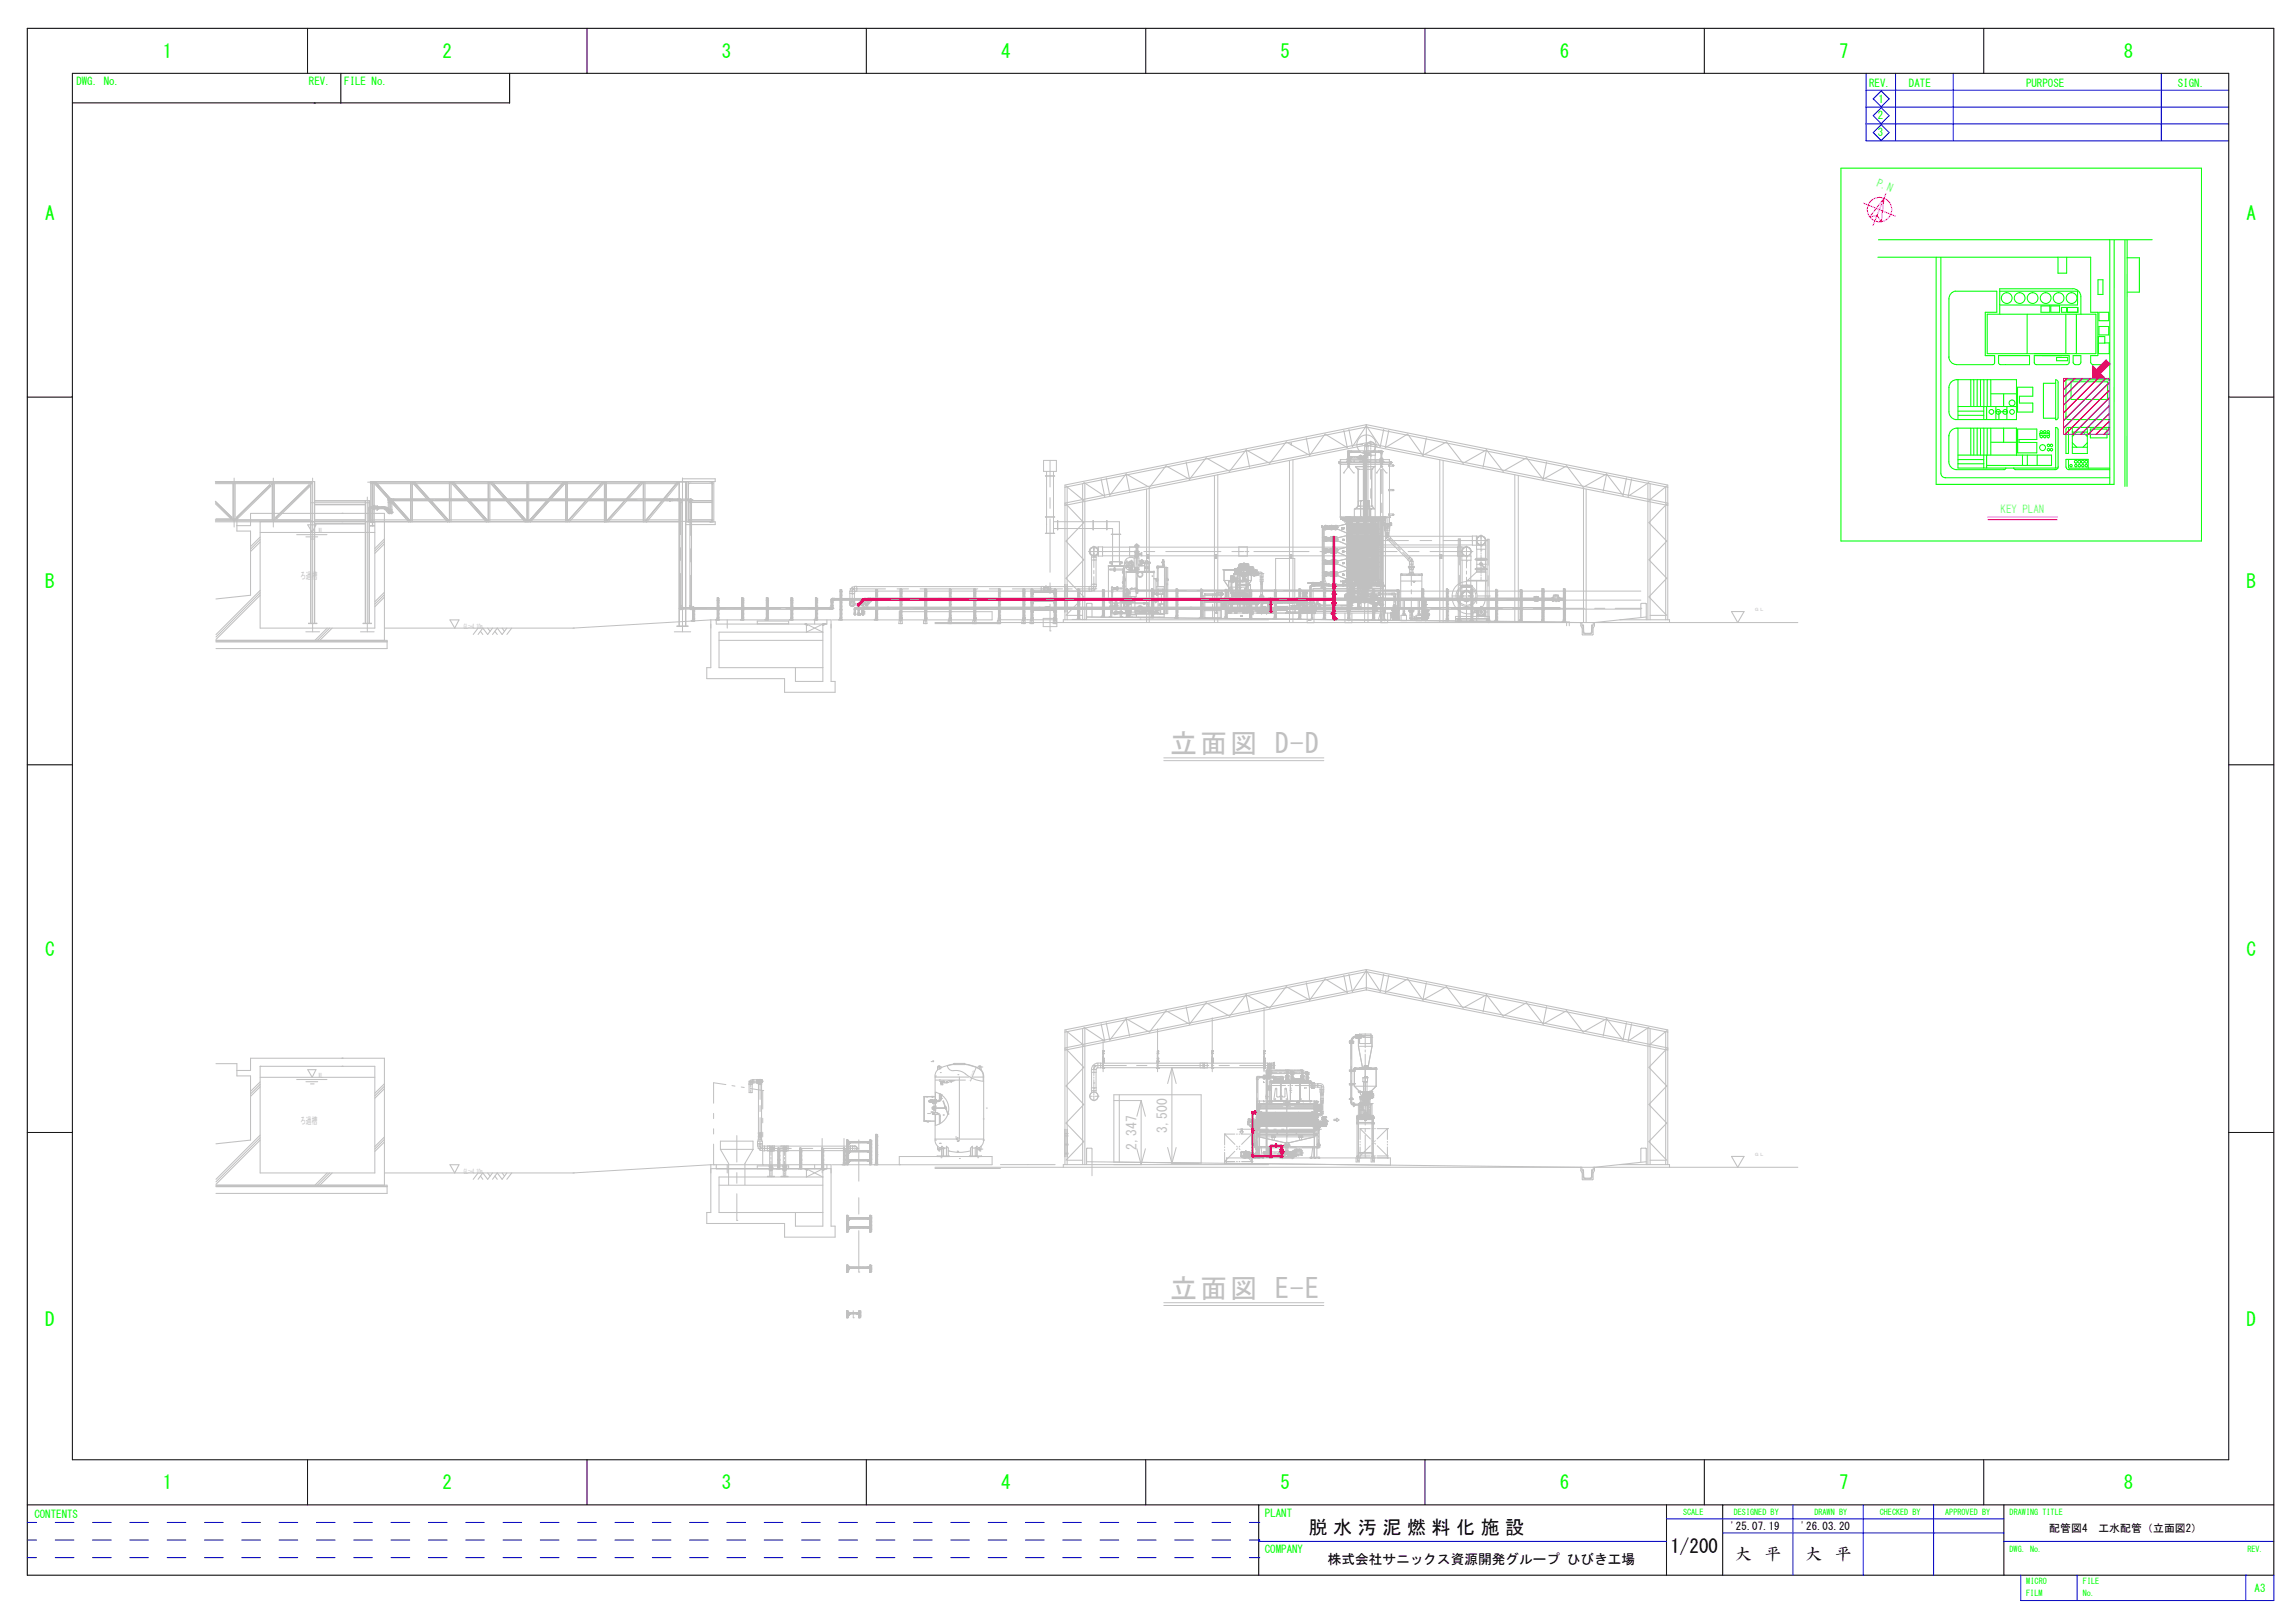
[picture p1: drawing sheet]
<svg xmlns="http://www.w3.org/2000/svg" width="420mm" height="297mm" viewBox="0 0 420 297" stroke-linecap="round" stroke-linejoin="round" font-family="sans-serif">
<defs><g id="words">
<g font-size="5" fill="#c0c0c0">
<text x="214.2" y="137.9">立面図 D-D</text>
<text x="214.2" y="237.6">立面図 E-E</text>
</g>
<g font-size="3.5" fill="#0f0">
<text x="29.8" y="10.6">1</text>
<text x="81" y="10.6">2</text>
<text x="132.2" y="10.6">3</text>
<text x="183.3" y="10.6">4</text>
<text x="234.4" y="10.6">5</text>
<text x="285.6" y="10.6">6</text>
<text x="336.7" y="10.6">7</text>
<text x="388.9" y="10.6">8</text>
<text x="8.3" y="40.2">A</text>
<text x="411.3" y="40.2">A</text>
<text x="8.3" y="107.6">B</text>
<text x="411.3" y="107.6">B</text>
<text x="8.3" y="174.9">C</text>
<text x="411.3" y="174.9">C</text>
<text x="8.3" y="242.7">D</text>
<text x="411.3" y="242.7">D</text>
<text x="29.8" y="272.6">1</text>
<text x="81" y="272.6">2</text>
<text x="132.2" y="272.6">3</text>
<text x="183.3" y="272.6">4</text>
<text x="234.4" y="272.6">5</text>
<text x="285.6" y="272.6">6</text>
<text x="336.7" y="272.6">7</text>
<text x="388.9" y="272.6">8</text>
</g>
<g font-size="3.5">
<text x="239.6" y="280.8">脱 水 汚 泥 燃 料 化 施 設</text>
<text x="305.8" y="284.3">1/200</text>
</g>
<g font-size="3">
<text x="317.6" y="285.5">大</text>
<text x="323.1" y="285.5">平</text>
<text x="330.5" y="285.5">大</text>
<text x="336" y="285.5">平</text>
</g>
<g font-size="2.5" fill="#c0c0c0">
<text x="213.7" y="207.3" transform="rotate(-90 213.7 207.3)">3,500</text>
<text x="208" y="210.4" transform="rotate(-90 208 210.4)">2,347</text>
</g>
<text font-size="2.5" x="243.1" y="286.2">株式会社サニックス資源開発グループ ひびき工場</text>
<g font-size="2" fill="#0f0">
<text x="14" y="15.6">DWG. No.</text>
<text x="56.6" y="15.6">REV.</text>
<text x="63" y="15.6">FILE No.</text>
<text x="342.2" y="15.9">REV.</text>
<text x="349.5" y="15.9">DATE</text>
<text x="370.9" y="15.9">PURPOSE</text>
<text x="398.7" y="15.9">SIGN.</text>
<text x="343.8" y="21.9">2</text>
<text x="343.9" y="18.8">1</text>
<text x="343.8" y="25">3</text>
<text x="6.3" y="277.8">CONTENTS</text>
<text x="231.6" y="277.7">PLANT</text>
<text x="231.6" y="284.1">COMPANY</text>
<text x="412.8" y="291.4">A3</text>
</g>
<g font-size="2" fill="#0ff">
<text x="343.4" y="34.1" transform="rotate(22 343.4 34.1)">P.N</text>
<text x="366.3" y="93.8">KEY PLAN</text>
</g>
<g font-size="2">
<text x="316.8" y="280.1">'25.07.19</text>
<text x="329.7" y="280.1">'26.03.20</text>
<text x="375.2" y="280.4">配管図4　工水配管（立面図2）</text>
</g>
<g font-size="1.8" fill="#c0c0c0">
<text x="55" y="106">ろ過槽</text>
<text x="55" y="205.7">ろ過槽</text>
</g>
<g font-size="1.5" fill="#0f0">
<text x="308.1" y="277.3">SCALE</text>
<text x="317.4" y="277.3">DESIGNED BY</text>
<text x="332.2" y="277.3">DRAWN BY</text>
<text x="344.1" y="277.3">CHECKED BY</text>
<text x="356.1" y="277.3">APPROVED BY</text>
<text x="367.9" y="277.3">DRAWING TITLE</text>
<text x="367.9" y="284">DWG. No.</text>
<text x="411.4" y="284">REV.</text>
<text x="370.9" y="292.1">FILM</text>
<text x="371" y="289.8">MICRO</text>
<text x="381.3" y="292.1">No.</text>
<text x="381.3" y="289.8">FILE</text>
</g>
<g font-size="1.3" fill="#c0c0c0">
<text x="84.9" y="115.1">GL=+4.10m</text>
<text x="84.9" y="214.9">GL=+4.10m</text>
</g>
<g font-size="1.2" fill="#c0c0c0">
<text x="58.4" y="97.6">WL</text>
<text x="58.4" y="197.3">WL</text>
</g>
<text font-size=".3" fill="#c0c0c0" x="177.6" y="197.8" transform="rotate(-67 177.6 197.8)">2:1 半だ円体形</text>
</g></defs>
<g fill="none" stroke="#c0c0c0" stroke-width=".19">
<path d="M246 78.8l.7 3.1-4.1-2.5-2.8 3.9M247 78.6l.6 3.2 2.5-3.9 2.6 3.9 .6-3.2M250.1 77.7l-55.1 11.1v24.6M250.1 77.7l55.2 11.1v24.6M250.1 77.7v3.7M254.3 78.8l-.7 3.1 4.1-2.5 2.8 3.9M39.4 88.1h18.2v26M39.4 95.1h17.5M39.4 91.7l3.1 3-.3 .2-2.8-2.7M39.4 88.5h17.5M39.4 95.5h17.5M39.4 91.8l3 2.9"/>
<path d="M39.5 95h3.9v2.2h2.5v11.7l-6.4 .7M42.7 88.5v6.6M43.1 88.5v6.6M43.3 94.7l6.1-5.9 .2 .2-6.1 5.9zM43.4 96.2h2.5v-2.2h24.5v23.2M47.6 95.5h.1M47.6 95.5h76.7M47.6 95.5v19.5h21v-19.5M47.6 97.5h21M47.6 98.3l-1.7 1.8M47.6 98.7l-1.7 1.8M47.6 99.2l-1.7 1.7"/>
<path d="M49.8 88.5v6.6M49.9 88.5v6.6M50.2 88.5v6.6M54.3 97.9h5.6M56 98.3h2.2M56.3 96.1h1.5l-.7 1.4zM56.6 88.7l.2 .3-6.1 5.9-.2-.2 6.1-5.9M56.9 98.7h.6M56.9 88.1v26M57.6 88.1v26M57.6 91.6h10v22.5M57.6 95.1h9.3"/>
<path d="M57.6 95.9h9.3M57.6 92.4h9.3M57.6 91.7h9.3M57.6 92.3h9.3M57.6 95.2h9.3M57.6 95.8h9.3M62.6 94h.1M62.6 95.5h.1M66.9 91.6v22.5M67.5 93.4h.4M67.6 91.6v22.5M67.8 95.1h56.5"/>
<path d="M67.8 88.2h56.5M67.8 95.5h56.5M67.8 93.4v2.2h.4v.5l-.4 .2h.8l-.4-.2v-.5l.4-.1M67.9 92.7l-.3 .2-.1 .1v2.4h.3M67.9 88.1v7.4M67.9 93l.5 .1M67.9 92.7h.3M68.2 88.1v7.4M68.2 92.7h.2M68.2 92.9h.2M68.2 93.1l.2 .1M68.4 92.5h.2v.8h-.2z"/>
<path d="M68.4 92.6l-.2 .1M68.5 88.4l.2-.3 6.4 7.2-.3 .2zM68.5 88.1v7.4M68.6 92.9h.2h-.2M68.6 92.7h.3v.4M68.6 92.6l.2 .1M68.7 88.2l6.4 7.1M68.8 93.1l-.2 .1M68.9 92.7h1.4l.4 .3M69 92.6l.1 .8zM69.1 92.8h.2v.4h-.2M69.1 92.9h.2l-.2 .1"/>
<path d="M69.1 92.7l.2 .1M69.3 93.2l-.2 .1M69.3 92.8h1.1M69.3 93.1h1.1M69.9 92.7v.3M69.9 92.9h.1M70.1 92.9h.2M70.1 92.9h.1M70.2 92.7v.4M70.2 93h.1M70.2 93l-1.6 .1M70.2 93.1l.3 .2"/>
<path d="M70.3 92.9h.1M70.3 93h.1M70.3 92.9l.1 .1M70.3 92.9l.5 .1M70.4 98.6l-1.8 1.8M70.4 99.1l-1.8 1.7M70.4 99.5l-1.8 1.8M70.4 92.9h.1M70.4 93h.1M70.4 93l.2 .2M70.5 92.8l-.1 .1M70.5 93.3l.3 .3"/>
<path d="M70.6 93h.1M70.7 93.1h.1M70.7 92.8v.3M70.7 93.2h-.3v-.4l.5 .1 .8 .8v.2l-.2 .1-.4-.4 .3-.3v.5l-.3 .1v-.6M70.7 93.2h.1M70.7 93.2l.5 .4M70.7 93l.3 .1M70.7 93l.3 .4M70.7 93l-.2 .3M70.8 93.6l.3 .3M70.8 93h.1M70.8 93l.1 .1"/>
<path d="M70.8 93l-.1 .1M70.9 93h-.1M70.9 92.9v.1M71 93.2l.1 .1M71 93.3l.4 .4-.1 .2h-.2M71.1 93.3h.7M71.1 92v1.3M71.2 93.1l-.4 .5M71.4 92v1.3M71.4 92l-.1-.6h-.2v.6h.7M71.5 91.4h.2l.1 .1v2.3l-.2 .2-.2-.2zM71.6 91.3l-.2 .2 .2 .2"/>
<path d="M71.7 91.3h54.3M71.7 91.3v.4M75.2 88.1v7.4M75.5 88.1v7.4M75.5 88.4l.3-.3 6.4 7.2-.3 .2zM75.8 88.2l6.4 7.1M82.3 88.1v7.4M82.6 88.1v7.4M82.6 88.4l.3-.3 6.4 7.2-.3 .2zM82.9 88.2l6.4 7.1M89.4 88.1v7.4M89.7 88.1v7.4"/>
<path d="M89.7 88.4l.3-.3 6.4 7.2-.3 .2zM90 88.2l6.4 7.1M96.5 88.1v7.4M96.8 88.1v7.4M103.3 88.1l.2 .3-6.4 7.1-.2-.2zM103.6 88.1v7.4M103.9 88.1v7.4M110.4 88.1l.2 .3-6.4 7.1-.2-.2zM110.7 88.1v7.4M111 88.1v7.4M117.5 88.1l.2 .3-6.4 7.1-.2-.2zM117.8 88.1v7.4"/>
<path d="M118.1 88.1v7.4M122.1 91.7v-.4h1v.4M124.1 88.2l.2 .2-5.9 7.1-.2-.1zM124.1 91.7v-.4h.3h.2l.2 .4M124.3 88.1v26.5M124.4 88.1v26.5M124.4 91.7v19.6l.2 .2 .1-.2v-19.6M124.4 92h.3M124.9 88.1v-.5h6v.5h-63.1v.4h56.5M125.5 88.1v26.5M125.6 88.1v26.5M125.6 95.5h5.3v.5h-5.3"/>
<path d="M125.7 88.1v7.4M126 91.7v-.4l.6 .1v.2l-.2 .1M126 88.1v7.4M126 95.1h.1M126 95.1h4.4M126 91.7h4.4M126 92h4.4M126 88.5h.1M126 95.4l.1 .1M126 88.5h4.3M126.1 88.2h-.1M126.3 92v-.6h.3v19.9l-.2 .2-.1-.2v-.5h.3"/>
<path d="M126.3 92v18.8M126.4 95.5h.1M126.4 88.1h.1M130 95.5h.1M130 88.2h.1M130.3 88.2h.1M130.3 95.4l-4.3 .1M130.4 88.5h.1M130.4 95.1h.1M130.4 91.6l-59.2 .1-.1-.2 .1-.2h.9v.4M130.4 88.1v7.4M130.7 88.1v7.4"/>
<path d="M195 92.1l55.1-11.1 55.2 11.1M195 89.2l55.1-11.1 55.2 11.1M195.2 92.2l3.2 3.5-3.2 3.3 3.2 3.4-3.2 3.4 3.2 3.4-3.2 3.4M195.2 88.9l3.2 2.7M195.4 89.1v24.3M198.2 88.5v24.9M198.6 88.5v24.9M201.6 87.7l.6 3.1-3.8-2.5M206.2 86.7l4.2 2.5 3.1-3.9 4.3 2.4M206.2 86.7l-3 4-.7-3.2M206.2 86.7l.6 3.2M207.7 99.9h.7"/>
<path d="M207.9 99.9h.1M208 99.9h.1M208 99.8h.2v.2zM208.1 99.7h.1M208.1 99.9h.1M208.1 99.6v.7M208.3 99.9h.1M208.4 99.9h.1M217.1 84.5l.7 3.2M228.1 82.3l-3 4-4.3-2.5-3 3.9M228.1 82.3l4.4 2.5 3-3.9 4.3 2.4M228.1 82.3l.7 3.2"/>
<path d="M236.4 81v.4M239.1 80.1l.7 3.2M246.6 84l.6 .1zM246.7 83.2h.4v.3h.3v.4h-.5l-.2-.4M246.7 82.7v.8M246.8 82.5h.6v.3h-.6zM246.8 83.8h.2v.2M246.8 82.8v1.2M246.8 83.9l-.1 .1M246.8 82.5h.2v.2h-.2zM246.9 84h.1M246.9 82.5l.2 .1-.2 .2"/>
<path d="M246.9 82.5l-.2 .1 .2 .2M247 83v.8M247 82.8v.2h-.2M247 83.9l.1 .1M247 83.1v.1M247.1 82.7v.4h-.4M247.4 83.9h1.2M247.4 82.5h5M247.4 82.8h5M247.4 83.6h1.2M248.6 83.5l1.5 .1 .1 .1v.5h-.3v-.3h-1.3zM248.8 83.8h.1"/>
<path d="M248.9 83.9h.1M248.9 83.5h.1M248.9 83.7l-.1 .1M249 83.6h.2v.2h-.2zM249 83.9v.1l.1-.1M249 83.5v-.1l.1 .1M249.1 83.5l.2 .2-.2 .2M249.1 83.5l-.2 .2 .2 .2M249.3 83.7h.1l-.1 .1M249.3 83.5h.1M249.3 83.9h.1M249.6 83.5v.4"/>
<path d="M249.9 84.2v19.5M250.1 82.5h1.7v.8h-1.7zM250.1 82a.85 .85 0 0 1 .9-1.1 .85 .85 0 0 1 .8 1.1M250.1 81.7a.8 .8 0 0 1 .9-.8 .8 .8 0 0 1 .8 .8v.8M250.1 81.4l-55.1 11.1M250.1 81.4l55.2 11.1M250.2 98.1a1.64 1.64 0 0 0 1.6 1.6M250.2 81.7v.8M250.2 84.2v19.5M251.8 98.1h-1.7v-.8h1.7v2.5h.7v-1.7h-.7M252.4 82.5h.5l.2 .2-.2 .1h-.5zM252.6 84l.6 .1z"/>
<path d="M252.8 84v-.2h.2v.2M252.8 83.9l-.1 .1M252.8 82.8v.2h.2M252.8 82.5h.2v.2h-.2zM252.8 83v.8M252.9 84h.1M252.9 82.5l.2 .1-.2 .2M252.9 82.5l-.1 .1 .1 .2M253 82.8v1M253 83.9v.1M253.2 95.9h1.4v.2h-1.4zM253.3 96.1l.2 .4"/>
<path d="M253.5 96.1v.9M253.5 96.6h.9M253.5 97h.9M253.5 97l.1 .4M253.5 96.1l.1 .3zM253.6 97.4h.7M253.6 97.4v.7h.7v-.4M253.6 96.1v.3M253.7 98.1l.1 .4M253.8 98.6l.5-.5 .3 .3-.5 .5zM253.8 98.5h.1M253.9 96.1v.4l.1-.4"/>
<path d="M254.2 98.8l3.5 3.6M254.2 98.1h.1M254.3 96.4l.1-.3v.9M254.3 96.1v.3M254.3 97.4v.3h-.7M254.4 97l-.1 .4M254.5 96.1l-.1 .4M254.6 98.4l3.5 3.6M261.1 80.1l-.6 3.2M270.3 98.1v2.4h1.7v-.7h-2.4v-1.7h1.3M270.3 99.7h.6M270.4 99.2v.6"/>
<path d="M271.9 99.2v.6M272.1 82.3l-4.3 2.5-3-3.9-4.3 2.4M272.1 82.3l3.1 4 4.3-2.5 3 3.9M272.1 82.3l-.6 3.2M283.1 84.5l-.6 3.2M294.1 86.7l-4.3 2.5-3-3.9-4.3 2.4M294.1 86.7l3 4 .7-3.2M294.1 86.7l-.6 3.2M298.7 87.7l-.6 3.1 3.8-2.5M301.7 88.5v24.9M302.1 88.5v24.9M304.9 89.1v24.3"/>
<path d="M305.1 92.2l-3.2 3.5 3.2 3.3-3.2 3.4 3.2 3.4-3.2 3.4 3.2 3.4M305.1 88.9l-3.2 2.7M39.5 117.2h31.4v1.5h-31.4M39.5 117.5h31.4M47.6 108.1l-8.1 8M47.6 108.5l-8.1 8.1M47.6 108.9l-8.1 8.1M56.5 114.1h1.5zM59.9 115l-2.2 2.2M60.3 115l-2.2 2.2M60.8 115l-2.3 2.2M66.5 114.1h1.5z"/>
<path d="M70.4 115h34.7M70.4 108.4l-1.8 1.7M70.4 108.8l-1.8 1.8M70.4 109.3l-1.8 1.7M82.4 113.5h1.6l-.8 1.5zM87.5 115l-.9 1.1M88 115.5l.4 .6M89.3 115l.4 .5M90.2 115l-.9 1.1-.9-1.1-.9 1.1M90.6 115.5l.4 .6M91.9 115l.4 .5M92.8 115l-.9 1.1-.9-1.1-.8 1.1"/>
<path d="M93.7 115l-.9 1.1M124 114.6h1.9zM124.4 110.8h.3M125.1 111.2v.3M126.4 111.2l-.1 .1 .1 .2M126.6 113.6h.6M126.6 113.6h.1M126.8 113.6v-.3h.2v.3M126.8 113.3v.3M126.9 113.3h.1M126.9 113.5h.1M126.9 113.4h.1"/>
<path d="M126.9 111.2v.3M127 113.3v.3M127.1 113.6h.1M127.2 113.6h.1M131.1 113.5h.6M131.1 113.4v.8h20.3M131.3 113.4v-.3h.2v.3M131.3 113.1v.3M131.4 113.2h.1M131.4 113.3h.1M131.5 113.1v.3M133.1 113.5v1.5"/>
<path d="M135.6 113.5h.6M135.6 113.4v.1M135.8 113.4v-.3h.2v.3M135.8 113.1v.3M135.8 113.2h.1M135.8 113.3h.1M135.9 113.2h.1M135.9 113.3h.1M136.1 113.4v.1M138.6 114.2v-.5h5.8v.5M140.1 113.5h.6M140.1 113.4v.1"/>
<path d="M140.2 113.4v-.3h.3v.3M140.3 113.1v.3M140.4 113.2h.1M140.4 113.3h.1M140.5 113.1v.3M140.7 113.4v.1M144.6 113.5h.6M144.6 113.4v.1M144.8 113.4v-.3h.2v.3M144.8 113.1v.3M144.9 113.2h.1M144.9 113.3h.1"/>
<path d="M145 113.1v.3M145.1 113.4v.1M149.1 113.5h.6M149.1 113.4v.1M149.2 113.4v-.3h.3v.3M149.3 113.1v.3M149.4 113.2h.1M149.4 113.3h.1M149.6 113.4v.1M151.8 111.2v.3M152.1 111.5h-27.5l-.2-.2 .2-.1h27.5v-.4h.4v.5l-.4 .2M152.1 113.5h-22v8.7h-.7v2h14.2v2.5h9.3v-2h-.8v-10.5"/>
<path d="M152.2 110.2v.6M152.5 110.2v.6M152.5 109.5l-.3 .2-.1 .5h.4v-.3l133.9-.1M152.5 109.5h108.3M152.8 109.5v.4M153.6 113.4l.6 .1zM153.6 113.4v.1M153.8 113.4v-.3h.2v.3M153.8 113.1v.3M153.9 113.2h.1M153.9 113.3h.1M154.1 113.4v.1"/>
<path d="M155.6 109.6h.9v.4h-.9zM155.6 110.5h.1M155.6 110.7h.1M155.6 110.6h.1M155.6 110.3h.1M155.6 110v.7l.2 .2M155.6 110.4h.1M155.6 110.7l.2 .1M155.7 110.7h.1M155.7 110.3h.1M155.7 110.8l.2 .1 .4-.1M155.7 110.2l-.1 .1"/>
<path d="M155.7 110.2h.1M155.7 110.8h.1M155.8 110.2h-.1M155.8 110.9h.1M155.8 110.1h.1M155.9 110.1l-.3 .3 .1 .3M155.9 110.1h-.1M155.9 110.9h.1M156 110v.1M156 110l.1 .1M156.1 110.9h.1M156.1 110.1l.2 .1"/>
<path d="M156.1 110.1l.3 .2M156.2 110.2h.1M156.3 110.9h.1M156.3 110.8h.1M156.3 110.2h.1M156.4 110.3l-.2-.2h-.4l-.2 .2M156.4 110.3h.1M156.4 110.7h.1M156.4 110v.7M156.4 110.6v.2M156.4 110.5h.1M156.4 110.3v.4"/>
<path d="M156.4 107.3h.4l.1 .9h-1.3v.4h.9zM156.4 110.7l-.2 .2h-.4M156.5 107.4a.83 .83 0 0 0-.9 .8M156.5 108.2h.1M157.1 111.5h.2M157.1 112.2h.2v.1h-.2M157.1 111.5v1M157.1 112.4h.1M157.1 112.5h.1M157.1 112.3h.1M157.1 112.5h.2M157.2 112.5h.1"/>
<path d="M157.2 112.3h-.1M157.2 112.3h.1M157.3 112.3h.1M157.3 112.5h.1M157.3 112.4h.1M157.3 112.5h-.1M157.3 111.6v.6M157.3 112.3v.2M157.3 111.3l-.2 .2M157.3 111.5h.1M157.3 112.4v.1M157.4 111.5h128.2"/>
<path d="M157.4 111.5v-.3h-.1v.4h-.2M157.4 111.3h74.6M157.4 111.5h-.1M157.7 110.5h.3v.3h-.3zM157.7 110.6h.3v.2h-.3zM157.7 112h.1M157.7 112.1h.1M157.7 112h.5M157.7 112.1h.5M157.7 112v.1M157.8 112.1v.4h.1h.2v-.4M157.8 112.2v.3l.1 .1 .2-.1v-.3"/>
<path d="M158.1 110.2l.3 .3-.4 .3M158.1 110.2l-.4 .3M158.1 112h.1M158.2 111.5h.1M158.2 112h.1M158.2 112.1h.1M158.2 111.1v.6h-.5v-.2M158.2 111.1h.1v.4h-.1M158.2 112v.1M158.2 112h-.1M158.2 111.1l-.4 .2v.2M158.5 109.8l.2 .3 .4-.2"/>
<path d="M158.5 109.8l-.4 .4M158.5 110.6h.2v.2h-.2zM158.7 110.1l-.3 .3M159 109.4l-.5 .4M159 109.4l127.4 .1M159.1 110.5l-.3-.2-.3 .3M159.3 109.9l-.5 .4M159.3 109.4v.5M159.5 109.6h.1M159.5 109.6l.2 .3M159.5 109.8h.1M159.6 109.8h.1"/>
<path d="M159.6 109.7h.1M159.6 109.7l-.2 .3M159.7 109.7h.1M159.7 109.9h.1M159.7 109.9l-1 .9M159.7 109.8h.1M159.7 109.5v.3M159.8 109.5l-.6 .4 .3 .2M159.9 109.7h-.3M159.9 109.7h.1M160 109.7h.1M160 109.5v.4"/>
<path d="M160.1 113.4l.6 .1zM160.1 113.4v.1M160.3 113.4v-.3h.2v.3M160.3 113.1v.3M160.4 113.2h.1M160.4 113.3h.1M160.7 113.4v.1M164.7 113.6h.3zM164.8 113.1h.1M164.8 113.1v.2M164.8 113.3v.1M164.8 113.2h.1"/>
<path d="M164.8 113.3h.1M164.8 113.3l.1 .1M164.9 113.2h.1M164.9 113.3h.1M164.9 113.3l-.1 .1M165 113.1h.1M165 113.1v.5M165 113.1v.2M165 113.1h-.2v.5M169.2 113.6h.3zM169.2 113.4h.3M169.3 113.1h.1"/>
<path d="M169.3 113.1v.3M169.4 113.2h.1M169.4 113.3h.1M169.4 113.3v.1M169.5 113.1v.5M169.5 113.3v.1M169.5 113.1h.1M169.5 113.1h-.3v.5M171.2 113.9h157.9M171.2 114.1h12M171.7 109.5v.4M172.4 109.5v.4"/>
<path d="M173.8 113.4v.2M173.8 113.1h.1M173.8 113.1v.3M173.9 113.2h.1M173.9 113.3h.1M173.9 113.3v.1M173.9 113.3l-.1 .1M174 113.1v.5M174 113.1h.1M174 113.4h.1M174 113.1h-.2l-.1 .5h.3h-.3M178.3 113.1h.1"/>
<path d="M178.3 113.1v.2M178.3 113.3v.1M178.3 113.2h.1M178.3 113.3h.1M178.3 113.3l.1 .1M178.4 113.2h.1M178.4 113.3h.1M178.4 113.3l-.1 .1M178.5 113.1h.1M178.5 113.3h.1M178.5 113.1v.5h-.3h.3M178.5 113.1h-.2v.5"/>
<path d="M182.8 113.1h.1M182.8 113.1v.3M182.9 113.2h.1M182.9 113.3h.1M182.9 113.3v.1M182.9 113.3l-.1 .1M183 113.1v.5h-.3h.3M183 113.1h.1M183 113.4h.1M183 113.1h-.2v.5M183.2 113.4h10M187.3 113.1h.1"/>
<path d="M187.3 113.1v.3M187.3 113.2h.1M187.3 113.3h.1M187.3 113.3l.1 .1M187.4 113.2h.1M187.4 113.3h.1M187.4 113.3l-.1 .1M187.5 113.1h.1M187.5 113.1v.5M187.5 113.1v.2M187.5 113.1h-.2l-.1 .5h.3h-.3M188.8 108.2h.1"/>
<path d="M188.8 111.5v.5h.2v-.2M188.8 109.9v.4h.2v-.2M188.8 108.2v.5h.2v-.3l-.2-.2M188.8 113.4h.2M188.8 108.2h.5v.2M188.8 111.5h.1M188.8 109.9h.1M188.8 113.4v.2M188.8 111.5h.5v.2M188.8 109.9l.5-.1v.2M188.8 113.1h.1M188.8 113.1v.2"/>
<path d="M188.8 112h.1M188.8 110.3h.1M188.8 108.6h.1M188.8 109.9v.4M188.8 111.5v.5M188.8 113.3v.1M188.9 111.9h.1M188.9 111.7h.1M188.9 110.2h.1M188.9 110.1h.1M188.9 108.6h.1M188.9 108.4h.1"/>
<path d="M188.9 113.2h.1M188.9 113.3h.1M188.9 111.7v.1M188.9 108.4v.1M188.9 111.7l.1 .1M188.9 113.3v.1M188.9 110.2v.1M188.9 111.8h.1M188.9 110.3h.1M188.9 108.5h.1M189 113.1v.5M189 113.3v.1"/>
<path d="M189 112h.1M189 111.7h.1M189 110.3h.1M189 110.1h.1M189 108.7h.1M189 113.1h.1M189 110.1v.2M189 111.7v.3M189 110h.3M189 113.4v-.3h-.2l-.1 .5h.3h-.3M189 111.8h.1M189 111.6h.1"/>
<path d="M189 110h.1M189 108.3h.1M189.1 111.7h.1M189.1 110h.1M189.1 111.6h.1M189.1 109.9h.1M189.1 108.3h.1M189.1 109.9l-.1 .1M189.1 111.6h-.1M189.1 110l-.1 .1M189.2 111.6h.1M189.2 110h.1"/>
<path d="M189.2 108.3h.1M189.2 109.9h.1M189.2 109.9v.1M189.3 111.7h.1M189.3 110h.1M189.3 108.4h.1M189.3 111.5h.1M189.3 109.9h.1M189.3 108.2h.1M189.3 111.7h-.3M189.3 111.5h-.5M189.3 108.4h-.3v.3"/>
<path d="M189.3 108.2h-.5v.4M189.3 109.9h-.5M190.6 107.3h.4v.9h-.4zM190.7 111.5v-.3h.1v.3M190.9 111.3h.1M190.9 111.4h.1M190.9 111.4v.1M190.9 111.5h.1M190.9 111.2h.1M190.9 111.2v.1M191 111.3h.1M191 111.2h.1"/>
<path d="M191 111.5h.1M191 108.2h.6M191 111.2v.1M191 107.4h.9M191 107.9l.4 .3M191.1 111.5h.1M191.1 111.3h.1M191.1 107.8h.1M191.1 111.4h.1M191.1 111.4l-.1 .1M191.1 107.9v.2M191.1 111.4v.1"/>
<path d="M191.1 107.7h.1M191.1 107.6l-.1 .1M191.1 107.6h.1M191.1 108l.2 .2M191.1 108h.1M191.1 111.5v-.3h.1v.3M191.1 107.5v.1M191.1 107.5l.3-.2h.2l.3 .3M191.2 107.5h.1M191.2 108v.1M191.2 108.1h.1M191.2 107.4v.1"/>
<path d="M191.3 107.4l-.2 .2v.4M191.3 107.4h.1M191.3 108.1h.1M191.3 107.4l-.1 .1M191.3 111.5v-.4h.8v.4M191.4 107.4h.1M191.5 111.1v.4M191.5 111.3h.1M191.5 111.4h.1M191.6 111.2h.1M191.6 111.3h.1M191.6 111.4h.1"/>
<path d="M191.6 111.2v.2M191.6 107.4l.3 .3M191.6 111.4l.1 .1M191.6 111.4v.1M191.6 111.1h.1M191.6 107.4h.1M191.6 111.1l-.1 .1M191.6 111.5h.1M191.7 111.1h.1M191.7 111.5h.1M191.7 111.1h-.1M191.7 111.1l-.1 .1"/>
<path d="M191.7 108.1l-.1 .1M191.7 107.4h.1M191.7 108.1v.1M191.7 108.1h.1M191.8 111.5h.1M191.8 111.1h.1M191.8 108.1h.1M191.8 107.5h.1M191.8 111.1h.1l-.1 .4M191.8 108h.1M191.9 111.4h.1M191.9 111.1h.1"/>
<path d="M191.9 107.6h.1M191.9 107.6v.1M191.9 111.2h.1M191.9 108h.1M191.9 111.1v.1M191.9 111.4v.1M191.9 107.9l-.1 .1M191.9 107.8h.1M191.9 107.6v.4M191.9 109.5v.4M191.9 111.3h.1M191.9 111.4l-.1 .1"/>
<path d="M191.9 107.9l-.2 .3h-.4M191.9 108.2h-.3M191.9 107.3h.4v.9h-.4zM191.9 107.8v.2M192 111.1v.4M192.7 111.7h.1M192.7 110h.1M192.7 108.4h.1M192.7 111.7h.3M192.7 111.7v-.2h.5v.5h-.2M192.7 110h.3M192.7 110v-.2h.5v.5h-.2"/>
<path d="M192.7 108.4h.3v.3M192.7 111.5h.1M192.7 109.9h.1M192.7 108.2h.1M192.7 111.5h.4M192.7 109.9h.4M192.7 108.2h.4v.4M192.8 111.6h.1M192.8 110h.1M192.8 108.3h.1M192.8 109.9h.1M192.8 109.9v.1"/>
<path d="M192.9 109.5v.4M192.9 111.7h.1M192.9 110h.1M192.9 111.6h.1M192.9 108.3h.1M193 111.6h.1M193 109.9h.1M193 108.3h.1M193 109.9l-.1 .1M193 111.6h-.1M193 112h.1M193 111.7h.1"/>
<path d="M193 110.3h.1M193 110h.1M193 108.7h.1M193 113.1h.1M193 113.1h.2M193 110v.3M193 111.7v.3M193 113.1v.3M193 111.8h.1M193 110.1h.1M193 113.3h.1M193 111.8v.2"/>
<path d="M193 110.1v.2M193 113.1v.5M193 113.3v.1M193.1 111.9h.1M193.1 111.7h.1M193.1 110.2h.1M193.1 110.1h.1M193.1 108.6h.1M193.1 108.4h.1M193.1 113.2h.1M193.1 113.3h.1M193.1 108.4v.1"/>
<path d="M193.1 111.7v.1M193.1 110.2v.1M193.1 113.1v.2M193.1 111.8h.1M193.1 110.3h.1M193.1 108.5h.1M193.1 113.1h.1M193.1 109.9v.4M193.1 111.5v.5M193.1 113.1v.3M193.2 112h.1M193.2 110.3h.1"/>
<path d="M193.2 108.7h.1M193.2 113.1h-.1M193.2 111.5h.1M193.2 109.8h.1M193.2 108.2h.1M193.2 108.2h-.5v.2M193.2 111.5h-.1M193.2 109.9h-.1M193.2 113.1h.1M193.2 108.2v.5h-.2M193.2 108.2l-.2 .2v.3M193.2 113.1v.5"/>
<path d="M193.2 113.3v.1M193.2 113.4h.1M193.2 113.3l-.2 .1M193.2 113.1l.1 .5h-.3h.3M195.4 112.6h2.8M195.4 111.2h53.1v-1.3h.4v1.3h36.7M197.1 113.3h.6M197.1 113.3v.1M197.3 113.3v-.3h.2v.3M197.4 113v.3M197.4 113.1h.1M197.4 113.2h.1"/>
<path d="M197.4 113.2v.1M197.4 113.3h.1M197.5 113v.3M197.7 113.3v.1M198.9 112.9l90.5 1v.6l.2 .5M199.8 107.3v.9h-.4v-.9h1.3v-.4h-.9v.4M199.9 112.9v-2.4l-.1-.1h-.8l-.1 .1v2.9M200.5 101.7h.6M200.5 100.1h.6M200.6 107.3a.83 .83 0 0 1-.8 .9M201.1 100.1h.7v1.7h-.7zM201.6 112.9h.6z"/>
<path d="M201.8 112.9v-.3h.2v.3M201.9 112.6v.3M201.9 112.6h.1M201.9 112.8h.1M201.9 112.6l.1 .1M201.9 112.8l.1 .1M201.9 112.7h.1M201.9 112.9h.1M202 112.7h.1M202 112.9h.1M202 112.6v.3M202.2 112.9h.1"/>
<path d="M203.5 107.5h.2M203.5 110.9h-.3v.1l.3 .1M203.7 111.1h.5M203.8 104.1v.2M204 110.9v-.1h.7v.2h-.2M204 110.9h.2M204 112.4h.1M204 111.1h.1M204.1 110.8h.1M204.1 110.7h.4zM204.2 111.1h.1M204.2 112.4h.1"/>
<path d="M204.2 110.9h.1M204.2 110.8l.1 .1h-.6M204.2 110.9h.2v.1zM204.3 110.8l.1 .1M204.3 111.1h.1M204.3 110.9h.1M204.4 110.9l.1 .1M204.4 111.1h-.1M204.4 110.9h.3M204.4 110.9v.2M204.4 112.3h.1M204.4 112.2h.1"/>
<path d="M204.5 112.3h.4M204.5 111l-.1 .1M204.5 110.8h.1M204.5 111.9h.3M204.5 112.3h-.1v-.2h.6v.2h-.1M204.5 111.9v.2M204.5 111h.1M204.6 111.9l-.1 .4M204.6 111l-.1 .4h-.4l-.1-.3M204.6 112.1h.1M204.6 112.1h-.1M204.7 111.9v.2"/>
<path d="M204.8 112.1h.1M204.8 111.9l.1 .4M204.8 111.9v.2M204.9 112.3h.1M204.9 112.2h.1M205.1 112.3h.1M205.1 112.2h.1M205.1 112.1l.1-.2h.3v.2M205.2 112.3h.3M205.2 112.3h-.1v-.2h.5v.2h-.1M205.2 111.9v.2M205.3 112.1l-.1 .2"/>
<path d="M205.3 112.1h.1M205.3 111.9v.2M205.4 110.1h.1M205.4 110h.1M205.4 111.4h.1M205.4 112.1h.1M205.4 110v.1M205.4 111.4v.1M205.4 111.5h.1M205.4 111.3h.1M205.4 110.2h.1M205.4 110.1l.1 .1"/>
<path d="M205.4 111.5h.6M205.5 110.2h.1M205.5 109.9h.1M205.5 111.5h.1M205.5 111.9v.4M205.5 109.9h.2M205.5 109.9l-.1 .1M205.5 111.3l-.1 .1M205.5 112.3h.1M205.5 112.2h.1M205.5 111.4h.1M205.5 111.3h.1"/>
<path d="M205.5 104.6h.1M205.5 104.8h.1M205.5 104.7v.1M205.5 106.5l.1 .2-.1-.1M205.5 104.6v.2M205.5 106.5h.1M205.6 110h.1M205.6 111.5h.1M205.6 111.3h.1M205.6 109.9l-.1 .1M205.6 111.3v.2M205.6 111.3h-.1"/>
<path d="M205.6 109.9h.1M205.6 106.7v.6M205.6 107.4v2.1M205.7 111.3h.1M205.7 111.3h-.2M205.7 109.9v.1M205.7 105.6l-.1 .9M205.7 110.5v.7M205.8 111.3h.2M205.8 104.9l.1 2.4M205.8 108.8l.2 .1M205.8 104.4v.1"/>
<path d="M205.8 109.5v.4M205.9 110.5v1M205.9 111.4h.1M205.9 110.2h.1M205.9 109.9v.1M205.9 111.2l-.2 .1M205.9 111.5h.1M205.9 111.3v.1M205.9 111.4v.1M205.9 111.3h.1M205.9 107.4v1.4M205.9 109v.5"/>
<path d="M205.9 112.1h.4v.2h-.4zM205.9 112.2h.4M206 111.5h.1M206 111.3h.1M206 108.8l-.2 .2M206 108.9h.1M206 111.2h.1M206 111.1h.1M206 103.8l.4 .4 .5 .2M206 108.7h.3v.4h-.3zM206 111.7h.1M206.1 112h.1"/>
<path d="M206.1 111.3l.1 .4-.1-.3M206.1 112v.1M206.1 108.6v.1M206.1 109.1v.9M206.1 111.3l.1-.2-.2 .2 .1 .4h1M206.1 112.1h.1M206.1 111.5v.1M206.1 108.6h.1M206.1 111.2v.2M206.1 111.2h.1M206.1 111.1h.1M206.1 111.1v.1"/>
<path d="M206.1 113h.1M206.2 103.8h.1M206.2 112h.1M206.2 112.1h.1M206.2 110.3h.1M206.2 107.8v-3.2h5v5.4M206.2 108v2M206.2 110.5v1.6M206.2 104.8h2.1M206.2 102.9v-.2h.2v.2M206.2 103.2v.3M206.2 112.3v.7"/>
<path d="M206.2 112.4h.3M206.2 112.4h.9M206.2 109.4l.1 .1M206.2 109.4l.2 .1M206.3 109.4l-.1 .1M206.3 108.9h.1M206.3 113v-.4h.2v.4M206.3 109.5h.1M206.3 108.4l.1-.1v-.5h-.2l-.1 .2 .2-.3 .2 .1 .1 .6M206.3 108.8l.1 .2M206.4 108.5h.1M206.4 103.2v.3"/>
<path d="M206.4 112.6v.4M206.4 109.4h.1M206.4 109.4v.6M206.4 109.4l-.1 .1M206.4 109.2h.1M206.4 109.2l-.2 .2M206.4 112.7h.1M206.4 112.9h.1M206.4 109.1h.1v.4h-.1M206.4 108.8h.1v.2h-.1M206.4 108.4v.2M206.4 112.7v.1"/>
<path d="M206.4 108.8l-.1 .1M206.4 103.5h-.3v.1M206.4 108.7v.5M206.4 109.1h.1M206.4 108.7h.1M206.4 108.8h.1M206.4 110.7h.1M206.4 103.5h.1M206.4 109.5h.1M206.4 112.8h.1M206.4 103.5l.1 .1M206.4 110.6v.2h.1v-.2"/>
<path d="M206.5 109.4h.1M206.5 109.2h.1M206.5 109.4v.1M206.5 109.5h.1M206.5 108.4v.1M206.5 103.8h.1M206.5 108.7v.1M206.5 109.1v.1M206.5 108.6h.1M206.5 108.5h-.1M206.5 108.7h.1M206.5 109v.1"/>
<path d="M206.5 109.5v.5M206.5 108.4h.1M206.5 103.2l.2 .3M206.6 108.4l-.1 .1M206.6 102.9h-.6v.2h.6M206.6 102.9l-.1 .2M206.6 103.8v.1h.2M206.6 103.8h-.3M206.6 108.5l-.1-.1-.1 .1 .1 .1 .1-.1M206.6 110.6h.1M206.6 103.5v.1M206.6 103.8v.1"/>
<path d="M206.6 112.4h.3M206.6 110.5v.1M206.7 108.6l-.2-.3-.2 .2 .2 .2 .1-.1M206.7 112.6h.1M206.7 104.1h.6v.2h-.6zM206.7 113h.1M206.7 104.2h.6M206.7 110.5h.1M206.7 110.5l.2 .1M206.7 100.9h.5M206.8 110.5v.1M206.8 103.9h.1"/>
<path d="M206.9 110.3h.1M206.9 110.5v.1h.2M206.9 103.1h.1M206.9 103.1v.4M206.9 103.9h.1M206.9 103.9v.2M206.9 103.1h.2M206.9 102.8l-.1 .1a.35 .35 0 0 0 .1 .6M206.9 102.8h.1M206.9 102.8v.3M206.9 104.3v.3M207.1 104h.1"/>
<path d="M207.1 102.8h.1M207.1 102.8h-.2M207.1 102.8v1M207.1 104v.1M207.1 104.3v.3M207.1 104.4h.8M207.1 103.1h.1M207.1 103.6h-1.1l-.3 .4M207.1 103.8h-1l-.3 .4M207.1 111.9l-1 .1M207.1 103.5h.1M207.1 103.9v.1"/>
<path d="M207.1 103.5l-.5 .1M207.1 103.4h.2v.6h-.2v-1.4l.1 .8M207.2 102.7h-.3l-.3 .3M207.2 103.1l-.1 .1M207.2 102.8l.2 .4-.1 .2M207.2 102.7a.52 .52 0 0 1 .2 .9M207.2 103.4v.6M207.3 103.5v.3M207.3 103.6h.3M207.3 103.8h.3M207.4 100.9h.3M207.6 104.1h.9v.2h-.9z"/>
<path d="M207.6 104.2h.9M207.6 102.1h.9v1.7h-.9zM207.7 102.2a1.19 1.19 0 0 0-1.5 .1 1.19 1.19 0 0 0-.2 1.4M207.7 103.8h.7M207.8 100.9h.6v.2h-.6zM207.8 101.7h.6v.2h-.6zM207.8 101h.6M207.8 101.8h.6M207.8 111.7h.5M207.8 100.9v.1M207.8 112.4h5.3M207.8 104.1h.5"/>
<path d="M207.8 104.3h.5M207.8 101.5h.1M207.9 101.3l-.1 .1M207.9 101.2h.1M207.9 101.6h.1M207.9 100.9v.1M207.9 101.2v.5M207.9 103.9v.2M207.9 104.4v.2M207.9 101.1v.1M207.9 101.9l.3 .1M208 100.2v.8"/>
<path d="M208 101.2v6.6M208 100.9v.1M208.1 100.2h.1M208.1 100.3h.1M208.1 101h.1M208.1 100.9v.1M208.2 100.2v.8M208.2 101.2v6.6M208.2 101.1h.1M208.2 101.7h.1M208.2 101.1l.1 .1M208.3 101.2h.1"/>
<path d="M208.3 101.6h.1M208.3 101.6l-.1 .1M208.3 101.7h-.1M208.3 101.2h.2M208.3 100.9v.1M208.3 103.9v.2M208.3 104.4v.2M208.3 104.9v.1zM208.3 111.5v.1zM208.3 111.2v.1zM208.3 105.3h.1M208.3 101.8v-1.7h-1.5v1.7h1.6"/>
<path d="M208.4 101.4h.1M208.4 101.2h.1v.4h-.1zM208.4 101.6h.1M208.4 100.9v.1M208.4 100.9h.1M208.5 101.3h.2v.2h-.2M208.5 104.7l.1 .1zM208.5 111.8h.1zM208.5 105.5l.1 .1zM208.5 111l.1 .1zM208.5 103.2h.3M208.7 101.4h.1"/>
<path d="M208.7 101.3v.2M208.7 101.5h.2M208.7 101.4h.2M208.8 104.7l.1 .1zM208.8 111.8h.1zM208.8 111l.1 .1zM208.8 105.5l.1 .1zM208.9 103.2h.2M208.9 101.1h.1v.6h-.1zM209.1 105.3h.1M209.1 104.9v.1zM209.1 111.5v.1z"/>
<path d="M209.1 111.2v.1zM209.1 103.1h.5M209.1 104.8h2.1M209.1 111.7h.9M209.6 103.1h.1M209.7 103.1h.1M210 111.3h.1M210 111.5h.1M210 102h.1M210 101.7v.1M210.1 103.1h.1M210.1 111.7h.1"/>
<path d="M210.1 111a.38 .38 0 0 0-.2 .6 .38 .38 0 0 0 .6 0 .38 .38 0 0 0-.2-.6M210.1 111.1h.1M210.2 101.7h.1M210.2 101.7h-.2v.3M210.2 101.7l-.2 .1M210.3 111.1h.1M210.3 111.7h.1M210.3 111.4v.2M210.4 103.1v1.5M210.4 112.1h.4v.3M210.4 112.3h.2M210.4 111.7h.7"/>
<path d="M210.5 111.5h.1M210.5 111.3h.1M210.6 113h.6M210.6 113v.1M210.6 112.1v.3M210.8 113v-.3h.2v.3M210.8 112.7v.3M210.9 112.8h.1M210.9 112.9h.1M210.9 111.9v.1M211 112.1h.1M211 112h.1"/>
<path d="M211 111.8h.1M211 111.8h.2M211 112h.2M211.1 110.1h.1M211.1 111.7h.1M211.1 110.1v1.9M211.2 112h.1M211.2 111.8h.1M211.2 112.1h.1M211.2 111.8v.3M211.2 113v.1M211.2 110v1.9h-3.4"/>
<path d="M211.2 105.9h.4l-.1 2.9M211.2 105.9h.4M211.3 108.6h.1v.1zM211.3 108.6l.1 .1M211.3 108.2l.1 .6M211.3 108.5v.1M211.3 108.8h.2M211.3 110h.1M211.3 108.5l.1 .1M211.4 108.6h.1M211.5 108.8h.1M211.5 108.6h.1"/>
<path d="M211.5 108.6v.2M211.5 110h-.4l-.1 2.1M211.5 109.7h.1v.6h-.1zM211.5 110l-.4 .1M211.6 111.8h.2M211.6 109.7v.6M211.6 111.8v.1M211.6 111.9l.1-.1v.1M211.6 111.9h.1M211.6 111.8h.1M211.6 108.7h.1M211.6 108.6h-.1"/>
<path d="M211.6 106.2h.1M211.6 106h.1M211.6 110h.4M211.7 111.9h.1M211.7 111.8h.1M211.7 105.9h.2v.4h-.2zM211.7 111.8v.1M211.8 111.8v.1M211.8 108.5l-.1 .4h.2v-.2M211.8 111.8h.1M211.8 105.9v.4M211.8 108.7v.2"/>
<path d="M211.8 103.9h.1M211.8 103.8h.1M211.8 103.8h.2M211.9 111.7l-.1 .1M211.9 104v3.4M211.9 111.8h-.1M211.9 111.7h.1M211.9 103.8h.1M211.9 103.9h.1M211.9 104h.1M211.9 111.7h.3M211.9 108.8h.1"/>
<path d="M211.9 106.2h.1M211.9 106h.1M212 112.2h.1M212 112.1h.1M212 103.7h.1M212 112.1v.1M212 108.7v3.7M212 103.7v-.1l-.2 .1v.3h.1M212 107.4v-3.5h1.2v8.5h-5.4M212 103.6h1M212.7 103h.1M212.7 103h.2"/>
<path d="M212.7 103.8v.1M212.8 103h.1M212.8 102.6h.1M212.8 102.4h.1M212.8 102.4v1.4M212.9 102.9v.1M212.9 103h.1M212.9 102.9l-.2 .1M212.9 102.8h.1M212.9 103v.9M212.9 102.8h.1v.9h-1l-.1 .3M212.9 102.8v.1"/>
<path d="M212.9 103.1h.1M212.9 103.4h.1M212.9 103.5h.1M212.9 103.2h.1M212.9 103.6h.1M212.9 103.7h.1M212.9 103.6l.1 .1M213 103.7h.1M213 103.5h.1M213 102.8h.1M213 103.6h.1M213 103.1h.1"/>
<path d="M213 103.2h.1M213 103.6h-.1v.2M213 103.2v.5v-.2M213 103.4h.1M213 103v.1M213 103.6v.1M213 103.5h-.1M213.1 112.4v.6h-7l7-.1M213.7 106.2h.2zM213.8 105.9v.1M213.8 106.1v.1M213.8 106.2v.8"/>
<path d="M213.9 106h-.2l.1 .1M215.1 113.1h.6M215.1 113.1h.1M215.3 113.1v-.4h.2v.4M215.3 112.7v.4M215.4 112.8h.1M215.4 112.9h.1M215.4 112.9v.1M215.4 113h.1M215.6 113.1h.1M215.7 113.1h.1M219.6 113.1h.6z"/>
<path d="M219.6 113.1h.1M219.8 113.1v-.3h.2v.3M219.8 112.8v.3M219.9 112.8h.1M219.9 113h.1M219.9 112.8v.1M219.9 112.9h.1M220 112.8v.3M220.2 113.1h.1M222.3 108.7h.8M222.3 108.7v.1M222.4 102h.1"/>
<path d="M222.4 101.7v.1M222.6 101.7h.1M222.6 112.2h.1M222.6 101.7h-.2v.3M222.6 101.7l-.2 .1v.2M222.7 108.5h.1M222.7 112.2h.1M222.7 112.1h.1M222.7 108.8h.1M222.7 108.5v3.7M222.7 112.2h-.1M222.7 108.7h-.1"/>
<path d="M222.7 112.3h.1M222.7 108.5v3.6M222.7 108.7h.1M222.7 112.1v.1h-.1M222.8 108.5h-.1M222.8 108.4l-.1 .1M222.8 108.5h.8M222.8 108.4h.8M222.8 108.4v.1M223.1 108.7v.1M223.6 108.5h.1M223.6 108.4h.1"/>
<path d="M223.6 108.4l.1 .1M223.6 108.4v.4M223.6 108.7h.1M223.6 108.8h.1M223.7 108.7h.1M223.7 108.8h.1M223.7 108.9h.1M223.7 108.8v.1M223.7 108.5v.4M224.1 113.2h.6zM224.1 113.2h.1M224.3 113.2v-.4h.2v.4"/>
<path d="M224.3 112.8v.4M224.4 112.9h.1M224.4 113h.1M224.4 113.1h.1M224.4 113v.1M224.5 112.8v.4M224.7 113.2h.1M226.7 100.9h.5M226.8 111.6h2.3M226.8 111.7h.1M226.8 111.5h.1M226.8 100.1h1.5v1.7h-1.5z"/>
<path d="M227.1 103.9l.6 .1zM227.1 104v.7a.63 .63 0 0 0 .9 .5v-.5h-.4v-.7M227.1 112.7h.1M227.1 104.4h.5M227.1 112.7v.1M227.1 112.6h.1M227.1 112.8h.1M227.2 112.8h.1M227.2 103.9v-.2h.4v.2M227.2 112.7h.1M227.2 112.8h-.1M227.2 112.7h-.1"/>
<path d="M227.2 112.7v.1M227.2 103.9v.1M227.4 111.4v.1M227.4 111.7h.1M227.5 100.9h.2M227.5 111.7h.1M227.5 111.5h.1M227.5 111.5v.2M227.5 103.9v.1M227.5 111.6h.1M227.6 112.2h.1M227.7 111.6v.1"/>
<path d="M227.8 111.8h.1M227.8 111.5h.1M227.9 111.4h.1M227.9 111.8l.3 .1M227.9 100.9h.6M227.9 111.9h.1M227.9 111.3h.1M228 111.4v.4M228 104.8h2.4M228 105.2h2.4M228 112v.1M228.1 111.3v.6"/>
<path d="M228.2 111.9h.1M228.2 111.3h.1M228.2 111.3l.1 .6M228.2 111.3h-.3v.6v-.6M228.2 111.9h.8M228.2 111.4v.5M228.3 111.9h.1M228.3 111.3h.1M228.3 111.3h.4M228.4 112.2h.1M228.5 100.9h.1M228.5 112.1h.1"/>
<path d="M228.6 113.2h.6zM228.6 113.2h.1M228.8 113.2v-.3h.2v.3M228.8 112.9v.3M228.9 112.9h.1M228.9 113.1h.1M228.9 113h.1M228.9 112.9v.1M229 111.3h-.3v.6M229 111.3v.6M229 111.3v.1M229 111.8v.1"/>
<path d="M229 105.3h.1M229 104.7h-.2v.5h.2M229 104.6v.7M229.1 104.6l-.1 .1M229.1 105.3v-.7h1v.7M229.1 113.2h.1M229.3 104.3h.6M229.3 104.3h-.3v.1h1.2v-.1h-.3M229.3 104.3h.1M229.4 105.3h.4M229.4 104.6v.7h-.3M229.4 104.4v.2"/>
<path d="M229.4 104.5h.4M229.4 104.6h.1M229.5 105.3h.2M229.5 105.4h.2M229.5 105.3v.1M229.7 104.6h.1M229.8 104.4v.9h.3M229.9 104.3h-.1M230.1 104.6v.1M230.1 104.7h.6l.5 .3v1.4M230.1 105.2h.6v1.2M230.1 104.6v.7"/>
<path d="M230.1 105.3h.1M230.4 104.7v.5M230.5 109.5v.4M230.5 111.5v.5h.3M230.5 111.5h.1M230.6 111.5h.5v.2M230.6 111.5h-.1M230.6 111.5h.1M230.6 109.1h.8v.2h-.8zM230.6 109.2h.8M230.6 112h.1M230.6 111.5v.5"/>
<path d="M230.6 111.9h.1M230.6 111.7h.1M230.6 111.7l.1 .1M230.6 111.8h.2l-.1 .2M230.7 109.3l.1 .3M230.7 111.9h.1M230.7 111.8h.1M230.7 105.6h.5M230.7 106.1h.5M230.7 106.4h.5M230.7 106.4l.1 .2M230.7 112h.1"/>
<path d="M230.8 112h.1M230.8 111.7h.1M230.8 111.7v.3M230.8 109.3v.3h.4v-.3M230.8 109.1v-.2h.4v.2M230.8 108.9l-.1 .2M230.8 106.6v5.3l.2 .1 .1-.1v-5.3M230.8 109.5l.3 .2 .1 .2M230.8 111.6h.1M230.8 110.2h.3M230.8 111.4h.3M230.8 106.9h.3"/>
<path d="M230.8 106.6h.3M230.9 111.8l.2-.1v.3l-.2-.1zM230.9 111.6h.1M230.9 109.1v-.2l.1 .2M230.9 109.3v.3l.1-.3M231 111.7l.2 .1-.2 .2M231 111.7l-.2 .1 .2 .2M231 111.7l-.2 .1 .2 .3M231 111.6h.1M231.1 111.7h.1M231.1 111.5h.1M231.1 111.7h-.3"/>
<path d="M231.1 111.5h-.5M231.2 108.9l.1 .2M231.2 106.4l-.1 .2M231.2 111.1v.4M231.3 109.3l-.1 .3M231.3 111.4l.1 .1M231.3 111.2h.1M231.3 111.3h.1M231.3 111.4h.1M231.3 111.2v.2M231.3 111.4v.1M231.3 111.1h.1"/>
<path d="M231.3 111.1v.1M231.4 111.4h.1M231.4 111.1l-.1 .1M231.4 111.1h.1M231.4 111.5h.1M231.4 111.1h-.1M231.5 111.1h.1M231.5 111.5h.1M231.6 111.5h.1M231.6 111.1h.1M231.6 111.1h-.5v.4M231.6 111.4h.1"/>
<path d="M231.6 111.5h-.1M231.6 111.2h.1M231.6 111.1v.1M231.6 111.4v.1M231.6 111.4l-.1 .1M231.6 111.1v.2M231.6 111.3h.1M231.6 111.3v.1M231.7 111.3h.1M231.7 111.4h.1M231.7 111.2h.1M231.7 111.2v.2"/>
<path d="M231.7 111.4h-.1M231.8 111.7h.2M231.8 111.6h.2M232.1 111.2h.1M232.1 110.7h.1M232.1 111.2v.3M232.1 111v.1M232.1 110.8h.1M232.1 110.6h.1M232.1 110.6v.3M232.1 110.6h.2M232.2 110.6h.1"/>
<path d="M232.2 110.8h.1M232.2 111.3v.2M232.3 110.8h.1M232.3 110.6h.1M232.3 113.4h-37.6v.5M232.3 110.6l-.2 .1M232.3 110.8l-.1 .1M232.3 110.6v.3M232.3 111.2l-.2 .3M232.3 110.7h.1M232.3 111h-.2v-.1h.2v.3h-.3v.3M232.3 111.1h-.2v.1"/>
<path d="M232.3 110.7v.1M232.6 111.7h.1M232.6 111.7h.3M232.6 111.5h.1M232.7 111.5h.1M232.7 111.5h.4M232.7 111.6h.1M232.8 111.6h.1M232.8 111.6h-.1M232.8 111.7h.1M232.9 111.6h.1M232.9 111.7h.1"/>
<path d="M232.9 111.7v.3M232.9 112h.1M232.9 111.8h.1M233 111.9h.1M233 111.7h.1M233 111.7l.1 .1M233.1 111.9h.1M233.1 111.8h.1M233.1 113.2l.6 .1zM233.1 111.5v.5M233.1 112h.1M233.1 113.2v.1"/>
<path d="M233.1 111.5h.1M233.1 111.5h-.5v.2M233.2 111.5v.5h-.3M233.3 113.2v-.3h.2v.3M233.3 112.9v.3M233.4 113h.1M233.4 113.1h.1M233.4 113.1v.1M233.4 113.2h.1M233.5 112.9v.3M233.7 113.2v.1M236.1 102h.1"/>
<path d="M236.2 102h.1M236.2 102h-.1M236.2 101.7v.3M236.4 101.7h.1M236.4 101.7h-.3v.3M236.4 101.7l-.2 .1M237.6 113.3h.6M237.6 113.3h.1M237.8 113.3v-.3h.2v.3M237.8 113v.3M237.9 113h.1M237.9 113.2h.1"/>
<path d="M237.9 113v.1M237.9 113.1h.1M238 111.7h.1M238 111.7h2.9M238 110.6h.1M238 111.3h.1M238 111.3h2.8M238 111.9h2.8M238 111.8h2.8v.4h-2.8zM238 112.2h2.8M238 111.3v.4M238.1 113.3h.1"/>
<path d="M238.2 110.7h.1M238.2 113.3h.1M238.2 111.8h.1M238.2 111.8h.2M238.2 111.7v.1M238.2 110.4v.3M238.3 111.6h.1M238.3 111.9v.1M238.3 112h.1M238.3 112.3h.1M238.3 111.6v.1M238.3 111.8h.1"/>
<path d="M238.3 110.3l-.1 .2M238.4 111.8h.1M238.4 110.3h.1M238.4 111.7v.1M238.4 111.3h.1M238.4 111.1h.1M238.4 111.3l-.1-.2h1.1v.2M238.4 111.1v.2M238.4 110.7h.1M238.4 110.6h.1M238.4 110.5h.1M238.5 110.4l-.1 .3h-.2"/>
<path d="M238.5 110.3h.1M238.5 111h.1M238.5 111v.1M238.5 110.4h.1M238.5 110.4v.1M238.5 110.3l-.3 .4M238.5 110.9h.2M238.5 110.9l-.1-.2 .1 .3M238.5 110.4a.47 .47 0 0 1 .6-.2 .47 .47 0 0 1 .2 .7l-.1-.1M238.5 110.4a.52 .52 0 0 1 .7-.1 .52 .52 0 0 1 .1 .7M238.5 111.4h.1M238.5 110.3l.1 .1"/>
<path d="M238.5 110.8h-.1M238.5 110.8h.1M238.6 110.4h.1M238.6 110.9h.1M238.6 111v.1M238.7 111v.1M238.7 110.3h-.1v.1a.31 .31 0 0 0 .1 .5M238.7 110.4h.1M238.7 110.9h.1M238.7 110.3h.4M238.7 111.1h.1M238.7 110.2v.1"/>
<path d="M238.7 111.1v.2M238.7 111.3h.1M238.7 111h.1M238.7 110.2l.1 .1M238.8 110.5h.2v.3h-.2zM238.8 111l-.1 .1M238.8 110.6h.1M238.8 110.7h.1M238.8 110.2v.1M238.8 110.6v.1M238.8 111v.1M238.8 110.6h.2l-.2 .1"/>
<path d="M238.9 110.8l1.5 .2M238.9 111.1h.1M239 110.2v.1M239 111v.1M239.1 111h.1M239.1 111.3h.1M239.1 111.1h.1M239.1 111.1v.2M239.1 110.2v.1M239.1 110.3h.1M239.1 110.4h.1M239.1 111h.2"/>
<path d="M239.1 111v.1M239.1 111v.3M239.1 110.3l.1 .1M239.2 110.3h-.1M239.2 110.9h.1M239.2 110.9l-.3 .1-.2-.1M239.2 111h.1M239.2 110.9h-.1M239.2 110.4v.4M239.2 111.4h.1M239.2 110.3v.1M239.2 110.8h.1"/>
<path d="M239.3 110.7h.1M239.3 110.6h.1M239.3 110.4l-.1 .1M239.3 111v.1M239.3 110.5h-.1M239.4 111.1h.1M239.4 111.3h.1M239.4 110.6h.1M239.6 110.2h.6v.1h-.6zM239.6 110.3h.6M239.8 110.3h.1M239.8 110.3v.5l.3 .2"/>
<path d="M239.8 107.4v2.8M239.8 107.4h.2M239.9 110.8h.1M240 107.4l.1 2.5h-.3M240 109.9v.3M240.1 110.4h.1M240.1 111h.1M240.1 110.4v.7h.1M240.1 110.5h.1M240.1 111.3h.1M240.1 110.5v.6M240.1 111.1v.2"/>
<path d="M240.2 111.4h.1M240.2 111h.1M240.2 111v.1M240.2 111.1h.1M240.2 110.8v.2M240.2 111.2h.1M240.3 111h.1M240.3 111.2h.1M240.3 111.2l-.2 .1M240.3 110.9l.2 .2 .1-.2M240.3 111l.2 .1 .1-.1M240.3 111.1v.1"/>
<path d="M240.3 111.2v.1M240.3 110.5h.3v.3h-.3zM240.4 111.2h.1M240.4 110.3h.1M240.4 110.2h.1M240.4 110.3v.1M240.4 110.3l.1-.2v.2M240.4 110.2l.1 .1zM240.4 110.4h-1.5M240.5 111.3h.1M240.5 111.2h.1M240.5 110.3h.1"/>
<path d="M240.5 110.3v.1M240.5 111.8h.1M240.5 111.8h.2M240.5 111.7v.1M240.6 112h.1M240.6 111.7v-.1v.1M240.6 111.2v.1M240.6 111.9v.1M240.6 112.3h.1M240.6 110.2h.1M240.6 111h.1M240.6 111.1v.2h.2"/>
<path d="M240.6 111.8h.1M240.7 111.7l-.1 .1M240.7 110.9h.1M240.7 111.1l-.2 .1M240.7 111.1h.1M240.7 111h.1M240.7 111.2v.1M240.7 111.4h.1M240.7 110.8v.1M240.7 111.1v.1M240.7 110.9v.1M240.7 111v.1"/>
<path d="M240.7 110.6h.2v.4h-.2M240.8 110.7h.1M240.8 111.3h.1M240.8 110.6h.1M240.8 111h.1M240.8 110.6v.4M240.8 111.3v.4M240.8 111.9v.3M240.8 111.2h.1M240.9 111.7h.1M240.9 111h.1M240.9 110.7h.1"/>
<path d="M241 110.7h.1M241 110.5l.3 .1M241 110.7h-.1M241 110.6h.3M241.1 110.5h.1M241.1 110.6h.1M241.2 110h.1M241.2 110.2h.1M241.2 110.2v.1M241.2 110.5l-.2 .2M241.2 110v.6M241.2 110.6h.1"/>
<path d="M241.2 110.5l.1 .2M241.3 110.5h.1M241.3 110.2h-.1M241.3 110.6h.1M241.3 110.7h.1M241.4 110.9h.1M241.4 110.9l-.5 .1M241.4 110.7h.1M241.4 110.5h.2v.6h-.2zM241.5 110.6h.1M241.5 111h.1M241.5 110.5v.6"/>
<path d="M241.6 110.5v.6M241.6 110.8h.1M241.6 110.7h.2v.2h-.2M241.6 110.6l.1 .1M241.7 110.8h.1M241.7 110.9l-.1 .1M241.8 110.9h5.5M242.1 113.3h.6M242.1 113.3v.1M242.2 107.1h.1M242.3 113.3v-.3h.2v.3M242.3 113v.3"/>
<path d="M242.4 113.1h.1M242.4 113.2h.1M242.4 113.2v.1M242.4 113.3h.1M242.7 113.3v.1M246.6 113.4h.6zM246.6 113.4h.1M246.7 100.9h.6M246.8 113.4v-.3h.2v.3M246.8 100.1h1.6v1.7h-1.6zM246.8 113.1v.3M246.9 113.1h.1"/>
<path d="M246.9 113.3h.1M246.9 113.1v.1M246.9 113.2h.1M247 113.1v.3M247.1 111.3v.2M247.1 107.1h.1M247.1 107.1v.1M247.1 110.7v.2M247.2 113.4h.1M247.3 109.8h.1M247.3 109.5h.1M247.2 110.4l.2-.1 .1 .1"/>
<path d="M247.2 110.4l.2 .2 .1-.2M247.2 110.4v.3h.3v-.3M247.3 109.6h.1M247.3 107.2h.1M247.3 109.6l.1-.1 .1 .1v1.1M247.3 107.1v.1M247.3 109.6v.3h.2M247.3 110.2h.2l-.1 .3M247.3 110.2l-.1 .2M247.3 110.7h-5.5M247.3 109.9v.6M247.4 107.1v.1"/>
<path d="M247.4 109.5h.1v.2zM247.4 109.7h.1M247.4 109.4v.1M247.4 109.5l.1 .1-.1 .1M247.4 109.5l-.1 .1 .1 .1M247.4 111.3l-.2 .2M247.4 110.7v.4M247.5 111.3v-.2h-.3v.2h-15.2l-.2 .2 .1 .5 .1-.5M247.5 100.9h.2M247.5 110.5h-.2v.6M247.5 110.7l-.2 .2M247.5 109.6h.1"/>
<path d="M247.6 109.5h.1M247.6 109.8h.1M247.7 107.1h.1M247.7 107.1v.1M247.9 107.1v.1M247.9 100.9h.6M248 107.2h.1M248 107.1v.1M248.1 109.8h.1M248.1 109.5h.1M248.2 111.2v.3M248.2 109.5h.2v.2z"/>
<path d="M248.2 108.5h.7v.1h-.7zM248.2 108.6h.7M248.4 103.4l.1 .1M248.5 108.5v-.1h.2v.1M248.5 103.4v.2h.2v-.2M248.5 108.6v.8M248.5 108.5h-.1M248.5 109.4h.1M248.5 109.8h.1M248.5 100.9h.1M248.5 109.4l-.2 .1M248.5 103.6v4.8"/>
<path d="M248.5 108.5h.1M248.5 110.8h.4M248.6 104.5h.1M248.6 104.4h.1M248.6 104.8h.5v.2h-.5M248.6 104.4h.4M248.6 104.6h.4M248.6 104.5h.4M248.6 103.9v6M248.6 104.9h.5M248.6 104.6h.1M248.6 103l-1.3 7.2"/>
<path d="M248.6 110.3h.2v.2h-.2zM248.6 103.4l-.1 .1M248.7 106.6h.1M248.7 104.6h.1M248.7 103.6v4.8M248.7 103.9h.3v.3h-.3zM248.7 104.4h.1M248.7 108.6l-.1 .9-.3 .2M248.7 104.4l.2-.1v.1M248.7 106.5h.2M248.7 106.5h.1M248.7 104.6v.2"/>
<path d="M248.7 106.6v.2M248.7 108.5h.1M248.7 106.8h.1M248.7 105v.1h.2M248.7 107l.2 .1M248.7 103l-1.2 7.2M248.8 106.7v.1M248.8 105.1v.4M248.8 106v.4M248.8 106.5v.4M248.8 106.9l-.1 .1M248.8 103.4l-.1 .1"/>
<path d="M248.8 106.5h.2l-.2 .1M248.8 104.6h-.1M248.8 104.4h.1M248.8 104.3h.1M248.8 106.8l.2 .1h-.2M248.8 104.6h.1M248.8 104.6v.4M248.8 102.7l-.2-.1v.4M248.8 105h.1M248.8 102.7v.3h-.2M248.8 103.8v.3M248.8 104.3v.1"/>
<path d="M248.9 103.9v6M248.9 103.4l-.1-.1h-.2l-.1 .6h.4v-.6h-.7l.7 .1M248.9 106.6h.1M248.9 104.6v.2M248.9 106.7v.1M248.9 104.6h.1M248.9 104.4h.1M248.9 105.5h-.2v.5h.2M248.9 105v.7h.2M248.9 107v.5h-.1v-.4M248.9 106.4l-.2 .1M248.9 106.8v.1"/>
<path d="M248.9 106.6v.2M248.9 106.9l-.2 .1M249 104.6h.1M249 104.4h.1M249 104.4v.2M249 104.5h.1M249 104.6h-.4M249 109.2h.4M249.1 104.6h-.1M249.1 105.7v.2M249.1 102.5h.2l.1 .6h-.4zM249.1 108.6h.2v.2h-.2z"/>
<path d="M249.1 105.9h-.2v.6M249.2 105.7v.1M249.2 105.9h.4M249.2 105.6v.3M249.2 105.6h.4M249.2 105.7h.4M249.2 105.8h.4M249.2 105.6v.1M249.2 105.8v.1M249.2 111.2v.3M249.2 105.7h.2l.1 .1M249.3 105.6v.1"/>
<path d="M249.3 105.7v.1M249.3 105.9h.1M249.3 105.8l.2 .1M249.4 109.5v-1.3h-.4v1.3l.4 .4M249.5 105.6v.1M249.5 105.8v.1M249.6 105.7v.1M249.6 105.6v.1M249.6 105.8v.1M249.6 105.6v.3M249.6 105.7h.3v-.3h.3v.8h-.3v-.3h-.3M249.7 105.7v.2"/>
<path d="M249.7 109.5v.4M249.7 107v.4M249.7 107.5l.3 .1M249.8 103.9h.5v.2h-.5zM249.8 103.9h.5M249.8 104.1h.1M249.9 104.2h.1M249.9 104.2h.3M249.9 103.9v-.2h.3v.2M249.9 104.1v.1M249.9 106.8v-.1h.3v.1M249.9 107.6v.2h.3v-.2"/>
<path d="M249.9 104.2v1.2M249.9 106.2v.5M249.9 107.8v.4M249.9 102h.1M249.9 101.7v.1M250 107.5h.1M250 107v.4M250 106.9h.1M250 106.9h-.3v.1h.3M250 106.9v.6M250 107.4h-.3v.1h.3M250 106.8l-.3 .1"/>
<path d="M250.1 107v.1M250.1 106.9v.6M250.1 106.9h.3M250.1 107.4h.3v.1M250.1 107.5h.3M250.1 106.8l.2 .1M250.1 101.7h.1M250.1 101.7h-.2v.3M250.1 101.7l-.2 .1M250.1 107.3v.1M250.2 107.1v.2M250.2 104.2v1.2"/>
<path d="M250.2 106.2v.5M250.2 107.8v.4M250.2 104.2h.1M250.2 104.1v.1M250.3 104.1h.1M250.3 107v.4M250.3 107.5l-.2 .1M250.4 106.9v.1h-.3M250.5 108.5v.4h-.5l-.1-.4v-.3h.3v.3l.8 .1M250.5 108.9h.5M251.1 113.4l.6 .1zM251.1 113.4v.1"/>
<path d="M251.2 108.5h-.2v.4h.2M251.2 108.9v.1M251.2 108.4h.2v.6h-.2M251.2 108.4v.6M251.2 108.4v.1M251.3 113.4v-.3h.2v.3M251.3 109.1l.4 .4M251.3 109.1l.2-.1 .3 .4-.1 .1zM251.3 113.1v.3M251.4 113.2h.1M251.4 113.3h.1M251.4 113.3v.1"/>
<path d="M251.4 109.2l.2 .3M251.4 113.4h.1M251.4 108.5h.9M251.4 108.9h.2l-.1 .1M251.6 109.5h.1M251.7 113.4v.1M252.3 108.9l-.5 .4M252.5 108.4h-.2v.6h.2M252.5 108.4v.6M252.5 108.4l.1 .1M252.6 108.5h.2v.4h-.2M252.6 108.9l-.1 .1"/>
<path d="M252.8 108.9h2M254.7 112.5l.1 .1M254.7 112.3v.2M254.8 112.5h.1M254.8 112.3v.1M254.8 112.3v.2M254.8 113h.1M254.8 112.9h.1M254.8 108.5v.4h.4v.3h.3M254.8 112.9h.2M254.8 112.2l-.1 .1M254.9 113.1h.1"/>
<path d="M254.9 111.6h.1M254.9 111.6v.2h.9v-.2M254.9 111.6h.9M254.9 112.8h.1M254.9 111.7h.1M254.9 111.8h.1M254.9 111.6l.1-.2h.7l.1 .2M254.9 112.4h.1M254.9 112.2h-.3v.4h.3M254.9 112.6h.1M254.9 112.2h.1M254.9 112.2l-.2 .1"/>
<path d="M254.9 111.7l.1 .9h.7M255 113.5h.1M255 111.8l-.1 1M255 111.8v.8M255 112.8h-.2l.1 .3M255.1 110.9v.2h.5M255.1 110.9h.5M255.1 111.8v1M255.1 111.1v.3M255.1 113.3h.1M255.1 112.9h.1M255.1 113.5h.1"/>
<path d="M255.1 111.4h.4M255.1 113.1h-.1h.1M255.1 111.4l.1 1.7M255.2 108.5l.3 .2v.2M255.2 113.1l.1 .2 .2-.2M255.2 108.5l-2.4 .1M255.2 113.5h.3M255.2 109.2v3.4M255.2 112.9h.3v.4l-.3-.1zM255.2 113h.2v.2h-.2zM255.3 113h.1v.2h-.1zM255.3 111.8v.8"/>
<path d="M255.3 113.3v.1l.1-.1M255.3 112.9v-.1l.1 .1M255.3 111.5l.2 .1M255.3 113.5h.1M255.3 112.1l.1 .1M255.3 112.9l.2 .2-.1 .2M255.3 112.9l-.1 .2 .2 .2M255.4 111.5l-.2 .1M255.4 112.1v.1M255.4 112.2h.1M255.4 111.8v.8M255.5 113.5h.1"/>
<path d="M255.5 110.7h-.4v.1M255.5 113.1h.1h-.1M255.5 113.5h.7h-.7M255.5 108.9v4.2M255.5 111.4v.1M255.5 111.8v.8M255.6 113.3h.1M255.6 112.9h.1M255.6 111.8v.8M255.6 113.5h.1M255.6 110.9l-.1 .5M255.6 111.8v1h.2"/>
<path d="M255.7 112.9h.1M255.7 111.8v.8M255.7 111.8v1M255.7 113.5h.1M255.7 113.1a.38 .38 0 0 0-.4-.4 .38 .38 0 0 0-.3 .4v.4M255.7 113.4h.1M255.7 113.1h.1M255.7 113.1l.3 .1v.3M255.7 113.1v.4M255.7 111.7l.1 .9-1.1-.1M255.7 112.8h.1M255.8 111.7h.1"/>
<path d="M255.8 113.1v.4M255.8 111.6h.1M255.8 111.8h.1M255.8 112.9h.1M255.8 112.8v.1M255.8 112.8h.1M255.8 113.1h.1M255.8 113.2v.3M255.9 113.2h.1M255.9 113.4h.1M255.9 113.2v.1M255.9 113.3h.1"/>
<path d="M255.9 113h.1M255.9 113.1h.1M255.9 113v.1M256 113.2v.3M256.2 113.5h.1M256.4 111.4h.1M256.4 111.4h3.9M256.4 105.3v6.1M256.5 106.3h3.8M256.5 105.1h.1M256.5 105.2h.1M256.5 105.3h.1"/>
<path d="M256.5 105.2h3.7M256.5 105.1v.2M256.8 112.4h.4zM256.9 109.9v2.5M257.1 109.9v2.5M257.7 102.4l.5-.4 .3 .3-.5 .5zM257.9 103.7h1v.2h-1zM257.9 103.8h1M257.9 105.1h1v.1h-1zM257.9 111.7h.9v.2h-.9zM257.9 111.8h.9M257.9 103.9l.1 .3"/>
<path d="M258 111.9l.1 .2M258 102.8h.7v.5h-.7zM258 105.1v-.4h.7v.4M258 103.9v.3h.7v-.3M258 104.8l-.1 .3M258.1 102.7v.1M258.1 103.3v.4M258.1 104.2v.5M258.1 111.9v.2h.5v-.2M258.1 112.1v1.1l.3 .2 .2-.2v-.6h-.5M258.1 111.4v.3M258.3 105.1v-.3l.1 .3"/>
<path d="M258.3 103.9v.3l.1-.3M258.3 111.9v.2l.1-.2M258.5 102.3v.1M258.5 102.4l.2 .4M258.6 111.4v.3M258.6 112.1v.5M258.6 106.4h.5M258.7 103.3v.4M258.7 104.2v.5M258.7 104.8l.1 .3M258.7 106.5h.3M258.7 111.9l-.1 .2"/>
<path d="M258.8 106.5h.2M258.8 103.9l-.1 .3M258.8 106.6h.1M259 112.9v.5M259.3 112.9h-.9l-.3 .3 .3 .2h.9M259.3 112.9v.5M259.3 112.9l.2 .1M259.5 113h1.4M259.5 113.3h1.4M259.5 113v.3M259.5 113.3l-.2 .1M259.6 112.4h.3z"/>
<path d="M259.6 109.9v2.5M259.8 113v.3M259.9 109.9v2.5M260.1 113.5l.6 .1M260.1 113.5v.1M260.2 105.1h.1M260.2 105.1v.2M260.2 105.1h-3.7M260.2 105.2h.1M260.2 105.3h.1M260.3 105.3v6.1M260.3 111.4h.1"/>
<path d="M260.4 113.3h.1M260.4 113.4h.1M260.4 113.1h.1M260.4 113.2h.1M260.4 113.4v.1M260.4 113.1l-.1 .4M260.4 113.5h.1M260.4 113h.1M260.4 112.9h.1M260.4 113h.2M260.4 112.9h.2M260.4 109.5v.4"/>
<path d="M260.4 112.9v.4M260.5 113h.1M260.5 111.7h.1M260.5 111.7h.9M260.5 111.7v.9h1.1M260.5 111.8h.1M260.5 113.1v.4M260.5 111.8v.8M260.5 113.5h.1M260.5 113.6h.1M260.5 113.6v-.4a.38 .38 0 0 1 .4-.4 .38 .38 0 0 1 .4 .4v.4M260.5 113.2h-.2v.3"/>
<path d="M260.5 112.9h.1M260.5 112.7h.8M260.5 111.9v1M260.5 111.5v.2M260.6 112.8l-.1 .1M260.6 111.9v.7M260.6 112.7v.2M260.6 113.5v.1M260.7 111.9v.7M260.7 113.4h.1M260.7 113h.1M260.7 113.5h.1"/>
<path d="M260.8 109.5l.3 .2v.2v1.2h-.3v-1.2M260.8 110.2h.3M260.8 113.1h-.2l.2 .1M260.8 113.5h-.1M260.8 111.7l-.1 .9M260.8 113.5h.3M260.8 111.1v.3M260.8 111.9v.7M260.8 113h.3v.3h-.3zM260.9 113.1h.1v.1h-.1zM260.9 112.2h.1M260.9 111.9v.7"/>
<path d="M260.9 111.5l.2 .2M260.9 113.3v.2v-.2M260.9 113v-.1v.1M260.9 113.6h.1M260.9 113l.2 .1-.2 .2M260.9 113l-.1 .1 .1 .2M260.9 113l.2 .2-.2 .1M260.9 111.5l-.1 .2M261 111.9v.7M261.1 111.1v.3M261.1 113.5h.1M261.1 111.7v.9"/>
<path d="M261.1 113.1h.1l-.1 .1M261.2 113.4h.1M261.2 113h.1M261.1 113.6h.1M261.1 113.6h.2M261.2 111.9v.7M261.2 112.7v.2M261.2 112.9h.2M261.3 113h.1M261.3 111.9v1M261.3 112.8v.1M261.3 113.5h.1"/>
<path d="M261.3 112.6h.1M261.3 112.3l.3 .1M261.3 112.9l.1 .2M261.3 111.5l.1 .2M261.3 111.8h.1M261.3 112.3h.1M261.3 112.3v.3M261.3 113.2h.1M261.3 112.3h.3v.4l-.3-.1M261.4 111.8h.1M261.4 113.1h.1M261.4 111.7h.1"/>
<path d="M261.4 111.7v.2h-.9M261.4 113.1v.1M261.4 112.9h.1M261.4 112.3l.2 .1M261.4 112.4l.1 .1zM261.5 112.6h.1M261.6 112.5h.1M261.6 112.6h-.2M261.6 112.4v.2M261.6 112.3v.3M263.7 102h.1M263.7 101.7v.1"/>
<path d="M263.9 101.7h.1M263.9 101.7h-.3v.3M263.9 101.7l-.2 .1M264.6 113.6h.6M264.6 113.6h.1M264.8 113.6v-.4h.2v.4M264.8 113.2v.4M264.9 113.3h.1M264.9 113.5h.1M265.2 113.6h.1M266.9 100.1h.7v2.4h1.7v-.7h-2.4zM267.6 107.5h1.7v.7h-1.7z"/>
<path d="M267.6 101.7h.6M267.6 100.1h.6M267.7 101.2a.85 .85 0 0 1 .8-1.1 .85 .85 0 0 1 .8 1.1M267.7 108.2v.6M268.5 109.9v-.4h.7v.4M269.1 113.6h.6M269.1 113.6h.1M269.3 113.6v-.3h.2v.3M269.3 100.9v.9M269.3 108.2v.6M269.3 100.9a.8 .8 0 0 0-.8-.8 .8 .8 0 0 0-.8 .8v.9M269.3 113.3v.3"/>
<path d="M269.4 113.3h.1M269.4 113.5h.1M269.4 113.4h.1M269.6 113.6h.1M269.7 113.6h.1M269.8 112.1h.1M269.9 112.1h.1M270.1 112.1h.1M270.1 111.3l-.2 .7 .3 .1M270.1 111.3l.3 .1M270.2 112.1h.1M270.3 112.1h-.1"/>
<path d="M270.3 112h.1M270.3 112h.2M270.4 111.4h.1M270.4 112.1h.1M270.4 112h.1M270.4 112.8h.1M270.4 111.4l-.5 .7M270.4 112.8h.3M270.4 112.2l.1 .1M270.4 111.9v.2M270.4 111.5v.1M270.4 111.5l-.1 .6"/>
<path d="M270.4 112.3l.2 .2M270.4 111.6h.1M270.4 111.6l-.1 .4M270.5 111.6l-.2 .4M270.5 111.6h.1M270.5 112.4l.1 .1M270.5 112h.1M270.5 112.1h.1M270.5 111.6v.2M270.5 111.8l-.1 .2M270.5 111.6v.1M270.5 112.9h.1"/>
<path d="M270.5 111.7h.1M270.5 111.7l-.1 .2M270.6 111.8h.1M270.6 111.5h.1M270.6 112.5h.1M270.6 111.7h.1M270.6 111.4h.1M270.6 112.6h.1M270.6 112.5v.1M270.6 111.5l-.1 .1M270.6 112.6l-.1 .2 .1-.2M270.6 111.5v.1"/>
<path d="M270.6 111.4v.1M270.6 111.6h.1M270.6 112.4h.1M270.6 112.5l.1 .1M270.6 112.4v.1M270.6 111.6l-.1 .4 .1 .4M270.7 112.6h.1M270.7 111.5h.1M270.7 112.5h.1M270.7 112.4a.68 .68 0 0 0 1 0M270.7 111.6l-.2 .5M270.7 112.8h-.3"/>
<path d="M270.7 111.4l-.1 .1M270.7 111.4v.2M270.7 112.5h-.1M270.7 111.4l.1 .1M270.7 111.4h.1M270.7 111.4h-.1M270.7 112.6v.1M270.7 112.8h.1M270.7 112.8h-.1M270.7 112.5v.1M270.7 111.5v.1M270.7 112.7h.1"/>
<path d="M270.8 111.5l.4-.2 .4 .2M270.8 112.5l.4 .2 .4-.2M270.8 112.6h.1M270.8 112.6h-.1M270.8 111.5h.1M270.8 112.7h.1M270.8 112.7l.1-.1-.2 .2M270.8 112.6l-.1 .2M270.8 111.3v.1M270.8 112.7h.7M270.9 112.6l-.1 .1M270.9 111.3h-.1"/>
<path d="M270.9 112.8h.1M270.9 112.8h.5M271 112.6l-.1 .2M271 111.4h.1M271.1 111.4l-.4 .2M271.1 111.2l-.4 .2M271.1 111.3h-.2M271.1 111.3h.1M271.1 111.2h.2M271.1 111.3h.2M271.1 111.2l.1-.2 .1 .2M271.1 111.2h.1"/>
<path d="M271.1 111.2v.2M271.1 111l.1 .1zM271.1 111.9v.1l.1 .1v-.2M271.2 112.8h.1M271.2 111.2h-.1M271.2 111.2h.1M271.2 111.3h.1M271.3 111.2h.1M271.3 111.2h-.1M271.3 111.2l.2 .1M271.3 111.3h.1M271.3 111.2v.2"/>
<path d="M271.3 111.4h.1M271.3 111.4l.4 .2M271.4 112.6v.2M271.4 112.8h.1M271.4 111.3h.1M271.5 112.6v.1M271.5 112.7h.1M271.5 112.7h-.1M271.5 112.7v-.1l.1 .2M271.5 112.6h.1M271.5 111.5h.1M271.5 112.6l.2 .2"/>
<path d="M271.6 112.7h.1M271.6 112.7h-.1M271.6 111.5h.1M271.6 112.6h.1M271.6 111.4h.1M271.6 111.4h.2M271.6 111.4l.1 .1M271.6 112.8h.1M271.6 112.5h.1M271.6 112.5l.1 .1M271.6 111.5l.1 .1M271.7 112.6h.1"/>
<path d="M271.7 112.8h.1M271.7 112.6h-.1M271.7 112.6l-.2 .1M271.7 111.5h.1M271.7 112.5h.1M271.7 112.8h.2M271.7 111.5h-.1M271.7 112.5h-.1M271.7 111.4h.1M271.7 111.6l.1 .5M271.7 111.4l-.1 .1M271.7 111.6h.1"/>
<path d="M271.7 112.4h.1M271.7 111.6l.1 .4-.1 .4M271.7 111.4l.1 .1M271.7 112.5v.1M271.7 111.5v.1M271.7 112.4l.1 .1M271.8 112.6h.1M271.8 112.6l.1 .2-.2-.2M271.8 112.6h-.1M271.8 111.5h.1M271.8 112.5h.1M271.8 111.4h.1"/>
<path d="M271.8 112.5l-.1 .1M271.8 112.5v.1M271.8 111.5v.1M271.8 111.5l-.1 .1M271.8 112.9h.1M271.8 111.6l.1 .1M271.8 112.1h.1M271.9 111.7v.1M271.9 111.7h.1M271.9 111.8v.2M271.9 112.3l-.1 .2M271.9 112.2v.1"/>
<path d="M271.9 111.8v.3M271.9 112v.1M271.9 112.2h.1M271.9 112.8h.1M272.1 112h.1M273.6 113.7h.6zM273.6 113.7h.1M273.8 113.7v-.4h.2v.4M273.8 113.3v.4M273.9 113.4h.1M273.9 113.5h.1M273.9 113.5v.1"/>
<path d="M273.9 113.6h.1M274 113.3v.4M274.2 113.7h.1M278.1 113.7h.6zM278.1 113.7h.1M278.3 113.7v-.3h.2v.3M278.3 113.4v.3M278.4 113.4h.1M278.4 113.6h.1M278.4 113.4v.1M278.4 113.5h.1M278.5 113.4v.3"/>
<path d="M278.7 113.7h.1M280.9 109.5h-.2v.4M280.9 109.4h.7M280.9 109.4v.6M281 109.2h.5M281 109.2h.1M281.1 109.2h-.2v.1h.7l-.1-.1M281.1 109.4v.6M281.1 109.3h.3M281.1 109.3v.1M281.2 109.4h.1M281.3 109.4h.1"/>
<path d="M281.4 110h-.5M281.4 109.3v.1M281.4 109.4v.6M281.5 109.2h.1M281.6 110h-.3M281.6 109.4v.6M281.6 109.5h.2v.4M282.1 113.7l.6 .1zM282.1 113.7v.1M282.3 113.7v-.3h.2v.3M282.3 113.4v.3M282.4 113.5h.1"/>
<path d="M282.4 113.6h.1M282.4 113.6v.1M282.4 113.7h.1M282.5 113.4v.3M282.7 113.7v.1M284 109.9l.2 .1M284.2 109.5h-.2v.4h.2M284.2 109.7h-.2h.2M284.2 109.3h.2v.8h-.2zM284.2 109.4l-.2 .1M284.3 109.3v.8M284.4 109.3v.8"/>
<path d="M284.4 109.1h.9M284.4 109.3v-.4h.9v.4M284.4 109h.9M284.4 110h.8M284.4 109.9h.1M284.5 109.9h.7M284.5 108.9h.7M284.5 109.1l-.1 .4M285.2 109.1v.4M285.2 109.9h.1M285.2 109.3h.3v.8h-.3zM285.3 109.3v.8"/>
<path d="M285.5 109.5h.2v.4h-.2M285.5 109.7h.2h-.2M285.5 109.4l.2 .1M285.7 109.9l-.2 .1M286 113.8h.6zM286 113.8h.1M286.2 113.8v-.3h.2v.3M286.3 113.5v.3M286.3 113.5h.1M286.3 113.7h.1M286.3 113.5v.1M286.3 113.6h.1"/>
<path d="M286.4 113.5v.3M286.6 113.8h.1M289.6 113.9v.5h.3v1.3l.3 .2 1.1-.1 .1-1.4h.3v-.5M289.8 114.4v1.3l.4 .3h.9l.3-.2 .1-1.4M296.6 113.4h9v.5M300.4 112.9v-2.4l.1-.1h.8l.1 .1v2.9M301.4 112.9l-9.5 1v.6l-.2 .5v1.1l-.2 .1h-1.7l-.1-1.2M302.1 112.6h2.8M317 111.9h2.3l-1.2 2zM145.6 122.2v2.5h5v-9h-19v6.5h19M239.1 179.9l.7 3.1M246 178.5l.7 3.2-4.1-2.5-2.8 3.8"/>
<path d="M247 178.3l.6 3.2 2.5-3.8 2.6 3.8 .6-3.2M250.1 177.4l-55.1 11.1v24.6M250.1 177.4v3.8M250.1 177.4l55.2 11.1v24.6M254.3 178.5l-.7 3.2 4.1-2.5 2.8 3.8M261.1 179.9l-.6 3.1M39.5 194.7h3.9v2.2h2.5v11.8l-6.4 .6M43.4 195.9h2.5v-2.2h24.5v23.2M47.6 195.2h.1M47.6 195.2h21v19.5h-21zM47.6 197.2h21M47.6 198l-1.7 1.7"/>
<path d="M47.6 198.5l-1.7 1.7M47.6 198.9l-1.7 1.8M54.3 197.6h5.6M56 198h2.2M56.3 195.8h1.5l-.7 1.4zM56.9 198.4h.6M62.6 193.7h.1M62.6 195.2h.1M70.4 198.4l-1.8 1.7M70.4 198.8l-1.8 1.8M70.4 199.2l-1.8 1.8M137.1 198.5h.6"/>
<path d="M137.7 197.6l-.5 .3v.3M137.7 198.2v1.8h-.6v-1.8h.9v-.6h-.3l.1 .6M138 197.6h.6M138 198.2h.6M138.6 198.2h.1M138.6 197.6h.1M138.6 197.6v.6h.8v.3h-.6v-.9M138.6 197.6h.2M138.8 197.9h.1M138.8 198.2h.1M138.8 197.6h.1M138.8 198h.1"/>
<path d="M138.8 197.6h.5M138.8 198.2h.5M138.8 197.8h.1M138.9 197.8h.1M138.9 197.9h.1M138.9 198h.1M138.9 197.7h.1M138.9 198.1h.1M138.9 197.7v.5M138.9 198v.1M138.9 198.1l.1 .1M138.9 197.7v.1"/>
<path d="M139 197.6h.1M139 197.7h-.1M139 198.1v.1M139 197.7h.1M139 198.1h.1M139 198.2h.1M139 197.6a.32 .32 0 0 1 .5 .3 .32 .32 0 0 1-.5 .3M139 197.6v.1M139 197.6h.3M139 197.6l-.1 .2M139.1 197.6h.1M139.1 198.2h.1"/>
<path d="M139.1 197.6a.28 .28 0 0 1 .3 .3 .28 .28 0 0 1-.3 .3M139.2 197.6h.1M139.2 198.2h.1M139.3 198.1h.1M139.3 197.6h.1M139.3 198.2h.1M139.3 197.6v.1M139.3 198.1l-.1 .1M139.3 197.6l.1 .1M139.3 197.7h.1M139.3 197.7l.1 .1M139.4 197.7h.1"/>
<path d="M139.4 198.1h.1M139.4 198v.1M139.4 197.8h.1M139.4 198h.1M139.4 197.7v.5M139.4 197.9h.1M139.4 197.8v.2M139.4 198l-.1 .2M170.5 194.3h.1M170.8 194.1h.1M170.8 194.3h.1M171.2 197.1h6.2"/>
<path d="M171.2 199.9a3.1 3.1 0 0 1 2.5 3 3.1 3.1 0 0 1-2.5 3.1M171.3 196.9h.1M171.3 199.9h.1M171.3 197.7h5.4M171.3 199.9v1.4M171.6 195.3v.5M171.7 195.3l.2-.2 .4 .3M171.8 195.2h.2v.1zM171.9 195.7h.1M172 197.6h.1M172 197.9h.1M172.1 195.5a1.64 1.64 0 0 0-.9 1.4v4.4"/>
<path d="M172.1 195.6h.1M172.1 196.3h.1M172.2 198.2h.1M172.2 197.9l.1 .1M172.2 198.5h.1M172.2 198.2v.1M172.2 198h.1M172.2 195.3h.1M172.3 197.9v.1M172.3 197.9l.1 .1M172.4 197.9h.1M172.4 198h.1"/>
<path d="M172.4 198l.1 .1M172.4 198.2h.1M172.4 198.5h.1M172.4 198.3h.1M172.4 198.2v.1M172.5 198.2h.1M172.7 197.9h.1M172.8 198.1h.1M172.9 198.2h.1M173.2 198.2h.1M173.2 198h.1M173.3 198.1h.1"/>
<path d="M173.4 198.1h.1M173.4 195a1.23 1.23 0 0 0 1.6 .9l1.1 .2a7.1 7.1 0 0 0 4 1.8M173.6 198.1h.1M173.6 197.8h1.2M173.8 197.9h.7M173.9 198h.4M174.1 198.1h.1M174.6 194.8h2.1M174.6 194.8h.1M174.6 194.7h.1M174.6 194.8l.1-.2h1.9v.2M174.7 194.8l-1.3 .3"/>
<path d="M174.7 194.7l-1.6 .4-1 .4M175.4 196.7h.1M175.6 197.1v11.4M176.6 194.7l1.6 .4 1 .4M176.6 194.8l1.6 .4a2.11 2.11 0 0 1 1.8 2.7M176.7 194.8h.1M178.1 197.1h2M178.9 195.4l.4-.3h.3v.7M179.2 195.5a1.62 1.62 0 0 1 .9 1.4v11.8a1.61 1.61 0 0 1-.9 1.4M179.3 195.2h.2v.1zM179.4 195.7h.1M179.7 195.3h.1"/>
<path d="M195 191.8l55.1-11 55.2 11M195 188.9l55.1-11.1 55.2 11.1M195.2 192l3.2 3.3-3.2 3.5 3.2 3.3-3.2 3.4 3.2 3.4-3.2 3.4M195.2 188.6l3.2 2.7M195.4 188.8v24.3M198.2 188.2v24.9M198.6 188.2v24.9M199.8 196.3v2.8h.9M200.7 196.3v2.8M201.5 194.6h30.6v1M201.5 195.4l30.6 .1M201.6 187.4l.6 3.1-3.8-2.5"/>
<path d="M201.9 192.8h.1M201.9 193.7h.1M201.9 193.8h.1M201.9 192.7v.1M201.9 192.7h.1M201.9 194.1h.1M201.9 192.4h.1M201.9 192.6l.1 1.3M201.9 192.3v.3M201.9 193.9v.3M201.9 194h.1M201.9 192.5h.1"/>
<path d="M201.9 192.6h.1M202 194.2h.1M202 194.1h.1M202 192.3h.1M202 193.4h.1M202 192.4h.1M202 193.8h.1M202 193.9h.1M202 192.4v1.7M202 192.8h.1M202 193.7h.1M206.2 186.4l4.2 2.5 3.1-3.9 4.3 2.4"/>
<path d="M206.2 186.4l-3 4-.7-3.2M206.2 186.4l.6 3.2M211.9 192.8h.1M211.9 193.8h.1M211.9 193.7h.1M211.9 192.8v1M211.9 194.1h.1M211.9 193.9h.1M211.9 192.4h.1M211.9 192.3h.1M211.9 194.2h.1M211.9 194h.1"/>
<path d="M211.9 192.5h.1M211.9 192.6h.1M211.9 192.3v.5M211.9 193.8v.4M211.9 193.4h.1M211.9 192.3v1.9M211.9 192.7h.1M212 192.8h.1M212 193.8h.1M212 193.7h.1M217.1 184.2l.7 3.2M221.9 192.8h.1"/>
<path d="M221.9 193.7h.1M221.9 193.8h.1M221.9 192.7h.1M221.9 194.1h.1M221.9 192.4h.1M221.9 193.4h.1M221.9 194h.1M221.9 192.6l.1 1.3M221.9 192.5h.1M221.9 192.6h.1M221.9 192.3l.1 .5M221.9 194.2h.1"/>
<path d="M221.9 192.3h.1M222 193.8h.1M222 193.9h.1M222 193.8l-.1 .4M222 193.7h.1M222 194.1h-.1M222 192.8h.1M222 192.8v.9M222 193.7v.1M228.1 182.1l-3 3.9-4.3-2.5-3 3.9M228.1 182.1l4.4 2.4 3-3.9 4.3 2.4M228.1 182.1l.7 3.1"/>
<path d="M230.1 197.5v7.8M230.6 197.3v-.3l-.5 .1-.1 .4h.3M230.6 197h.5M231.3 197.3h.1M231.4 196.8h.1v.7h-.1zM231.4 197h-.3v.3M231.4 197.1v.1M231.4 197.3h-1.1v12.9M231.4 196.9l-.1 .1M231.4 192.8h.1M231.4 193.8h.1M231.4 193.7h.1"/>
<path d="M231.4 192.8h.1v.9M231.4 192.8v.9M231.4 193.7v.1M231.4 194.1h.1M231.4 193.9h.1M231.4 192.7h.1M231.4 192.6h.1M231.4 193.8v.4M231.4 194.2h.1M231.4 192.4h.1M231.4 192.3h.1M231.4 193.4h.1"/>
<path d="M231.4 194h.1M231.4 192.5h.1M231.4 192.3v.5M231.4 196.8v.7M231.4 192.3l.1 .5M231.5 192.8h.1M231.5 193.8h.1M231.5 193.7h.1M231.5 193.8l-.1 .4M231.5 193.7v.1M231.5 197h.1M231.5 197.3h.1"/>
<path d="M231.5 197.3l.1 .1M231.5 197.2a.37 .37 0 0 1 .4-.5 .37 .37 0 0 1 .3 .5M231.6 197.2l-.1 .1M231.6 197.4h.1M231.6 197.4l.3 .1 .3-.1M231.6 197.2h.1M231.7 194.6v.9M231.7 197l.1-.1-.2 .3zM231.7 197.3h.4M231.7 197.3l-.1 .1M231.8 196.2h.2v-.2h3.6v.2M231.8 197h.2v.2h-.2z"/>
<path d="M231.8 197l-.1 .1M231.8 197.3h.2M231.9 197.1v.1zM231.9 196.7l-.1 .2M231.9 196.7l.1 .1M232 196.9l.1 .3M232 196.2v4.2M232 196.9l.2 .3M232 197l.1 .1M232.1 195h.1M232.1 195.6h.1M232.1 195.3h.1"/>
<path d="M232.1 195.9h.6v.3h-.6zM232.1 196.5h.6v.3h-.6zM232.1 198.7h.6v.2h-.6zM232.1 199.3h.6v.2h-.6zM232.1 195.4h.6M232.1 194.6h.6M232.1 195.3h.6M232.1 195.1h.1M232.1 195.6h.6M232.1 195.6v.3M232.1 196.8v1.9M232.1 198.9v.4"/>
<path d="M232.1 199.5v2M232.1 195.1l.2 .2M232.1 194.9h.1M232.1 195.2h.1M232.1 195.2a.32 .32 0 0 1 .3-.5 .32 .32 0 0 1 .3 .5M232.1 195a.28 .28 0 0 1 .3-.3 .28 .28 0 0 1 .3 .3M232.1 196.2v.3M232.1 195.1v.1M232.1 195.2l.1 .1M232.1 197.2h.1M232.2 195.2h.1M232.2 196v-.2l-.4 .2v15.6l.1 .2 .1-.5h-.2"/>
<path d="M232.2 195.8h3.2M232.2 195.3h.1M232.2 194.8h.1M232.2 196.4l.1 .1M232.2 194.8l-.1 .1M232.2 195.6h.1M232.2 197h.1M232.2 196.3h.1M232.2 196.4h.1M232.2 197.3h-.1M232.2 197.2v.1M232.2 196.2h.1"/>
<path d="M232.2 196.2v.2M232.2 197.3h.1M232.3 196.2h.1M232.3 196.4h.1M232.3 196.5h.2M232.3 196.8h.1v.7h-.1zM232.3 194.7h.2M232.3 196.5h.1M232.3 194.7h.1M232.3 195.3h.1M232.3 196.2v.1M232.3 194.7l-.2 .1v.5"/>
<path d="M232.3 194.7l-.1 .1M232.3 199.1h.1M232.3 199.2h.1M232.3 196.8v.7M232.3 199.2v.2l.1-.2M232.4 196.5h.1M232.4 199v.2M232.4 196.2l-.2 .1 .2 .2M232.4 196.2h.1M232.4 199.1v.1M232.4 199.2h.1M232.4 199.1l-.1-.3v.3"/>
<path d="M232.4 199.1h.1M232.4 195.3h.1M232.4 197.1v.1M232.4 194.7l.2 .1M232.4 197h1.1v.3M232.4 197.3h2.3v.2h.3v-.2M232.4 196.9l.1 .1M232.5 196.5h.1M232.5 194.7h.1M232.5 196.2h.1M232.5 196.4h.1M232.5 195.3h.1"/>
<path d="M232.5 196.2v.1M232.5 196.4v.1M232.5 196.2l-.3 .1 .3 .2M232.5 194.7v.1M232.5 196.3h.1M232.5 196.2l.1 .1M232.5 195.6h.1M232.5 197.3h-.1M232.5 195.2h.1M232.5 196.2h-.2M232.5 194.8h.1M232.5 196.2v.3"/>
<path d="M232.5 195.2v.1M232.5 194.7l.2 .2M232.6 194.8h.1M232.6 195.2v.1M232.6 195.2l-.1 .1M232.6 195.2h.1M232.6 194.8v.5M232.6 195.1h.1M232.6 194.9h.1M232.7 196.5h.1M232.7 196.2h.1M232.7 195.1h.1"/>
<path d="M232.7 195h.1M232.7 194.9h.1M232.7 196.2v.2M232.7 196.5h3.6M232.7 196.2h3.6M232.7 195.6v.3M232.7 196.2l-.1 .3M232.7 196.8v1.9M232.7 198.9v.4M232.7 199.5v2M232.7 195.2h-.1M232.7 195.6h.1"/>
<path d="M232.7 195.3h.1M232.7 195.1l-.1 .1M232.7 195.5h.4v-.9h-.4v1M233.3 195.6h.1M233.3 194.4v1.2M233.3 194.4h.1M233.5 197h.9M234.4 198v.2h5.4v-.2M234.4 197.3v-.3h.4l.1 .3M235.4 197.6h.6M235.4 197.5h.6v.2h-.6zM235.4 196.8h.6v.2h-.6z"/>
<path d="M235.4 196.9h.6M235.4 196v-.2h.6v.2M235.4 197.3l.4 .2M235.4 197.2v.1M235.4 197.2h.1M235.4 197.3h.1M235.5 197.7l.1 .1M235.5 197.3l.2 .1M235.6 197.7v.1h.2M235.6 196.8h-.1M235.6 197.5l-.1-.2 .3 .2M235.6 197v.1"/>
<path d="M235.6 196.2v.5M235.6 197.2l.1 .1zM235.6 197.7h.1M235.6 196.8h.1M235.7 197.1l-.2 .1M235.8 197l-.4 .2M235.8 197l-.3 .2 .1-.1M235.8 197h.1M235.8 197v.5M235.8 197.5h.1M235.8 196.7h-.2v.1M235.8 196.8v-.8h2.5v.8"/>
<path d="M235.8 197.7v.6h-.2v-.5M235.8 196.8h.1M235.8 197.2v.2M235.8 197.4l.1-.3-.1 .3M235.8 197.1h.1M235.8 197.4h.1M235.8 197.7v.1M236 195.8h2.1M236.2 196.2h.2v.3h-.2zM236.3 197.1h.4v-.2h-.4v.7h.4v-.1h-.4M236.4 196.5h.3M236.4 196.2h.3"/>
<path d="M236.4 196.6h.1M236.4 196.5h.1M236.4 196.4v.1M236.4 196.6h.3M236.4 196.3h.1M236.4 196.4h.1M236.4 196.3l.2-.1 .1 .1M236.4 196.2v.7M236.4 197.6v.4h.3v-.4M236.4 196.4l.1 .1M236.4 196.2h.1M236.4 196.4l.2-.2 .1 .2"/>
<path d="M236.5 196.2h.1M236.5 196.5h.1M236.5 196.2l-.1 .1M236.5 196.4v.1M236.5 197.2h.1M236.5 197.3h.1M236.5 197.3v.2l.1-.2M236.5 197.2v.1M236.6 197.2v.1M236.6 196.5h.1M236.6 197.3h.1M236.6 197.2l-.1-.2v.2"/>
<path d="M236.6 197.2h.1M236.6 196.2h.1M236.6 196.4h.1M236.6 196.4v.1M236.6 196.2l.1 .1M236.7 196.4h.1M236.7 196.5h.1M236.7 196.2h.1M236.7 196.3h.1M236.7 196.4h-.1M236.7 196.2v.3M236.7 196.5h.1v-.3h-.1v.7"/>
<path d="M236.7 196.6h.1M236.7 197.1v.4M236.9 196.5h2.1M236.9 196.2h2.1M238.1 197.6h.6M238.1 197.5h.6v.2h-.6zM238.1 196.8h.6v.2h-.6zM238.1 196.9h.6M238.1 196v-.2l.4 .1v.3M238.2 197.3l.3 .2M238.2 197.2v.1M238.2 197.2h.1"/>
<path d="M238.2 197.3h.1M238.2 197.3l.1 .2M238.3 197.7v.1M238.3 197.7v.6h.2v-.5M238.3 196.7h.2v.1M238.3 196.8h.1M238.3 197.1l-.1 .1M238.3 197v.1M238.4 197.2l.1 .1zM238.4 197.2v.1zM238.4 197.7h.1M238.4 196.8h.1"/>
<path d="M238.5 197.4l-.2-.1 .2 .2M238.5 197l.1 .1-.1 .4M238.5 197l-.3 .2M238.5 197l-.2 .2 .2-.1M238.5 197h.1M238.5 196.2v.5M238.5 197.5h.1M238.5 196.8h.1M238.5 197.7v.1h-.2M238.5 197.2v.2M238.6 197.4v-.3v.3M238.6 197.1h.1"/>
<path d="M238.6 197.4h.1M238.6 197.7l-.1 .1M239 196.2h.1M239 196.5h.1M239 196.2v.3M239.1 197.1h.4v-.2h-.4v.7h.4v-.1h-.4M239.1 196.6h.1M239.1 196.5h.1M239.1 196.2h.3l-.1 .3M239.1 196.2h.1M239.1 196.5h.4M239.1 196.2l.1 .7"/>
<path d="M239.1 196.6h.4M239.2 196.3l.1-.1 .2 .1M239.2 197.6v.4h.3v-.4M239.2 196.4l.1-.2 .2 .2M239.2 196.2l.3 .1-.3 .2M239.2 197.3h.1M239.3 197.2h.1M239.3 197.2v-.2v.2M239.3 197.3v.2v-.2M239.3 197.2h-.1M239.3 197.2v.1zM239.3 197.2v.1"/>
<path d="M239.3 197.3h.1M239.4 197.2v.1M239.4 197.2h.1M239.4 197.3h-.1M239.4 196.3v.2M239.5 196.6h.1M239.5 196.5h.1M239.5 196.5v.4M239.5 197.1v.4M247 190.7l.7 .1zM247.2 190.8l.1 .1M247.3 190.8v10.3"/>
<path d="M247.4 190.8h.1M247.5 191v9.9M247.5 190.8v.2h-.2M247.6 190.8l-.1 .1M250.1 181.2l-55.1 11M250.1 181.2l55.2 11M272.1 182.1l-4.3 2.4-3-3.9-4.3 2.4M272.1 182.1l3.1 3.9 4.3-2.5 3 3.9M272.1 182.1l-.6 3.1M283.1 184.2l-.6 3.2M294.1 186.4l-4.3 2.5-3-3.9-4.3 2.4M294.1 186.4l3 4 .7-3.2"/>
<path d="M294.1 186.4l-.6 3.2M298.7 187.4l-.6 3.1 3.8-2.5M301.7 188.2v24.9M302.1 188.2v24.9M304.9 188.8v24.3M305.1 192l-3.2 3.3 3.2 3.5-3.2 3.3 3.2 3.4-3.2 3.4 3.2 3.4M305.1 188.6l-3.2 2.7M39.5 216.9h31.4v1.5h-31.4M39.5 217.2h31.4M47.6 207.8l-8.1 8M47.6 208.2l-8.1 8.1M47.6 208.7l-8.1 8"/>
<path d="M59.9 214.7l-2.2 2.2M60.3 214.7l-2.2 2.2M60.8 214.7l-2.3 2.2M70.4 214.7h34.7M70.4 208.1l-1.8 1.7M70.4 208.5l-1.8 1.8M70.4 209l-1.8 1.7M82.4 213.2h1.6l-.8 1.5zM87.5 214.7l-.9 1.1M88 215.2l.4 .6M89.3 214.7l.4 .5M90.2 214.7l-.9 1.1-.9-1.1-.9 1.1"/>
<path d="M90.6 215.2l.4 .6M91.9 214.7l.4 .5M92.8 214.7l-.9 1.1-.9-1.1-.8 1.1M93.7 214.7l-.9 1.1M131.1 213.2v.7h20.3M133.1 213.2v1.5M138.6 213.4h5.8v.5h-5.8zM138.7 208.9h.9v1.7h.4v-.9h-1.3zM138.7 209.7a.84 .84 0 0 0 .9 .9M138.8 208.9v-.4h.6v.4M138.8 207.3h.6v.2h-.6zM138.8 207.9h.6v.2h-.6z"/>
<path d="M138.9 207.5v.4M139.1 207.8h.1M139.1 207.7h.1M139.1 207.7v-.2l.1 .2M139.1 207.8v.2l.1-.2M139.1 209.4h.1M139.1 207.6v.2M139.1 208.4v.3M139.1 208.9v.1M139.1 209.1v.3M139.1 207.7l.1 .1M139.2 207.8h.1"/>
<path d="M139.2 207.7h.1M139.2 207.6v.2M139.4 207.5v.4M139.6 209.3l-.9 .1M140.9 213.5v.5M140.9 210.2h.1M140.9 210.6v-.9h-.4v.9h1.3v-.9h-.4v.9M140.9 210.6h.5M140.9 209.8h.5M140.9 210.4h.5M140.9 210.2l.1 .2M140.9 210.6h.1"/>
<path d="M140.9 210.4h.1M140.9 210.1h.1M140.9 210.3h.1M140.9 210.2l.2-.2 .3 .2M140.9 210.1v.1M140.9 210.1v.3M140.9 210.3l.1 .1M140.9 210.3l.1-.3h.1h.2l.1 .3M140.9 210.3v.1M140.9 210v.1M141 210.3h.1M141 210h.1"/>
<path d="M141 210l-.1 .1M141 210.4h.1M141.1 210.4h.1M141.1 210h.1M141.1 213.8h.1M141.1 213.8v.4l.1-.3M141.1 213.7h.1v.1zM141.1 210h-.1M141.1 213.6l-.1 .1 .1 .1M141.2 210h.1M141.2 210.4h.1M141.2 213.6v.3"/>
<path d="M141.2 213.9h.1M141.2 213.7h.1M141.2 213.6l-.1-.3v.4M141.2 210h-.2M141.3 210h.1M141.3 210.4h.1M141.3 210l.1 .1M141.3 210.3l-.1 .1M141.3 210.3h.1M141.3 210l.1 .4M141.3 210.3v.1M141.4 210.3h.1"/>
<path d="M141.4 210.2h.1M141.4 210.1h.1M141.4 210.3l-.1 .1M141.4 210.6h.1M141.4 210.4h.1M141.4 213.5h-.6v-.2h.6v.8h-.6v-.1h.6M142.2 213.9h.1M142.4 213.9v-.3h.2v.3M142.5 213.6v.3M142.5 213.6h.1M142.5 213.8h.1M142.5 213.6v.1"/>
<path d="M142.5 213.7h.1M142.8 213.9h.1M143.3 214h.7v.1h-.7zM143.3 213.3h.7v.2h-.7zM143.4 213.5v.5M143.4 210.6h.5M143.4 210.6v-.9h-.4v.9h1.3v-.9h-.4v.9M143.4 209.8h.5M143.4 210.2h.1M143.4 210.1h.1M143.4 210.6h.1M143.4 210.4h.1"/>
<path d="M143.4 210.3l.2 .1M143.4 210.4h.5M143.4 210.2l.2-.2 .2 .2M143.4 210.3h.1M143.4 210h.1M143.4 210.3l.1-.3h.1h.2v.3M143.4 210v.4M143.5 210.3h.1M143.5 210h.1M143.5 210.4h.1M143.6 210h.1M143.6 210.4h.1"/>
<path d="M143.6 210l-.2 .1M143.6 213.7h.1v.1zM143.6 213.8h.1M143.6 210h-.1M143.6 213.8v.4l.1-.3M143.6 213.6l-.1 .1 .1 .1M143.7 210.4h.1M143.7 210h.1M143.7 210.4h-.1M143.7 213.6v.2M143.7 213.9h.1M143.7 213.7h.1"/>
<path d="M143.7 213.8v.1M143.7 213.6l-.1-.3v.4M143.7 210l.2 .1M143.8 210h.1M143.8 210.4h.1M143.8 210.1h.1M143.8 210.3l-.1 .1M143.8 210v.1M143.8 210.3h.1M143.8 210.2h.1M143.8 210.3v.1M143.8 210.1v.3"/>
<path d="M143.9 210.6h.1M143.9 210.4h.1M143.9 210.3l-.2 .1M143.9 213.5v.5M146.2 213.9h.6M146.2 213.9h.1M146.4 213.9v-.3h.2v.3M146.5 213.6v.3M146.5 213.6h.1M146.5 213.8h.1M146.5 213.7h.1M146.5 213.6v.1"/>
<path d="M146.6 213.6v.3M146.8 213.9h.1M150.2 213.9h.6M150.2 213.9h.1M150.4 213.9v-.3h.2v.3M150.5 213.6v.3M150.5 213.6h.1M150.5 213.8h.1M150.5 213.6v.1M150.5 213.7h.1M150.6 213.6v.3M150.8 213.9h.1"/>
<path d="M152.1 213.2h-22v8.7h-.7v2h14.2v2.5h9.3v-2h-.8v-10.5M154.2 213.1l.6 .1zM154.2 213.1v.1M154.4 213.1v-.3h.2v.3M154.5 212.8v.3M154.5 212.9h.1M154.5 213h.1M154.5 213v.1M154.5 213.1h.1M155 212.3h.1M155 210.6h.1M155 209h.1"/>
<path d="M155 213.1v-.3h.2v.4h-.2l.2-.1M155 208.9l.2 .3v.2M155 209v.4h.2M155 210.6v.5h.2M155 212.3v.4h.2M155 212.3h.5M155 210.6h.5M155 208.9h.5v.3M155 210.6l.1 .5M155 212.2l.1 .5M155 210.6h.5v.2M155 212.2h.5v.3"/>
<path d="M155 212.2v.1M155 210.6l.1 .1M155.1 212.7h.1M155.1 211.1h.1M155.1 209.4h.1M155.1 212.8v.3M155.1 212.7h-.1M155.1 213h.1M155.1 212.9h.1M155.1 212.6h.1M155.1 212.5h.1M155.1 211h.1"/>
<path d="M155.1 210.8h.1M155.1 209.3h.1M155.1 209.2h.1M155.1 209.3l.1 .1M155.1 210.8l.1 .1M155.1 212.6l.1 .1M155.1 213l.1 .1M155.1 213.1h.1M155.1 210.9h.1M155.2 212.9h.1M155.2 213.1h.1M155.2 212.7h.1"/>
<path d="M155.2 212.5h.1M155.2 211h.1M155.2 210.9h.1M155.2 209.4h.1M155.2 209.2h.1M155.2 211.1h.1M155.2 210.8h.1M155.2 210.8v.3M155.2 212.5v.2M155.2 212.8v.3M155.2 212.5h.3M155.2 210.8h.3"/>
<path d="M155.2 210.9v.2M155.3 212.4h.1M155.3 210.7h.1M155.3 209.1h.1M155.3 212.3v.1M155.3 210.8h.1M155.3 212.4v.1M155.3 212.3h.1M155.3 209h.1M155.3 209v.1M155.3 212.4h.2M155.3 210.8h.2"/>
<path d="M155.4 212.4h.1M155.4 210.7h.1M155.4 209.1h.1M155.4 212.3v.1M155.4 212.3h.1M155.4 209h.1M155.4 209v.1M155.5 212.4h.1M155.5 210.8h.1M155.5 209.1h.1M155.5 212.3h.1M155.5 210.6h.1"/>
<path d="M155.5 209h.1M155.5 209h-.4v.4M155.5 209.2l-.3-.1v.3M155.7 209.7h.1M155.7 210.6h.4M155.7 209.7h.4M155.7 209.7v.9M155.7 210.6h.1M156.1 210.6h.1M156.1 209.7h.1M156.1 209.8h.4a.4 .4 0 0 1 .4 .4 .4 .4 0 0 1-.4 .4h-.4M156.1 209.8v.8"/>
<path d="M156.3 209.8a.44 .44 0 0 1 .7 .4 .44 .44 0 0 1-.7 .4M158.9 209.1h.3v.3M158.9 212.3h.1M158.9 210.6l.1 .1M158.9 209h.1M158.9 212.4h.1M158.9 210.8h.1M158.9 209.1h.1M158.9 212.4l.3 .1M158.9 209.1v.1M159 212.3h.1M159 210.7h.1"/>
<path d="M159 209h.1M159 212.3h.4M159 210.7l.4-.1v.5h-.2v-.2M159 209h.4v.4M159 212.4h.1M159 209.1h.1M159 212.3v.1M159 209v.1M159.1 212.4h.1M159.1 210.7h.1M159.1 209.1h.1M159.1 212.3l.1 .2"/>
<path d="M159.1 212.4l.1 .1M159.2 212.3h.1M159.2 210.7h.1M159.2 209h.1M159.2 209l-.1 .1M159.2 210.7h-.1M159.2 212.3l-.1 .1M159.2 210.7v.1h-.3M159.2 212.4h.1M159.2 210.8h.1M159.2 212.8h.2l.1 .4h-.3zM159.2 213.1h.3"/>
<path d="M159.2 209.2l.2-.2v.4h-.2zM159.2 210.8v.3M159.2 212.5h.1M159.2 210.9h.1M159.2 212.7h.1M159.2 211.1h.1M159.2 209.4h.1M159.2 212.5v.2M159.2 212.8v.3M159.3 213h.1M159.3 212.9h.1M159.3 212.6h.1"/>
<path d="M159.3 212.5h.1M159.3 211h.1M159.3 210.8h.1M159.3 209.3h.1M159.3 209.2h.1M159.3 209.3v.1M159.3 210.8v.1M159.3 212.6v.1M159.3 213v.1M159.3 213.1h.1M159.3 212.7h.1M159.3 210.9h.1"/>
<path d="M159.3 209.4h.1M159.4 212.3v.4M159.4 212.8v.3M159.4 212.7h.1M159.4 211.1h.1M159.4 209.4h.1M159.4 212.2h.1M159.4 210.6h.1M159.4 212.3v.4h-.2v-.2M159.4 210.6v.5M159.4 212.2h-.5v.3l.3-.1M159.4 210.6h-.5v.2h.3"/>
<path d="M159.4 212.2v.1M159.4 212.3h.1M159.4 208.9h.1M159.4 208.9h-.5v.3M160.1 213.1l.6 .1zM160.1 213.1v.1M160.3 213.1v-.3h.2v.3M160.3 212.8v.3M160.4 212.9h.1M160.4 213h.1M160.4 213v.1M160.4 213.1h.1"/>
<path d="M160.7 213.1v.1M169.2 205.2h2M169.2 200.8h.1M169.2 205.1h.1M169.2 200.7h2M169.3 205.2h.1M169.3 200.7h.1M169.5 205.2h.1M169.7 200.8h.1M169.7 205.3h.1M169.7 200.7h.1M169.7 205.2h.1"/>
<path d="M169.8 205.4h.1M169.8 203.8h.5M170.1 201.5h.1M170.1 201.6h.1M170.1 201.5v.1M170.1 205.2h.1M170.2 201.7h.1M170.2 201.4h.1M170.2 201.4h.2v.3h-.2zM170.4 201.4h.1M170.4 201.7h.1M170.4 201.4v.3"/>
<path d="M170.4 201.4h.3v.2M170.4 201.7h.5M170.5 203.5h.1M170.5 200.7h.1M170.5 201.5h.1M170.5 201.6h.1M170.5 201.4l.1 .3zM170.6 201.4v.2M170.6 201.5h.1M170.6 200.9h.1M170.6 201.3l.1 .1M170.7 202.6h.1"/>
<path d="M170.7 202.9h.1M170.7 201.3h-.4h.3M170.7 202.6v.3M170.7 201.3h-.1M170.7 201.3v.1M170.7 201.4v.3M170.7 200.7h.1M170.7 201.5h.1M170.7 203.7v.2M170.7 202.6l.1 .3M170.8 203.8v.1M170.8 203.7v.1"/>
<path d="M170.8 202.9h.1M170.8 202.7h.1M170.8 203.8h.1M170.8 202.9h-.1M170.8 201.5h.1M170.8 203.5v.1M170.8 201.8h.1v.2M170.8 201.7v.3M170.8 202h.1M170.8 201.9h.1M170.8 203.6h.1M170.8 203.5h-.3"/>
<path d="M170.8 201.4h.1M170.8 203.8l-.1-.1v.2h.4M170.8 203.6l.3 .1M170.8 201.4h-.1M170.9 203.6l-.1 .3v-.1M170.9 202.1h.1M170.9 201.4v.3M170.9 203.8h.1M170.9 202.5h.1M170.9 202.7h-.1v.2M170.9 202.5v.6M170.9 203.1h.1"/>
<path d="M170.9 202h.1M170.9 202.5h.4M170.9 203.1h.4M171 203.8h.1M171 202.7h.1M171 202.9h.1M171 202.6h.1M171 202.5v.6M171 202.7h.2M171 202.9h.2M171 203h.1M171 201.4v.3"/>
<path d="M171 201.7h.1M171 202.7v.2M171 202.7h1.9M171 203.7h.1M171 203.7v.2M171 201.3v.5M171 201.4h.1M171.1 203.6h.5v.4h-.5zM171.1 201.3v.5M171.1 203.1h.1M171.1 202.5h.1M171.1 201.4h.3"/>
<path d="M171.1 201.7h.3M171.1 203.9h.1M171.2 213.6h157.9M171.2 213.8h12M171.2 204v4.7a1.68 1.68 0 0 0 1.2 1.5M171.2 203.1h.1M171.2 201.8h.1M171.2 204h.1M171.2 208.5h8.9M171.2 200.7h-2v4.5h.5M171.2 201.8v.7M171.2 202.7h.1"/>
<path d="M171.2 202.9h.1M171.2 203.1v.5M171.2 202.9l.1 .1M171.2 201.3h.1M171.3 208.7h.1M171.3 202.5h.1M171.3 201.8v.7M171.3 203.1v.5M171.3 204v2M171.3 202.6l-.1 .1M171.3 202.5v.2M171.3 202.9h.1"/>
<path d="M171.3 201.4v.3M171.3 202.9v.2M171.4 201.4v.1M171.4 201.6v.1M171.4 201.7l.1 .1M171.5 201.5v-.2h-.5v.5h.5v-.2M171.5 201.3l-.1 .1M171.6 203.8h.1M171.6 203.9l.3 .2 .1 .2v1.4M171.6 203.7a.58 .58 0 0 1 .6 .6M171.6 211.6h2.2v.1h-2.2zM171.6 209.8v.5"/>
<path d="M171.7 210.3l.2 .2h.2M171.8 201.5h.1M171.8 210.2h.2v.2zM171.9 210.7h.1M172 200.2l-.1 1.1-.3 .2M172 209.3h.1M172 200.2h.1M172.1 209.3h.1M172.1 201h.1M172.1 210h.1M172.1 200.3h.1M172.1 200.3v.7"/>
<path d="M172.1 204.3v1.3M172.2 201l-.1 .4M172.2 210.3h.1M172.2 201l-.2 .4-.7 .1M172.3 200.3h.1M172.3 200.3v.7M172.3 211.9h.1M172.3 201h.1M172.3 210.2l-.2 .3M172.4 200.4l-.1 .9-.2 .2-.8 .1M172.4 200.4h.1M172.4 210.2h.1"/>
<path d="M172.4 209.8v1.8M172.5 209.8l.3 .3M172.6 211.6v.1M172.7 210.3h.1M172.7 204.1h.1M172.7 210.2h.1M172.7 210.1h.1M172.7 210.1h.6M172.7 210.1v1.5M173 202.5h.1M173 202.5l.1 .2M173 202.6h.1"/>
<path d="M173.1 202.7v.1M173.1 202.7h-.2v.2M173.1 202.6h.1M173.1 202.6l-.4-1.1h-.1l.4 1.1M173.1 202.7h.1M173.1 202.8h.1M173.1 202.7v.2M173.1 203h.1M173.1 202.8l.1 .1M173.1 202.8l-2.1 .1M173.1 202.7h.1v.2M173.2 202.9l.3 1"/>
<path d="M173.3 209.8h.1M173.3 209.8v1.8M173.3 209.8l.3 .3M173.5 203.9h.1M173.6 210.7h.1M173.6 210.1v1.5M173.6 210.6a7.6 7.6 0 0 0 4.1 0M174.9 208.1h.1M175 208.3h.1M175.1 208.6h.1M175.2 208.8h.1M175.2 208.3h.1"/>
<path d="M175.2 210.8h.1M175.2 210.7h.1M175.3 208.9h.1M175.3 210.8h.1M175.4 208.9h.1M175.4 208.7h.1M175.6 212h.1M177.5 211.6h2.2v.1h-2.2zM177.7 210.1v1.5M178 209.8h.1M178 209.8v1.8M178 209.8l-.3 .3"/>
<path d="M178 210.1h.5M178.5 210.1v1.5M178.6 211.6v.1M178.8 209.8l-.3 .3M178.8 209.8l.1 1.8M178.8 209.8v1.8M178.9 210.2h.1M178.9 210.2l.3 .3M179 211.9h.1M179.2 210h.1M179.2 210.1h.1M179.2 210.1l-.3 .1"/>
<path d="M179.3 210.2h.2v.2zM179.4 210.7h.1M179.6 209.8v.7h-.4M179.7 210.3h.1M180 208.7h.1M180 204.8h.1M180.6 202.8h.1M183.2 213.1h10M195.4 212.3h2.8M198.9 212.6l90.5 1v.6l.2 .5M199.9 212.6v-2.4l-.1-.1h-.8l-.1 .1v2.9M203.9 200.4h16v12.5l-16-.2z"/>
<path d="M204.9 200.4v12.3M227.2 211.6h.1M227.2 210.9v.7M227.2 210.9h.1M227.2 211.6l.1 .1M227.3 210.8h.1M227.3 210.8v.9M227.3 211.7l.1 .1M227.3 210.8l-.1 .1M227.3 211.7h.1M227.3 210.8h.3v1.1h2.4v-.1h-2.6M227.4 211.7h.1"/>
<path d="M227.4 211.6h.1M227.4 210.9h.1M227.4 210.9h1.3l-.2 .1M227.4 211.6v.1M227.4 211.7h.2M227.4 211.6h.5M227.4 211.8h.1M227.5 211.6l-.1 .1M227.5 210.9h.1M227.5 211.6h.1M227.6 211.6h.3M227.6 211.6l.3 .1"/>
<path d="M227.6 211.7h.3M227.6 211.8h.1M227.6 211.1h.9M227.6 210.8h.8M227.6 210.9h.8M227.6 211l.9 .1h-.9M227.6 211.1l.9 .1h-.9M227.6 211.2h.9M227.6 211.4h.9M227.7 211.8h.1M227.8 212h.1M227.9 211.7h.1"/>
<path d="M227.9 211.8v-.3h.3l.1 .3M227.9 211.8h-.1M228 210.8h.1M228 210.6h.1M228 210.6v.2M228 211.9h.1M228.1 210.8h.1M228.2 211.7h.1M228.2 211.6h.5h-.5M228.2 211.7h.3M228.2 211.6h.1M228.2 211.6h.3v.2"/>
<path d="M228.2 211.6v.1M228.4 211.8h.1M228.4 210.8l-1 .1M228.4 210.8l.1 .1M228.4 210.9l.1 .1M228.5 211.7h.1M228.5 211.8h.1M228.5 210.8h.1M228.5 211.4l-.9 .1M228.5 211.4h-.9M228.5 210.9v.4h-.9M228.5 211.3h-.1"/>
<path d="M228.6 211.6h.1M228.6 210.8v.9M228.6 211.1h.1M228.6 211.5h.1M228.6 210.8v.1M228.6 211.7h.1M228.6 210.9h.1M228.6 210.9v.8M228.7 211.6h.1M228.7 211.5v.1M228.7 211.5h.1M228.7 210.9h.1"/>
<path d="M228.7 211h.1M228.7 211.1h.1M228.7 211.2h.1M228.7 211.3h.1M228.7 211.1v.4M228.8 211.8h.1M228.8 211.1h.5v.3h-.5zM228.8 211.2h.1M229 211.1l.1 .2M229 211.2l.1 .2M229.3 211.8h.1M229.3 211.2h.1"/>
<path d="M229.3 211.3h.1M229.3 211h.1M229.3 211.4h.1M229.3 211.1h.1M229.3 211.1h.5M229.3 211.1v.3h.3M229.4 211.6h.1M229.4 211.6h.5M229.4 205.2l.8 .1zM229.4 211.4h.1M229.4 211.5v.1M229.4 211.7v.1"/>
<path d="M229.5 211.8h.1M229.5 205.3l.1 .2M229.5 209.4h.5M229.5 209.4v.2h.5v-.2M229.5 211.7v.1M229.6 209.4h.4M229.6 209.6h.1M229.6 205.9h.1M229.6 206.2h.1M229.6 206.1h.1M229.6 211.4h.1M229.6 212h.1"/>
<path d="M229.6 205.3v.3h.4M229.6 209.6v.1M229.6 211.4v.2M229.6 205.8h.3M229.6 205.9l.1 .1M229.6 206.1l.1 .1M229.6 206.5h.4M229.6 209.7h.1M229.6 205.7h.1M229.6 205.8h.1M229.6 206h.1M229.6 209.4v-.2h.3v.2"/>
<path d="M229.6 209.7h.4M229.6 205.7v.5M229.6 206.2l.1 .1M229.7 206h.1M229.7 205.9h.1M229.7 205.8h.1M229.7 206.2h.1M229.7 209.8h.3v.4M229.7 205.6v.2M229.7 206.1v.1M229.7 206.2v.1M229.7 206.6v2.6"/>
<path d="M229.7 209.7v.1M229.7 206h.2M229.7 205.8l-.1 .1M229.7 209.8l.2 .3M229.7 205.7h.1M229.7 206.3h.1M229.7 211.5h.2M229.7 211.5h.1M229.7 211.4h.1M229.7 206v.1M229.7 211.4v.2M229.7 205.7h-.1"/>
<path d="M229.7 205.7h.2M229.7 206.3h.2M229.7 211.6h.1M229.7 211.7v.1M229.7 205.8h-.1M229.8 205.7h.1M229.8 205.8h.1M229.8 211.8h.1M229.8 205.3v.2v-.2M229.8 206.2h.1M229.8 206h.1M229.8 206.3h.1"/>
<path d="M229.8 211.2v.1M229.8 211.4h-.1M229.8 211.1l.1-.1-.1 .1M229.8 211.1h.1M229.8 211.1v.3M229.8 211.4h.1M229.8 211.6v.2M229.8 211.6v.1M229.8 205.8h.2M229.9 205.7h.1M229.9 205.8h.1M229.9 211.1h.1"/>
<path d="M229.9 211h.1M229.9 211.5h.1M229.9 211v.1M229.9 206h.1M229.9 211.4l-.1 .1M229.9 206.3h.1M229.9 206.2h.1M229.9 211.6v.1M229.9 205.9h.1M229.9 211.6h.1M229.9 210.9h.1M229.9 210.2h.5v.2h-.5z"/>
<path d="M229.9 209.7v.1M229.9 205.9v.1M229.9 206.1v.1M229.9 206.2v.1M229.9 206.8v2.4M229.9 210.9v.7M229.9 206.2h-.3M229.9 209.8h.1M229.9 210.2h.5M229.9 209.8v.3M230 209.7h.1M230 205.8h.1"/>
<path d="M230 205.7h.1M230 205.9h.1M230 206.2h.1M230 206.1h.1M230 211.6h.1M230 205.5l-.1 1.3h-.2M230 209.6v.1M230 210.9l-.1 .8-.5-.1M230 206.3h-.4v.3h.4M230 206.2h-.1M230 206.1l-.1 .1M230 211.5l-.1 .1"/>
<path d="M230 209.6h.1M230 210.9h.1M230 210.4h.1M230 210.9l.3-.1h-.3v.8M230 205.3v.2h-.4M230 210.5h.1M230 210.4v.1M230 211.5h.1M230 211.4h.1M230 210h.3M230 211.5h.2M230 210.5v.3"/>
<path d="M230 211.4v.2M230 211.1h.1M230 211.2h.2v.2h-.2zM230 211h.1M230 211.1l.3 .1M230 211.4h.2M230 209.8h2M230 211v.1M230 211.5v.1M230.1 211.2h.1v.1h-.1zM230.1 211h.1M230.1 211.5h.1"/>
<path d="M230.1 211h-.1M230.1 206.2v3.8M230.1 211.2v.2M230.1 211.4h-.1M230.1 211.1h.1M230.1 205.3l-.1 .2M230.1 210.8v.3M230.1 211.6h.1M230.2 211.2v.2M230.2 211.5h.1M230.2 211.4h.1M230.3 210.8v.3"/>
<path d="M230.3 211.6h.1M230.3 211.3h.1M230.3 210.9h.1M230.3 211.2h.1M230.3 211.3v.3M230.3 211.3l-.1 .1M230.3 211.1h.1M230.3 211.5h.1M230.3 211.4h.1M230.3 211h.1M230.3 205.3h-.3v.9h.3M230.3 210.5v1.1"/>
<path d="M230.3 210.5h.1M230.3 210.4v.1h-.3M230.3 210.9v.2M230.3 210.9l-.2 .1M230.4 211.6h.1M230.4 211.4h.1M230.4 211.3h.1M230.4 210.4h.1M230.5 211.3h.1M231.4 211h.1M231.4 210.9h.1M231.4 211.1h.1"/>
<path d="M231.4 210.9v.2M231.4 211.1l.1 .1M231.4 211.2h.1M231.5 210.8h.1M231.5 211.2h.1M231.5 210.8l-.1 .1M231.5 210.8l-.2 .2 .2 .2M231.5 210.8h5.1v.8M231.5 211.2h3.9M231.5 211h.1M231.5 210.9v.2M231.5 210.9h.1"/>
<path d="M231.5 211.1h.1M231.6 210.9h.1M231.6 211.1h.1M231.6 210.9v.3M231.6 211.2h.1M231.6 211.1v.1M231.6 210.8h.1M231.6 210.8v.1M231.6 210.8l-.1 .1M231.7 210.8h.1M231.7 211.2h.1M231.7 210.8l.1 .1"/>
<path d="M231.8 211.2h.1M231.8 210.9h.1M231.8 211.2h-.1M231.8 211.1h.1M231.8 200.7l.1 .1 .1-.1M231.8 200.4h.2v.6h-.2M231.8 211h.1M231.8 211.1l-.1 .1M231.8 210.9v.2M231.8 200.6h.2v.2zM231.8 200.7l.1 .1zM231.9 201.9h1v.1h-1z"/>
<path d="M232 209.8h.1v.3M232 201v10.3M232 210.3h.1M232 210.7h.1M232 201.9v-.4h.7v.4M232 201.6l-.1 .3M232.1 209.8h.2M232.1 210.2h.1M232.1 210.3h.1M232.1 210.6h.1M232.1 210.9h.1M232.1 211h.1"/>
<path d="M232.1 211.1h.1M232.1 210.2h.2M232.1 210.3h.2M232.1 210.5h.1M232.1 210.5l.1-.2 .1 .2M232.1 210.4h.1M232.1 210.4l.1-.1 .1 .1M232.1 211l.1 .2 .1-.2M232.1 211.1l.1 .1 .1-.1M232.1 210.1v1M232.1 210.6h.2M232.1 210.4h.2"/>
<path d="M232.1 210.5h.2M232.1 211h.2M232.1 210.9h.2M232.2 210.3h.1v.2h-.1zM232.2 210.5h.1M232.2 210.4h.1M232.2 210.9h.1M232.2 211h.1M232.2 211.1h.1M232.2 210.5h-.1M232.2 210.9h-.1M232.2 210.4h.1v.1z"/>
<path d="M232.2 210.7h.1M232.2 210h.1M232.2 210l-.1 .1M232.2 209.9v.1M232.2 210l.1 .1M232.2 210l-2.3 .1M232.2 210.8v.1M232.3 210.7h.1M232.3 211h.1M232.3 211.1h.1M232.3 210h.1M232.3 210l.1 .1"/>
<path d="M232.3 213.1h-37.6v.5M232.3 210.5h.1M232.3 210.4h.1M232.3 210.9h.1M232.3 210.6v.1M232.3 210h-.1M232.3 210.6h.1M232.3 210.9v.2M232.3 210.1h9M232.3 210.2h.1M232.3 210.3h.1M232.3 210.1h.1"/>
<path d="M232.3 210.3v.1M232.3 201.9v-.3l.1 .3M232.3 210.4v.7M232.3 210.1h-.2M232.4 210.7h.1M232.4 210.3h.1M232.5 210.1v-.3h-.2v.5M232.5 209.8h8.7M232.7 201.6l.1 .3M234 211.2h.1M234 211.3h.1M234 211.1v.1"/>
<path d="M234 211.1h.1M234.1 211.1v.2M234.1 211.3h.1M234.1 211h.1M234.2 211.1h.1M234.2 211v.3M234.2 211.3v.1M234.2 211.2h.1M234.2 211.1v.2zM234.2 211.4h.2M234.2 211.5h.2M234.2 210.9l-.1 .1 .1 .5"/>
<path d="M234.2 211h.1M234.3 210.6h.1M234.3 211.2h.1M234.3 210.6l.1 .1M234.3 210.9h.1M234.3 210.8h.1M234.3 210.5h.1M234.3 210.5v.1M234.3 210.8v.1M234.3 211.3h.1M234.3 211.5h.1M234.3 210.7h.1"/>
<path d="M234.3 210.7v.2M234.3 211.9h.3M234.3 210.9h-.1M234.4 211.3h.1M234.4 211.2h.1M234.4 211.1h.1M234.4 211h-.2M234.4 210.7h.1M234.4 211.6h.1M234.4 211.4h.1M234.4 211.1h-.1l.1 .2M234.4 211.5h.1"/>
<path d="M234.4 211.1v.4M234.4 211.6v.1M234.5 211.6h.1M234.5 211.6v.1M234.5 210.6h.1M234.5 210.5h.1M234.5 209.7l.1 .3M234.5 209.7h.1M234.5 209.7h.3M234.5 211.1v.4h-.2M234.5 210.7h.1M234.5 211h.1"/>
<path d="M234.5 211.1v.6M234.5 210.3h.1M234.5 210.4h.1M234.5 211.6h-.1M234.5 210.2v.2M234.6 210.7h.2v.2h-.2zM234.6 210.1h.1M234.6 210v.1M234.6 211.4h.1M234.6 210.4h.1M234.6 210.3h.1M234.6 210.2l-.1 .1"/>
<path d="M234.6 210.2h-.1v.2M234.6 210h.1M234.6 210.1v.4h-.3v.2M234.6 211.4l.1 .1zM234.6 210.8l.1 .1zM234.6 211.6h.1M234.6 211.4v.1M234.6 211.5v.1M234.6 211.6v.1M234.6 211.5h.1M234.7 211.5h.1M234.7 211.4h.1"/>
<path d="M234.7 211.4v.3M234.7 212h.1M234.7 211.7h.1M234.7 210.1h.1M234.7 210.1v.4h.3l-.1 .1M234.8 211.9h1.6M234.8 210.7h.1M234.8 211h.1M234.8 211.6h.1M234.8 209.7l-.1 .4M234.8 209.7h.1M234.8 211.6l.1 .2"/>
<path d="M234.8 209.7h-.3M234.8 211.5h.1M234.8 211.9h-.2M234.8 211.1v.6M234.8 210.5h.1M234.9 211.1h.1v.2h-.1M234.9 211.1v.4M234.9 211.6v.1M234.9 211.4h.1M234.9 210.7h.1M234.9 211.6h.1M234.9 211h.2"/>
<path d="M234.9 211.3h.1M234.9 211.2h.1M234.9 211.1h.1M234.9 211.7l-.5 .1M234.9 211.1v.2M235 211.5h.1M235 211.5h-.2M235 211.8h.1M235 210.9h.1M235 211.1h.1M235 211.2h.1M235.1 210.8h.1"/>
<path d="M235.1 210.9l.1 .1-.1 .5M235.1 211.2h.1M235.1 211.1h.1M235.1 211h.1M235.1 211.1v.2zM235.1 211.4h-.2M235.1 211.5h-.2M235.1 211.3v.1M235.2 209.6h.8v.1h-.8zM235.2 211.3h.1M235.2 211v.1M235.2 211.1h.1"/>
<path d="M235.2 211.1l.1 .2h-.1M235.2 210.8v.4M235.2 209.7l.2 .2M235.2 211.1v.2M235.3 211.3h.1M235.3 211.1h.1M235.3 211.1l.5 .1M235.3 211.2h.1M235.4 209.7v1.5M235.4 210.6h.4v.6M235.4 210.9h.3v.9M235.4 210.8v1"/>
<path d="M235.5 211h.1M235.5 211.8h.1M235.5 211h.2M235.6 211.8h.1M235.6 209.7v.2v-.2M235.7 211.1h.9M235.8 209.9v.7M235.8 210.8h.1M235.8 211.1h.1M235.8 211.2h.1M235.8 209.7v.2h-.4M235.9 211.4h.1"/>
<path d="M235.9 211h.1M235.9 211.2h.1M235.9 211v.4M235.9 210.8h.1M235.9 211.6h.1M235.9 211.1h.1M235.9 211.6h1.2M235.9 209.7l-.1 .2M236 211.2h.1M236 210.8h.1M236 211.6h.1M236 211.3h.1"/>
<path d="M236 210.8v.5M236 211.2h-.1M236 211.1h.1M236 211.1v.1M236 211.7l-1.6 .1-.1 .1h2.6M236 211.6v.1M236 210.8l.1 .8M236.1 211.2h.1M236.1 211.1h.1M236.1 210.8h.1M236.1 211.6h-.1M236.1 211.1l-.1 .1"/>
<path d="M236.1 211.3h.1M236.1 211.4h.1M236.1 210.9h.8M236.1 210.8v.2h.2M236.1 211.3h.5M236.1 211.6h.7M236.1 211.6h.1M236.1 210.9h.1M236.1 211.2v.1M236.1 210.8v.1M236.1 211.5v.1M236.2 210.9v.2"/>
<path d="M236.2 211.2v.3M236.2 210.9h.1M236.2 210.8h.1M236.2 211.5h.1M236.2 211.5v.1M236.2 211.2h.1M236.2 211.1h.1M236.2 211.3h.1M236.2 211.1h.4M236.2 211.2h.4M236.2 211.6h.1M236.2 211.3h.5"/>
<path d="M236.2 210.8v.4M236.2 211h.1M236.2 210.8l-.1 .1M236.2 211.6h.4M236.2 210.8v.1M236.2 211.4v.2M236.3 211.6h-.1M236.3 210.9v.2M236.3 211.4v.1M236.3 211h.1M236.3 211.5h.1M236.4 211.6h.1"/>
<path d="M236.4 211.9h.3M236.4 211.4v.1M236.4 210.9v.2M236.4 211h.6M236.5 211.6h.1M236.5 212h.1M236.5 211.3l.2 .1M236.6 211.2h.1M236.6 211.3h.1M236.6 211h.1M236.6 211.4h.1M236.6 211.1h.1"/>
<path d="M236.6 211.4v.1M236.6 211.2h-.9M236.6 211.4h-.5h.8M236.6 211.6h.1M236.6 210.8h.1M236.6 210.9h.1M236.6 211.5h.1M236.6 210.8h.4M236.7 211.6h.1M236.7 210.9h.1M236.7 211.5h.1M236.7 211.4h.1"/>
<path d="M236.7 210.7h-.2v.6M236.7 211l-.6 .1M236.7 211.5v-1h.3l-.1 1.1M236.7 211h-.2M236.7 210.6l-.2 .1M236.8 211.4h.1M236.8 211.4v.1M236.8 211.6h.1M236.8 210.9h.1M236.8 211.5h.1M236.8 211.6l.1 .3M236.9 210.5l-.1 1"/>
<path d="M236.9 211.9h-.3M236.9 210.8v.1M236.9 210.9h.1M236.9 211h.1M236.9 211.5h.1M236.9 211.6h.1M236.9 210.8h.1M236.9 211.4h.1M236.9 210.7h.2M236.9 210.8h-1v.8M237 210.8h.1M237 211.6h.1"/>
<path d="M237 211.4h.1M237 211.4h-.9M237 211h.1M237 210.7h.1M237 211.3h.1M237 210.8v.1M237 211.5h.1M237 211v.4M237 211.5h-.9v.1M237 211.6h-1.1M237 211.5v.1M237 210.8l-.2 .1"/>
<path d="M237.1 211.3v.1M237.1 210.7h.1M237.1 211.6h.1M237.1 210.7v.9M237.1 210.7l.1 .1v.8M237.1 210.6v.1M237.1 210.6h1M237.1 210.6v.8h.3v-.8M237.2 211.6h.1M237.3 211.2h.1M237.3 210.3h.6M237.3 210.3h.1"/>
<path d="M237.3 210.3h-.3v.2h1.2v-.2h-.3M237.4 211.3h.4M237.4 210.5h.4M237.4 210.5l.1 .2M237.5 210.6l-.1 .1M237.5 211.4h.2M237.6 211.3l-.1 .1h.2v-.1M237.8 210.6v.1M237.8 210.5v.1M237.8 210.6v.8h.3v-.8M237.9 210.3h.1M238.1 210.6v.8"/>
<path d="M238.2 210.7h.1M238.2 211.3h.1M238.3 210.5h.1v1h-.1zM241 205.2l.8 .1zM241.1 205.3l.1 .2M241.2 209.4h.4M241.2 209.4v.2h.4v-.2M241.2 209.6h.1M241.2 209.7h.1M241.2 205.8h.1M241.2 205.9h.1M241.2 206.2h.1"/>
<path d="M241.2 206.1h.1M241.2 205.3v.3h.4v-.3M241.2 205.8v.1M241.2 206.1v.1M241.2 206.3h.4v.3h-.4zM241.2 209.6v.1M241.2 205.5h.4M241.2 205.8h.3M241.2 206.5h.4M241.2 205.9l.1 .1M241.2 206.1l.1 .1M241.2 205.7h.1"/>
<path d="M241.2 209.7h.4M241.2 206.2l.1 .1M241.3 209.8h.1M241.3 206h.1M241.3 206.2h.1M241.3 205.6v.7M241.3 206.6v.2h.2M241.3 209.7v.4M241.3 206h.2M241.3 205.8l-.1 .1M241.3 205.7h.1M241.3 205.8h.1"/>
<path d="M241.3 205.7h-.1M241.3 205.7h.2M241.3 206.3h.2M241.3 206.8v2.4M241.3 206.3h.1M241.3 205.8h-.1M241.3 206h-.1M241.4 205.7h.1M241.4 205.8h.1M241.4 206h.1M241.4 205.5h.1M241.4 205.3v.2"/>
<path d="M241.4 206.3h.1M241.4 206.2h.1M241.4 205.8h.2M241.5 205.7h.1M241.5 206h.1M241.5 205.8h.1M241.5 206.3h.1M241.5 206.2h.1M241.5 209.8l-.2 .3M241.5 205.8v.5M241.5 205.9h.1M241.5 206.2h-.3"/>
<path d="M241.5 206.1h.1M241.5 209.2h-.3v.2M241.5 209.8h-.3v.3M241.5 205.6v.1M241.5 206.6v2.8M241.5 209.7v.1M241.6 209.7h.1M241.6 205.7h.1M241.6 205.8h.1M241.6 205.9h.1M241.6 206.2h.1M241.6 206.1h.1"/>
<path d="M241.6 205.7v.2M241.6 206v.2M241.6 209.6v.1M241.6 206.2h-.1M241.6 206.1l-.1 .1M241.6 209.6h.1M241.7 205.3l-.1 .2M247 201.1h.7v.1h-.7zM247 201.2h.7M247.3 201.2v.8l.5 .3M247.3 200.9h.2v.2M247.3 201l-.1 .1"/>
<path d="M247.4 201.1h.1M247.5 201.2v.7l.3 .2M247.5 201l.1 .1M247.8 201.8h.1v.7h-.1zM247.8 201.8v.7M247.9 202.2h.1M247.9 202.1h1M247.9 202l.1 .1M248 202.3l-.1 .1M248.1 202.1v.2h-.2M248.1 202.3h.6M248.7 202.1v.2h.2"/>
<path d="M248.8 202.3l.1 .1M248.9 201.8h.1v.7h-.1zM248.9 202.2h.1M248.9 202l-.1 .1M249 201.8v.7M249 202.3l.3 .1v.8M249 202.1l.4 .2 .1 .9M249.1 203.2h.1M249.1 203.2h.6M249.7 203.2h.1M289.6 213.6v.5h.3v1.3l.3 .2 1.1-.1 .1-1.4h.3v-.5M289.8 214.1v1.3l.4 .4h.9l.3-.2 .1-1.5"/>
<path d="M296.6 213.1h9v.5M300.4 212.6v-2.4l.1-.1h.8l.1 .1v2.9M301.4 212.6l-9.5 1v.6l-.2 .5v1.1l-.2 .1h-1.7l-.1-1.2M302.1 212.3h2.8M317 211.6h2.3l-1.2 2zM145.6 221.9v2.5h5v-9h-19v6.5h19M155 225.4l.2 .1v-.4h-.2v.3M155 225.4v.1M155 224.6h.1M155 222.9h.1M155 231.9h.1M155 232.8v-.3h.2v.3h-.2h.2"/>
<path d="M155 222.9v.5h.2M155 224.6v.4h.2M155 231.9v.5h.2M155 224.6h.5M155 222.9h.5M155 231.9h.5M155 222.9l.1 .5M155 224.5l.1 .5M155 222.9h.5v.2M155 224.5h.5v.3M155 224.5v.1M155.1 225h.1"/>
<path d="M155.1 223.4h.1M155.1 232.4h.1M155.1 225.1v.3M155.1 232.5v.3M155.1 225h-.1M155.1 223.4h-.1M155.1 225.3h.1M155.1 225.2h.1M155.1 224.9h.1M155.1 224.8h.1M155.1 223.3h.1M155.1 223.1h.1"/>
<path d="M155.1 232.7h.1M155.1 232.5h.1M155.1 232.3h.1M155.1 232.1h.1M155.1 223.1l.1 .1M155.1 224.9l.1 .1M155.1 225.3l.1 .1M155.1 232.1l.1 .1M155.1 232.5l.1 .1M155.1 225.4h.1M155.1 223.2h.1M155.1 232.6h.1"/>
<path d="M155.1 232.2h.1M155.2 225.2h.1M155.2 225.4h.1M155.2 225h.1M155.2 224.8h.1M155.2 223.3h.1M155.2 223.2h.1M155.2 232.6h.1M155.2 232.7h.1M155.2 232.3h.1M155.2 232.2h.1M155.2 224.9h.1"/>
<path d="M155.2 223.4h.1M155.2 223.1h.1M155.2 232.4h.1M155.2 232.1h.1M155.2 223.1v.3M155.2 224.8v.2M155.2 225.1v.3M155.2 232.1v.3M155.2 232.5v.3M155.2 223.2v.2M155.2 232.2v.2M155.2 224.8v.1"/>
<path d="M155.3 224.7h.1M155.3 223h.1M155.3 232h.1M155.3 223.1h.2M155.3 224.7l.2 .1M155.3 232.1h.1M155.3 224.6h.1M155.3 224.6v.1M155.3 223.1h.1M155.3 224.7v.1M155.4 224.7h.1M155.4 223h.1"/>
<path d="M155.4 232h.1M155.4 224.6h.1M155.4 224.6v.1M155.5 224.8h.1M155.5 224.7h.1M155.5 223.1h.1M155.5 232.1h.1M155.5 224.6h.1M155.5 222.9h.1M155.5 231.9h.1M155.5 232.1v-.2h-.5l.1 .5M155.5 224.7l-.3 .1"/>
<path d="M155.5 223.1h-.3M155.5 232.1h-.3M158.9 224.7h.3M158.9 223.1h.3M158.9 224.6h.1M158.9 222.9h.1M158.9 231.9h.1M158.9 224.8h.1M158.9 224.7h.1M158.9 223.1h.1M158.9 232.1h.1M159 224.6h.1"/>
<path d="M159 222.9h.1M159 231.9h.1M159 222.9h.4v.5h-.2v-.2M159 224.6h.4v.4h-.2v-.2M159 231.9h.4M159 224.7h.1M159 223h.1M159 232h.1M159 224.6v.1M159.1 224.7h.1M159.1 223h.1M159.1 232h.1"/>
<path d="M159.1 232.1h.1M159.2 224.6h.1M159.2 223h.1M159.2 232h.1M159.2 223h-.1M159.2 224.6l-.1 .1M159.2 232h-.1M159.2 224.7h.1M159.2 223.1h.1M159.2 232.1h.1M159.2 225.1h.2l.1 .3-.3 .1zM159.2 232.5h.2l.1 .3h-.3z"/>
<path d="M159.2 224.7v.3M159.2 224.8v.1M159.2 223.1v.1M159.2 232.8h.3M159.2 232.1v.1M159.2 225h.1M159.2 223.4h.1M159.2 232.4h.1M159.2 223.1v.3M159.2 225.1v.3M159.2 232.5v.3M159.2 224.9h.1"/>
<path d="M159.2 223.2h.1M159.2 232.2h.1M159.3 225.3h.1M159.3 225.2h.1M159.3 224.9h.1M159.3 224.8h.1M159.3 223.3h.1M159.3 223.1h.1M159.3 232.7h.1M159.3 232.5h.1M159.3 232.3h.1M159.3 232.1h.1"/>
<path d="M159.3 223.1v.1M159.3 224.9v.1M159.3 225.3v.1M159.3 232.1v.1M159.3 232.5v.1M159.3 225.4h.1M159.3 225h.1M159.3 223.2h.1M159.3 232.6h.1M159.3 232.2h.1M159.4 225.1v.3M159.4 231.9v.5"/>
<path d="M159.4 232.5v.3M159.4 225h.1M159.4 223.4h.1M159.4 232.4h.1M159.4 224.5h.1M159.4 222.9h.1M159.4 231.9h.1M159.4 231.9v.5h-.2v-.2v.2M159.4 222.9v.5M159.4 224.5v.5M159.4 222.9h-.5v.2h.2M159.4 224.5h-.5v.3l.2-.1"/>
<path d="M159.4 231.9h-.5v.2h.3M155 241.2h.2v-.4h-.2v.4M155 241.2h.1M155 240.3h.1M155 240.3v.4h.2M155 240.3h.5M155 240.2l.1 .5M155 240.2h.5v.3M155 240.2v.1M155.1 240.7h.1M155.1 240.8v.4M155.1 241h.1"/>
<path d="M155.1 240.9h.1M155.1 240.6h.1M155.1 240.5h.1M155.1 240.6l.1 .1M155.1 241l.1 .1M155.1 241.1h.1M155.2 240.9h.1M155.2 241.1h.1M155.2 240.7h.1M155.2 240.5h.1M155.2 240.6h.1M155.2 240.5v.2"/>
<path d="M155.2 240.8v.4M155.2 240.5h.3M155.2 240.5v.1M155.3 240.4h.1M155.3 240.5h.1M155.3 240.3h.1M155.3 240.3v.1M155.4 240.4h.1M155.4 240.3h.1M155.4 240.3v.1M155.5 240.5h.1M155.5 240.3h.1"/>
<path d="M156.9 240.5h.1M156.9 240.5h.3M157 240.3h.1M157 240.4h.1M157 240.3v.1M157.1 240.5h.1M157.1 240.4h.1M157.2 240.5h.1M157.2 240.3h.1M157.2 240.3l-.1 .1M157.2 240.8h.2l.1 .4h-.3zM157.2 240.6h.1"/>
<path d="M157.2 240.7h.1M157.2 240.5v.2M157.3 240.5h.1M157.3 240.6h.1M157.3 240.9h.1M157.3 241h.1M157.3 241l.1 .1M157.3 240.6l.1 .1M157.4 240.5h.1M157.4 240.7h.1M157.4 240.9h.1M157.4 241.1h.1"/>
<path d="M157.4 240.8v.4M157.4 240.2h.1M157.4 240.2h-.5v.3M157.4 240.2v.5M157.4 240.2v.1M157.4 240.3v.4h-.2M157.4 240.3h-.4"/>
<circle cx="122.6" cy="91.5" r=".17"/>
<circle cx="208.1" cy="99.9" r=".33"/>
<circle cx="249.1" cy="83.7" r=".17"/>
<circle cx="249.1" cy="83.7" r=".37"/>
<circle cx="250.2" cy="81.4" r="1.75"/>
<circle cx="271.2" cy="98.9" r=".84"/>
<circle cx="271.2" cy="98.9" r=".79"/>
<circle cx="192.4" cy="109.7" r=".17"/>
<circle cx="200.3" cy="100.9" r=".84"/>
<circle cx="200.3" cy="100.9" r=".79"/>
<circle cx="208.7" cy="111.4" r=".52"/>
<circle cx="208.7" cy="105.1" r=".52"/>
<circle cx="231" cy="111.8" r=".26"/>
<circle cx="240.5" cy="110.7" r=".31"/>
<circle cx="247.4" cy="109.6" r=".33"/>
<circle cx="248.3" cy="109.6" r=".33"/>
<circle cx="255.3" cy="113.1" r=".37"/>
<circle cx="260.9" cy="110.6" r=".17"/>
<circle cx="260.9" cy="113.1" r=".37"/>
<circle cx="268.5" cy="109.1" r=".84"/>
<circle cx="268.5" cy="100.9" r=".84"/>
<circle cx="268.5" cy="109.1" r=".79"/>
<circle cx="268.5" cy="100.9" r=".79"/>
<circle cx="271.2" cy="112" r=".54"/>
<circle cx="271.2" cy="112" r=".29"/>
<circle cx="233.1" cy="197.1" r=".15"/>
<circle cx="230.2" cy="205.8" r=".15"/>
<circle cx="232.2" cy="210.4" r=".35"/>
<circle cx="234.7" cy="210.8" r=".31"/>
</g>
<g fill="none" stroke="#c0c0c0" stroke-width=".18">
<path d="M250.1 79.6v1.1M39.4 95.3h17.8M39.4 88.3h17.8l-7.2 7M42.9 87.5v9M50 87.5v9M50 88.3l-7.1 7-3.5-3.3M56.9 95.5h10.7M56.9 92h10.7M57.2 87.5v28.1M67.2 91v24.6M67.3 95.4h58.3M67.3 88.2h58.3"/>
<path d="M67.5 92.9h.2M67.7 93.4h.1M67.7 95.4h.1M67.7 92.7v.2M67.7 93v.1M67.7 93.2v.8M67.7 94.2v.3M67.7 94.7v.7M67.8 92.9h.1M68 92.9h.2M68.1 88.2v7.5M68.2 92.9h.1"/>
<path d="M68.2 95.5v.8M68.3 88.2v7.5M68.3 92.9h.1M68.4 92.9h.2M68.5 88.1l6.6 7.4M68.6 92.9h.1M68.7 92.9h.1M68.8 92.9h.4M68.9 92.9h.1M68.9 93h.2M69.1 93h.1M69.3 93h.4"/>
<path d="M69.3 92.9h.1M69.4 93h.1M69.6 92.9h.3M69.8 93h.1M69.9 92.9h.1M70 93h.4M70.4 93h.1M70.6 93.2h.1M70.6 93.2l.1 .1M70.7 93.3h.1M70.8 93.4l.2 .2M70.9 93.4h.1"/>
<path d="M71 91.5h.2M71 93.8h.1M71.1 93.3h.1M71.1 93.3l.3 .3M71.1 93.7h.1M71.2 93.9l-.1 .1M71.2 93.4h.1M71.2 91.7h.1M71.2 92h.1M71.2 94h.1M71.2 93.3h.1M71.2 91.3v.2"/>
<path d="M71.2 91.6v.1M71.2 91.8v.6M71.2 92.6v.1M71.2 92.9v.6M71.2 93.6v.1M71.2 93.8v.2M71.2 93.8l.2 .2M71.3 91.5h6.2M71.3 93.8h.2M71.4 93.6h.1M71.4 93.6l-.1 .1M71.5 91.5h.1"/>
<path d="M71.5 93.8h.1M71.5 93.7h.1M71.5 93.9l-.1 .1M71.6 91.7h.1M71.6 92h.1M71.6 94h.1M71.6 93.3h.1M71.6 91.3v.2M71.6 91.6v.1M71.6 91.8v.6M71.6 92.6v.1M71.6 92.9v.6"/>
<path d="M71.6 93.6v.1M71.7 93.8h.1M71.8 93.6h.1M71.8 91.5h.1M71.8 94l-.2-.2v.2M71.8 93.6l-.2 .1M71.8 93.8h.1M72.1 91.5h.1M75.3 88.1v7.4M75.6 88.1l6.7 7.4M77.6 91.5h1.7M79.7 91.5h36.9"/>
<path d="M82.4 88.1v7.4M82.7 88.1l6.6 7.4M89.5 88.1v7.4M89.9 88.1l6.5 7.4M96.6 88.1v7.4M103.4 88.1l-6.6 7.4M103.7 88.1v7.4M110.5 88.1l-6.6 7.4M110.8 88.1v7.5M117.6 88.1l-6.6 7.4M117.9 88.1v7.4M118.3 91.5h7.8"/>
<path d="M122.6 91.7h.1M122.6 91.3v.1M122.6 91.5h.1M122.6 91.6v.1M122.8 91.5h.1M123.1 91.5h.1M124.1 91.5h.1M124.2 88.1l-6.1 7.4M124.6 92h.1M124.6 91.3v.2M124.6 91.6v.1M124.6 91.8v6.1"/>
<path d="M124.7 91.5h.1M124.9 87.5v28.1M126 91.5h.1M126.2 91.5h.1M126.4 91.5h.3M126.4 92h.1M126.4 91.7h.1M126.4 91.3v.2M126.4 91.6v.1M126.4 91.8v6.2M126.7 91.5h.1M191 84.3h2.4v2h-2.4z"/>
<path d="M191.4 97.6h1.7zM191.4 94.6h1.7zM191.4 87.1h1.7zM191.6 86.3v11.3M192.2 84.3v4.8M192.2 91.1v1.9M192.2 95v9.7M192.9 96.7h10.8v6.8M192.9 95.5h12l.1 8M192.9 86.3v11.3M193.6 95.3l.1 1.7zM200.1 95.3l.1 1.7z"/>
<path d="M200.3 99.9v1.1M202.6 95.3v1.7zM203.5 97.8h1.7zM207.9 99.9h.3M208.1 99.8v.6M208.2 99.9l-.2-.1v.4M208.2 99.9h.1M208.2 99.9v.3M209.9 89.5v24.4M210.4 89.4v24.5M222.3 87v26.9M222.9 86.9v27"/>
<path d="M236.1 84.3v29.6M236.7 84.1v29.8M241.9 96.2h.1M241.9 96.2l.1 .1M241.9 96.2l.4 .4M242 96.3v.1M242 96.4h.1M242.1 96.4h.1M242.1 96.8v10.7M242.1 99h.3M242.1 98.4h.3M242.1 96.8h.3"/>
<path d="M242.1 96.4l.1 .1M242.1 96.4v.1M242.1 96.5h.1M242.2 96.4h.1M242.2 96.4l-.1 .1M242.2 96.4v.1M242.2 98.7h.9M242.2 99h.1M242.2 96.8h.1M242.2 98.4h.1M242.2 96.5h.1M242.2 96.8v.6"/>
<path d="M242.2 97.5v.1M242.2 97.7v1.9M242.2 99.7v.1M242.2 99.9v1.8M242.3 96.7v.1M242.3 96.6v.1M242.3 96.6h.1M242.4 96.8v1.6l.1 .1M242.4 96.6h-.1M242.4 98.4h.4M242.4 99h.4M242.4 96.2h.4"/>
<path d="M242.4 96.8h.4M242.5 98.3h.1M242.5 98.4h.1M242.5 98.9h.1M242.5 99h.1M242.5 96.2l.3 .1M242.5 96.2h.1M242.5 96.3h.1M242.5 96.8h.1M242.5 96.9h.1M242.5 98.3h.3M242.5 96.3h.3"/>
<path d="M242.5 96.9h.3M242.5 96.8h.3M242.5 98.3v.1M242.5 98.9l.3 .1M242.5 96.2v.1M242.5 96.7l-.1 .1M242.5 96.4l-.4 .2v.2M242.5 96.4v.3M242.5 96.7h.1M242.5 96.4h.1M242.5 98.8l-.1 .2v1.5l.1 .1M242.5 98.8h.1"/>
<path d="M242.5 98.5h.1M242.5 98.7h.1M242.5 96.4l-.2 .1-.2 .3v10.7M242.5 99.1v-.8h.2v.8M242.5 96.8v.1M242.5 98.9v.1M242.5 96.2v.7M242.6 96.2v.7M242.6 98.3v.8M242.6 98.4h.1M242.6 99h.1M242.6 96.2h.1"/>
<path d="M242.6 96.8h.1M242.7 98.4h.1M242.7 98.3h.1M242.7 99.1h.1M242.7 98.9h.1M242.7 96.3h.1M242.7 96.2h.1M242.7 96.9h.1M242.7 96.8h.1M242.7 96.2v.7M242.7 98.8h.1M242.7 98.5h.1"/>
<path d="M242.7 96.7h.1M242.7 96.4h.1M242.7 99h.1M242.7 96.2v.1M242.7 96.8v.1M242.8 98.3v.1M242.8 98.3h.1M242.8 98.4h.1M242.8 98.9v.1M242.8 98.9h.1M242.8 99h.1M242.8 96.2h.1"/>
<path d="M242.8 96.3h.1M242.8 96.8v.1M242.8 96.8h.1M242.8 96.9h.1M242.8 96.2v.3M242.8 98.3v.3M242.8 96.2h-.3v.1M242.8 96.6v.3h-.3M242.8 98.7v.3h-.3M242.8 98.9l.1 .1M242.8 98.6l.8 .1h-.7zM242.8 96.5h.8l-.7 .1z"/>
<path d="M242.9 98.6h.5M242.9 96.5v-.3h.1v.3M242.9 96.6v.3M242.9 98.6v-.2h.1v.2M242.9 98.7v.3h.1v-.3M242.9 98.4h-.1M242.9 96.9h.6M242.9 96.2l-.1 .1M242.9 98.6v.1M242.9 96.5v.1M243 98.7h.4v.3h.1v-.3M243 96.5h.4v-.3h.1v.3"/>
<path d="M243 96.6h.4v.3M243 96.6v.3M243 98.4h.4M243 99h.4M243 96.3h.4M243.1 96.5l-.7 .1M243.1 98.7h.1M243.1 96.5h.1M243.2 99h.1M243.2 96.9h.1M243.2 96.2v.7M243.2 98.3v.7"/>
<path d="M243.3 98.7h1.3M243.3 96.5h1.3M243.4 98.6v-.2h.1v.2M243.4 98.6h.1M243.5 98.6v.1M243.5 96.5v.1M243.5 96.8l.4 .1M243.5 96.6v.3M243.5 98.4h.5M243.5 99h.5M243.5 96.2l.4 .1M243.6 96.2l.3 .1"/>
<path d="M243.6 96.6v.3h.3M243.6 98.7v.3h.3M243.6 98.8h.1M243.6 98.5h.1M243.6 96.2h.4M243.6 96.8h.4M243.6 96.7h.1M243.6 96.4h.1M243.6 96.2v.3M243.6 96.2h.1M243.6 98.4h.1M243.6 98.3h.1"/>
<path d="M243.6 99h.1M243.6 98.9h.1M243.6 96.3h.1M243.6 96.9h.1M243.6 96.8h.1M243.6 98.3v.1M243.6 98.9v.1M243.6 96.2v.1M243.6 96.8v.1M243.7 98.3h.1M243.7 98.4h.1M243.7 98.9h.1"/>
<path d="M243.7 99.1h.1M243.7 96.2h.1M243.7 96.3h.1M243.7 96.8h.1M243.7 96.9h.1M243.7 96.2v.7M243.7 99.1v-.8h.2v.8M243.7 96.8l-.1 .1M243.7 98.3l-.1 .1M243.7 98.9l-.1 .1M243.7 99h.1M243.7 96.2v.1"/>
<path d="M243.7 96.8v.1M243.8 98.7h.1M243.8 98.9h.1M243.8 98.4h.1M243.8 96.5h.1M243.8 96.8h.1M243.8 96.3h.1M243.8 96.2v.7M243.8 98.3v.8M243.8 99h.1M243.8 96.2h.1M243.9 96.2v.7"/>
<path d="M243.9 98.4l.2 .1v.4h-.2M243.9 98.3h.1M243.9 96.3h.2M243.9 96.8v.1M243.9 98.3v.1M243.9 98.9v.1M243.9 98.4h.1M243.9 99h.1M243.9 96.2h.1M243.9 96.8h.1M243.9 96.2v.1M243.9 98.4l-.3-.1v.3"/>
<path d="M243.9 98.9h.1M243.9 96.3h.1M243.9 96.9h.1M243.9 96.8v.1h-.3M243.9 98.9v.1h-.3M243.9 96.2h-.3v.1M244 99h.1M244 96.2h.1M244 96.8h.1M244.1 98.5h.1M244.1 98.9h.1M244.1 96.4h.1"/>
<path d="M244.1 96.7h.1M244.1 96.3v.5h-.2M244.2 99h.1M244.2 96.9h.1M244.2 96.2v.7M244.2 98.4v.6M244.2 96.3v.5h.2M244.2 96.3h.2M244.3 98.4h.4M244.3 99h.4M244.3 96.2h.4M244.3 96.8h.4"/>
<path d="M244.4 98.3h.1M244.4 98.4h.1M244.4 98.9h.1M244.4 99h.1M244.4 96.2h.1M244.4 96.3h.1M244.4 96.8h.1M244.4 96.9h.1M244.4 96.8v.1M244.4 98.9v.1M244.4 96.2l.3 .1M244.4 99h.3"/>
<path d="M244.4 98.3h.3M244.4 96.3h.3M244.4 96.9h.3M244.4 96.8h.3M244.4 98.3v.1M244.4 96.2v.1M244.4 99.1v-.8h.2v.8M244.4 96.2v.7M244.4 98.5h-.2v.4h.2M244.5 98.7h.1M244.5 98.9h.1M244.5 98.4h.1"/>
<path d="M244.5 96.5h.1M244.5 96.8h.1M244.5 96.3h.1M244.5 96.2v.7M244.5 98.3v.8M244.5 98.8h.1M244.5 98.5h.1M244.5 96.7h.1M244.5 96.4h.1M244.6 98.4h.1M244.6 99h.1M244.6 96.2h.1"/>
<path d="M244.6 96.8h.1M244.6 98.5h.1M244.6 98.8h.1M244.6 98.3h.1M244.6 99.1h.1M244.6 98.9h.1M244.6 96.4h.1M244.6 96.7h.1M244.6 96.3h.1M244.6 96.9h.1M244.6 96.2v.7M244.6 98.8l2.4 1.1"/>
<path d="M244.6 96.7l2.4 1M244.6 96.2v.1M244.6 96.8v.1M244.6 98.7h.1M244.6 96.5h.1M244.7 98.3v.1M244.7 98.3h.1M244.7 98.4h.1M244.7 98.9v.1M244.7 98.9h.1M244.7 99h.1M244.7 96.2v.1"/>
<path d="M244.7 96.2h.1M244.7 96.3h.1M244.7 96.8v.1M244.7 96.8h.1M244.7 96.9h.1M244.7 96.8v.1h-.3M244.7 98.3l-.1 .1M244.7 98.9v.1h-.3M244.7 96.2h-.3l-.1 .1M244.7 98.7h.1M244.7 96.5h.1M244.7 96.6h.1"/>
<path d="M244.8 98.6v.1M244.8 98.7h.1M244.8 96.5v.1M244.8 96.6h.1M244.8 98.6l-.1 .1M244.8 96.5h.1M245.1 84.6h.1M245.1 84.6h9.6M245.1 84.7h.1M245.1 84.7h9.6M245.2 84.5h.1M245.2 84.6h.1"/>
<path d="M245.2 84.7h.1M245.2 84.5v.1M245.2 84.8h.1M245.2 84.5v.3M245.3 84.5l-.1 .3M245.3 84.6h.1M245.3 84.7h.1M245.3 84.5v.1M245.4 94.6h9M245.4 85h.1M245.4 94.6h.1M245.4 84.6h.1"/>
<path d="M245.4 84.7v9.9M245.4 84.1v.5M245.4 95h1.4M245.6 96.7h.1M245.6 96.8h.1M245.6 96.7l.1 .2M245.7 96.8h.1M245.7 96.6h.1M245.7 96.7h.1M245.7 96.6v.3M245.7 94.8h.1M245.7 95.1h.2"/>
<path d="M245.7 94.8h.2M245.7 96.6v.1M245.7 94.9v.1M245.7 95h.1M245.7 94.9l.1 .2M245.7 94.9l.6 .1M245.8 98.8h.2M245.8 96.7v.1M245.8 96.6h.1M245.8 96.7h.1M245.8 94.8h.1M245.8 94.7h.1"/>
<path d="M245.8 95.1h.1M245.8 95h.1M245.8 95v.1M245.8 94.8h-.1h.2M245.8 96.6v.1M245.8 96.7l.1 .1M245.8 96.6l.2 .1h-.2M245.8 98.7v.2M245.8 96.6l.1 .1M245.8 98.8l.1 .1M245.9 96.6h.1M245.9 96.7v.1"/>
<path d="M245.9 94.7v.4M245.9 98.8h.1M245.9 96.6h-.1M245.9 96.6l-.1 .1M245.9 98.7v.2M245.9 98.7v.1M245.9 98.9h.1M245.9 96.6v.2M245.9 96.6v.1M245.9 96.8h.1M245.9 94.8h.1M245.9 95.1h.1"/>
<path d="M245.9 98.7l-.1 .1M245.9 96.7h.1M245.9 98.7h.1M245.9 98.7h-.1v.2h.1M245.9 94.9v.1M245.9 95h.1M246 96.6v.1M246 98.8h.1M246 96.7h.1M246 86.6h.1M246 96.7h-.3M246 94.8h.1"/>
<path d="M246 94.8v.5l.5 .8h.3M246.1 95h-.7v-.1l.1 .1M246.1 95h.1M246.1 95.1h.1M246.1 94.8h.1M246.1 94.9h.6M246.1 94.8v.3M246.2 95.1h.1M246.3 94.9l-.1 .2M246.3 94.8l-.1 .3M246.3 86.1l-.3 .5M246.4 94.9v.2h-.3"/>
<path d="M246.4 94.7h.1M246.4 95.4h.1M246.4 95h.1M246.4 95.4h.5M246.4 94.7v.7M246.4 86h.1M246.5 95.3v.1M246.5 94.8v.1M246.5 95.4h.1M246.5 94.9h.1M246.5 94.6h.1M246.5 94.7h.1"/>
<path d="M246.5 94.6h.1v17.3M246.5 94.8h.1M246.5 85.9h.1M246.5 99.1h.2M246.5 96.9h.2M246.5 97.9h.2M246.5 98.7h.2M246.5 95.8h.2M246.5 96.6h.2M246.5 94.7l.1 .1M246.6 95.2h.1M246.6 94.7h.1"/>
<path d="M246.6 84.5h.1M246.6 84.6h.1M246.6 94.8h.1M246.6 84.1h.6M246.6 94.5v.3M246.6 95.1v11.5M246.6 99.9h.1M246.6 99.8h.1M246.6 98.9h.1M246.6 97.8h.1M246.6 97.7h.1M246.6 96.8h.1"/>
<path d="M246.6 95.6h.7M246.6 95.3h.1M246.6 94.6h.1M246.6 84.5h.6M246.6 96.6v-.1l.1 .1M246.6 96.6h.1M246.6 95.7v.2l.1-.2M246.6 95.9h.1M246.6 96.4h.1M246.6 98.8v-.2l.1 .2M246.6 97.9v.1l.1-.1M246.6 98.6h.1"/>
<path d="M246.6 98.1h.1M246.6 100v.2l.1-.2M246.6 84.4h.1M246.6 84.4h.1l-.1 .2M246.6 100h.1M246.6 97.9h.1M246.6 98.8h.1M246.6 95.7h.1M246.6 84.4v.1M246.6 94.8l-.1-.3v.6h.2M246.6 95.9v.5M246.6 98.1v.5"/>
<path d="M246.6 95.7l.1 .1zM246.6 96.7h.1M246.6 95.6h.1M246.6 95.5h.1M246.7 97.7h.1M246.6 98.8l.1 .3M246.6 99h.1M246.6 95.8h.1M246.6 96.6l.1 .3M246.6 95.2v.2h.2M246.6 96.5h.1M246.6 98.7h.1"/>
<path d="M246.7 98h.1M246.6 95.4h.1M246.6 95.2l.1 .1M246.6 96.9h.1M246.6 99.1h.1M246.6 98h.1M246.6 97.6v.3M246.6 95.4v.3M246.7 96.6h.1M246.7 96.7h.1M246.7 95.7h.1M246.7 95.6h.1"/>
<path d="M246.7 96.5h.1M246.7 98.8h.1M246.7 98.9h.1M246.7 97.9h.1M246.7 98.6h.1M246.7 100h.1M246.7 99.7h.1M246.7 99.8h.1M246.7 99.7l-.1 .3M246.7 96h.1M246.7 95.5h.1M246.7 84.5h.1"/>
<path d="M246.7 96.8h.1M246.7 95.9h.1M246.7 98.1h.1M246.7 84.7h.1M246.7 84.2h.1M246.7 84.6h.1M246.7 94.7h.1M246.7 97.9h-.1M246.7 96.6h-.1M246.7 84.1v.1M246.7 84.4v.3M246.7 94.9l-.1 .2"/>
<path d="M246.7 95.9v.5M246.7 96.7v.1M246.7 98.1v.5M246.7 95.2v.1M246.7 95.8h.1M246.7 82.7h.2M246.7 96v.1zM246.7 95.1h.1M246.7 95.3h.1M246.7 96.4h.1M246.7 84.4h.1M246.7 95.3v.1"/>
<path d="M246.7 96.1h.1M246.7 94.8h.1M246.7 95.2h.1M246.7 84.6v-.3h6.4v.3M246.7 95.2v11.8M246.7 94.8h-.2M246.7 83.7h.2M246.7 98.7h.1M246.7 94.9h.1M246.7 95.4h.1M246.7 94.8v.4M246.7 99.2h5.7"/>
<path d="M246.7 96v.1M246.8 95h.1M246.8 95.1l-.1 .1M246.8 95.5h-.1M246.8 96l-.1 .1M246.8 94.7v.1M246.8 95.5h.1M246.8 96h.1M246.8 96.1h.1M246.8 94.8h.1M246.8 95.1h.1M246.8 84.5h.1"/>
<path d="M246.8 84.1h.1M246.8 94.8v5.1M246.8 84.1v.1M246.8 85h.2M246.8 85.3h.1M246.8 95.4h.1M246.8 94.8h-.7v.3h.7M246.8 84.9h.1M246.8 85h.1M246.8 95.1l.1 .1M246.8 84.1v1.3h.2v-.4M246.8 84.1v1"/>
<path d="M246.8 94.6v.5M246.9 85.4h.1M246.9 84h.1M246.9 84.7h.1M246.9 95.2h.1M246.9 84.1h.1M246.9 82.9h.1M246.9 83.9h.1M246.9 83.1h.1M246.9 83.8h.1M246.9 83.2h.1M246.9 82.4v2.1"/>
<path d="M246.9 84.5v.9M246.9 94.7v.4M246.9 95.2v11.4M246.9 85.4l-.4 .4M246.9 85.4l.3 .4M246.9 95.4h.1M246.9 94.7h.1M246.9 94.7v.7M246.9 95.1h.1M247 94.7h.1M247 94.7v11.9M247 97.9h.2"/>
<path d="M247 98.9h5.4M247 95.8h5.4M247 97.7h5.4M247 96.3h5.4M247 96.8h5.4M247 97.2h.1M247 95.2h-.1M247 84.1h.1M247 84.5h.1M247 95.2h.1M247 84.1v1M247 98.8l5.4 .1"/>
<path d="M247 99.9h.1M247 97.9h5.4M247 99.4h.1M247 99.3h.1M247 98.4v.1M247 97.7h.1M247 96.2h5.4M247 97.3h.1M247 96.8h.1M247 85h-.2l.2 .1M247 82.7h.1M247 97.9h.1"/>
<path d="M247 98.4h.1M247 98h.1M247 98.9h.1M247 98.8h.1M247 99.8h.1M247 95.8h.1M247 96.3h.1M247 96.2h.1M247 96.7h.1M247 85h.1M247 84.5v.1M247 95.6v10.8"/>
<path d="M247 95.8h.4v2l-.4-.1M247 97.8l.4 .1v2h-.4M247 100h.4v2h-.4M247 99.9h.4M247 98h5.4M247 98.6h5.4M247 98.6h.2M247 99.8h5.4M247 99.7h5.4M247 99.1h5.4M247 99.7h.1M247 99.6h.1"/>
<path d="M247 99.5h.1M247 99.1h.1M247 99h.1M247 98.7h.1M247 98.5h.1M247 98.3h.1M247 98.2h.1M247 98.1h.1M247 97.9l-2.4 .6M247 95.7h.4M247 97.8h.4M247 96.5h5.4"/>
<path d="M247 97h5.4M247 97.6h.5M247 97.6h5.4M247 97.5h.1M247 97h.1M247 96.9h.1M247 96.6h.1M247 96.5h.1M247 96.4h.1M247 96.1h.1M247 96h.1M247 97.4h.1"/>
<path d="M247 95.8l-2.4 .6M247 84.1v.1M247 95.1h.1M247 83.7h.1M247 97.8h.1M247 95.7h.1M247.1 99.8h.1M247.1 99.9h.1M247.1 98h.1M247.1 95.8h.1M247.1 97.8h.1M247.1 95.7h.1"/>
<path d="M247.1 84.4h.1M247.1 84.4h.1v.2M247.1 84.4v.2M247.1 95.7v.2M247.1 96.5h.1M247.1 97v.1M247.1 97.6v.4M247.1 98.6h.1M247.1 99.1v.1M247.1 95.9h.1M247.1 94.7l-.1 .1M247.1 100h.1"/>
<path d="M247.1 97.9h.1M247.1 98.9h.1M247.1 98.4h.1M247.1 99.4h.1M247.1 97.7h.1M247.1 96.8h.1M247.1 96.3h.1M247.1 97.2h.1M247.1 84.6h.1M247.1 97.2v.1M247.1 99.8v.4M247.1 99.2h.1"/>
<path d="M247.1 97.6h.1M247.1 94.7h.1M247.1 94.7v17.2M247.1 99.7h5.3M247.1 99.6h5.3M247.1 99.5h5.3M247.1 99.3h5.3M247.1 99.1h5.3M247.1 99h5.3M247.1 98.9h10.8M247.1 98.7h5.3M247.1 98.5h5.3"/>
<path d="M247.1 98.3h5.3M247.1 98.2h5.3M247.1 98.1h5.3M247.1 98.8h.1M247.1 97.5h5.3M247.1 97.3h5.3M247.1 97.2h5.3M247.1 96.9h5.3M247.1 96.8h.4M247.1 96.6l5.3 .1M247.1 96.6h5.3M247.1 96.2h5.3"/>
<path d="M247.1 96.1h5.3M247.1 96h.4M247.1 97.4h.1M247.1 94.7l-1.1 .1M247.1 97h.1M247.1 84.7h.1M247.1 84.2h.1M247.1 82.7h.1M247.1 84.1v.1M247.1 84.4v.3M247.1 99.7h.1M247.1 97.1h.1"/>
<path d="M247.1 95.2h.1M247.1 94.7l.1 17.3-.6-.1M247.1 95.1h6.1M247.2 100h.1M247.2 98h.1M247.2 99.8h.1M247.2 99.9h.1M247.2 97.9h.1M247.2 95.8h.1M247.2 97.8h.1M247.2 95.6h.1M247.2 99.7v.1"/>
<path d="M247.2 96.5h.1M247.2 95.9h.1M247.2 97h.1M247.2 95.5h.1M247.2 95.3h.1M247.2 95.4h.1M247.2 98.6h.1M247.2 99.2h.1M247.2 97.6h.1M247.2 95.7h.1M247.2 97.7h.1M247.2 84.5h.1"/>
<path d="M247.2 95.7v.2M247.2 97.7v.3M247.2 99.8v.3M247.2 84.5h-.2M247.2 99.1h-.1M247.2 96l-.1 .1M247.2 99.7l-.1 .1M247.2 99.2l-.1 .1M247.2 98.9l-.1 .1M247.2 98.6l-.1 .1M247.2 98.4l5.2 .1M247.2 98.2l-.1 .1"/>
<path d="M247.2 98.1h-.1M247.2 97.9l-.1 .1M247.2 95.8h-.1M247.2 97v.1M247.2 97.5l-.1 .1M247.2 97.1h5.2M247.2 96.9l-.1 .1M247.2 96.9h-.1M247.2 96.7l-.1 .1M247.2 96.2l-.1 .1M247.2 96.1l-.1 .1M247.2 95.9h-.1"/>
<path d="M247.2 83.7h.6M247.2 82.7h1.7M247.2 84.6h.1M247.2 84.5h-.6v.1M247.2 94.7l-.2 .2M247.2 95.7v10.6M247.2 100l.1 .1M247.2 99.8l.1 .1M247.2 99.1v.1M247.2 98.2l-.1 .1 5.3 .1M247.2 95.9l-.1 .1M247.2 97.7l.1 .1"/>
<path d="M247.3 95.6h.1M247.3 98.4h-.2M247.3 99.2l-.2 .1M247.3 97.9l-.2 .1M247.3 96.9h-.1M247.3 96l-.1 .1M247.3 94.7l-.3 .3M247.3 85.9h.1M247.3 98h.1M247.3 99.9h.1M247.3 97.9h.1M247.3 99.7h.1"/>
<path d="M247.3 99.6h.1M247.3 99.5h.1M247.3 99.4h.1M247.3 99.3h.1M247.3 99.2h.1M247.3 99.1h.1M247.3 99h.1M247.3 98.9h.1M247.3 98.8h.1M247.3 98.7h.1M247.3 98.6h.1M247.3 98.5h.1"/>
<path d="M247.3 98.4h.1M247.3 98.3h.1M247.3 98.2h.1M247.3 98.1h.1M247.3 95.8h.1M247.3 97.8h.1M247.3 97.7h.1M247.3 97.6h.1M247.3 97.5h.1M247.3 97.4h.1M247.3 97.3h.1M247.3 97.2h.1"/>
<path d="M247.3 97.1h.1M247.3 97h.1M247.3 96.9h.1M247.3 96.8h.1M247.3 96.7h.1M247.3 96.6h.1M247.3 96.5h.1M247.3 96.3h.1M247.3 96.2h.1M247.3 96.1h.1M247.3 96h.1M247.3 95.9h.1"/>
<path d="M247.3 99.8h.1M247.3 95.7h.1M247.3 100l-.2 .2M247.3 95.7v10.6M247.3 97.9l-.1 .1M247.3 98.4l-.2 .2M247.3 98.9l-.1 .1M247.3 99.6l-.1 .1M247.3 95.9l-.1 .1M247.3 96.9l-.2 .1M247.3 98.2l-.1 .1M247.3 99.7l-.1 .1"/>
<path d="M247.3 99.2l-.2 .2M247.3 99.1l-.1 .1M247.3 98.8l-.1 .1M247.3 98.1l-.1 .1M247.3 95.8h-.1M247.3 97.5l-.2 .2M247.3 97.4l-.1 .1M247.3 97.7v.1M247.3 97.2l-.2 .2M247.3 97.1l-.2 .2M247.3 96.7l-.1 .1M247.3 96.6l-.1 .1"/>
<path d="M247.3 96.4l-.2 .2M247.3 96l-.2 .2M247.3 96.1l-.1 .1M247.4 98l.1-.1v1.9h-.1M247.4 94.7l-.4 .3M247.4 86h.1M247.4 96.8h.1M247.4 97.7h.1M247.4 95.5v11.7M247.4 98.4l-.2 .2M247.4 99.2l-.3 .3M247.4 99.1h.1"/>
<path d="M247.4 98.2v.1M247.4 96v.1M247.4 96.9l-.2 .1M247.4 96.7v.1M247.4 95.9h.1M247.4 95.5h5M247.4 82.7h.1M247.4 83.7h.1M247.4 97.9l-.3 .3M247.4 95.8h.1M247.4 94.7l-.4 .4M247.4 95.5h.1"/>
<path d="M247.4 95.8l.1 1.9M247.4 86.1l.4 .5M247.5 98.4l-.4 .4M247.5 98.2l-.2 .1M247.5 98.7l-.4 .3M247.5 98.7l-.1 .2M247.5 98.8l-.2 .2M247.5 99.7l-.2 .1M247.5 99.4l-.1 .1M247.5 99.7l-.1 .1M247.5 96.3l-.4 .4M247.5 97.6h-.1"/>
<path d="M247.5 96.7l-.2 .1M247.5 97.2l-.4 .3M247.5 97.3l-.4 .3M247.5 98.1l-.1 .1M247.5 98.3h-.1M247.5 99.5l-.4 .3M247.5 99.6l-.1 .1M247.5 99.4l-.4 .3M247.5 99.3l-.4 .3M247.5 99.2l-.4 .3M247.5 99.1l-.2 .1M247.5 98.9l-.1 .1"/>
<path d="M247.5 99h-.1M247.5 99.1l-.1 .1M247.5 98.5l-.4 .4M247.5 98.6l-.1 .1M247.5 98.4l-.4 .3M247.5 98l-.2 .2M247.5 97.7h-.1M247.5 97.5l-.2 .1M247.5 96.1l-.4 .4M247.5 96l-.4 .4M247.5 95.9l-.1 .1M247.5 96.8h-.1"/>
<path d="M247.5 97.4l-.1 .1M247.5 96.6l-.1 .1M247.5 97.2l-.1 .1M247.5 97.5l-.1 .1M247.5 97l-.4 .3M247.5 97.1l-.1 .1M247.5 96.9l-.4 .3M247.5 96.9l-.1 .1M247.5 96.5l-.1 .2M247.5 96.5l-.2 .2M247.5 96.4l-.1 .1M247.5 96.2l-.4 .3"/>
<path d="M247.5 96.2l-.1 .2M247.5 95.9l-.2 .1M247.5 94.7l-.5 .5M247.5 95.5h.1M247.5 95.5v.3M247.6 95.8v10.5M247.6 94.7l-.6 .5M247.6 94.7l-.5 .5M247.7 94.7l-.5 .5M247.8 94.7l-.6 .5v.4M247.8 86.6h.1M247.8 94.7l-.5 .5v11.5"/>
<path d="M247.9 84.3v.3M247.9 94.7l-.5 .5M247.9 83.7h.2M247.9 94.6h.1M248 94.7l-.5 .5M248.1 94.7l-.6 .5M248.1 95.1v.1M248.1 95.3h.1M248.1 95.1h.1M248.1 95.1h.1v.3h-.1zM248.1 94.7l-.5 .5M248.1 95.4h.1"/>
<path d="M248.1 93.1h3.5M248.2 95.4h.1M248.2 95.1v.3M248.2 95.3h.1M248.2 94.7l-.5 .5M248.2 83.7h1.5M248.2 95.1h.1M248.2 95.3h-.1M248.3 94.7l-.6 .5M248.3 95.1v.1M248.3 94.7l-.5 .5M248.4 95.2v11.5l.4 .4"/>
<path d="M248.4 81.4h1.1M248.4 95.8h.1M248.4 95.2v11.4M248.4 94.7l-.5 .5M248.5 94.7l-.5 .4M248.5 95.2h.1M248.5 95.5h.3M248.5 95.2v11.4M248.5 94.7l-.4 .4M248.6 95.9h.1M248.6 95.2v11.5M248.6 83.7h.1"/>
<path d="M248.6 95.2v4.7M248.6 94.7l-.4 .4M248.6 96h.1M248.6 92.6h.1M248.6 85.9h.1M248.6 85.9v6.7M248.6 92.6h2.5M248.6 92.6l-.5 .5M248.6 85.9h2.5M248.7 92.6l-.6 .5M248.7 95.2v11.4M248.7 95.2h.1"/>
<path d="M248.7 94.7l-.4 .4M248.7 95.2v12.1M248.8 94.7l-.5 .4M248.8 83.7v.2M248.8 83.8h.1M248.8 83.9l.1 .1M248.8 83.5h.1M248.8 94.7l-.3 .3M248.8 83.9h.1M248.8 95.8v.2M248.8 84h.1M248.9 95.8h.1"/>
<path d="M248.9 83.5v.1M248.9 94.7l-.4 .3M248.9 84.6v-.2h2v.2M248.9 84.5h2M248.9 83.9h.1M248.9 83.6h.1M248.9 83.5h.1M249 94.7l-.4 .3M249.1 91.7h.1M249.1 94.6h.1M249.1 94.9h.1M249.1 83.9h.1"/>
<path d="M249.1 84.2h.1M249.1 94.7l-.4 .3M249.1 94.9h1.6M249.1 91.6h1.6v3.3h-1.6zM249.1 83.3v.9M249.1 91.7h-.4v.1M249.1 94.6h-.1M249.1 94.9l-1.2 .3M249.1 94.7l-.2 .2M249.1 94.8l-.1 .1M249.1 91.6v3.3M249.2 83.4h.1"/>
<path d="M249.2 84h-.2M249.2 83.5l-.2-.1-.2 .3M249.2 83.6h.1M249.2 83.9h.1M249.2 84h.1M249.2 83.9l.1 .1M249.3 83.5l-.1 .1M249.3 83.7h.1M249.3 83.5v.4M249.3 83.9h.1M249.3 84h.1M249.3 83.8h.1"/>
<path d="M249.3 83.5h.1M249.4 83.7h.1M249.4 84.6h.1M249.5 83.7h.1M249.6 95.5h.1M249.6 82.7h.6M249.6 83.5h.1M249.6 95.4h.1M249.6 84.2h.1M249.6 95.4h.6M249.6 83.5v.2h.6M249.6 83.5h.6"/>
<path d="M249.6 83.6h.6M249.6 84.2h.6M249.6 83.7h.1M249.6 84.1v11.4M249.6 84.2v11.2M249.6 84.3h.6l-.2 .2M249.6 84.2v.1M249.6 83.4h.1M249.6 83.4v.1M249.7 83.8h.1M249.7 83.7h.1M249.7 83.5h.1"/>
<path d="M249.7 83.8h.4M249.7 84.3l-.1 .1M249.7 83.4h.1M249.7 83.4v.1M249.7 83.8v.1M249.7 83.4v.4M249.7 83.9h.1M249.7 83.9h.3M249.8 95.3h.1M249.8 84.1h.1M249.8 84h.1M249.8 95.5h.1"/>
<path d="M249.8 95.4h.1M249.8 94l-.2 .2M249.8 95.3l-.1 .1M249.8 94.4l-.2 .2M249.8 95l-.2 .1M249.8 93.8l-.2 .2M249.8 93.7l-.2 .2M249.8 92.5l-.2 .1M249.8 92.3l-.2 .1M249.8 92.8l-.2 .2M249.8 93.3l-.2 .1M249.8 94.5l-.2 .1"/>
<path d="M249.8 95.2l-.2 .1M249.8 93.1l-.2 .2M249.8 94.3l-.2 .2M249.8 94.9l-.2 .2M249.8 95.2l-.1 .2M249.8 95.1l-.2 .2h.5M249.8 94.7l-.2 .2M249.8 94.5l-.2 .2M249.8 94.7l-.2 .1M249.8 94.3l-.2 .1M249.8 94.2l-.2 .1M249.8 94.1l-.2 .2"/>
<path d="M249.8 93.9l-.2 .2M249.8 94l-.2 .1M249.8 93.5l-.2 .2M249.8 93.5l-.2 .1M249.8 93.3l-.2 .2M249.8 89.2l-.2 .1M249.8 89.7l-.2 .2M249.8 89.5l-.2 .2M249.8 91.1l-.2 .1M249.8 90l-.2 .2M249.8 90.1l-.2 .2M249.8 91l-.2 .2"/>
<path d="M249.8 90.7l-.2 .2M249.8 95.6h.2M249.8 92.1l-.2 .1M249.8 91.6l-.2 .2M249.8 88.9l-.2 .2M249.8 88.7l-.2 .2M249.8 88.5l-.2 .2M249.8 92.6l-.2 .2M249.8 92.7l-.2 .2M249.8 83.8v12M249.8 92.9l-.2 .2M249.8 93l-.2 .2"/>
<path d="M249.8 87.2l-.2 .2M249.8 88.1l-.2 .2M249.8 92l-.2 .2M249.8 91.6l-.2 .1M249.8 90.8l-.2 .2M249.8 83.9h.2M249.8 83.8h.2M249.8 84.3l-.2 .2M249.8 84.4l-.2 .2M249.8 84.5l-.2 .2M249.8 84.6l-.2 .1M249.8 84.6l-.2 .2"/>
<path d="M249.8 84.7l-.2 .2M249.8 84.8l-.2 .1M249.8 84.9l-.2 .1M249.8 84.9l-.2 .2M249.8 85l-.2 .2M249.8 85.1l-.2 .1M249.8 85.1l-.2 .2M249.8 85.2l-.2 .2M249.8 85.3l-.2 .1M249.8 85.3l-.2 .2M249.8 85.4l-.2 .2M249.8 85.5l-.2 .1"/>
<path d="M249.8 85.6l-.2 .1M249.8 85.6l-.2 .2M249.8 85.7l-.2 .2M249.8 85.8l-.2 .1M249.8 85.8l-.2 .2M249.8 85.9l-.2 .2M249.8 86l-.2 .1M249.8 86l-.2 .2M249.8 86.1l-.2 .2M249.8 86.2l-.2 .2M249.8 86.3l-.2 .1M249.8 86.3l-.2 .2"/>
<path d="M249.8 86.4l-.2 .2M249.8 86.5l-.2 .1M249.8 86.6l-.2 .1M249.8 86.6l-.2 .2M249.8 86.7l-.2 .1M249.8 86.8l-.2 .1M249.8 86.8l-.2 .2M249.8 86.9l-.2 .2M249.8 87l-.2 .1M249.8 87l-.2 .2M249.8 87.1l-.2 .2M249.8 87.3l-.2 .2"/>
<path d="M249.8 87.4l-.2 .2M249.8 87.5l-.2 .1M249.8 87.5l-.2 .2M249.8 87.6l-.2 .2M249.8 87.7l-.2 .1M249.8 87.7l-.2 .2M249.8 87.8l-.2 .2M249.8 87.9l-.2 .2M249.8 88l-.2 .2M249.8 88.2l-.2 .1M249.8 88.2l-.2 .2M249.8 88.3l-.2 .2"/>
<path d="M249.8 88.4l-.2 .1M249.8 88.5l-.2 .1M249.8 88.6l-.2 .2M249.8 88.7l-.2 .1M249.8 88.8l-.2 .2M249.8 88.9l-.2 .1M249.8 89l-.2 .2M249.8 89.1l-.2 .2M249.8 89.2l-.2 .2M249.8 89.3l-.2 .2M249.8 89.4l-.2 .1M249.8 89.5l-.2 .1"/>
<path d="M249.8 89.7l-.2 .1M249.8 89.8l-.2 .2M249.8 89.9l-.2 .1M249.8 89.9l-.2 .2M249.8 90.1l-.2 .1M249.8 90.2l-.2 .2M249.8 90.3l-.2 .1M249.8 90.4l-.2 .1M249.8 90.4l-.2 .2M249.8 90.5l-.2 .2M249.8 90.6l-.2 .1M249.8 90.6l-.2 .2"/>
<path d="M249.8 90.9l-.2 .2M249.8 91.1l-.2 .2M249.8 91.2l-.2 .2M249.8 91.3l-.2 .1M249.8 91.4l-.2 .1M249.8 91.4l-.2 .2M249.8 91.5l-.2 .2M249.8 91.7l-.2 .2M249.8 91.8l-.2 .2M249.8 91.9l-.2 .2M249.8 92.1l-.2 .2M249.8 92.2l-.2 .2"/>
<path d="M249.8 92.4l-.2 .1M249.8 92.4l-.2 .2M249.8 92.6l-.2 .1M249.8 92.8l-.2 .1M249.8 93l-.2 .1M249.8 93.2l-.2 .1M249.8 93.4l-.2 .2M249.8 93.6l-.2 .2M249.8 94.6l-.2 .2M249.8 94.8l-.2 .2M249.8 95l-.2 .2M249.8 83.7h.1"/>
<path d="M249.8 81.4v32.5M249.9 94.9h.1M249.9 95h.1M249.9 83.4h.1M249.9 83.5h.1M249.9 83.4h.2M249.9 95.2h.1M249.9 83.9h.1M249.9 83.3h.1M249.9 95.6h.1M249.9 84.6h.1M249.9 83.2h.4"/>
<path d="M249.9 83.2v.1M249.9 81.4h.4M249.9 83.4v.1M250 83.9h.1M250 83.3h.1M250 83.1l-.2 .4M250 83.1h.1M250 83.1v.2M250 83.8v.1M250 83.2l-.1 27.1M250 83.1h.7M250 81.7h.6"/>
<path d="M250 83.7h.2M250 83.4h.1M250 84h.1M250 95.4h.1M250 95.3h.1M250 83.1v14.1M250 84.3h.1M250 95.5h-.2M250 84.1h.1M250 83.5h.1M250 83.8h.1M250 84.2h.1"/>
<path d="M250 83.4v.1M250 84v6.3M250 92.7v2.5M250 97.6v6.2M250.1 83.4h.1M250.1 83.4v.1M250.1 83.5l-.1 .3M250.1 83.5h.1M250.1 83.8h-.1M250.1 83.7h.1M250.1 83.1h.1M250.1 83.3l-.1 .1"/>
<path d="M250.1 84.3l-.1 .1M250.1 83.2h.1M250.1 83.3h.1M250.1 83.1l-.2 .2M250.1 81.1v.5M250.1 82v25.9M250.2 95.5h.1M250.2 95.4h.1M250.2 84.2h.1M250.2 95.2l-.2 .2M250.2 95.1l-.2 .2M250.2 93l-.2 .2"/>
<path d="M250.2 93.7l-.2 .1M250.2 94.9l-.2 .2M250.2 94.6l-.2 .1M250.2 95.4h-.1M250.2 95.1l-.2 .1M250.2 95.3l-.1 .1M250.2 95l-.2 .2M250.2 92.8l-.2 .2M250.2 92.6l-.2 .2M250.2 93.5l-.2 .1M250.2 92.1l-.2 .2M250.2 91.9l-.2 .2"/>
<path d="M250.2 92.5l-.2 .1M250.2 93.2l-.2 .2M250.2 92.9l-.2 .1M250.2 94.1l-.2 .2M250.2 94.8l-.2 .2M250.2 93.9l-.2 .2M250.2 94.5l-.2 .2M250.2 94.7l-.2 .2M250.2 94.4l-.2 .1M250.2 94.3l-.2 .2M250.2 93.9l-.2 .1M250.2 93.7l-.2 .2"/>
<path d="M250.2 93.5l-.2 .2M250.2 93.3l-.2 .2M250.2 93.1l-.2 .2M250.2 88.8l-.2 .1M250.2 89.3l-.2 .2M250.2 89.1l-.2 .3M250.2 89.8l-.2 .1M250.2 90.6l-.2 .2M250.2 90.3l-.2 .2M250.2 91.7l-.2 .1M250.2 91.2l-.2 .2M250.2 91.8l-.2 .1"/>
<path d="M250.2 88.6l-.2 .1M250.2 88.3l-.2 .2M250.2 88.1l-.2 .2M250.2 92.2l-.2 .2M250.2 92.3l-.2 .2M250.2 83.3v14M250.2 92.4l-.2 .2M250.2 92l-.2 .1M250.2 92.7l-.2 .1M250.2 86.9l-.2 .1M250.2 87.7l-.2 .2M250.2 91.6l-.2 .2"/>
<path d="M250.2 90.4l-.2 .2M250.2 84.4l-.2 .2M250.2 84.5l-.2 .2M250.2 84.6l-.2 .2M250.2 84.8l-.2 .1M250.2 84.8l-.2 .2M250.2 85l-.2 .1M250.2 85l-.2 .2M250.2 85.2l-.2 .1M250.2 85.2l-.2 .2M250.2 85.4l-.2 .2M250.2 85.6l-.2 .2"/>
<path d="M250.2 85.7l-.2 .1M250.2 85.8l-.2 .2M250.2 85.9l-.2 .1M250.2 86l-.2 .2M250.2 86.2l-.2 .2M250.2 86.4l-.2 .2M250.2 86.7l-.2 .1M250.2 86.8l-.2 .2M250.2 87l-.2 .2M250.2 87.1l-.2 .1M250.2 87.2l-.2 .2M250.2 87.3l-.2 .2"/>
<path d="M250.2 87.4l-.2 .2M250.2 87.5l-.2 .2M250.2 87.7l-.2 .1M250.2 87.9l-.2 .1M250.2 87.9l-.2 .2M250.2 88.1l-.2 .1M250.2 88.5l-.2 .2M250.2 88.7l-.2 .2M250.2 88.9l-.2 .2M250.2 89l-.2 .2M250.2 89.6l-.2 .1M250.2 90l-.2 .1"/>
<path d="M250.2 90.1l-.2 .2M250.2 90.2l-.2 .2M250.2 90.6l-.2 .1M250.2 90.8l-.2 .1M250.2 90.8l-.2 .2M250.2 90.9l-.2 .2M250.2 91l-.2 .1M250.2 91l-.2 .2M250.2 91.3l-.2 .2M250.2 91.4l-.2 .2M250.2 91.8l-.2 .2M250.2 92l-.2 .2"/>
<path d="M250.2 84.5l-.2 .1M250.2 84.7l-.2 .1M250.2 84.9l-.2 .1M250.2 85.1l-.2 .2M250.2 85.3l-.2 .2M250.2 85.5l-.2 .2M250.2 85.7l-.2 .2M250.2 86l-.2 .1M250.2 86.1l-.2 .2M250.2 86.2l-.2 .1M250.2 86.3l-.2 .2M250.2 86.5l-.2 .2"/>
<path d="M250.2 86.6l-.2 .2M250.2 86.7l-.2 .2M250.2 87l-.2 .1M250.2 87.2l-.2 .1M250.2 87.4l-.2 .1M250.2 87.6l-.2 .1M250.2 87.8l-.2 .1M250.2 88l-.2 .2M250.2 88.2l-.2 .2M250.2 88.4l-.2 .2M250.2 88.6l-.2 .2M250.2 88.9l-.2 .1"/>
<path d="M250.2 89.1l-.2 .1M250.2 89.4l-.2 .2M250.2 89.5l-.2 .2M250.2 89.6l-.2 .2M250.2 89.7l-.2 .2M250.2 89.9l-.2 .1M250.2 89.9l-.2 .2M250.2 90.1l-.2 .1M250.2 90.3l-.2 .1M250.2 90.5l-.2 .1M250.2 90.7l-.2 .1M250.2 91.1l-.2 .2"/>
<path d="M250.2 91.5l-.2 .2M250.2 92.5l-.2 .2M250.2 92.8l-.2 .1M250.2 93l-.2 .1M250.2 93.2l-.2 .1M250.2 93.4l-.2 .1M250.2 93.6l-.2 .1M250.2 93.8l-.2 .2M250.2 94l-.2 .2M250.2 94.2l-.2 .2M250.2 94.4l-.2 .2M250.2 94.7l-.2 .1"/>
<path d="M250.2 94.9l-.2 .1M250.2 83.5h.1M250.2 83.2h.1M250.2 83.7h.1M250.2 83.2l.2-.2v.1h.3v.1h-.3v.2M250.2 83.2l.2 .2M250.2 83.1v.2M250.3 94.6h.1M250.3 91.7v2.9M250.4 83.2h.4M250.4 84.6h.1M250.4 83.3v.1"/>
<path d="M250.5 94.9h.1M250.4 95h.1M250.4 81.4v32.5M250.5 91.7v.1M250.5 91.8v.8l.3 .5M250.5 91.8h.1M250.5 91.8v.8M250.5 91.8v-.1h-.2v2.9M250.6 83.1l-.1 .1M250.7 94.6h.1M250.7 94.9h.1M250.7 83.2h.1"/>
<path d="M250.7 83.1l.1 .1-.1 .1h-.7M250.7 83.3h.1M250.7 83.1v.2M250.7 94.9l1.2 .3M250.7 94.7h.1M250.8 81.4h1.1M250.8 94.7l-.1 .1M250.8 93.1h.1M250.8 81.7h.3M250.8 82.7h1.8M250.8 93.2h.1M250.8 83.2h.1"/>
<path d="M250.8 93.1v1.5M250.9 93.2h.1M250.9 93.2v1.4l-.2 .2M250.9 95.8h.1M251 83.5h.1M251 99.7h.1M251 97.3h.1M251 94.7l-.3 .2M251 80.7v.9M251 81.9v.4M251 82.6v5.1M251 89.5v1.7"/>
<path d="M251 92.9v5.1M251 98.1v.5M251 98.9v.8M251 98.2h.1M251 94.7l-.2 .2M251 98.4h.1M251 98.4v.1M251 95.5h.1M251.1 95.5v.4h.1M251.1 98.5l.3 .3M251.1 94.7l-.3 .2M251.1 85.9v6.7"/>
<path d="M251.1 96h.1M251.1 92.6h.1M251.1 85.9h.1M251.1 95.4v.6M251.1 92.6l.5 .5M251.2 94.7l-.3 .2M251.2 95.2v11.5M251.2 94.7l-.2 .2M251.2 95.1v11.5M251.2 95.5h-.1M251.3 95.1h.1M251.3 95.3h.1"/>
<path d="M251.3 95.4h.1M251.3 94.7l-.3 .3M251.3 81.7h.6M251.3 98.8h.1M251.3 95.1v.3M251.4 95.1l-.1 11.7M251.4 95.8h.1M251.4 95.4h.1M251.4 95.3h.1M251.4 94.7l-.3 .3M251.4 95.8l-.1 .2M251.4 95.1h.1"/>
<path d="M251.4 95.1h-.1l.1 .3M251.4 95.2v11.4M251.4 95.1v.1M251.5 95.2h.1M251.5 98.9h.1M251.5 94.7l-.3 .3M251.6 94.7l-.4 .3M251.6 98.9h.1M251.6 93.1h-3.6l-.1 1.5M251.6 85.4h.1M251.6 85.4h-3.5l.5 .5M251.6 93.1h.1"/>
<path d="M251.6 85.4l-.5 .5M251.7 94.7l-.4 .3M251.7 95.2h.1M251.7 95.2v11.4M251.7 94.7l-.3 .3M251.8 83.3v14M251.8 98.9h.1M251.8 94.7l-.4 .4M251.8 95.2v4.7M251.8 84.3v.3M251.9 94.7l-.4 .4M251.9 95.2h.1"/>
<path d="M251.9 81.4h.1M251.9 84.3v.3M251.9 95.2v11.4M251.9 81.7h.1M252 86.6h.1M252 94.7l-.4 .4M252.1 94.7l-.5 .4M252.2 94.7l-.5 .4M252.2 95.8v10.5M252.2 95.5h.1M252.2 95.5l.1 .3M252.3 94.7l-.5 .4"/>
<path d="M252.3 86.1l-.3 .5M252.4 94.7l-.5 .5M252.4 95.5h.1M252.4 96.8h.1M252.4 97.7h.1M252.4 99.8h-5.4M252.4 98.4h-5.4M252.4 99.4h-5.4M252.4 99.2h-5.7M252.4 99.4h-5.3M252.4 99.3h-5.3M252.4 99l-5.3 .1"/>
<path d="M252.4 98.8h-5.3M252.4 98.7h-5.3M252.4 98.4l-5.3 .1M252.4 98.3h-5.3M252.4 98.2h-5.3M252.4 95.9h-5.4M252.4 96.5h-5.4M252.4 97.1h-5.4M252.4 97.7h-5.2M252.4 97.2h-5.4M252.4 97.4l-5.3 .1M252.4 97.3h-5.3"/>
<path d="M252.4 97h-5.3M252.4 96.9h-5.3M252.4 96.8l-5.3 .1M252.4 96.7h-5.3M252.4 96.5h-5.3M252.4 96.4h-5.3M252.4 96.3l-5.3 .1M252.4 96h-5.3M252.4 95.5l-.1 11.2M252.4 82.7h.1M252.4 86h.1M252.5 94.7l-.5 .5"/>
<path d="M252.5 95.2v11.4M252.5 85.9h.1M252.5 99.7h17.1M252.5 98.1h17.1M252.6 84.6h.1M252.6 84.5h.1M252.6 94.7l-.5 .5M252.6 84.1h.6M252.6 84.5h.6M252.6 84.4h.1M252.6 84.4l.1 .1M252.6 84.4v.2"/>
<path d="M252.7 84.7h.1M252.7 84.2h.1M252.7 84.6h.1M252.7 84.1v.1M252.7 84.4v.3M252.7 82.7h.1M252.7 98.9h.1M252.7 84.4h.1M252.7 84.4v.2M252.7 94.7l-.5 .5M252.8 84.5h.1M252.8 84.1h.1"/>
<path d="M252.8 85h.1M252.8 94.7l-.5 .5M252.8 85h.2M252.8 84.1v.1M252.8 84.5v.1M252.8 84.1v1M252.8 85.1h.2M252.8 94.7h.1M252.8 95.2h.1M252.8 95l-.2 .2M252.8 94.8l-.4 .4M252.8 94.8l-.3 .4v11.5l.3 .4"/>
<path d="M252.8 95.1v.1M252.8 94.9l-.3 .3M252.8 94.7v.5M252.8 95l-.1 .2M252.9 95.2h.1M252.9 94.7h.1M252.9 94.7v.5M252.9 82.7h.2M252.9 85.4h.1M252.9 95.2v11.4M252.9 84h.1M252.9 84.7h.1"/>
<path d="M252.9 95.1h.1M252.9 84.1h.1M252.9 82.9h.1M252.9 83.1h.1M252.9 83.8h.1M252.9 82.4v.9M252.9 83.4v.1M252.9 83.6v.9M252.9 84.5v.9M252.9 94.7v.4M252.9 85.4l-.3 .4M252.9 85.4l.3 .4"/>
<path d="M252.9 95.1v.1M253 84.1h.1M253 84.1v1.3h-.2v-.4M253 86v4.3M253 92.1v1.7M253 95.1v.1M253 95.6v8.7M253 84.5h.1M253 85h.1M253 85.3h.1M253 94.7l-.1 .1M253 85h-.2"/>
<path d="M253 84.9h.1M253 95.1h.1M253 95.1v.3h.1M253 95.3h.1M253 84.3v.3M253 84.4h.1M253 95.4h.1M253 84.4h.2v.2M253 84.5h.2M253.1 95.4h.1M253.1 95v.1M253.1 95.1h.1"/>
<path d="M253.1 95.2h.1M253.1 95v.4M253.1 84.4h.1M253.1 95.1l-.1 .3M253.1 84.7h.1M253.1 84.2h.1M253.1 84.6h.1M253.1 95.3h.1M253.1 82.7h.1M253.1 95.3h-.1M253.1 84.1v.1M253.1 84.4v.3"/>
<path d="M253.1 94.7h.1M253.2 94.6h.1M253.2 84.6h.1M253.2 84.4h.1M253.2 94.7h.1M253.2 94.8h.1M253.2 84.4v.2M253.2 94.6l-.1 17.3M253.2 94.5v.3M253.2 84.5h.1M253.2 94.7v.1M253.2 95.2h-6.6"/>
<path d="M253.2 95.8h.1M253.2 96.1h.1M253.2 95.9h1.4M253.2 95.8h1.4M253.2 96.1h.2M253.2 94.8l.1 .1M253.3 95.7h.1M253.3 95.7l-.1 .2h1.4M253.3 96.1h.1M253.3 95.1h.1M253.3 94.8h-.1M253.3 94.7h.1"/>
<path d="M253.3 85.9h.1M253.3 94.8v.1M253.3 94.9h.1M253.3 95.7v.4M253.3 95.2h.1M253.3 95.1v.1M253.3 95.8h.1M253.3 95.9h.1M253.3 94.8h.1M253.3 96.2h.1M253.3 95.7v.5M253.4 95.1h.1"/>
<path d="M253.4 86h.1M253.4 94.7h.1M253.4 95.7h.1M253.4 95.7l-.1 .4M253.4 94.7v.5h-6.8M253.4 96.1h.1M253.4 95.7v.1M253.4 95.8h.1M253.4 86.1l.4 .5M253.5 94.8h.1M253.5 94.6v.2M253.5 94.7h.1"/>
<path d="M253.5 95.8h.1M253.5 95.9h.1M253.5 94.9h.1M253.5 94.6v1.3M253.6 94.7v1.2M253.6 94.8h.1M253.6 94.7h.1M253.6 94.7l-.4 .1M253.6 94.7h-7.8v.4h1.1M253.6 94.7l.1 17.3-.6-.1M253.8 86.6h.1M253.9 98.1h.1"/>
<path d="M253.9 98.1l.2 .2M253.9 95.9h.1M253.9 96.7h.1M253.9 98.2h.1M253.9 98.3h.1M253.9 97.7h.1M253.9 97.9h.1M253.9 94.6v.5M253.9 95.2v.1M253.9 95.4v.7M253.9 96.2v1M253.9 97.3v1"/>
<path d="M253.9 98.1l.1 .1M254 98.3h.1M254.1 98.4l.1 .1M254.2 94.1h.9v.2h-.9zM254.2 85.1h.9v.2h-.9zM254.2 89.6h.9v.2h-.9zM254.3 98.6l.1 .1M254.3 95.9h.1M254.3 94.6l.1 1.3M254.4 94.7h.1M254.4 95.8h.1M254.4 84.1v.5"/>
<path d="M254.4 84.6h.1M254.4 94.6v-10.5h-9v10.6M254.4 94.6h.1M254.4 98.6l1.1 1.1M254.4 85h.1M254.4 85h-9M254.4 94.6v.1M254.4 95.7h.1M254.4 96.1h.1M254.4 95.7h.2M254.4 96.1h.2M254.4 95.7v.1"/>
<path d="M254.5 84.7l-.1 .3M254.5 96.1h.1M254.5 84.7h.1M254.5 84.5h.1M254.5 84.6h.1M254.5 95.7h.1M254.5 95.7v.2M254.5 95.8h.1M254.5 84.5v.3l.1-.3M254.5 95.9h.1M254.5 96.2h.1M254.5 95.7v.5"/>
<path d="M254.6 84.8h.1M254.6 84.7h.1M254.6 84.5v.3M254.6 84.5h.1M254.6 95.7h.1M254.6 95.7h-.1v.4M254.6 95.7v.4M254.6 84.6h.1M254.6 95.8h.1M254.6 96.1h.1M254.6 96.1h-.2h.2M254.7 84.7h.1"/>
<path d="M254.7 84.6h.1M254.7 84.7h-9.6M254.9 94.2h.2M254.9 85.2h.2M254.9 89.7h.2M255 94.2h.1M255 85.2h.1M255 89.7h.1M255 94.3h.1M255 85.3h.1M255 89.8h.1M255 85.1v.2"/>
<path d="M255 89.6v.2M255 94.1v.2M255.1 94.2h.1M255.1 85.2h.1M255.1 89.7h.1M260 98.9h2.1M263.6 84.1v29.8M264.2 84.3v29.6M264.2 98.9h6.7M267.2 98.6v4.8M268.5 99.9v1.1M269.6 98.9h.1"/>
<path d="M271 98.9h1.1M271.1 99.9h.1M271.1 97.9v1.1M271.1 99.1v1.9M272.1 98.9h.1M272.4 98.7v4.8M277.3 86.9v27M278 87v26.9M289.9 89.4v24.5M290.4 89.5v24.4M56 115.6h2.5M66 115.6h2.5"/>
<path d="M123.4 115.6h3M124.3 111.3h.3M124.6 111.6h.1M124.6 110.8h.1M124.6 100.2v2.4M124.6 104.9v6.1M124.6 111.1v.1M124.6 111.3v.3M124.7 111.3h18.2M124.8 111.3h.1M125.1 111.3h.1M126.4 111.6h.1"/>
<path d="M126.4 111.3h.1M126.4 100.4v2.4M126.4 105.3v6.3M126.7 111.3h.1M126.8 113.5h.2M126.8 112h.2M126.8 111.7h.2M126.8 111.6h.2M126.8 111.2h.2M126.8 112.5h.2M126.8 111.5h.2M126.8 112.9h.2"/>
<path d="M126.8 113.2h.2M126.8 111.1h.2v2.5h-.2zM126.8 112.2h.2M126.8 112.7h.2M126.9 111.1h.1M126.9 111.4h.1M126.9 111.6h.1M126.9 111.9h.1M126.9 112.1h.1M126.9 112.4h.1M126.9 112.6h.1M126.9 112.9h.1"/>
<path d="M126.9 113.1h.1M126.9 113.4h.1M126.9 111.4v.1M126.9 113.4v.1M126.9 111.3h.1M126.9 111.9v.1M126.9 111.6v.2M126.9 111.8h.1M126.9 111.5h.1M126.9 112.1v.2M126.9 113.3h.1M126.9 112.3h.1"/>
<path d="M126.9 112.1v.4M126.9 112.4v.1M126.9 112.9v.1M126.9 113.5h.1M126.9 112.6v.2M126.9 113h.1M126.9 111.1v.2M126.9 113.1v.2M126.9 111.7h.1M126.9 113.6h.1M126.9 111.1v.9M126.9 112.8v.8"/>
<path d="M126.9 112h.1M126.9 112.5h.1M126.9 112.8h.1M127 111.5h.1M127 111.3h.1M127 113.3h.1M127 111.8h.1M127 111.6h.1M127 112.3h.1M127 113.6h.1M127 112.1h.1M127 112.4h.1"/>
<path d="M127 112.9h.1M127 112.5h.1M127 112.6h.1M127 112.8h.1M127 113.1h.1M127 111.1v2.5M127 111.2h.1M127 111.7h.1M127 112h.1M127 112.2h.1M127 112.7h.1M127 113.2h.1"/>
<path d="M127 113.5h.1M130.1 113.5l-25.2 1.5M131.3 109.4h.2v4h-.2zM131.3 111.3h.2M131.3 110.3h.2M131.3 112h.2M131.3 110.8h.2M131.3 109.5h.2M131.3 110.5h.2M131.3 111.8h.2M131.3 111.6h.3M131.3 113.3h.2"/>
<path d="M131.3 112.3h.2M131.3 109.8l.2 .1M131.3 112.5h.2M131.3 113h.2M131.3 110h.2M131.3 109.9h.3M131.3 111.5h.2M131.3 109.8h.2M131.3 111h.2M131.3 112.8h.2M131.4 109.4h.1M131.4 109.7h.1"/>
<path d="M131.4 109.9h.1M131.4 110.2h.1M131.4 110.4h.1M131.4 110.7h.1M131.4 110.9h.1M131.4 111.2h.1M131.4 111.4h.1M131.4 111.7h.1M131.4 111.9h.1M131.4 112.2h.1M131.4 112.4h.1M131.4 112.7h.1"/>
<path d="M131.4 112.9h.1M131.4 113.2h.1M131.4 109.9v.2M131.4 109.4v.2M131.4 110.4v.2M131.4 110.7v.1M131.4 111.9v.2M131.4 111.7v.1M131.4 112.2v.1M131.4 113.2v.1M131.4 110.2v.1M131.4 112.2v1.3"/>
<path d="M131.4 112.7v.1M131.4 110.9v.2M131.4 111.2v.6M131.4 112.4v.2M131.4 112.9v.2M131.4 109.7v.2M131.4 111.2v.1M131.4 111.4v.2M131.4 110h.1M131.4 113.5h.1M131.4 109.4v1.4M131.4 109.6h.1"/>
<path d="M131.4 109.8h.1M131.4 110.1h.1M131.4 110.3h.1M131.4 110.6h.1M131.4 110.8h.1M131.4 111.1h.1M131.4 111.3h.1M131.4 111.6h.1M131.4 111.8h.1M131.4 112.1h.1M131.4 112.3h.1M131.4 112.6h.1"/>
<path d="M131.4 112.8h.1M131.4 113.1h.1M131.4 113.3h.1M131.4 111.5h.1M131.4 109.8l.1 .1M131.5 111.4h.1M131.5 111.9h.1M131.5 110.6h.1M131.5 110.8h.1M131.5 110.7h.1M131.5 111.6h.1M131.5 111.7h.1"/>
<path d="M131.5 110.9h.1M131.5 109.6h.1M131.5 110h.1M131.5 110.4h.1M131.5 110.1h.1M131.5 110.2h.1M131.5 112.1h.1M131.5 112.2h.1M131.5 112.4h.1M131.5 109.7h.1M131.5 112.9h.1M131.5 111.1h.1"/>
<path d="M131.5 111.2h.1M131.5 112.6h.1M131.5 112.7h.1M131.5 113.1h.1M131.5 113.2h.1M131.5 109.4v4M131.5 109.5h.1M131.5 109.8h.1M131.5 110.3h.1M131.5 110.5h.1M131.5 111h.1M131.5 111.3h.1"/>
<path d="M131.5 111.5h.1M131.5 111.8h.1M131.5 112h.1M131.5 112.3h.1M131.5 112.5h.1M131.5 112.8h.1M131.5 113h.1M131.5 113.3h.1M131.5 109.8v.1M131.6 111.6h.1M131.6 109.9h.1M131.6 117.2h19"/>
<path d="M135.8 109.4h.2v4h-.2zM135.8 111.3h.2M135.8 110.3h.2M135.8 112h.2M135.8 110.8h.2M135.8 109.5h.2M135.8 110.5h.2M135.8 111.8h.2M135.8 111.6h.2M135.8 113.3h.2M135.8 112.3h.2M135.8 109.8l.2 .1"/>
<path d="M135.8 112.5h.2M135.8 113h.2M135.8 110h.2M135.8 109.9h.2M135.8 111.5h.2M135.8 109.8h.2M135.8 111h.2M135.8 112.8h.2M135.8 109.4h.1M135.8 109.7h.1M135.8 109.9h.1M135.8 110.2h.1"/>
<path d="M135.8 110.4h.1M135.8 110.7h.1M135.8 110.9h.1M135.8 111.2h.1M135.8 111.4h.1M135.8 111.7h.1M135.8 111.9h.1M135.8 112.2h.1M135.8 112.4h.1M135.8 112.7h.1M135.8 112.9h.1M135.8 113.2h.1"/>
<path d="M135.8 109.9l.1 .2M135.8 109.4l.1 .2M135.8 110.4l.1 .2M135.8 110.7l.1 .1M135.8 111.9l.1 .2M135.8 111.7l.1 .1M135.8 110.2l.1 .1M135.8 112.2l.1 .1M135.8 113.2l.1 .1M135.8 112.4l.1 .2M135.8 111.4l.1 .2M135.8 109.7l.2 .2"/>
<path d="M135.8 112.9l.1 .2M135.8 112.7l.1 .1M135.8 110.9l.1 .2M135.8 111.2l.1 .1M135.8 109.7v.2M135.8 111.2v.1M135.8 111.4v.2M135.9 111.7h.1M135.9 110h.1M135.9 113.5h.1M135.9 109.4v1.3M135.9 111.2v.5"/>
<path d="M135.9 112.2v1.3M135.9 109.6h.1M135.9 109.8h.1M135.9 110.1h.1M135.9 110.3h.1M135.9 110.6h.1M135.9 110.8h.1M135.9 111.1h.1M135.9 111.3h.1M135.9 111.6h.1M135.9 111.8h.1M135.9 112.1h.1"/>
<path d="M135.9 112.3h.1M135.9 112.6h.1M135.9 112.8h.1M135.9 113.1h.1M135.9 113.3h.1M135.9 109.9v.2M136 111.5h.1M136 109.9h.1M136 111.4h.1M136 111.9h.1M136 110.6h.1M136 110.8h.1"/>
<path d="M136 110.7h.1M136 111.6h.1M136 111.7h.1M136 110.9h.1M136 109.6h.1M136 110h.1M136 110.4h.1M136 110.1h.1M136 110.2h.1M136 112.1h.1M136 112.2h.1M136 112.4h.1"/>
<path d="M136 109.7h.1M136 112.9h.1M136 111.1h.1M136 111.2h.1M136 112.6h.1M136 112.7h.1M136 113.1h.1M136 113.2h.1M136 109.8v.1M136 111.4v.1M136 109.5h.1M136 109.8h.1"/>
<path d="M136 110.3h.1M136 110.5h.1M136 111h.1M136 111.3h.1M136 111.8h.1M136 112h.1M136 112.3h.1M136 112.5h.1M136 112.8h.1M136 113h.1M136 113.3h.1M140.3 111.3h.2"/>
<path d="M140.3 110.3h.2M140.3 112h.2M140.3 110.8h.2M140.3 109.5h.2M140.3 110.5h.2M140.3 111.8h.2M140.3 111.6h.2M140.3 113.3h.2M140.3 112.3h.2M140.3 109.8h.2M140.3 112.5h.2M140.3 113h.2"/>
<path d="M140.3 110h.2M140.3 109.9h.2M140.3 111.5h.2M140.3 111h.2M140.3 112.8h.2M140.4 109.4h.1M140.4 109.7h.1M140.4 109.9h.1M140.4 110.2h.1M140.4 110.4h.1M140.4 110.7h.1M140.4 110.9h.1"/>
<path d="M140.4 111.2h.1M140.4 111.4h.1M140.4 111.7h.1M140.4 111.9h.1M140.4 112.2h.1M140.4 112.4h.1M140.4 112.7h.1M140.4 112.9h.1M140.4 113.2h.1M140.4 110.1h.1M140.4 109.6h.1M140.4 110.6h.1"/>
<path d="M140.4 109.4v.2M140.4 110.7v.1M140.4 111.9v.2M140.4 111.7v.1M140.4 110.2v.1M140.4 110.4v.2M140.4 112.3h.1M140.4 113.3h.1M140.4 110.3h.1M140.4 112.2v.1M140.4 112.4v.2M140.4 111.4v.2"/>
<path d="M140.4 109.7v.2M140.4 112.9v.2M140.4 113.2v.1M140.4 112.8h.1M140.4 110.9v.2M140.4 111.2v.1M140.4 112.6h.1M140.4 112.7v.1M140.4 113.1h.1M140.4 112.2v1.3M140.4 110h.1M140.4 113.5h.1"/>
<path d="M140.4 109.4v1.4M140.4 111.2v.6M140.4 109.8h.1M140.4 110.8h.1M140.4 111.1h.1M140.4 111.3h.1M140.4 111.6h.1M140.4 111.8h.1M140.4 112.1h.1M140.4 109.9v.2M140.5 111.5h.1M140.5 109.9h.1"/>
<path d="M140.5 109.4h.1M140.5 109.6h.1M140.5 109.7h.1M140.5 110.1h.1M140.5 110.2h.1M140.5 110.4h.1M140.5 110.6h.1M140.5 110.7h.1M140.5 110.8h.1M140.5 110.9h.1M140.5 111.1h.1M140.5 111.2h.1"/>
<path d="M140.5 111.4h.1M140.5 111.6h.1M140.5 111.7h.1M140.5 111.9h.1M140.5 112.1h.1M140.5 112.2h.1M140.5 112.4h.1M140.5 112.6h.1M140.5 112.7h.1M140.5 112.9h.1M140.5 113.1h.1M140.5 113.2h.1"/>
<path d="M140.5 113.4h.1M140.5 110h.1M140.5 109.4h-.2v4h.2M140.5 109.4v4M140.5 111.4v.1M140.5 109.8h.1M140.5 109.5h.1M140.5 110.3h.1M140.5 110.5h.1M140.5 111h.1M140.5 111.3h.1M140.5 111.8h.1"/>
<path d="M140.5 112h.1M140.5 112.3h.1M140.5 112.5h.1M140.5 112.8h.1M140.5 113h.1M140.5 113.3h.1M143.9 111.3h8.6M144.8 109.4h.2v4h-.2zM144.8 111.3h.2M144.8 110.3h.2M144.8 112h.2M144.8 110.8h.2"/>
<path d="M144.8 109.5h.2M144.8 110.5h.2M144.8 111.8h.2M144.8 111.6h.2M144.8 113.3h.2M144.8 112.3h.2M144.8 109.8l.2 .1M144.8 112.5h.2M144.8 113h.2M144.8 110h.2M144.8 109.9h.2M144.8 111.5h.2"/>
<path d="M144.8 109.8h.2M144.8 111h.2M144.8 112.8h.2M144.9 109.4h.1M144.9 109.7h.1M144.9 109.9h.1M144.9 110.2h.1M144.9 110.4h.1M144.9 110.7h.1M144.9 110.9h.1M144.9 111.2h.1M144.9 111.4h.1"/>
<path d="M144.9 111.7h.1M144.9 111.9h.1M144.9 112.2h.1M144.9 112.4h.1M144.9 112.7h.1M144.9 112.9h.1M144.9 113.2h.1M144.9 109.9v.2M144.9 109.4v.2M144.9 110.4v.2M144.9 110.7v.1M144.9 111.9v.2"/>
<path d="M144.9 111.7v.1M144.9 112.2v.1M144.9 113.2v.1M144.9 110.2v.1M144.9 112.2v1.3M144.9 112.7v.1M144.9 110.9v.2M144.9 111.2v.6M144.9 112.4v.2M144.9 112.9v.2M144.9 109.7v.2M144.9 111.2v.1"/>
<path d="M144.9 111.4v.2M144.9 110h.1M144.9 113.5h.1M144.9 109.4v1.4M144.9 109.6h.1M144.9 109.8h.1M144.9 110.1h.1M144.9 110.3h.1M144.9 110.6h.1M144.9 110.8h.1M144.9 111.1h.1M144.9 111.3h.1"/>
<path d="M144.9 111.6h.1M144.9 111.8h.1M144.9 112.1h.1M144.9 112.3h.1M144.9 112.6h.1M144.9 112.8h.1M144.9 113.1h.1M144.9 113.3h.1M144.9 111.5h.1M144.9 109.8l.1 .1M145 111.4h.1M145 111.9h.1"/>
<path d="M145 110.6h.1M145 110.8h.1M145 110.7h.1M145 111.6h.1M145 111.7h.1M145 110.9h.1M145 109.6h.1M145 110h.1M145 110.4h.1M145 110.1h.1M145 110.2h.1M145 112.1h.1"/>
<path d="M145 112.2h.1M145 112.4h.1M145 109.7h.1M145 112.9h.1M145 111.1h.1M145 111.2h.1M145 112.6h.1M145 112.7h.1M145 113.1h.1M145 113.2h.1M145 109.4v4M145 109.5h.1"/>
<path d="M145 109.8h.1M145 110.3h.1M145 110.5h.1M145 111h.1M145 111.3h.1M145 111.5h.1M145 111.8h.1M145 112h.1M145 112.3h.1M145 112.5h.1M145 112.8h.1M145 113h.1"/>
<path d="M145 113.3h.1M145 109.9h.1M145 109.8v.1M147.4 114.2h.1M147.4 114.2h.2M147.6 114.2v.2M147.6 114.4h.1M147.6 114.2l3 1.5v-1.5M147.6 114.2v1.5l3-1.5M149.1 113.5v.7M149.3 109.4h.2v4h-.2zM149.3 111.3h.2"/>
<path d="M149.3 110.3h.2M149.3 112h.2M149.3 110.8h.2M149.3 109.5h.2M149.3 110.5h.2M149.3 111.8h.2M149.3 111.6h.2M149.3 113.3h.2M149.3 112.3h.2M149.3 109.8l.2 .1M149.3 112.5h.2M149.3 113h.2"/>
<path d="M149.3 110h.2M149.3 109.9h.2M149.3 111.5h.2M149.3 109.8h.2M149.3 111h.2M149.3 112.8h.2M149.4 109.4h.1M149.4 109.7h.1M149.4 109.9h.1M149.4 110.2h.1M149.4 110.4h.1M149.4 110.7h.1"/>
<path d="M149.4 110.9h.1M149.4 111.2h.1M149.4 111.4h.1M149.4 111.7h.1M149.4 111.9h.1M149.4 112.2h.1M149.4 112.4h.1M149.4 112.7h.1M149.4 112.9h.1M149.4 113.2h.1M149.4 109.9v.2M149.4 109.4v.2"/>
<path d="M149.4 110.4v.2M149.4 110.7v.1M149.4 111.9v.2M149.4 111.7v.1M149.4 110.2v.1M149.4 112.2v.1M149.4 113.2v.1M149.4 112.4v.2M149.4 111.4v.2M149.4 109.7l.1 .2M149.4 112.9v.2M149.4 112.7v.1"/>
<path d="M149.4 110.9v.2M149.4 111.2v.1M149.4 109.7v.2M149.4 110h.1M149.4 113.5h.1M149.4 109.4v1.3M149.4 111.2v.5M149.4 112.2v1.3M149.4 109.6h.1M149.4 109.8h.1M149.4 110.1h.1M149.4 110.3h.1"/>
<path d="M149.4 110.6h.1M149.4 110.8h.1M149.4 111.1h.1M149.4 111.3h.1M149.4 111.6h.1M149.4 111.8h.1M149.4 112.1h.1M149.4 112.3h.1M149.4 112.6h.1M149.4 112.8h.1M149.4 113.1h.1M149.4 113.3h.1"/>
<path d="M149.5 111.5h.1M149.5 109.9h.1M149.5 111.4h.1M149.5 111.9h.1M149.5 110.6h.1M149.5 110.8h.1M149.5 110.7h.1M149.5 111.6h.1M149.5 111.7h.1M149.5 110.9h.1M149.5 109.6h.1M149.5 110h.1"/>
<path d="M149.5 110.4h.1M149.5 110.1h.1M149.5 110.2h.1M149.5 112.1h.1M149.5 112.2h.1M149.5 112.4h.1M149.5 109.7h.1M149.5 112.9h.1M149.5 111.1h.1M149.5 111.2h.1M149.5 112.6h.1M149.5 112.7h.1"/>
<path d="M149.5 113.1h.1M149.5 113.2h.1M149.5 109.8v.1M149.5 111.4v.1M149.5 109.5h.1M149.5 109.8h.1M149.5 110.3h.1M149.5 110.5h.1M149.5 111h.1M149.5 111.3h.1M149.5 111.8h.1M149.5 112h.1"/>
<path d="M149.5 112.3h.1M149.5 112.5h.1M149.5 112.8h.1M149.5 113h.1M149.5 113.3h.1M150.6 114.4h.1M150.7 114.4h.1M150.7 114.4h-.1M150.7 114.2v.2M150.9 114.2h.1M150.9 114.2h-.2M151.1 114.2h.1"/>
<path d="M151.3 114.2h-.7M151.3 114.2h.1M151.4 113.5v.7M151.8 111.3h.1M152.1 113.5v1.5M152.3 110.2h.1M152.3 111.3h.1M152.3 111.5h.1M152.3 110.8h.1M152.3 109.5v.2h-.2M152.3 109.8v.1M152.3 110v.6"/>
<path d="M152.3 110.6v.9M152.4 113.5h29.2v-1.5h-17v1.5M152.4 109.7h.1M152.5 111.3h.1M152.6 109.7h5M152.8 109.7h.1M153.8 107.9h.2v5.5h-.2zM153.8 111.3h.2M153.8 110.3h.2M153.8 108.8h.2M153.8 108h.2M153.8 109h.2"/>
<path d="M153.8 112h.2M153.8 109.3h.2M153.8 110.8h.2M153.8 109.5h.2M153.8 110.5h.2M153.8 111.8h.2M153.8 111.6h.2M153.8 113.3h.2M153.8 112.3h.2M153.8 109.8l.2 .1M153.8 112.5h.2M153.8 113h.2"/>
<path d="M153.8 110h.2M153.8 109.9h.2M153.8 108.3h.2M153.8 111.5h.2M153.8 108.2h.1M153.8 109.8h.2M153.8 111h.2M153.8 112.8h.2M153.8 108.5h.2M153.9 108.7h.1M153.9 108.9h.1M153.9 109.2h.1"/>
<path d="M153.9 109.4h.1M153.9 109.7h.1M153.9 109.9h.1M153.9 110.2h.1M153.9 110.4h.1M153.9 110.7h.1M153.9 110.9h.1M153.9 111.2h.1M153.9 111.4h.1M153.9 111.7h.1M153.9 111.9h.1M153.9 112.2h.1"/>
<path d="M153.9 112.4h.1M153.9 112.7h.1M153.9 112.9h.1M153.9 113.2h.1M153.9 107.9h.1M153.9 108.2h.1M153.9 108.4h.1M153.9 108.9v.2M153.9 109.1h.1M153.9 109.6h.1M153.9 108.7v.1M153.9 110.6h.1"/>
<path d="M153.9 109.4v.2M153.9 110.8h.1M153.9 110.7v.1M153.9 111.9v.2M153.9 111.7v.1M153.9 110.2v.1M153.9 109.3h.1M153.9 108.8h.1M153.9 110.4v.2M153.9 111.8h.1M153.9 110.4v.9M153.9 109.2v.1"/>
<path d="M153.9 112.3h.1M153.9 113.3h.1M153.9 112.1h.1M153.9 112.2v.1M153.9 112.4v.2M153.9 111.4v.2M153.9 112.9v.2M153.9 108.6h.1M153.9 113.2v.1M153.9 112.8h.1M153.9 111.1h.1M153.9 111.2v.1"/>
<path d="M153.9 112.6h.1M153.9 112.7v.1M153.9 113.1h.1M153.9 107.9v.2M153.9 108.3h.1M153.9 108.4v.2M153.9 110.9v.2M153.9 113.5h.1M153.9 108.5h.1M153.9 110h.1M153.9 108.1v2M153.9 111.4v2.1"/>
<path d="M153.9 109.8h.1M153.9 110.1h.1M153.9 110.3h.1M153.9 111.3h.1M153.9 111.6h.1M153.9 108.1h.1M153.9 108.2v.1M153.9 109.7v.2M153.9 109.9v.2M153.9 111.5h.1M154 111.4h.1M154 108.9h.1"/>
<path d="M154 109.1h.1M154 111.9h.1M154 110.6h.1M154 110.8h.1M154 109.4h.1M154 110.7h.1M154 111.6h.1M154 111.7h.1M154 110.9h.1M154 109.6h.1M154 110h.1M154 110.4h.1"/>
<path d="M154 110.1h.1M154 110.2h.1M154 109.2h.1M154 112.1h.1M154 112.2h.1M154 112.4h.1M154 108.4h.1M154 109.7h.1M154 112.9h.1M154 108.2h.1M154 108.1h.1M154 108.6h.1"/>
<path d="M154 108.7h.1M154 111.1h.1M154 111.2h.1M154 112.6h.1M154 112.7h.1M154 113.1h.1M154 107.9h.1M154 113.2h.1M154 108.1v.1M154 109.8v.1M154 111.4v.1M154 108.8h.1"/>
<path d="M154 109h.1M154 109.3h.1M154 109.5h.1M154 109.8h.1M154 110.3h.1M154 110.5h.1M154 111h.1M154 111.3h.1M154 111.5h.1M154 111.8h.1M154 112h.1M154 112.3h.1"/>
<path d="M154 112.5h.1M154 112.8h.1M154 113h.1M154 113.3h.1M154 108h.1M154 108.3h.1M154 108.5h.1M154 109.9h.1M155.5 110.5h.3M155.6 108.6v1M155.6 107.8h.1M155.9 110.5h.2"/>
<path d="M156 108.7h.1M156 108.2h.1M156 111h.1M156 109.6h.1M156 107.4v.4M156 108v.2M156 108.3v.6M156 109.1v.1M156 109.3v.7M156 110.2v.2M156 110.6v.4M156.1 107.8h-.5"/>
<path d="M156.1 107.9v.1M156.1 108h.1M156.1 107.9h.1M156.2 107.9h-.1M156.2 110.5h.4M156.2 107.8h.2M156.4 111.5v.7M156.4 107.8h-.1M156.4 108.6v1M156.5 111.6h.1M156.5 112.3l.1 .1-.1 .1M156.5 112.3l-.1 .1 .1 .1"/>
<path d="M156.5 112.6h.1M156.5 112.2h.1M156.5 111.2v.5M156.5 111.8v.1M156.5 112v.3M156.5 112.3v.1M156.5 112.4v.2M156.5 107.8h.5M156.6 110.5h.1M156.6 111.5h.1M156.6 112.2h-.2v.2h.3M156.6 111.5v.9"/>
<path d="M156.7 112.4h.1M156.7 111.2v.3M156.8 111.3h.1M156.8 107.8h5.3M156.8 107.4h33.8M156.9 108.2h143.5M157 112.4h.4M157.1 111.4h.1M157.2 111.7h.1M157.2 111.5h.1M157.2 112.6h.1M157.2 112.2h.1"/>
<path d="M157.2 111.2v.6M157.2 111.8v.1M157.2 112v.2M157.2 112.3v.1M157.2 112.4v.2M157.3 111.4h4.8M157.3 111.4h-.1M157.4 112.4h.1M157.6 110.5l.2 .1M157.7 112.4h.1M157.8 111.7v.3M157.8 111.3h.1"/>
<path d="M157.8 110.7l-.2 .2M157.9 112.4v.2M157.9 110.8l.1 .1M157.9 111.7h.1M157.9 111.5h.1M157.9 112.6h.1M157.9 112h.1M157.9 111.1v1M157.9 112.2v.1M158 110.6h-.1M158 110.9h.1M158 112.4h.2"/>
<path d="M158 111.3v.1M158.1 111.3h.1M158.1 111.7v.3M158.2 112.4h.1M158.3 110.3h.1M158.3 111.5h142.1M158.3 111.1h72.8M158.3 110.2l-.2 .3M158.4 110.6l.1 .1M158.4 110.1v.1M158.6 110.7l-.2 .2M158.6 110h.1"/>
<path d="M158.6 109.9h.1M158.6 110.8l.1 .1M158.7 109.9l-.2 .2M158.7 110.6l-.1 .1M158.7 110.9h.1M158.8 109.8h-.1M159 110.4h.1M159 109.6l-.2 .1M159.1 110.3l-.3 .2M159.1 109.6h.1M159.2 109.7h45.8M159.2 110.2h-.1"/>
<path d="M159.2 109.6h4.5M159.3 109.6h.1M159.4 110h.1M159.4 110l-.2 .1M160.3 107.9h.2v5.5h-.2zM160.3 111.3h.2M160.3 110.3h.2M160.3 108.8h.2M160.3 108h.2M160.3 109h.2M160.3 112h.2M160.3 109.3h.2"/>
<path d="M160.3 110.8h.2M160.3 109.5h.2M160.3 110.5h.2M160.3 111.8h.2M160.3 111.6h.2M160.3 113.3h.2M160.3 112.3h.2M160.3 109.8h.1M160.3 112.5h.2M160.3 113h.2M160.3 110h.2M160.3 109.9h.2"/>
<path d="M160.3 108.3h.2M160.3 109.8h.2M160.3 111h.2M160.3 112.8h.2M160.3 108.5h.2M160.4 108.7h.1M160.4 108.9h.1M160.4 109.2h.1M160.4 109.4h.1M160.4 109.7h.1M160.4 109.9h.1M160.4 110.2h.1"/>
<path d="M160.4 110.4h.1M160.4 110.7h.1M160.4 110.9h.1M160.4 111.2h.1M160.4 111.4h.1M160.4 111.7h.1M160.4 111.9h.1M160.4 112.2h.1M160.4 112.4h.1M160.4 112.7h.1M160.4 112.9h.1M160.4 113.2h.1"/>
<path d="M160.4 107.9h.1M160.4 108.2h.1M160.4 108.4h.1M160.4 108.9v.2M160.4 109.1h.1M160.4 109.6h.1M160.4 108.7v.1M160.4 110.6h.1M160.4 109.4v.2M160.4 110.8h.1M160.4 110.7v.1M160.4 111.9v.2"/>
<path d="M160.4 111.7v.1M160.4 110.2v.1M160.4 109.3h.1M160.4 108.8h.1M160.4 110.4v.2M160.4 111.8h.1M160.4 109.2v.1M160.4 112.3h.1M160.4 113.3h.1M160.4 112.1h.1M160.4 112.2v.1M160.4 112.4v.2"/>
<path d="M160.4 112.9v.2M160.4 108.6h.1M160.4 113.2v.1M160.4 112.8h.1M160.4 112.6h.1M160.4 112.7v.1M160.4 113.1h.1M160.4 107.9v.2M160.4 108.3h.1M160.4 108.4v.2M160.4 110.9v.2M160.4 110.4v.9"/>
<path d="M160.4 113.5h.1M160.4 108.5h.1M160.4 110h.1M160.4 108.1v2M160.4 111.4v2.1M160.4 109.8h.1M160.4 110.1h.1M160.4 110.3h.1M160.4 111.1h.1M160.4 111.3h.1M160.4 111.6h.1M160.4 108.1h.1"/>
<path d="M160.4 108.2v.1M160.4 109.7v.2M160.4 109.9v.2M160.4 111.2v.1M160.4 111.4v.2M160.4 111.5h.1M160.5 108.7h.1M160.5 108.9h.1M160.5 109.1h.1M160.5 109.2h.1M160.5 109.4h.1M160.5 109.6h.1"/>
<path d="M160.5 109.7h.1M160.5 109.9h.1M160.5 110.1h.1M160.5 110.2h.1M160.5 110.4h.1M160.5 110.6h.1M160.5 110.7h.1M160.5 110.8h.1M160.5 110.9h.1M160.5 111.1h.1M160.5 111.2h.1M160.5 111.4h.1"/>
<path d="M160.5 111.6h.1M160.5 111.7h.1M160.5 111.9h.1M160.5 112.1h.1M160.5 112.2h.1M160.5 112.4h.1M160.5 112.6h.1M160.5 112.7h.1M160.5 112.9h.1M160.5 113.1h.1M160.5 113.2h.1M160.5 113.4h.1"/>
<path d="M160.5 107.9h.1M160.5 108.1h.1M160.5 108.2h.1M160.5 108.4h.1M160.5 108.6h.1M160.5 110h.1M160.5 108.3h.1M160.5 108.1v.1M160.5 109.8v.1M160.5 111.4v.1M160.5 108.8h.1M160.5 109h.1"/>
<path d="M160.5 109.3h.1M160.5 109.5h.1M160.5 109.8h.1M160.5 110.3h.1M160.5 110.5h.1M160.5 111h.1M160.5 111.3h.1M160.5 111.5h.1M160.5 111.8h.1M160.5 112h.1M160.5 112.3h.1M160.5 112.5h.1"/>
<path d="M160.5 112.8h.1M160.5 113h.1M160.5 113.3h.1M160.5 108h.1M160.5 108.5h.1M162.4 111.2v.3M162.5 111.2h.1M162.5 111.5h.1M162.6 111.2h.1M162.6 111.5h.1M162.7 111.2v.3M162.7 111.3h.1"/>
<path d="M162.9 111.3h-6.5M164 111.4h1.8M164.2 107.8h2.1M164.6 113.6h.6v.5h-.7zM164.8 111.4h.2M164.8 107.8h.2v5.7h-.2zM164.8 113.4h.2M164.8 108.9h.2M164.8 109.1h.2M164.8 111.9h.2M164.8 110.6h.2M164.8 109.4h.2"/>
<path d="M164.8 111.6h.2M164.8 110.9h.2M164.8 110.4h.2M164.8 110.1h.2M164.8 112.1h.2M164.8 109.8h.2M164.8 112.4h.2M164.8 108.4h.2M164.8 107.9h.2M164.8 109.6h.2M164.8 112.9h.2M164.8 109.9h.2"/>
<path d="M164.8 108.3h.2M164.8 108.1h.2M164.8 108.6h.2M164.8 111.1h.2M164.8 112.6h.2M164.8 113.1h.2M164.8 108.8h.1M164.8 109.1h.1M164.8 109.3h.1M164.8 109.6h.1M164.8 109.8h.1M164.8 110.1h.1"/>
<path d="M164.8 110.3h.1M164.8 110.6h.1M164.8 110.8h.1M164.8 111.1h.1M164.8 111.3h.1M164.8 111.6h.1M164.8 111.8h.1M164.8 112.1h.1M164.8 112.3h.1M164.8 112.6h.1M164.8 112.8h.1M164.8 113.1h.1"/>
<path d="M164.8 113.3h.1M164.8 107.8h.1M164.8 108.1h.1M164.8 108.3h.1M164.8 108.6h.1M164.8 107.8l.1 .2M164.8 108.8l.1 .2M164.8 108.6l.1 .1M164.8 109.3l.1 .2M164.8 110.6l.1 .1M164.8 111.6l.1 .1M164.8 110.1l.1 .1"/>
<path d="M164.8 110.3l.1 .9M164.8 110.3l.1 .2M164.8 109.1l.1 .1M164.8 113.1l.1 .1M164.8 111.1l.1 .1M164.8 112.3l.1 .2M164.8 112.8l.1 .2M164.8 109.8l.1 .2M164.8 108.3l.1 .2M164.8 109.8l.1 .4M164.8 112.1l.1 .1M164.8 112.6l.1 .1"/>
<path d="M164.8 110.8l.1 .2M164.8 108.1v.1M164.8 109.6v.1M164.8 111.3v.2M164.8 111.8v.2M164.8 113.3v.2M164.9 111.7h.1M164.9 110h.1M164.9 108.4h.1M164.9 113.6h.1M164.9 114.1h.1M164.9 107.8v1.9"/>
<path d="M164.9 113.8v.1M164.9 113.9v.2M164.9 109h.1M164.9 109.2h.1M164.9 109.5h.1M164.9 109.7h.1M164.9 110.2h.1M164.9 110.5h.1M164.9 110.7h.1M164.9 111h.1M164.9 111.2h.1M164.9 111.5h.1"/>
<path d="M164.9 112h.1M164.9 112.2h.1M164.9 112.5h.1M164.9 112.7h.1M164.9 113h.1M164.9 113.2h.1M164.9 113.5h.1M164.9 108h.1M164.9 108.2h.1M164.9 108.5h.1M164.9 108.7h.1M164.9 111.3v2.4"/>
<path d="M165 111.5h.1M165 109.9h.1M165 109.8v.1M165 108.2h.1M165 110.2h.1M165 109h.1M165 108.8h.1M165 108.7h.1M165 108h.1M165 109.5h.1M165 112h.1M165 109.2h.1"/>
<path d="M165 110.7h.1M165 110.8h.1M165 110.5h.1M165 111.7h.1M165 110.3h.1M165 110h.1M165 109.3h.1M165 111.8h.1M165 113.3h.1M165 113.2h.1M165 112.3h.1M165 111.2h.1"/>
<path d="M165 112.5h.1M165 113h.1M165 108.5h.1M165 109.7h.1M165 109.8h.1M165 111h.1M165 112.2h.1M165 112.8h.1M165 112.7h.1M165 107.8v5.7M165 108.9h.1M165 109.1h.1"/>
<path d="M165 109.4h.1M165 109.6h.1M165 110.1h.1M165 110.4h.1M165 110.6h.1M165 110.9h.1M165 111.1h.1M165 111.4h.1M165 111.6h.1M165 111.9h.1M165 112.1h.1M165 112.4h.1"/>
<path d="M165 112.6h.1M165 112.9h.1M165 113.1h.1M165 113.4h.1M165 107.9h.1M165 108.1h.1M165 108.4h.1M165 108.6h.1M165 108.3h.1M165.5 109.6h1.8M166.5 111.3h-3.1M167.7 111.4h9.3"/>
<path d="M168.4 107.8h10.6M169 109.6h8.9M169.1 113.6h.6v.5h-.6zM169.3 111.4h.2M169.3 107.8h.2v5.7h-.2zM169.3 113.4h.2M169.3 108.9h.2M169.3 109.1h.2M169.3 111.9h.2M169.3 110.6h.2M169.3 109.4h.2M169.3 111.6h.2"/>
<path d="M169.3 110.9h.2M169.3 110.4h.2M169.3 110.1h.2M169.3 112.1h.2M169.3 109.8h.2M169.3 112.4h.2M169.3 108.4h.2M169.3 107.9h.2M169.3 112.9h.2M169.3 109.9h.2M169.3 108.3h.2M169.3 108.1h.2"/>
<path d="M169.3 108.6h.2M169.3 111.1h.2M169.3 112.6h.2M169.3 113.1h.2M169.4 108.8h.1M169.4 109.1h.1M169.4 109.3h.1M169.4 109.6h.1M169.4 109.8h.1M169.4 110.1h.1M169.4 110.3h.1M169.4 110.6h.1"/>
<path d="M169.4 110.8h.1M169.4 111.1h.1M169.4 111.3h.1M169.4 111.6h.1M169.4 111.8h.1M169.4 112.1h.1M169.4 112.3h.1M169.4 112.6h.1M169.4 112.8h.1M169.4 113.1h.1M169.4 113.3h.1M169.4 107.8h.1"/>
<path d="M169.4 108.1h.1M169.4 108.3h.1M169.4 108.6h.1M169.4 107.8v.2M169.4 110.1v.1M169.4 108.8v.2M169.4 108.1v.1M169.4 109.6v.1M169.4 108.6v.1M169.4 110.6v.1M169.4 109.3v.2M169.4 110.8v.2"/>
<path d="M169.4 111.6v.1M169.4 110.3v.2M169.4 111.8v.2M169.4 109.1v.1M169.4 112.3v.2M169.4 113.3v.2M169.4 113.1v.1M169.4 112.1v.1M169.4 111.1v.1M169.4 112.8v.2M169.4 109.8v.2M169.4 108.3v.2"/>
<path d="M169.4 112.6v.1M169.4 111.3v.2M169.4 111.7h.1M169.4 110h.1M169.4 108.4h.1M169.4 113.6h.1M169.4 114.1h.1M169.4 107.8v1.8M169.4 110.3v.7M169.4 111.4v.3M169.4 111.8v1.9M169.4 113.8v.1"/>
<path d="M169.4 113.9v.2M169.4 109h.1M169.4 109.2h.1M169.4 109.5h.1M169.4 109.7h.1M169.4 110.2h.1M169.4 110.5h.1M169.4 110.7h.1M169.4 111h.1M169.4 111.2h.1M169.4 111.5h.1M169.4 112h.1"/>
<path d="M169.4 112.2h.1M169.4 112.5h.1M169.4 112.7h.1M169.4 113h.1M169.4 113.2h.1M169.4 113.5h.1M169.4 108h.1M169.4 108.2h.1M169.4 108.5h.1M169.4 108.7h.1M169.5 111.5h.1M169.5 109.9h.1"/>
<path d="M169.5 108.2h.1M169.5 108.8h.1M169.5 109h.1M169.5 109.2h.1M169.5 109.3h.1M169.5 109.5h.1M169.5 109.7h.1M169.5 109.8h.1M169.5 110h.1M169.5 110.2h.1M169.5 110.3h.1M169.5 110.5h.1"/>
<path d="M169.5 110.7h.1M169.5 110.8h.1M169.5 111h.1M169.5 111.2h.1M169.5 111.3h.1M169.5 111.7h.1M169.5 111.8h.1M169.5 112h.1M169.5 112.2h.1M169.5 112.3h.1M169.5 112.5h.1M169.5 112.7h.1"/>
<path d="M169.5 112.8h.1M169.5 113h.1M169.5 113.2h.1M169.5 113.3h.1M169.5 113.5h.1M169.5 107.8h.1M169.5 108h.1M169.5 108.3h.1M169.5 108.5h.1M169.5 108.7h.1M169.5 111.6h.1M169.5 108.4h.1"/>
<path d="M169.5 108.9h.1M169.5 109.1h.1M169.5 109.4h.1M169.5 109.6h.1M169.5 110.1h.1M169.5 110.4h.1M169.5 110.6h.1M169.5 110.9h.1M169.5 111.1h.1M169.5 111.4h.1M169.5 111.9h.1M169.5 112.1h.1"/>
<path d="M169.5 112.4h.1M169.5 112.6h.1M169.5 112.9h.1M169.5 113.1h.1M169.5 113.4h.1M169.5 107.9h.1M169.5 108.1h.1M169.5 108.6h.1M169.5 109.8v.1M172.5 109.7h.1M173.6 113.6h.6v.5h-.6zM173.8 111.4h.2"/>
<path d="M173.8 107.8h.2v5.7h-.2zM173.8 113.4h.2M173.8 108.9h.2M173.8 109.1h.2M173.8 111.9h.2M173.8 110.6h.2M173.8 109.4h.2M173.8 111.6h.2M173.8 110.9h.2M173.8 110.4h.2M173.8 110.1h.2M173.8 112.1h.2"/>
<path d="M173.8 109.8h.1M173.8 112.4h.2M173.8 108.4h.2M173.8 107.9h.2M173.8 112.9h.2M173.8 109.9h.2M173.8 108.3h.2M173.8 108.1h.2M173.8 108.6h.2M173.8 111.1h.2M173.8 112.6h.2M173.8 113.1h.2"/>
<path d="M173.9 108.8h.1M173.9 109.1h.1M173.9 109.3h.1M173.9 109.6h.1M173.9 109.8h.1M173.9 110.1h.1M173.9 110.3h.1M173.9 110.6h.1M173.9 110.8h.1M173.9 111.1h.1M173.9 111.3h.1M173.9 111.6h.1"/>
<path d="M173.9 111.8h.1M173.9 112.1h.1M173.9 112.3h.1M173.9 112.6h.1M173.9 112.8h.1M173.9 113.1h.1M173.9 113.3h.1M173.9 107.8h.1M173.9 108.1h.1M173.9 108.3h.1M173.9 108.6h.1M173.9 108h.1"/>
<path d="M173.9 110.1v.1M173.9 109h.1M173.9 108.1v.1M173.9 109.6v.1M173.9 108.7h.1M173.9 110.6v.1M173.9 109.5h.1M173.9 110.8v.2M173.9 110.7h.1M173.9 111.7h.1M173.9 109.3v.2M173.9 110.3v.2"/>
<path d="M173.9 108.8v.2M173.9 110.5h.1M173.9 111.8v.2M173.9 109.2h.1M173.9 109.1v.1M173.9 112.3v.2M173.9 113.3v.2M173.9 113.2h.1M173.9 112.1v.1M173.9 112.5h.1M173.9 107.8v.2M173.9 113h.1"/>
<path d="M173.9 108.6v.1M173.9 110h.1M173.9 108.5h.1M173.9 112.8v.2M173.9 109.8v.2M173.9 112.2h.1M173.9 112.6v.1M173.9 112.7h.1M173.9 113.1v.1M173.9 111h.1M173.9 111.3v2.4M173.9 108.4h.1"/>
<path d="M173.9 113.6h.1M173.9 114.1h.1M173.9 109.8v.4M173.9 110.3v.9M173.9 107.8v1.9M173.9 113.8v.1M173.9 113.9v.2M173.9 109.7h.1M173.9 110.2h.1M173.9 111.2h.1M173.9 111.5h.1M173.9 112h.1"/>
<path d="M173.9 113.5h.1M173.9 108.2h.1M173.9 108.3v.2M173.9 111.1v.1M173.9 111.3v.2M173.9 111.6v.1M173.9 109.9h.1M174 110.2h.1M174 109h.1M174 108.8h.1M174 108.7h.1M174 108h.1"/>
<path d="M174 109.5h.1M174 112h.1M174 109.2h.1M174 110.7h.1M174 110.8h.1M174 110.5h.1M174 111.7h.1M174 110.3h.1M174 110h.1M174 109.3h.1M174 111.8h.1M174 111.5h.1"/>
<path d="M174 113.3h.1M174 113.2h.1M174 112.3h.1M174 111.2h.1M174 112.5h.1M174 113h.1M174 108.5h.1M174 109.7h.1M174 109.8h.1M174 111h.1M174 112.2h.1M174 112.8h.1"/>
<path d="M174 112.7h.1M174 108.2h.1M174 108.1v.1M174 109.8v.1M174 111.4v.1M174 108.9h.1M174 109.1h.1M174 109.4h.1M174 109.6h.1M174 109.9h.1M174 110.1h.1M174 110.4h.1"/>
<path d="M174 110.6h.1M174 110.9h.1M174 111.1h.1M174 111.4h.1M174 111.6h.1M174 111.9h.1M174 112.1h.1M174 112.4h.1M174 112.6h.1M174 112.9h.1M174 113.1h.1M174 113.4h.1"/>
<path d="M174 107.9h.1M174 108.1h.1M174 108.4h.1M174 108.6h.1M174 108.3h.1M177.4 111.3h-10.1M178.1 113.6h.6v.5h-.6zM178.3 111.4h.2M178.3 107.8h.2v5.7h-.2zM178.3 113.4h.2M178.3 108.9h.2M178.3 109.1h.2"/>
<path d="M178.3 111.9h.2M178.3 110.6h.2M178.3 109.4h.2M178.3 111.6h.2M178.3 110.9h.2M178.3 110.4h.2M178.3 110.1h.2M178.3 112.1h.2M178.3 109.8h.2M178.3 112.4h.2M178.3 108.4h.2M178.3 107.9h.2"/>
<path d="M178.3 109.6h.2M178.3 112.9h.2M178.3 109.9h.2M178.3 108.3h.2M178.3 108.1h.2M178.3 108.6h.2M178.3 111.1h.2M178.3 112.6h.2M178.3 113.1h.2M178.3 108.8h.1M178.3 109.1h.1M178.3 109.3h.1"/>
<path d="M178.3 109.6h.1M178.3 109.8h.1M178.3 110.1h.1M178.3 110.3h.1M178.3 110.6h.1M178.3 110.8h.1M178.3 111.1h.1M178.3 111.3h.1M178.3 111.6h.1M178.3 111.8h.1M178.3 112.1h.1M178.3 112.3h.1"/>
<path d="M178.3 112.6h.1M178.3 112.8h.1M178.3 113.1h.1M178.3 113.3h.1M178.3 107.8h.1M178.3 108.1h.1M178.3 108.3h.1M178.3 108.6h.1M178.3 107.8l.1 .2M178.3 108.8l.1 .2M178.3 108.6l.1 .1M178.3 109.3l.1 .2"/>
<path d="M178.3 110.6l.1 .1M178.3 111.6l.1 .1M178.3 110.1l.1 .1M178.3 110.3l.1 .9M178.3 110.3l.1 .2M178.3 109.1l.1 .1M178.3 113.1l.1 .1M178.3 111.1l.1 .1M178.3 112.3l.1 .2M178.3 112.8l.1 .2M178.3 109.8l.1 .2M178.3 108.3l.1 .2"/>
<path d="M178.3 109.8l.1 .4M178.3 111.3l.1 2.4M178.3 112.1l.1 .1M178.3 112.6l.1 .1M178.3 110.8l.1 .2M178.3 108.1v.1M178.3 109.6v.1M178.3 111.3v.2M178.3 111.8v.2M178.3 113.3v.2M178.4 111.7h.1M178.4 110h.1"/>
<path d="M178.4 108.4h.1M178.4 113.6h.1M178.4 114.1h.1M178.4 107.8v1.9M178.4 113.8v.1M178.4 113.9v.2M178.4 109h.1M178.4 109.2h.1M178.4 109.5h.1M178.4 109.7h.1M178.4 110.2h.1M178.4 110.5h.1"/>
<path d="M178.4 110.7h.1M178.4 111h.1M178.4 111.2h.1M178.4 111.5h.1M178.4 112h.1M178.4 112.2h.1M178.4 112.5h.1M178.4 112.7h.1M178.4 113h.1M178.4 113.2h.1M178.4 113.5h.1M178.4 108h.1"/>
<path d="M178.4 108.2h.1M178.4 108.5h.1M178.4 108.7h.1M178.5 111.5h.1M178.5 109.9h.1M178.5 108.2h.1M178.5 109.8v.1M178.5 110.2h.1M178.5 109h.1M178.5 108.8h.1M178.5 108.7h.1M178.5 108h.1"/>
<path d="M178.5 109.5h.1M178.5 112h.1M178.5 109.2h.1M178.5 110.7h.1M178.5 110.8h.1M178.5 110.5h.1M178.5 111.7h.1M178.5 110.3h.1M178.5 110h.1M178.5 109.3h.1M178.5 111.8h.1M178.5 113.3h.1"/>
<path d="M178.5 113.2h.1M178.5 112.3h.1M178.5 111.2h.1M178.5 112.5h.1M178.5 113h.1M178.5 108.5h.1M178.5 109.7h.1M178.5 109.8h.1M178.5 111h.1M178.5 111.3h.1M178.5 112.2h.1M178.5 112.8h.1"/>
<path d="M178.5 112.7h.1M178.5 108.9h.1M178.5 109.1h.1M178.5 109.4h.1M178.5 109.6h.1M178.5 110.1h.1M178.5 110.4h.1M178.5 110.6h.1M178.5 110.9h.1M178.5 111.1h.1M178.5 111.4h.1M178.5 111.6h.1"/>
<path d="M178.5 111.9h.1M178.5 112.1h.1M178.5 112.4h.1M178.5 112.6h.1M178.5 112.9h.1M178.5 113.1h.1M178.5 113.4h.1M178.5 107.9h.1M178.5 108.1h.1M178.5 108.4h.1M178.5 108.6h.1M178.5 108.3h.1"/>
<path d="M178.9 111.4h1.8M179.6 109.6h1.8M181.1 111.3h-2.3M181.1 107.8h2.1M182.6 111.4h9.3M182.6 113.6h.6v.5h-.6zM182.8 111.4h.2M182.8 107.8h.2v5.7h-.2zM182.8 113.4h.2M182.8 108.9h.2M182.8 109.1h.2M182.8 111.9h.2"/>
<path d="M182.8 110.6h.2M182.8 109.4h.2M182.8 111.6h.2M182.8 110.9h.2M182.8 110.4h.2M182.8 110.1h.2M182.8 112.1h.2M182.8 109.8h.1M182.8 112.4h.2M182.8 108.4h.2M182.8 107.9h.2M182.8 109.6h.2"/>
<path d="M182.8 112.9h.2M182.8 109.9h.2M182.8 108.3h.2M182.8 108.1h.2M182.8 108.6h.2M182.8 111.1h.2M182.8 112.6h.2M182.8 113.1h.2M182.9 108.8h.1M182.9 109.1h.1M182.9 109.3h.1M182.9 109.6h.1"/>
<path d="M182.9 109.8h.1M182.9 110.1h.1M182.9 110.3h.1M182.9 110.6h.1M182.9 110.8h.1M182.9 111.1h.1M182.9 111.3h.1M182.9 111.6h.1M182.9 111.8h.1M182.9 112.1h.1M182.9 112.3h.1M182.9 112.6h.1"/>
<path d="M182.9 112.8h.1M182.9 113.1h.1M182.9 113.3h.1M182.9 107.8h.1M182.9 108.1h.1M182.9 108.3h.1M182.9 108.6h.1M182.9 113.3v.2M182.9 107.8v.2M182.9 108.8v.2M182.9 108.6v.1M182.9 109.3v.2"/>
<path d="M182.9 110.6v.1M182.9 111.8v.2M182.9 111.6v.1M182.9 110.1v.1M182.9 110.3v.9M182.9 110.3v.2M182.9 109.1v.1M182.9 113.1v.1M182.9 111.1v.1M182.9 112.3v.2M182.9 112.8v.2M182.9 109.8v.2"/>
<path d="M182.9 108.3v.2M182.9 109.8v.4M182.9 112.1v.1M182.9 112.6v.1M182.9 110.8v.2M182.9 108.1v.1M182.9 109.6v.1M182.9 111.3v.2M182.9 111.7h.1M182.9 110h.1M182.9 108.4h.1M182.9 113.6h.1"/>
<path d="M182.9 114.1h.1M182.9 107.8v1.9M182.9 113.8v.1M182.9 113.9v.2M182.9 109h.1M182.9 109.2h.1M182.9 109.5h.1M182.9 109.7h.1M182.9 110.2h.1M182.9 110.5h.1M182.9 110.7h.1M182.9 111h.1"/>
<path d="M182.9 111.2h.1M182.9 111.5h.1M182.9 112h.1M182.9 112.2h.1M182.9 112.5h.1M182.9 112.7h.1M182.9 113h.1M182.9 113.2h.1M182.9 113.5h.1M182.9 108h.1M182.9 108.2h.1M182.9 108.5h.1"/>
<path d="M182.9 108.7h.1M182.9 111.3v2.4M182.9 109.9h.1M182.9 109.8v.1M183 110.2h.1M183 109h.1M183 108.8h.1M183 108.7h.1M183 108h.1M183 109.5h.1M183 112h.1M183 109.2h.1"/>
<path d="M183 110.7h.1M183 110.8h.1M183 110.5h.1M183 111.7h.1M183 110.3h.1M183 110h.1M183 109.3h.1M183 111.8h.1M183 111.5h.1M183 113.3h.1M183 113.2h.1M183 112.3h.1"/>
<path d="M183 111.2h.1M183 112.5h.1M183 113h.1M183 108.5h.1M183 109.7h.1M183 109.8h.1M183 111h.1M183 112.2h.1M183 112.8h.1M183 112.7h.1M183 108.2h.1M183 108.9h.1"/>
<path d="M183 109.1h.1M183 109.4h.1M183 109.6h.1M183 109.9h.1M183 110.1h.1M183 110.4h.1M183 110.6h.1M183 110.9h.1M183 111.1h.1M183 111.4h.1M183 111.6h.1M183 111.9h.1"/>
<path d="M183 112.1h.1M183 112.4h.1M183 112.6h.1M183 112.9h.1M183 113.1h.1M183 113.4h.1M183 107.9h.1M183 108.1h.1M183 108.4h.1M183 108.6h.1M183 109.8v.1M183 108.3h.1"/>
<path d="M183.2 109.6h8.8M185.3 107.8h6.1M187.1 113.6h.6v.5h-.7zM187.3 111.4h.2M187.3 107.8h.2v5.7h-.2zM187.3 113.4h.2M187.3 108.9h.2M187.3 109.1h.2M187.3 111.9h.2M187.3 110.6h.2M187.3 109.4h.2M187.3 111.6h.2"/>
<path d="M187.3 110.9h.2M187.3 110.4h.2M187.3 110.1h.2M187.3 112.1h.2M187.3 109.8h.2M187.3 112.4h.2M187.3 108.4h.2M187.3 107.9h.2M187.3 112.9h.2M187.3 109.9h.2M187.3 108.3h.2M187.3 108.1h.2"/>
<path d="M187.3 108.6h.2M187.3 111.1h.2M187.3 112.6h.2M187.3 113.1h.2M187.3 108.8h.1M187.3 109.1h.1M187.3 109.3h.1M187.3 109.6h.1M187.3 109.8h.1M187.3 110.1h.1M187.3 110.3h.1M187.3 110.6h.1"/>
<path d="M187.3 110.8h.1M187.3 111.1h.1M187.3 111.3h.1M187.3 111.6h.1M187.3 111.8h.1M187.3 112.1h.1M187.3 112.3h.1M187.3 112.6h.1M187.3 112.8h.1M187.3 113.1h.1M187.3 113.3h.1M187.3 107.8h.1"/>
<path d="M187.3 108.1h.1M187.3 108.3h.1M187.3 108.6h.1M187.3 113.3l.1 .2M187.3 107.8l.1 .2M187.3 110.1l.1 .1M187.3 108.8l.1 .2M187.3 108.1l.1 .1M187.3 109.6l.1 .1M187.3 108.6l.1 .1M187.3 110.6l.1 .1M187.3 109.3l.1 .2"/>
<path d="M187.3 110.8l.1 .2M187.3 111.8l.1 .2M187.3 111.6l.1 .1M187.3 110.3l.1 .2M187.3 109.1l.1 .1M187.3 112.3l.1 .2M187.3 113.1l.1 .1M187.3 112.1l.1 .1M187.3 111.1l.1 .1M187.3 112.8l.1 .2M187.3 109.8l.1 .2M187.3 108.3l.1 .2"/>
<path d="M187.3 112.6l.1 .1M187.3 108.1v.1M187.3 109.6v.1M187.3 111.3v.2M187.4 111.7h.1M187.4 110h.1M187.4 108.4h.1M187.4 113.6h.1M187.4 114.1h.1M187.4 107.8v1.8M187.4 109.8v.2M187.4 110.3v.7"/>
<path d="M187.4 111.4v.3M187.4 111.8v1.9M187.4 113.8v.1M187.4 113.9v.2M187.4 109h.1M187.4 109.2h.1M187.4 109.5h.1M187.4 109.7h.1M187.4 110.2h.1M187.4 110.5h.1M187.4 110.7h.1M187.4 111h.1"/>
<path d="M187.4 111.2h.1M187.4 111.5h.1M187.4 112h.1M187.4 112.2h.1M187.4 112.5h.1M187.4 112.7h.1M187.4 113h.1M187.4 113.2h.1M187.4 113.5h.1M187.4 108h.1M187.4 108.2h.1M187.4 108.5h.1"/>
<path d="M187.4 108.7h.1M187.4 108.3v.2M187.4 111.1v.1M187.4 111.3v.2M187.4 111.6v.1M187.5 111.5h.1M187.5 109.9h.1M187.5 109.8v.1M187.5 108.2h.1M187.5 110.2h.1M187.5 109h.1M187.5 108.8h.1"/>
<path d="M187.5 108.7h.1M187.5 108h.1M187.5 109.5h.1M187.5 112h.1M187.5 109.2h.1M187.5 110.7h.1M187.5 110.8h.1M187.5 110.5h.1M187.5 111.7h.1M187.5 110.3h.1M187.5 110h.1M187.5 109.3h.1"/>
<path d="M187.5 111.8h.1M187.5 113.3h.1M187.5 113.2h.1M187.5 112.3h.1M187.5 111.2h.1M187.5 112.5h.1M187.5 113h.1M187.5 108.5h.1M187.5 109.7h.1M187.5 109.8h.1M187.5 111h.1M187.5 112.2h.1"/>
<path d="M187.5 112.8h.1M187.5 112.7h.1M187.5 107.8v5.7M187.5 108.9h.1M187.5 109.1h.1M187.5 109.4h.1M187.5 109.6h.1M187.5 110.1h.1M187.5 110.4h.1M187.5 110.6h.1M187.5 110.9h.1M187.5 111.1h.1"/>
<path d="M187.5 111.4h.1M187.5 111.6h.1M187.5 111.9h.1M187.5 112.1h.1M187.5 112.4h.1M187.5 112.6h.1M187.5 112.9h.1M187.5 113.1h.1M187.5 113.4h.1M187.5 107.9h.1M187.5 108.1h.1M187.5 108.4h.1"/>
<path d="M187.5 108.6h.1M187.5 108.3h.1M188.6 113.6h.6v.5h-.6zM188.7 111.4h.3M188.7 108.9h.3M188.7 111.9h.3M188.7 109.4h.3M188.7 110.7h.3M188.7 111.7h4.6M188.7 110.9h.3M188.7 110.4h.3M188.7 110.2h.3"/>
<path d="M188.7 109.2h.3M188.7 113.4h.3M188.7 112.2h.3M188.7 112.4h.3M188.7 109.9h1.7M188.7 108.2h.3M188.7 108.7h.3M188.7 112.7h.3M188.7 112.9h.3M188.7 107.9h.3M188.7 108.4h.3M188.7 113.2h.3"/>
<path d="M188.8 111.3h.1M188.8 110.3h.1M188.8 110.1h.1M188.8 108.8h.1M188.8 108h.1M188.8 108.1h.1M188.8 109h.1M188.8 109.6h.1M188.8 112h.1M188.8 109.3h.1M188.8 110.8h.1M188.8 109.5h.1"/>
<path d="M188.8 110.5h.1M188.8 111.8h.1M188.8 111.6h.1M188.8 109.1h.1M188.8 112.3h.1M188.8 107.8v5.7h.2v-5.7M188.8 113.3h.1M188.8 112.1h.1M188.8 112.5h.1M188.8 113h.1M188.8 107.8h.1M188.8 108.6h.1"/>
<path d="M188.8 110h.1M188.8 108.3h.1M188.8 112.8h.1M188.8 113.5h.1M188.8 109.8h.1M188.8 111h.1M188.8 112.6h.1M188.8 113.1h.1M188.8 108.5h.1M188.9 108.8h.1M188.9 109.1h.1M188.9 109.3h.1"/>
<path d="M188.9 109.6h.1M188.9 109.8h.1M188.9 110.1h.1M188.9 110.3h.1M188.9 110.6h.1M188.9 110.8h.1M188.9 111.1h.1M188.9 111.3h.1M188.9 111.6h.1M188.9 111.8h.1M188.9 112.1h.1M188.9 112.3h.1"/>
<path d="M188.9 112.6h.1M188.9 112.8h.1M188.9 113.1h.1M188.9 113.3h.1M188.9 108.1h.1M188.9 108.3h.1M188.9 108.6h.1M188.9 107.8h.1M188.9 113.5h.1M188.9 113.3v.2M188.9 110.1v.1M188.9 109h.1"/>
<path d="M188.9 108.7h.1M188.9 108h.1M188.9 109.1v.1M188.9 109.6v.1M188.9 109.5h.1M188.9 112h.1M188.9 111.8v.2M188.9 109.2h.1M188.9 110.6v.1M188.9 110.7h.1M188.9 110.8v.2M188.9 111.7h.1"/>
<path d="M188.9 109.3v.2M188.9 108.8v.2M188.9 110.5h.1M188.9 111.6v.1M188.9 112.3v.2M188.9 113.2h.1M188.9 112.1v.1M188.9 110.3v.2M188.9 109.8v.2M188.9 112.5h.1M188.9 113h.1M188.9 107.8v.2"/>
<path d="M188.9 108.6v.1M188.9 108.5h.1M188.9 108.1v.1M188.9 112.8v.2M188.9 111h.1M188.9 112.2h.1M188.9 112.6v.1M188.9 112.7h.1M188.9 113.1v.1M188.9 108.2h.1M188.9 108.3v.2M188.9 111.3v.2"/>
<path d="M188.9 111.6v2.1M188.9 113.6h.1M188.9 114.1h.1M188.9 110.3v.9M188.9 107.8v1.9M188.9 113.8v.1M188.9 113.9v.2M188.9 109.7h.1M188.9 110h.1M188.9 110.2h.1M188.9 111.2h.1M188.9 111.5h.1"/>
<path d="M188.9 111.1v.1M189 108.9h.1M189 109.2h.1M189 109.4h.1M189 109.7h.1M189 109.9h.1M189 110.2h.1M189 110.4h.1M189 110.7h.1M189 110.9h.1M189 111.2h.1M189 111.4h.1"/>
<path d="M189 111.7h.1M189 111.9h.1M189 112.2h.1M189 112.4h.1M189 112.7h.1M189 112.9h.1M189 113.2h.1M189 113.4h.1M189 108.2h.1M189 108.4h.1M189 108.7h.1M189 107.9h.1"/>
<path d="M189 110h4M189 109.8h111.4M189 108.4h4.3M189 109.8v.1M189 111.5h.1M189 111.6h.1M189 110h.1M189 108.3h.1M189 109.9v.1M189.1 111.7h.1M189.1 110h.1M189.1 108.4h.1"/>
<path d="M189.1 108.1v.3M189.1 109.8v.2M189.1 111.4v.3M189.2 111.6h.1M189.2 109.9h.1M189.2 108.3h.1M189.2 111.6h-.2M189.2 109.9l-.2 .1M189.2 108.2h.1M189.2 109.8v.1M189.2 111.5h.1M189.3 108.2h.1"/>
<path d="M189.3 109.8v.1M189.3 111.5h.1M189.3 111.6h.1M189.3 110h.1M189.3 108.3h.1M189.3 109.9v.1M189.4 111.7h.1M189.4 110h.1M189.4 108.4h.1M189.4 108.1v.3M189.4 109.8v.2M189.4 111.4v.3"/>
<path d="M189.4 111.6h.1M189.4 109.9h.1M189.4 108.3h.1M189.4 111.6h-.1M189.4 109.9l-.1 .1M189.5 108.2h.1M189.5 109.8v.1M189.5 111.5h.1M189.5 111.6h.1M189.5 110h.1M189.5 108.3h.1M189.5 109.9v.1"/>
<path d="M189.6 111.7h.1M189.6 110h.1M189.6 108.4h.1M189.6 108.1v.3M189.6 109.8v.2M189.6 111.4v.3M189.7 111.6h.1M189.7 109.9h.1M189.7 108.3h.1M189.7 111.6h-.2M189.7 109.9l-.2 .1M189.7 108.2h.1"/>
<path d="M189.7 109.8v.1M189.7 111.5h.1M189.8 108.2h.1M189.8 109.8v.1M189.8 111.5h.1M189.8 111.6h.1M189.8 110h.1M189.8 108.3h.1M189.8 109.9v.1M189.9 111.7h.1M189.9 110h.1M189.9 108.4h.1"/>
<path d="M189.9 108.1v.3M189.9 109.8v.2M189.9 111.4v.3M189.9 111.6h.1M189.9 109.9h.1M189.9 108.3h.1M189.9 111.6h-.1M189.9 109.9l-.1 .1M190 108.2h.1M190 109.8v.1M190 111.5h.1M190.1 111.6h.1"/>
<path d="M190.1 110h.1M190.1 108.3h.1M190.1 109.9v.1M190.1 111.2l-.1 .3M190.1 111.7h.1M190.1 108.4h.1M190.1 108.1v.3M190.1 109.8v.2M190.1 111.4v.3M190.2 111.6h.1M190.2 109.9h.1M190.2 108.3h.1"/>
<path d="M190.2 111.6h-.1M190.2 109.9l-.1 .1M190.2 108.2h.1M190.2 109.8v.1M190.2 111.5h.1M190.3 108.2h.1M190.3 109.8v.1M190.3 111.5h.1M190.3 111.6h.1M190.3 110h.1M190.3 108.3h.1M190.3 111.2l-.2 .1 .2 .2"/>
<path d="M190.3 111.2l.1 .1-.1 .2M190.3 109.9v.1M190.3 111.2v.3M190.4 111.7h.1M190.4 110h.1M190.4 108.4h.1M190.4 108.1v.3M190.4 109.8v.2M190.4 111.4v.3M190.4 111.6h.1M190.4 109.9h.1M190.4 108.3h.1"/>
<path d="M190.4 111.3h.1M190.4 111.6h-.1M190.4 111.6h-1.4M190.4 109.9l-.1 .1M190.4 108.3h-1.4M190.5 108.2h.1M190.5 109.8v.1M190.5 111.5h.1M190.5 111.2v.3M190.5 111.6h.1M190.5 110h.1M190.5 108.3h.1"/>
<path d="M190.5 111.3h.1M190.5 108.3h.7M190.6 111.7h.1M190.6 110h.1M190.6 108.4h.1M190.6 107.8h.1M190.6 108.1v.3M190.6 109.8v.2M190.6 111.4v.3M190.7 111.6h.1M190.7 109.9h.1M190.7 108.3h.1"/>
<path d="M190.7 111.6h-.2M190.7 109.9l-.2 .1M190.7 108.2h.1M190.7 109.8v.1M190.7 111.5h.1M190.8 108.2h.1M190.8 109.8v.1M190.8 111.5h.1M190.8 111.6h.1M190.8 110h.1M190.8 108.3h.1M190.8 109.9v.1"/>
<path d="M190.9 111.7h.1M190.9 110h.1M190.9 108.4h.1M190.9 108.1v.3M190.9 109.8v.2M190.9 111.4v.3M190.9 111.6h.1M190.9 109.9h.1M190.9 108.3h.1M190.9 111.6h-.1M190.9 109.9l-.1 .1M191 108.2h.1"/>
<path d="M191 109.8v.1M191 111.5h.1M191 113.2h2.5v1.5h-2.5zM191 111.2v.3M191 111.6h.1M191 110h.1M191 108.3h.1M191 109.9v.1M191.1 111.7h.1M191.1 110h.1M191.1 108.4h.1M191.1 108.1v.3"/>
<path d="M191.1 109.8v.2M191.1 111.4v.3M191.2 111.4h.1M191.2 111.6h.1M191.2 109.9h.1M191.2 108.3h.1M191.2 111.6h-.2M191.2 109.9l-.2 .1M191.2 108.2h.1M191.2 109.8v.1M191.2 111.5h.1M191.2 111.6h-.7"/>
<path d="M191.2 109.9l-.7 .1M191.3 108.2h.1M191.3 109.8v.1M191.3 111.5h.1M191.3 111.4h.1M191.3 111.6h.1M191.3 110h.1M191.3 108.3h.1M191.3 108.3h.2M191.4 111.7h.1M191.4 110h.1M191.4 108.4h.1"/>
<path d="M191.4 108.1v.3M191.4 109.8v.2M191.4 111.4v.3M191.5 111.6h.1M191.5 109.9h.1M191.5 108.3h.1M191.5 111.6h-.2M191.5 109.9l-.2 .1M191.5 108.2h.1M191.5 109.8v.1M191.5 111.5h.1M191.5 107.2v.3"/>
<path d="M191.5 107.7v.1M191.5 108v.3M191.5 110h.1M191.5 108.3h1.8M191.6 107.8h2.9M191.6 111.2l.3-.1v.3h-.3zM191.6 111.7h.1M191.6 110h.1M191.6 108.4h.1M191.6 108.1v.3M191.6 109.8v.2M191.6 111.4v.3"/>
<path d="M191.7 111.6h.1M191.7 109.9h.1M191.7 108.3h.1M191.7 111.6h-.2M191.7 109.9l-.2 .1M191.7 111.5h.1M191.7 108.2h.1M191.7 109.8v.1M191.7 111v.5M191.8 108.2h.1M191.8 109.8v.1M191.8 111.5h.1"/>
<path d="M191.8 111.6h.1M191.8 110h.1M191.8 108.3h.1M191.8 109.9v.1M191.9 111.7h.1M191.9 110h.1M191.9 108.4h.1M191.9 108.1v.3M191.9 109.8v.2M191.9 111.4v.3M191.9 109.7h.1M191.9 111.3h.1"/>
<path d="M191.9 111.6h.1M191.9 109.9h.1M191.9 108.3h.1M191.9 111.6h-.1M191.9 109.9l-.1 .1M192 108.2h.1M192 109.8v.1M192 111.5h.1M192 111.3h.1M192 107.8h.1M192 111.6h.1M192 110h.1"/>
<path d="M192 108.3h.1M192 109.9v.1M192.1 111.7h.1M192.1 110h.1M192.1 108.4h.1M192.1 108.1v.3M192.1 109.8v.2M192.1 111.4v.3M192.2 111.3h.1M192.2 111.3h-9.6M192.2 111.6h.1M192.2 109.9h.1"/>
<path d="M192.2 108.3h.1M192.2 111.6h-.2M192.2 109.9l-.2 .1M192.2 109.8v.1M192.2 115.5h.1M192.2 106.7v1.9M192.2 110.6v4.9M192.3 108.2h.1M192.3 109.8v.1M192.3 111.5h.1M192.3 111.6h.1M192.3 110h.1"/>
<path d="M192.3 108.3h.1M192.3 109.9v.1M192.3 107.4h7.1M192.4 111.7h.1M192.4 110h.1M192.4 108.4h.1M192.4 108.1v.3M192.4 111.4v.3M192.4 109.9h.1M192.4 109.5v.1M192.4 109.6v.1M192.4 109.8v.2"/>
<path d="M192.4 111.6h.1M192.4 108.3h.1M192.4 107.8h.1M192.4 111.6h-.1M192.4 109.9l-.1 .1M192.5 108.2h.1M192.5 109.8v.1M192.5 111.5h.1M192.6 111.6h.1M192.6 110h.1M192.6 108.3h.1M192.6 109.9v.1"/>
<path d="M192.6 111.7h.1M192.6 108.4h.1M192.6 109.7h.1M192.6 108.1v.3M192.6 109.8v.2M192.6 111.4v.3M192.7 111.6h.1M192.7 109.9h.1M192.7 108.3h.1M192.7 111.6h-.1M192.7 109.9l-.1 .1M192.7 108.2h.1"/>
<path d="M192.7 109.8v.1M192.7 111.5h.1M192.8 108.2h.1M192.8 109.8v.1M192.8 111.5h.1M192.8 111.6h.1M192.8 110h.1M192.8 108.3h.1M192.8 109.9v.1M192.8 113.6h.6v.5h-.6zM192.9 111.7h.1M192.9 110h.1"/>
<path d="M192.9 108.4h.1M192.9 109.7h.1M192.9 109.5h37.6M192.9 108.1v.3M192.9 109.8v.2M192.9 111.4v.3M192.9 111.6h.1M192.9 109.9h.1M192.9 108.3h.1M192.9 111.6h-.1M192.9 109.9l-.1 .1M193 108.2h.1"/>
<path d="M193 109.8v.1M193 111.5h.1M193 108.3h.1M193 109.9h.1M193 111.6h.1M193 110.7h.3M193 110.2h.3M193 109.2h.3M193 113.4h.3M193 112.2h.3M193 112.7h.3M193 112.9h.3"/>
<path d="M193 107.9h.3M193 108.4h.3M193 107.8h.2v5.7h-.2zM193 109.1h.3M193 110.6h.3M193 111.6h.3M193 110.1h.3M193 112.1h.3M193 109.9h.3M193 111.1h.3M193 112.6h.3M193.1 108.8h.1"/>
<path d="M193.1 109.1h.1M193.1 109.3h.1M193.1 109.6h.1M193.1 109.8h.1M193.1 110.1h.1M193.1 110.3h.1M193.1 110.6h.1M193.1 110.8h.1M193.1 111.1h.1M193.1 111.3h.1M193.1 111.6h.1M193.1 111.8h.1"/>
<path d="M193.1 112.1h.1M193.1 112.3h.1M193.1 112.6h.1M193.1 112.8h.1M193.1 113.1h.1M193.1 113.3h.1M193.1 108.1h.1M193.1 108.3h.1M193.1 108.6h.1M193.1 107.8h.1M193.1 110.2h.1M193.1 108.7h.1"/>
<path d="M193.1 108h.1M193.1 109.5h.1M193.1 112h.1M193.1 109.2h.1M193.1 110.7h.1M193.1 112.5h.1M193.1 113h.1M193.1 111h.1M193.1 108.2h.1M193.1 113.6h.1M193.1 107.8v1.9M193.1 110.3v.9"/>
<path d="M193.1 110.1v.1M193.1 109.8v.2M193.1 111.3v.2M193.1 111.6v2M193.1 111.7h.1M193.1 110h.1M193.1 108.4h.1M193.1 111.5h.1M193.1 114.1h.1M193.1 109.8v.4M193.1 113.8v.1M193.1 113.9v.2"/>
<path d="M193.1 109h.1M193.1 109.7h.1M193.1 110.5h.1M193.1 111.2h.1M193.1 112.2h.1M193.1 112.7h.1M193.1 113.2h.1M193.1 113.5h.1M193.1 108.5h.1M193.1 111.3v2.4M193.2 111.5h.1M193.2 109.9h.1"/>
<path d="M193.2 109.8v.1M193.2 108.2h.1M193.2 111.3h.1M193.2 109h.1M193.2 110.5h.1M193.2 111.8h.1M193.2 113.3h.1M193.2 112.3h.1M193.2 111h.1M193.2 112.8h.1M193.2 110.1h-.1M193.2 108.8h.1"/>
<path d="M193.2 108.1h-.1M193.2 109.6h-.1M193.2 109.5h.1M193.2 111.7h.1M193.2 110h.1M193.2 108.8h-.1M193.2 111.8h-.1M193.2 112.3h-.1M193.2 107.8v5.7h-.2v-5.7M193.2 113.3h-.1M193.2 113.2h.1M193.2 111.2h.1"/>
<path d="M193.2 107.8h-.1M193.2 112.8h-.1M193.2 112.2h.1M193.2 112.7h.1M193.2 113h.1M193.2 113.1h-.1M193.2 110.2v.1M193.2 108.7v.1M193.2 108h.1M193.2 112h.1M193.2 109.2v.1M193.2 110.7v.1"/>
<path d="M193.2 110.8h-.1M193.2 110.3h-.1M193.2 109.3h.1M193.2 112v.1M193.2 112.5h.1M193.2 108.5l-.1 .1M193.2 110h-.1M193.2 109.7v.1M193.2 109.8h-.1M193.2 111.3h-.1M193.2 112.5l-.1 .1M193.2 108.5h.1"/>
<path d="M193.3 108.9h.1M193.3 109.2h.1M193.3 109.4h.1M193.3 109.7h.1M193.3 109.9h.1M193.3 110.2h.1M193.3 110.4h.1M193.3 110.7h.1M193.3 110.9h.1M193.3 111.2h.1M193.3 111.4h.1M193.3 111.7h.1"/>
<path d="M193.3 111.9h.1M193.3 112.2h.1M193.3 112.4h.1M193.3 112.7h.1M193.3 112.9h.1M193.3 113.2h.1M193.3 113.4h.1M193.3 108.2h.1M193.3 108.4h.1M193.3 108.7h.1M193.3 107.9h.1M193.3 109.1h.1"/>
<path d="M193.3 109.6h.1M193.3 110.1h.1M193.3 110.6h.1M193.3 111.1h.1M193.3 111.6h.1M193.3 112.1h.1M193.3 112.6h.1M193.3 113.1h.1M193.3 108.1h.1M193.3 108.6h.1M193.3 111.4h-.3M193.3 108.9h-.3"/>
<path d="M193.3 111.9h-.3M193.3 109.4h-.3M193.3 110.9h-.3M193.3 110.4h-.3M193.3 112.4h-.3M193.3 109.6l-.3 .1M193.3 108.1l-.3 .1M193.3 108.6l-.3 .1M193.3 113.1l-.3 .1M193.3 109.8v.1M193.3 111.5h.1M193.3 108.3h.1"/>
<path d="M193.3 111.6h-1.8M193.3 109.9l-1.8 .1M193.8 109.6h1.7M193.8 111.3h2.2M194.9 107l.1 5zM194.9 107.8h.2M195.1 107.8h.1M195.2 107.8h1.1M195.4 107h.1M195.4 112h.1M195.4 107v5M195.4 111.5h.1"/>
<path d="M195.4 109.8h.1M195.4 108.2h.1M195.4 109.7h.1M195.4 107.8h.1M195.4 111.3h.1M196.3 113.4h2.6M197.2 107.8h2.5M197.3 109.6h8.8M197.3 111.4h.3M197.3 108.9h.3M197.3 109.4h.3M197.3 110.7h.3"/>
<path d="M197.3 111.9h.3M197.3 111.7h.3M197.3 110.9h.3M197.3 110.4h.3M197.3 110.2h.3M197.3 111.6h.3M197.3 109.2h.3M197.3 107.8v5.5h.2v-5.5M197.3 112.2h.3M197.3 112.4h.3M197.3 109.9h.3M197.3 108.3h.3"/>
<path d="M197.3 113.2h.3M197.3 108.2h.3M197.3 108.7h.3M197.3 112.7h.3M197.3 112.9h.3M197.3 107.9h.3M197.3 108.4h.3M197.4 108.6h.1M197.4 108.8h.1M197.4 109.1h.1M197.4 109.3h.1M197.4 109.6h.1"/>
<path d="M197.4 109.9h.1M197.4 110.1h.1M197.4 110.3h.1M197.4 110.6h.1M197.4 110.8h.1M197.4 111.1h.1M197.4 111.3h.1M197.4 111.6h.1M197.4 111.8h.1M197.4 112.1h.1M197.4 112.4h.1M197.4 112.6h.1"/>
<path d="M197.4 112.8h.1M197.4 113.1h.1M197.4 107.8h.1M197.4 108.1h.1M197.4 108.4h.1M197.4 111.1v.2M197.4 110.2h.1M197.4 110.1v.1M197.4 109h.1M197.4 108.7h.1M197.4 108h.1M197.4 109.1v.1"/>
<path d="M197.4 109.5h.1M197.4 112h.1M197.4 111.8v.2M197.4 109.2h.1M197.4 110.6v.1M197.4 110.7h.1M197.4 110.8v.2M197.4 111.7h.1M197.4 109.3v.2M197.4 109.6v.1M197.4 108.8v.2M197.4 110.5h.1"/>
<path d="M197.4 113.2h.1M197.4 112.1v.1M197.4 110.3v.2M197.4 112.5h.1M197.4 113h.1M197.4 112.4v.1M197.4 107.8v.2M197.4 110h.1M197.4 108.1v.1M197.4 112.8v.2M197.4 108.6v.1M197.4 108.4v.1"/>
<path d="M197.4 112.6v.1M197.4 113.1v.1M197.4 109.6v1.4M197.4 111.3v2.1M197.4 109.7h.1M197.4 112.2h.1M197.4 112.7h.1M197.4 108.2h.1M197.4 108.5h.1M197.4 113.4h.1M197.4 107.8v1.7M197.4 111.3h10.1"/>
<path d="M197.4 111h.1M197.4 111.5h.1M197.4 109.8v.2M197.4 111.3v.2M197.4 111.6v.1M197.5 111.5h.1M197.5 109.9h.1M197.5 109.8v.1M197.5 108.2h.1M197.5 111.3h.1M197.5 110.3h.1M197.5 110.1h.1"/>
<path d="M197.5 108.8h.1M197.5 108h.1M197.5 108.1h.1M197.5 109h.1M197.5 109.6h.1M197.5 112h.1M197.5 109.3h.1M197.5 110.6h.1M197.5 110.8h.1M197.5 110.5h.1M197.5 111.6h.1M197.5 110h.1"/>
<path d="M197.5 111.8h.1M197.5 109.1h.1M197.5 112.3h.1M197.5 112.1h.1M197.5 112.5h.1M197.5 108.4h.1M197.5 107.8h.1M197.5 108.6h.1M197.5 112.8h.1M197.5 109.8h.1M197.5 111h.1M197.5 112.6h.1"/>
<path d="M197.5 113h.1M197.5 113.1h.1M197.5 108.5h.1M197.5 107.8v5.5M197.6 108.7h.1M197.6 108.9h.1M197.6 109.2h.1M197.6 109.4h.1M197.6 109.7h.1M197.6 109.9h.1M197.6 110.2h.1M197.6 110.4h.1"/>
<path d="M197.6 110.7h.1M197.6 110.9h.1M197.6 111.2h.1M197.6 111.4h.1M197.6 111.7h.1M197.6 111.9h.1M197.6 112.2h.1M197.6 112.4h.1M197.6 112.7h.1M197.6 112.9h.1M197.6 113.2h.1M197.6 107.9h.1"/>
<path d="M197.6 108.2h.1M197.6 108.4h.1M197.6 111.6h.1M197.6 108.3h.1M197.6 109.8v.1M197.6 111.5h.1M198.9 112.9l88.4 .9v.7M199 110.4l-.1 .1M199.3 100.9h1M199.4 107.8h.1M199.8 102h.9v.5h-.9M199.8 101.6v5.3"/>
<path d="M200 107.7l-.2 .1M200 107.8h-.1M200.1 107.6h.1M200.2 107.6h.1M200.2 107.5l-.1 .2M200.3 101.7h.1M200.3 102.5h.1M200.3 101.9h.1M200.3 108.1h.1M200.3 107.3h.1M200.3 106.9h.1M200.3 101.2v2.7"/>
<path d="M200.3 104.4v.6M200.3 105.5v1.7M200.3 107.3v.2M200.3 107.7v.4M200.3 107.4h-.1M200.4 100.9h.6M200.6 107.8h.1M200.6 107.8h-.4M200.7 101.6v.4M200.7 102.5v4.4M201 100.9h.1M201.1 100.9h.9"/>
<path d="M201.8 111.3h.3M201.8 110.3h.3M201.8 108.8h.3M201.8 108h.3M201.8 109h.3M201.8 112h.3M201.8 109.3h.3M201.8 110.8h.3M201.8 110.5h.3M201.8 111.8h.3M201.8 111.6h.3M201.8 112.3h.3"/>
<path d="M201.8 112.5h.3M201.8 107.9h.2v5h-.2zM201.8 110h.3M201.8 109.9h.3M201.8 108.3h.3M201.8 109.7h.3M201.8 111h.3M201.8 112.8h.3M201.8 108.5h.3M201.8 100.1h65.1M201.8 101.7h65.1M201.9 108.2h.1"/>
<path d="M201.9 108.4h.1M201.9 108.7h.1M201.9 108.9h.1M201.9 109.2h.1M201.9 109.4h.1M201.9 109.7h.1M201.9 109.9h.1M201.9 110.2h.1M201.9 110.4h.1M201.9 110.7h.1M201.9 110.9h.1M201.9 111.2h.1"/>
<path d="M201.9 111.4h.1M201.9 111.7h.1M201.9 111.9h.1M201.9 112.2h.1M201.9 112.4h.1M201.9 112.7h.1M201.9 107.9h.1M201.9 110.1h.1M201.9 108.9l.1 .2M201.9 108.1h.1M201.9 108.7l.1 .1M201.9 110.6h.1"/>
<path d="M201.9 109.4l.1 .2M201.9 109.7l.1 1.1M201.9 110.7l.1 .1M201.9 111.9l.1 .2M201.9 111.7l.1 .1M201.9 110.2l.1 .1M201.9 109.3h.1M201.9 110.3h.1M201.9 108.8h.1M201.9 110.4l.1 .2M201.9 111.8h.1M201.9 109.2l.1 .1"/>
<path d="M201.9 109.1h.1M201.9 112.3h.1M201.9 112.1h.1M201.9 112.2l.1 .1M201.9 112.4l.1 .2M201.9 108.6h.1M201.9 112.8h.1M201.9 107.9l.1 .2M201.9 108.4l.1 .2M201.9 110.9l.1 .2M201.9 112.7l.1 .1M201.9 110.9v.2"/>
<path d="M201.9 111.2v1.7M201.9 112.6h.1M201.9 108.3h.1M201.9 110h.1M201.9 112.9h.1M201.9 107.9l.1 1.7M202 108.3h.1M202 108.6h.1M202 108.8h.1M202 109.1h.1M202 109.3h.1M202 109.6h.1"/>
<path d="M202 109.8h.1M202 110.1h.1M202 110.3h.1M202 110.6h.1M202 110.8h.1M202 111.1h.1M202 111.3h.1M202 111.6h.1M202 111.8h.1M202 112.1h.1M202 112.3h.1M202 112.6h.1"/>
<path d="M202 112.8h.1M202 108.1h.1M202 108.2v.1M202 109.7v.2M202 109.9v.2M202 111.2v.1M202 111.4v.2M202 111.5h.1M202 109.9h.1M202 108.2h.1M202 100.9h.1M202 108.1v.1"/>
<path d="M202 109.8v.1M202 111.4v.1M202 108.4h.1M202 108.9h.1M202 109.2h.1M202 109.4h.1M202 109.7h.1M202 110.2h.1M202 110.4h.1M202 110.7h.1M202 110.9h.1M202 111.2h.1"/>
<path d="M202 111.4h.1M202 111.7h.1M202 111.9h.1M202 112.2h.1M202 112.4h.1M202 112.9h.1M202 107.9h.1M202 110h.1M202.1 108.3h.1M202.1 108.5h.1M202.1 108.8h.1M202.1 109h.1"/>
<path d="M202.1 109.3h.1M202.1 109.5h.1M202.1 109.7h.1M202.1 110h.1M202.1 110.3h.1M202.1 110.5h.1M202.1 110.8h.1M202.1 111h.1M202.1 111.3h.1M202.1 111.5h.1M202.1 111.8h.1M202.1 112h.1"/>
<path d="M202.1 112.3h.1M202.1 112.5h.1M202.1 112.8h.1M202.1 108h.1M202.1 100.9h.1M202.1 108.2h.1M202.1 109.8v.1M202.1 111.6h.1M202.1 109.9h.1M202.2 100.9h5.2M202.4 100.9h.1M202.9 109.7v.1"/>
<path d="M202.9 103.7v6M203.1 109.8v.5h.2M203.1 109.8h.1M203.2 104.3l.8 .1M203.3 102.9v.1zM203.4 104.1v.2M203.4 111.4v.2h.4v-.2M203.5 103.6v-.8h1.7v.8M203.5 112.1h.1M203.5 108.2l.1-.1 .1 .1M203.5 108h.2v.4h-.2zM203.5 112.1h.2"/>
<path d="M203.5 112.1l-.1 .2h.6M203.5 111.6h.2M203.5 111.3v.1M203.5 110h-.2v2.9M203.5 107.9v.1M203.5 108.4v3.6M203.5 112.3v.6h-.4h.4M203.7 103.1h-.5v-.2h2.3l-.1 .2h-.4M203.7 110.3h.5M203.7 107.9v.1M203.7 108.4v3.6M203.7 111.3v.1"/>
<path d="M203.7 107.8h.1M203.7 112.1h.1M203.7 107.6h.1M203.7 107.6l-.2-.1v.4l.2-.1M203.7 112.1l.1 .2M203.7 107.6h.8M203.8 112.1h.1M203.8 107.6l-.1 .2M203.8 107.8h.6M203.9 107.8h.1M203.9 107.7h.1M203.9 107.7h.4"/>
<path d="M203.9 104.1v.3M203.9 107.6v.2M203.9 112.3v-.2h.4v.2M204 112.3h.1M204 104.1h-.8v.2M204 103.9h.1v.6h-.1zM204 112.3l.2 .1M204 107.7h.1M204 107.8h.1M204 110.4l.6 .1zM204 110.5h.6M204 107.6v.2"/>
<path d="M204 112.4h.2M204 107.6h.1M204 103.9v.6M204.1 103.9v.6M204.1 112.4h.1M204.1 107.7h.1M204.1 107.6h.1M204.1 107.6v.1M204.1 107.8h.1M204.1 107.7l.1 .1M204.1 104.4h1.5M204.1 104.1h1.7"/>
<path d="M204.1 109.7l.1 .7M204.2 107.8h.1M204.2 107.8h-.1M204.2 110.6v.1M204.2 104.1v.3M204.2 111.4v.5M204.2 107.7h.1M204.2 107.6v.2M204.2 112.4h.1M204.3 107.7v.1M204.3 107.6v.2M204.3 107.6v.1"/>
<path d="M204.3 110.1v.1M204.3 112.1h.1M204.4 112.3l-.2 .1M204.4 107.8h.1M204.4 110.6v.1M204.4 111.4v.5M204.5 107.4h.1v.6h-.1zM204.5 110.3h.6M204.5 109.8v.6M204.5 112h.1M204.5 112v-.1h-.4l-.1 .2M204.5 109.7v.1"/>
<path d="M204.6 107.4v.6M204.6 112.3l-.4 .1M204.6 107.6l.9 .1-.8 .1M204.7 107.6l-.1 .2M204.8 112.1h.1M204.8 107.6v.2M204.9 112l.1 .1M205 112.1h.1M205 112.3h.1v.6h.4h-.4M205.2 112.1h.1M205.2 107.6v.2M205.3 111.9v-1.9h-.2v2.1"/>
<path d="M205.3 112.4v.5M205.3 102.9l.1 .1zM205.5 112.1h.1M205.5 109.8h.1M205.5 110.3h.1M205.5 109.8v.1M205.6 104.1v.3M205.6 112.1h.3M205.6 112.3h.3M205.6 107.3h.3v.1h-.3zM205.6 106.7h.1M205.6 104.9h.1"/>
<path d="M205.6 104.4h.1M205.6 110.3h.1M205.6 104.6v.3M205.6 109.7h14M205.7 106.5h.1M205.7 104.6h.1M205.7 105.9h.2v.4h-.2zM205.7 106.2h.2M205.7 106h.2M205.7 104.6l.2-.1v.4h-.2M205.7 106.5l-.1 .2M205.7 106.5l.2-.1v.4l-.2-.1"/>
<path d="M205.7 107.3h.2M205.7 107.4v.1h.2v-.1M205.7 104.9h.1M205.7 110.3v.1M205.7 104.4v.1M205.7 104.9v1M205.7 106.3v.1M205.7 106.8v.4M205.7 107.3v.1M205.7 107.5v2.5M205.7 105.9h.1M205.7 106h.1"/>
<path d="M205.7 106.2h.1M205.7 106.3h.1M205.7 110.2h.1M205.7 103.7h-2.8v-.2h2.8v.6M205.7 106l.1 .1M205.7 105.9v.4M205.7 107.2v.1M205.7 107.4v.1M205.8 106.1h.1M205.8 106h.1M205.8 104.1l.1 .3h-.2M205.8 106v.1"/>
<path d="M205.8 106.2h.1M205.8 110.3h.1M205.8 110.3h.4M205.8 106.3h.1M205.8 105.9h.1M205.8 104.4v.1M205.8 104.9v1.5M205.8 106.8v3.2M205.9 110.3h.1M205.9 110v.3M206 110.5h.3M206 110v.5h-.3v-.2h.1"/>
<path d="M206 110h.1M206 110h-.5v.3h-.2M206 110.3h.1M206 110.2h.1M206 110h.8M206 108.9v1.1M206.1 108.7l-.1-.1v.3M206.1 109.1v.9M206.1 110.2h.1M206.1 110.3h.1M206.1 110v.3h-.1M206.1 110h.1"/>
<path d="M206.2 110.3l.1 .2M206.2 110h.1M206.2 110h.2M206.3 112.1h.1M206.3 112.3h.3M206.3 108.8h.3M206.3 108.1h.3M206.3 109.6h.3M206.3 110.8h.3M206.3 110.6h.3M206.3 110.3h.8M206.3 110h.3"/>
<path d="M206.3 109.3h.3M206.3 111.8h.3M206.3 111.6h.3M206.3 111.5h.3M206.3 109.1h.3M206.3 112.1h.3v.3h-.1M206.3 107.9h.2v5h-.2zM206.3 108.5h.3M206.3 109.9h.3M206.3 108.3h.3M206.3 109.8h.3M206.3 112.5h.3"/>
<path d="M206.3 112.8h.3M206.4 108.2h.1M206.4 108.5h.1M206.4 108.7h.1M206.4 109h.1M206.4 109.2h.1M206.4 109.5h.1M206.4 109.7h.1M206.4 110h.1M206.4 110.2h.1M206.4 110.5h.1M206.4 110.7h.1"/>
<path d="M206.4 111h.1M206.4 111.2h.1M206.4 111.5h.1M206.4 111.7h.1M206.4 112h.1M206.4 112.2h.1M206.4 112.5h.1M206.4 112.7h.1M206.4 108h.1M206.4 109.7v1.2M206.4 111v.1M206.4 111.2v1.8"/>
<path d="M206.4 113h.1M206.4 112.1h.1M206.4 112.3h.3M206.4 107.9v1.7M206.4 108.4h.1M206.4 108.6h.1M206.4 108.9h.1M206.4 109.1h.1M206.4 109.4h.1M206.4 109.6h.1M206.4 109.9h.1M206.4 110.1h.1"/>
<path d="M206.4 110.4h.1M206.4 110.6h.1M206.4 110.9h.1M206.4 111.1h.1M206.4 111.4h.1M206.4 111.6h.1M206.4 111.9h.1M206.4 112.4h.1M206.4 112.6h.1M206.4 112.9h.1M206.4 108.1h.1M206.4 113h.4v-.5h1.3l-.1 .5"/>
<path d="M206.5 111.5h.1M206.5 109.9h.1M206.5 109.8v.1M206.5 108.2h.1M206.5 111.4h.1M206.5 107.9h.1M206.5 108.9h.1M206.5 108.7h.1M206.5 111.9h.1M206.5 109.5h.1M206.5 109.4h.1M206.5 110.7h.1"/>
<path d="M206.5 111.6h.1M206.5 112h.1M206.5 111.7h.1M206.5 110.9h.1M206.5 110.2h.1M206.5 110.4h.1M206.5 109.2h.1M206.5 112.1h.1M206.5 111.2h.1M206.5 112.5h.1M206.5 112.4h.1M206.5 108.4h.1"/>
<path d="M206.5 109.6h.1M206.5 108.5h.1M206.5 108.6h.1M206.5 112.2h.1M206.5 112.7h.1M206.5 111h.1M206.5 111.1h.1M206.5 112.6h.1M206.5 110.5v.1M206.5 110.6h.1M206.5 108.1v.1M206.5 111.4v.1"/>
<path d="M206.6 108.3h.1M206.6 108.5h.1M206.6 108.8h.1M206.6 109.1h.1M206.6 109.3h.1M206.6 109.6h.1M206.6 109.8h.1M206.6 110h.1M206.6 110.3h.1M206.6 110.6h.1M206.6 110.8h.1M206.6 111.1h.1"/>
<path d="M206.6 111.3h.1M206.6 111.5h.1M206.6 111.8h.1M206.6 112.1h.1M206.6 112.3h.1M206.6 112.5h.1M206.6 112.8h.1M206.6 108.1h.1M206.6 111.6h.1M206.6 109.9h.1M206.6 110.3v.1l-.2 .2-.1-.1M206.6 110v.3h.2"/>
<path d="M206.6 110.3l-.3 .2M206.6 110.5h.1M206.6 110.5h.5M206.6 110.2h.2M206.6 110.4l-.2 .2M206.6 110.2h.1M206.6 110.5v.1M206.6 112.3h.3M206.6 112.1l.1 .2M206.6 112.2h.1M206.6 110.5l-.2 .1M206.7 110.2h.1"/>
<path d="M206.7 108.5h-.1h.1M206.7 108.6h.1M206.7 108.5h.1M206.7 112.1h.2M206.7 108.5v.1M206.7 108.6h.2M206.7 108.5h.2M206.8 110h.1M206.8 110v.3M206.8 110.3h.1M206.8 108.5v.1M206.8 109.7v-.1h1.3v.1"/>
<path d="M206.8 109.6h1.3M206.9 112.3h.1M206.9 110v.3M206.9 107.8h.1M206.9 107.8h1.1M206.9 112.1v.2M206.9 110.3h-.1M206.9 109.2l.2 .1M207 107.7l-.1 .1M207 107.7h.9M207 107.7v.1M207 107.7h.1"/>
<path d="M207 109.3v.3M207.1 109.7h.1M207.1 107.7h.1M207.1 110.3h.7v.1h-.7zM207.1 112.4h-.2v-.3l.9-.1v.5M207.1 112.4h.7M207.1 112v.5M207.1 109.7v.2M207.1 109.9v.1M207.1 109.9h.7M207.1 110.4v1.6M207.1 109.2v.4"/>
<path d="M207.1 110h.1M207.1 110l.2 .1M207.2 107.7h.1M207.3 110.2h.1M207.3 110.2v.1M207.7 107.7h.1M207.8 107.7h.1M207.8 110h-.9v.3M207.8 109.2v.4M207.8 110v.3M207.8 110.5h2.2M207.8 110.4v1.6"/>
<path d="M207.8 109.7h.1M207.8 109.7v.2M207.8 109.9v.1M207.8 110.3h2.5v.3h-.2M207.8 112.1h.8M207.8 112.3h2.2M207.9 109.3v.3M207.9 103.9v.2M207.9 104.4v.2M207.9 109.6h1.7M207.9 107.7h.1M207.9 109.2l-.1 .1"/>
<path d="M207.9 107.8h.1M207.9 108.1h.1M207.9 107.7v.1M208 108.3h.1M208 107.8h.1M208 107.8v.5M208 107.8v1.4h-1.1v-1.4h1.3v.1M208 108.6h.1M208 108.5h.1M208.1 108.3h.1M208.1 100.2h.1M208.1 100.9h.1"/>
<path d="M208.1 107.8h.1M208.1 100.5v.1M208.1 100.6v.3M208.1 101.2v2.1M208.1 104.1v.8M208.1 105.8v2.2M208.1 108v.1M208.1 108.2v.1M208.1 108.1h.1M208.1 108.5v.1M208.1 108.5h.1M208.1 108.5h.2h-.2"/>
<path d="M208.2 108.5h.1M208.2 108.5h.1h-.1M208.2 108.5l-.1 .1M208.2 108.2h.1M208.2 108.1h5M208.2 108.2l-.2 .1M208.2 107.9h.1M208.2 107.9h47.8M208.3 107.9v.3M208.3 111.3h3M208.3 108.1h.1M208.4 112.9v.1"/>
<path d="M208.5 102.7h.6M208.5 103.4h.1M208.5 103.3h.1M208.5 103.4v.1h1M208.6 111.9v.4M208.7 103h.2M208.7 113.3h.1M208.7 102.9v.1M208.8 103.2v.3M208.8 103l.1 .1M208.8 111.9v.2h1.2M208.8 102.6v.4"/>
<path d="M208.8 103v.2M208.9 103.5h.2M208.9 103.5h.1M208.9 103.5v-.6h.2v.6M208.9 102.7l.1 .2M209 102.7h.1M209 102.5h.1M209.1 103h.7M209.1 102.5l-.3 .2M209.1 102.7v.1M209.1 102.7h.1M209.1 102.5l.2 .2v.3"/>
<path d="M209.1 102.5l.1 .1M209.1 102.9h.1M209.1 103.5h.1M209.1 103v.1h.4v-.1M209.1 102.8h.1M209.1 102.8v.1M209.1 102.6l.1 .4M209.3 104.6h.1M209.3 102.7h.8M209.3 103.5h.1M209.3 110.3l.1 .2M209.3 110.4h.1"/>
<path d="M209.4 100.9h2M209.4 110.3h.1v.3h-.1zM209.5 103.1h.1M209.5 103h.1M209.5 103.2v1.4M209.5 110.4h.2M209.6 104.6h.1M209.7 103.1l-.1-.2-.1 1.1M209.7 103.1h.1M209.7 103h.1M209.7 110.3v.2h-.2M209.7 103.8h.6v.1h-.6z"/>
<path d="M209.7 103.9h.6M209.7 103v.1M209.8 103v.1h.2M209.8 102.8h.3v.3M209.8 103.9h.1M209.8 103h.1M209.8 102.8h.1M209.8 102.9h.3M209.8 103.9l.4 .1M209.8 103.1h.3M209.8 102.6v.5M209.8 103.7v.1"/>
<path d="M209.8 103.1v.6M209.8 104v.6M209.9 101.5h.4v.7h-.4M210 103.1v.1M210 111.9v.5M210 102.1h.1M210 101.6h.1M210 102.1v.1M210 102.6v.2M210 102.8h.1M210 110.3l.1 .2M210 102.7h.1"/>
<path d="M210.1 110.5h.1M210.1 103v.1M210.1 111.2h.2v.4h-.2zM210.1 102.7l.1 .3M210.1 101.8h.1M210.1 103h.3M210.1 111.6h.2M210.1 101.7v.1M210.1 110.6v.6M210.2 102.1h.1M210.2 111.6h.1M210.2 103.1v.7"/>
<path d="M210.2 103.9v.7M210.2 101.6h.1M210.2 103.9h.1M210.2 103.1h.2M210.2 111.9v.5M210.2 112.1h.4M210.2 112.3h.4M210.3 103h.2M210.3 110.6v.6M210.3 102.9v.1M210.4 103h.1M210.4 103.1h.1"/>
<path d="M210.4 102.9h.1M210.4 103l-.1-.1-.1 .2M210.4 103v.1M210.4 103l.1 .1M210.5 103v-.1v.2h-.2M210.5 103h.1M210.7 112.1h.1M210.7 111.9v.2M210.8 111.9v.2M210.8 110.1h.2M210.8 109.1h.2M210.8 107.7h.2v5.3h-.2z"/>
<path d="M210.8 111.8h.2M210.8 110.6h.2M210.8 110.8h.2M210.8 109.3h.2M210.8 109.6h.2M210.8 108.8h.2M210.8 111.6h.3M210.8 112.1h.2M210.8 110.3h.2M210.8 112.4h.2M210.8 107.8h.2M210.8 109.9h.3"/>
<path d="M210.8 108.3h.3M210.8 108.1h.2M210.8 112.8h.2M210.8 108.6h.2M210.8 112.6h.2M210.8 108.4h.2M210.8 112.3h.8l.1-.2h-.2v.2M210.8 112.1h.1M210.9 108.3h.1M210.9 108.5h.1M210.9 108.8h.1M210.9 109h.1"/>
<path d="M210.9 109.3h.1M210.9 109.5h.1M210.9 109.8h.1M210.9 110h.1M210.9 110.3h.1M210.9 110.5h.1M210.9 110.8h.1M210.9 111h.1M210.9 111.3h.1M210.9 111.5h.1M210.9 111.8h.1M210.9 112h.1"/>
<path d="M210.9 112.3h.1M210.9 112.5h.1M210.9 112.8h.1M210.9 107.8h.1M210.9 108h.1M210.9 111.3v.1M210.9 111.3v1.8M210.9 108.8v.1M210.9 110.8v.1M210.9 109.3v.1M210.9 110.5v.2M210.9 111.8v.1"/>
<path d="M210.9 111.5v.2M210.9 110.3v.1M210.9 110v.2M210.9 109v.2M210.9 112v.2M210.9 112.3v.1M210.9 109.5v.2M210.9 109.8v.9M210.9 111v.2M210.9 108.2h.1M210.9 108.5v.2M210.9 112.5v.2"/>
<path d="M210.9 112.8v.1M210.9 107.8v.1M210.9 108.3v.1M210.9 108v.2M210.9 109.8v.1M210.9 113h.1M210.9 113.1h.1M210.9 107.7v1.7M210.9 105.4l.1 .1zM210.9 108.4h.1M210.9 108.7h.1M210.9 108.9h.1"/>
<path d="M210.9 109.2h.1M210.9 109.4h.1M210.9 109.7h.1M210.9 109.9h.1M210.9 110.2h.1M210.9 110.4h.1M210.9 110.7h.1M210.9 110.9h.1M210.9 111.2h.1M210.9 111.4h.1M210.9 111.7h.1M210.9 111.9h.1"/>
<path d="M210.9 112.2h.1M210.9 112.4h.1M210.9 112.7h.1M210.9 112.9h.1M210.9 107.9h.1M210.9 112.1v.2M211 111.5h.1M211 109.9h.1M211 108.2h.1M211 109.8v.1M211 112.1h.1M211 107.7h.1"/>
<path d="M211 111.3h.1M211 110.3h.1M211 108.9h.1M211 108.8h.1M211 108h.1M211 109h.1M211 109.5h.1M211 108.7h.1M211 112h.1M211 109.2h.1M211 110.7h.1M211 111.6h.1"/>
<path d="M211 111.7h.1M211 110.2h.1M211 110h.1M211 110.4h.1M211 110.5h.1M211 112.3h.3M211 112.5h.1M211 108.4h.1M211 108.5h.1M211 109.7h.1M211 111h.1M211 112.2h.1"/>
<path d="M211 112.8h.1M211 112.7h.1M211 113h.1M211 108.6h.1M211 109.1h.1M211 109.3h.1M211 109.6h.1M211 110.1h.1M211 110.6h.1M211 110.8h.1M211 111.1h.1M211 111.4h.1"/>
<path d="M211 111.8h.1M211 112.4h.1M211 112.6h.1M211 107.8h.1M211 108.1h.1M211 108.1v.1M211 111.4v.1M211.1 109.9h.1M211.1 108.3h.1M211.2 112l.1 .1M211.2 104.6h.1M211.2 112.1v.2"/>
<path d="M211.2 104.8h.1M211.2 112.1h.3M211.3 112.1a.32 .32 0 0 1 .5-.2 .32 .32 0 0 1 .1 .5M211.3 112.1h.1M211.3 112.2l.1 .2M211.4 109.6h8.8M211.4 108.7h.1M211.8 107.4h1.3v1.3h-1.3zM211.8 107.4h.1M212 108.7v-.9h1v.9M212 111.3h10.8M212 107.8v.1"/>
<path d="M212 108.7h.1M212 107.8v.9M212.1 113h.1M212.2 110.8v-.3h.9v.3M212.2 110.6v.2M212.2 113h.1M212.3 108.2l.1 .1zM212.4 108h.4v.3h-.4zM212.4 110.6v1.7h.7M212.5 110.6v1.7M212.6 108.7v1.8M212.9 107.8v.9"/>
<path d="M212.9 102.8v-.3h.2l-.1 .5M212.9 107.8v.1M212.9 108.7h.1M213 110.6v1.7M213.1 108.7v1.8M213.1 107.4h.1M213.1 110.8h.1M213.2 103.9v8.4h.6v-5.3h-.3v-1.1h.3v-2l-.9-.1h.7v2.1M213.3 103.9v8.4M213.4 100.9h10.1M213.5 106.8h.3M213.6 107v5.3"/>
<path d="M215.2 108.1h2M215.3 111.4h.2M215.3 107.8h.2v5.2h-.2zM215.3 108.9h.2M215.3 109.1h.2M215.3 111.9h.2M215.3 110.6h.2M215.3 109.4h.2M215.3 111.7h.2M215.3 110.9h.2M215.3 110.4h.2M215.3 110.2h.2"/>
<path d="M215.3 111.6h.2M215.3 112.1h.2M215.3 112.4h.2M215.3 108.4h.2M215.3 107.9h.2M215.3 109.9h.2M215.3 108.3h.2M215.3 108.1h.2M215.3 108.6h.2M215.3 112.9h.2M215.3 111.1h.2M215.3 112.6h.2"/>
<path d="M215.4 108.3h.1M215.4 108.6h.1M215.4 108.8h.1M215.4 109.1h.1M215.4 109.3h.1M215.4 109.6h.1M215.4 109.8h.1M215.4 110.1h.1M215.4 110.3h.1M215.4 110.6h.1M215.4 110.8h.1M215.4 111.1h.1"/>
<path d="M215.4 111.3h.1M215.4 111.6h.1M215.4 111.8h.1M215.4 112.1h.1M215.4 112.3h.1M215.4 112.6h.1M215.4 112.8h.1M215.4 107.8h.1M215.4 108.1h.1M215.4 110.1v.1M215.4 109h.1M215.4 109.6v.1"/>
<path d="M215.4 108.7h.1M215.4 110.6v.1M215.4 110.8v.2M215.4 110.7h.1M215.4 112h.1M215.4 111.7h.1M215.4 110.2h.1M215.4 109.3v.2M215.4 110.3v.2M215.4 108.8v.2M215.4 110.5h.1M215.4 111.8v.2"/>
<path d="M215.4 109.2h.1M215.4 109.1v.1M215.4 112.3v.2M215.4 112.1v.1M215.4 111.1v.1M215.4 112.5h.1M215.4 107.8v.2M215.4 113h.1M215.4 108.6v.1M215.4 110h.1M215.4 108.5h.1M215.4 112.8v.2"/>
<path d="M215.4 109.8v.2M215.4 112.2h.1M215.4 112.6v.1M215.4 112.7h.1M215.4 108.2h.1M215.4 108.3v.2M215.4 111.3v1.8M215.4 113.1h.1M215.4 107.8v1.7M215.4 109.8v.9M215.4 109.5h.1M215.4 109.7h.1"/>
<path d="M215.4 111h.1M215.4 111.2h.1M215.4 111.5h.1M215.4 108h.1M215.4 108.1v.1M215.4 111.3l.1 .2M215.4 111.6v.1M215.5 111.5h.1M215.5 109.9h.1M215.5 108.2h.1M215.5 111.3h.1M215.5 110.2h.1"/>
<path d="M215.5 109h.1M215.5 108.8h.1M215.5 108h.1M215.5 109.5h.1M215.5 112h.1M215.5 109.2h.1M215.5 110.7h.1M215.5 110.8h.1M215.5 110.6h.1M215.5 111.6h.1M215.5 111.7h.1M215.5 110.3h.1"/>
<path d="M215.5 110h.1M215.5 109.3h.1M215.5 110.5h.1M215.5 111.8h.1M215.5 109.1h.1M215.5 107.8h.1M215.5 112.3h.1M215.5 112.5h.1M215.5 108.5h.1M215.5 109.7h.1M215.5 109.8h.1M215.5 111h.1"/>
<path d="M215.5 112.2h.1M215.5 112.8h.1M215.5 108.1v.1M215.5 109.8v.1M215.5 111.4v.1M215.5 108.4h.1M215.5 108.6h.1M215.5 108.9h.1M215.5 109.4h.1M215.5 109.6h.1M215.5 110.4h.1M215.5 110.9h.1"/>
<path d="M215.5 111.1h.1M215.5 111.4h.1M215.5 111.9h.1M215.5 112.1h.1M215.5 112.4h.1M215.5 112.6h.1M215.5 112.9h.1M215.5 107.9h.1M215.5 108.1h.1M215.5 108.3h.1M217.8 111.2v.3M217.9 111.2h.1"/>
<path d="M217.9 111.5h.1M218 111.2h.1M218.1 111.5h.1M218.1 111.3h.1M218.1 111.2v.3M219.2 108.1h9.8M219.8 108.9h.2M219.8 108.7h.2M219.8 109.4h.2M219.8 110.7h.2M219.8 112h.2M219.8 111.7h.2"/>
<path d="M219.8 110.2h.2M219.8 110.4h.2M219.8 111.6h.2M219.8 109.2h.2M219.8 112.2h.2M219.8 112.4h.2M219.8 107.8h.2v5.3h-.2zM219.8 109.7h35.5M219.8 112.9h.2M219.8 109.9h.2M219.8 108.3h.2M219.8 112.7h.2"/>
<path d="M219.8 108.4h.2M219.8 110.9h.2M219.9 108.4h.1M219.9 108.6h.1M219.9 108.9h.1M219.9 109.1h.1M219.9 109.4h.1M219.9 109.6h.1M219.9 109.9h.1M219.9 110.1h.1M219.9 110.4h.1M219.9 110.6h.1"/>
<path d="M219.9 110.9h.1M219.9 111.1h.1M219.9 111.4h.1M219.9 111.6h.1M219.9 111.9h.1M219.9 112.1h.1M219.9 112.4h.1M219.9 112.6h.1M219.9 112.9h.1M219.9 107.9h.1M219.9 108.1h.1M219.9 111.1v.2"/>
<path d="M219.9 110.1v.2M219.9 108.6v.2M219.9 107.9v.1M219.9 108.9v.1M219.9 111.9v.1M219.9 109.1v.2M219.9 110.6v.2M219.9 110.9v.1M219.9 110.4v.1M219.9 109.6v.4M219.9 110.1v.7M219.9 111.6v.2"/>
<path d="M219.9 112.1v.2M219.9 112.4v.1M219.9 112.9v.1M219.9 109.8v.2M219.9 109.6v.2M219.9 112.6v.2M219.9 108.4v.1M219.9 108.1v.2M219.9 109.4v.1M219.9 111.4v.1M219.9 111.7h.1M219.9 110h.1"/>
<path d="M219.9 113.1h.1M219.9 107.8v1.7M219.9 108.5h.1M219.9 108.8h.1M219.9 109h.1M219.9 109.3h.1M219.9 109.5h.1M219.9 109.8h.1M219.9 110.3h.1M219.9 110.5h.1M219.9 110.8h.1M219.9 111h.1"/>
<path d="M219.9 111.3h.1M219.9 111.5h.1M219.9 111.8h.1M219.9 112h.1M219.9 112.3h.1M219.9 112.5h.1M219.9 112.8h.1M219.9 113h.1M219.9 108h.1M219.9 108.3h.1M219.9 111.4v1.7M220 111.5h.1"/>
<path d="M220 109.9h.1M220 109.8v.1M220 108.2h.1M220 110.1h.1M220 108.8h.1M220 108h.1M220 109.1h.1M220 111.8h.1M220 110.6h.1M220 110.8h.1M220 110.5h.1M220 111.6h.1"/>
<path d="M220 109.3h.1M220 110.3h.1M220 109.6h.1M220 110h.1M220 112.3h.1M220 112h.1M220 112.1h.1M220 108.4h.1M220 108.5h.1M220 108.1h.1M220 112.8h.1M220 109.8h.1"/>
<path d="M220 111h.1M220 112.5h.1M220 112.6h.1M220 113h.1M220 108.3h.1M220 107.8v5.3M220 108.7h.1M220 108.9h.1M220 109.2h.1M220 109.4h.1M220 109.7h.1M220 110.2h.1"/>
<path d="M220 110.4h.1M220 110.7h.1M220 110.9h.1M220 111.2h.1M220 111.4h.1M220 111.7h.1M220 112.2h.1M220 112.4h.1M220 112.7h.1M220 112.9h.1M220 107.9h.1M220.4 109h3.2v4.1h-3.2z"/>
<path d="M220.5 108.7h.1M220.5 113.1h.1M220.5 108.7h3M220.5 113.1h3M220.5 108.8h.1M220.5 108.8h2.9M220.6 110.3h2.8M220.6 110.1h2.8M220.6 111.8h2.8M220.6 111.6h2.8M220.6 110.1v.2M220.6 111.6v.2"/>
<path d="M220.6 108.8v1.3M220.6 110.3v1.3M220.6 111.8v1.3M222 113.1h.1M222 109.6l2.3 .1M222 108.7v1.4M222 110.6v.6M222 111.7v1.4M222.3 101.5h.4v.7h-.4M222.4 101.6h.1M222.4 102.1h.1M222.4 102.1v.1"/>
<path d="M222.5 101.8h.1M222.5 101.7v.1M222.6 102.1h.1M222.6 101.6h.1M222.6 102.1v.1M222.9 111.3h15.2M223.4 108.8v1.3M223.4 110.3v1.3M223.4 111.8v1.3M223.4 110.1v.2M223.4 111.6v.2M223.4 113.1h.1"/>
<path d="M223.4 108.7h.1M223.5 113.1h.1M223.5 108.7h.1M223.7 109.9h.1M223.7 110.1h.1M223.7 111.4l.1 .1M223.7 110.5h.7M223.7 109.9h1.5M223.7 110.7h.1M223.7 109.6l.1 1M223.7 110.5h.8M223.7 111.2h.8"/>
<path d="M223.7 111.3h.1M223.8 111.3h.1M223.8 110h.1M223.8 110.6h.4M223.8 111.5h.1M223.8 110.6h.1M223.8 110.7h.1M223.8 110.6v.7M223.8 110.1h.1M223.8 109.9h.1M223.8 110.6l-.1 .1M223.8 109.7v.1"/>
<path d="M223.8 109.9v.2M223.8 110.5v.1M223.8 110.7v.5M223.9 110.9h.3M223.9 110.7v.5M223.9 109.9v.2M223.9 110h.1M223.9 104.2h.1M223.9 104.2h5.3M224 110h.1M224 111.5h.1M224 110h-.3"/>
<path d="M224 109.6v.8M224 110.5v.1M224 110.7v.8M224 104.2h.1M224 104.2l.1 2M224.1 109.9v.2M224.1 104.4h.1M224.1 106.2h5M224.1 110.7v.5M224.1 106.2l1.5 2.3M224.2 110.7h.1M224.2 110.7v.6h-.3v-.6"/>
<path d="M224.2 109.7h.1M224.2 109.9v.2M224.2 110.5h.1M224.2 110.6h.1M224.2 111.3h.1M224.2 111.5h.1M224.2 110.6l.1 .1h-.6M224.2 109.6v1.7M224.3 111.3h.1M224.3 110.7v.6M224.3 109.6h.1M224.3 110.6h.1"/>
<path d="M224.3 110.7h.1M224.3 109.5h.1M224.3 110.2h1M224.3 110.6h-.6v.8M224.3 109.5l.1-.1v1.2h-.2M224.3 111.4l-.1 .1M224.3 109.5v1.1M224.3 110.6v.1M224.3 109.7h.1M224.3 111.4h.1M224.3 110.5h.1M224.3 109h.2"/>
<path d="M224.3 108.7h.2M224.3 108h.2M224.3 112h.2M224.3 109.2h.2M224.3 110.7h.2M224.3 111.7h.2M224.3 111.6h.3M224.3 112.5h.2M224.3 113h.2M224.3 108.5h.2M224.3 108.3h.3M224.3 111h.2"/>
<path d="M224.3 112.7h.2M224.3 108.2h.2M224.3 110h.1M224.3 110.1h.1M224.3 109.9h.1M224.3 109.7l-.6 .1v.4M224.3 110.4h.1M224.4 108.4h.1M224.4 108.7h.1M224.4 108.9h.1M224.4 109.2h.1M224.4 109.4h.1"/>
<path d="M224.4 109.7h.1M224.4 109.9h.1M224.4 110.2h.1M224.4 110.4h.1M224.4 110.7h.1M224.4 110.9h.1M224.4 111.2h.1M224.4 111.4h.1M224.4 111.7h.1M224.4 111.9h.1M224.4 112.2h.1M224.4 112.4h.1"/>
<path d="M224.4 112.7h.1M224.4 112.9h.1M224.4 107.9h.1M224.4 108.2h.1M224.4 109.5h.1M224.4 110.5h.1M224.4 110.1h.1M224.4 111.4v1.8M224.4 110.7v.1M224.4 110.9v.2M224.4 110.3h.1M224.4 108.7v.1"/>
<path d="M224.4 109.2v.1M224.4 111.7v.1M224.4 108.9v.2M224.4 112.2v.1M224.4 111.9v.2M224.4 108.4v.2M224.4 112.7v.1M224.4 109.8h.1M224.4 112.4v.2M224.4 112.9v.2M224.4 107.9v.2M224.4 108.2v.1"/>
<path d="M224.4 109.4l-.1 1.2M224.4 111.2v.1M224.4 111.4v.2M224.4 110h.1M224.4 113.2h.1M224.4 107.9v2.9M224.4 108.6h.1M224.4 108.8h.1M224.4 109.1h.1M224.4 109.3h.1M224.4 109.6h.1M224.4 110.6h.1"/>
<path d="M224.4 110.8h.1M224.4 111.1h.1M224.4 111.3h.1M224.4 111.6h.1M224.4 111.8h.1M224.4 112.1h.1M224.4 112.3h.1M224.4 112.6h.1M224.4 112.8h.1M224.4 113.1h.1M224.4 108.1h.1M224.4 108.3h.1"/>
<path d="M224.5 111.5h.1M224.5 109.9h.1M224.5 109.8v.1M224.5 108.2h.1M224.5 110.1h-.2M224.5 108.1v.1M224.5 111.4v.1M224.5 108.4h.1M224.5 108.6h.1M224.5 108.8h.1M224.5 108.9h.1M224.5 109.1h.1"/>
<path d="M224.5 109.3h.1M224.5 109.4h.1M224.5 109.6h.1M224.5 109.8h.1M224.5 110.1h.1M224.5 110.3h.1M224.5 110.4h.1M224.5 110.6h.1M224.5 110.8h.1M224.5 110.9h.1M224.5 111.1h.1M224.5 111.3h.1"/>
<path d="M224.5 111.4h.1M224.5 111.6h.1M224.5 111.8h.1M224.5 111.9h.1M224.5 112.1h.1M224.5 112.3h.1M224.5 112.4h.1M224.5 112.6h.1M224.5 112.8h.1M224.5 112.9h.1M224.5 113.1h.1M224.5 107.9h.1"/>
<path d="M224.5 108.1h.1M224.5 108.3h.1M224.5 111.7h.1M224.5 110h.1M224.5 110.3l.1-.1-.1 .1M224.5 109.7l.1 .1M224.5 109.7h.1M224.5 110.4h-.1M224.5 107.9h-.2v5.2h.2M224.5 107.9v5.2M224.5 110.2h.1M224.5 108.5h.1"/>
<path d="M224.5 108.7h.1M224.5 109h.1M224.5 109.2h.1M224.5 109.5h.1M224.5 110.5h.1M224.5 110.7h.1M224.5 111h.1M224.5 111.2h.1M224.5 112h.1M224.5 112.2h.1M224.5 112.5h.1M224.5 112.7h.1"/>
<path d="M224.5 113h.1M224.5 108h.1M224.5 109.5h-.3l.3 .1M224.5 112.2v1l30 .3v-1.3h-30.2M224.6 111.6h.1M224.6 109.9h.1M224.6 108.3h.1M224.6 109.7l.7 .1M224.8 112.2h.1M224.8 111.6h5.6v.2h-5.6zM224.8 111.8h5.6M224.9 112.2h.1"/>
<path d="M224.9 112.1l.2 .1M224.9 112.1v.1M224.9 106.4h.1M224.9 106.4h3.3M224.9 112.1h.1M224.9 111.8h.1M224.9 111.5h.1M224.9 111.9h.1M224.9 111.8v.1M224.9 106.4l.1 5.8M225 111.9h.1M225 112.2h.1"/>
<path d="M225 110.1h.1M225 112.1h.1M225 109.9v.2h.4M225 109.9h.7l.2 .2h.3M225 111.5v.6M225 109.9h.1M225 111.8h.1M225 112.1h-.1M225 107.5h3.1M225 110.2h.3M225.1 109.9h.1M225.1 110.2h.2"/>
<path d="M225.1 109.7v.6M225.1 112.2h.1M225.1 109.7h.1M225.1 110.2h.1M225.1 109.8h.1M225.1 109.7v.1M225.1 110.3l-.1-.1 .1 .4M225.1 109.7l-.1 .1 .1-.1M225.1 110.3h.1M225.1 110.5h.1M225.1 110.6h.1M225.1 109.5h.1"/>
<path d="M225.1 109.6h.1M225.1 109.5h.3l-.1 .1M225.1 110.4h.1M225.1 109.5v.8M225.1 109.8h-.1h.3M225.1 110.4l.1 .1M225.1 109.5v.1M225.2 109.6h.1M225.2 110.4h.1M225.2 110.6h.1M225.2 109.4h.1M225.2 110.6h.2"/>
<path d="M225.2 109.4v1.2M225.2 109.5h-.1M225.2 110.4h-.1M225.2 110.1h.1M225.2 110.2h.1M225.2 109.8h.1M225.2 109.9h.1M225.2 110h.1M225.2 110.1h-1.5M225.2 109.8v.4M225.2 110.1l.1 .1M225.3 109.4v1.2"/>
<path d="M225.3 110.2h.1M225.3 109.8h.1M225.3 109.9h.1M225.3 110.1h.1M225.3 105.9h.1M225.3 109.5h.1M225.3 110.5h.1M225.3 106h.1M225.3 106.1h.1M225.3 106.1h.3M225.3 106.2h.3M225.3 106h.3"/>
<path d="M225.3 105.8v.1M225.3 109.9h-.1M225.3 105.9v.5M225.3 105.9l.1 .1M225.3 106.4h.1M225.3 105.8h.1M225.3 107.8h.1M225.3 106.3h.3M225.3 110.3h5.8M225.3 109.7h.1M225.3 105.7h.1M225.3 106.2h.1"/>
<path d="M225.3 107.1h.1M225.3 109.4v2.8M225.3 107.2v.6M225.4 110.5h.1M225.4 110.4h.1M225.4 109.5h.1M225.4 109.6h.1M225.4 110.3h.1M225.4 109.7h.1M225.4 105.7h.1M225.4 106h.1M225.4 106.3h.1"/>
<path d="M225.4 106.3h.2M225.4 105.9h.1M225.4 110.3h-.1M225.4 106.3v.5M225.4 107h.1M225.4 109.4v.2M225.4 105.9l-.1 .1M225.4 108.4h.1M225.4 108.5h.1M225.4 105.5h.1M225.4 105.9v.1M225.4 105.4h.1"/>
<path d="M225.4 105.5l-.1 .3M225.4 106.1h.1M225.4 106.2h.1M225.4 109.5h-.3M225.4 110.5h-.3h.4v1.7M225.4 108.8h.3M225.4 109.2h.3M225.4 105.4h.1zM225.4 105.4v.1M225.4 106.1v.1M225.4 108.6h.1M225.4 106.5h.1"/>
<path d="M225.4 107.8h.1M225.4 108.9l.3-.1v.1M225.4 109.2l.3 .1M225.4 106.1v.7M225.4 106.9v.1M225.4 107.1v.7M225.4 108.4v.2M225.4 105.5v.4M225.5 108.4h.1M225.5 105.4h.1M225.5 106.1h.1M225.5 106.2h.1"/>
<path d="M225.5 105.4l-.1 .1M225.5 108.8h.1M225.5 108.9h.1M225.5 109.2h.1M225.5 109.3h.1M225.5 108.5h.1M225.5 108.4l-.1 .1M225.5 105.9h.1M225.5 108.9h.2M225.5 109h2.8M225.5 109.3h.2M225.5 109.2h.2v.1"/>
<path d="M225.5 108.4l-.1 .2M225.5 108.4v.1M225.5 108.5v.1M225.5 108.8v.1M225.5 109.2v.1M225.5 105.9l-.1 .1M225.5 109.1h.1M225.5 105.8h.1M225.5 105.6h.1M225.5 105.8v.1M225.5 108.9v.2M225.5 105.7h.1"/>
<path d="M225.5 105.5h.1M225.5 106.3h.1M225.5 100.9h2M225.5 109.6h12.4M225.5 107h.1M225.5 105.7h.2M225.5 105.5l-.1 .4M225.5 105.7v.1M225.6 108.9h.1M225.6 109.1h.1M225.6 106.2h.1M225.6 105.6h.1"/>
<path d="M225.6 105.8h.1M225.6 106.1h.1M225.6 110.1l-.1 .2-.1-.3 .4 .1M225.6 105.5h.1M225.6 106.1l-.1 .7M225.6 107.1h.1M225.6 109.1v.1M225.6 107.2v.6M225.6 109.7h.1M225.6 106.4h.1M225.6 107.8h.1M225.6 105.8v.6"/>
<path d="M225.6 105.8h-.1M225.6 105.5l-.1 .3M225.6 108.5h.1M225.6 105.9h.1M225.6 105.4h.1M225.6 106h.1M225.6 108.8l-.1 .5M225.6 108.5v1.5M225.6 105.5v.1M225.6 108.8h.1M225.6 109.2h.1M225.6 109.3h.1"/>
<path d="M225.6 110.4v1.4M225.6 110.2v1.6M225.6 109.9l.1-.2 .2 .6 .1-.2M225.7 111.6h.1M225.7 111.8h.1M225.7 110.3v.1M225.7 110.2h.1M225.7 108.9h1.4M225.7 109.1h1.4M225.7 110.2v.2h.5M225.7 111.6v.2M225.7 108.8h.1"/>
<path d="M225.7 109.2h.1M225.7 110.6h.1M225.7 106.4h.1M225.7 106.7h.1M225.7 110.6v.1M225.7 110.5v.1M225.7 110.4v.1M225.7 106.3h.1M225.7 105.7h.1M225.7 105.8h.1M225.7 106.3v.4M225.7 110.4h.1"/>
<path d="M225.7 110.3h.1M225.7 108.6h.5M225.7 108.6h.1M225.7 108.7h.1M225.7 108.4h.1M225.7 108.5h.1M225.7 105.6h.1M225.7 108.6l.5 .1M225.7 108.7h.7M225.7 108.4l.1 .1M225.7 105.6h-.1M225.7 108.4v.1"/>
<path d="M225.7 108.5v.2M225.7 110.3v.2M225.7 105.6v.1M225.7 105.6v.2M225.8 109.2h.1M225.8 108.9h.1M225.8 109.1h.1M225.8 108.6h.1M225.8 108.7h.1M225.8 110.4h.1M225.8 110.5h.1M225.8 106.4h1"/>
<path d="M225.8 108.9h.4M225.8 109.9h1.1l.2 .2h.3M225.8 108.4v.2M225.8 110.3v.1M225.8 110.3h.1M225.8 108.5h.1M225.8 108.4v.8M225.8 108.4h.1M225.8 108.4v.1M225.8 110.4l-.1 .1M225.8 106.5h.1M225.8 106.3v.2"/>
<path d="M225.8 108.5v.1M225.9 111.8h.1M225.9 110.4h.1M225.9 105h.1M225.9 105h.8M225.9 105v.1h1M225.9 106.4h.1M226 105.1h.1M226 105v1.3M226 106.3l-.1 .1M226 104.7h.6M226 104.6h.6"/>
<path d="M226 105.2h.1M226 104.7h.1M226 104.6h.1M226 104.9h.1M226 104.8h.6M226 104.9h.6M226 105.1v.1M226 108.7h.1M226 108.9l-.6 .1v-.3h1.8v.3h-.7M226 110.2h-.6v.4M226 109.9l.1-.2 .2 .6 .1-.2M226 110.4h.1"/>
<path d="M226.1 112.2h.1M226.1 104.9h.1M226.1 106.2h.1M226.1 104.9l-.1 .1M226.1 106.2h.4M226.1 112.1h.1M226.1 112.1l.2 .1M226.1 109.9l.2 .2h.3M226.1 112.1v.1M226.1 105.8h.4v.4M226.1 105.8v.4M226.1 109.4h.3"/>
<path d="M226.1 110.2h-.3v.3M226.1 110.2l.3 .2M226.1 108.7l.3 .3M226.1 109.5h.1M226.1 111.9h.1M226.1 109.5h.8M226.1 112h.1M226.1 109.4h.8v.1M226.1 110.2h1.1M226.1 112.1h.2M226.1 110.2h.1M226.1 104.1v.5"/>
<path d="M226.1 110.2v.1M226.1 110.4h.1M226.2 109.5h.1M226.2 108.9h.1M226.2 109.1h.1M226.2 108.6h.1M226.2 108.7h.1M226.2 109.4h.1M226.2 112h.1M226.2 112.1h.1M226.2 111.6h.1M226.2 111.9h.1"/>
<path d="M226.2 106.2h.1M226.2 106.1h.1M226.2 104.2h.1M226.2 108.5l-.1 .5h.3M226.2 111.6v.5M226.2 108.7h-.1M226.2 105.8v.4M226.2 109.1v.4M226.2 111.6l-.1 .5M226.2 104.5h.1M226.2 106.1l-.1 .1M226.2 112.2h.1"/>
<path d="M226.2 110.2l.2 .2M226.2 108.8l.2 .1M226.2 111.6v.6M226.2 104.1v.5M226.2 106.4v4M226.3 112.1h.1M226.3 112h.1M226.3 110.3l.1 .1M226.3 110.4h.1M226.3 106.4h.1M226.3 112.2h.1M226.3 104v1"/>
<path d="M226.3 105.1v.2M226.3 105.4v2.7M226.3 108.3v.3M226.3 108.7v1.7M226.4 104.1v.5M226.4 106.4v4M226.4 104.2h.1M226.4 105.9h.1M226.4 104.2h-.2M226.4 108.8h.4M226.4 106.2h.1M226.4 104.5h.1"/>
<path d="M226.4 106.1h.1M226.4 104.5h-.2M226.4 109h.1M226.4 105.8v.4M226.4 106h.1M226.4 110v-3h2.5v3.1M226.4 109.9l.1-.2 .2 .6 .1-.2M226.4 110.3v.1M226.4 106.1l.1 .1M226.5 106h.1M226.5 105.9v.1M226.5 105.9h.1"/>
<path d="M226.5 105.9h-.1M226.5 106.2h.1M226.5 104.9v.1M226.5 104.9h.1M226.5 109.4v2.1M226.5 109.9l.2 .2h.3M226.5 104.1h.1M226.5 108.5h.1M226.5 108.4h.1M226.5 111.5h.1M226.5 110.2h.7v.2M226.5 106.4v2.2"/>
<path d="M226.5 108.7v.4M226.6 108.4h.1M226.6 104.2h.1M226.6 104.1h.1M226.6 105.2h.1M226.6 104.7h.1M226.6 104.9h.1M226.6 104.2h2.1M226.6 109.7h2.2M226.6 104l-.1 .9M226.6 105.1v.1M226.6 110.1h.1"/>
<path d="M226.6 108.6h.1M226.6 108.5h.1M226.6 104h.4M226.6 106.2v.3M226.6 106.7v2.4M226.6 109.2v.1M226.6 108.4v.1M226.6 104h.1M226.6 104.2h2.8M226.6 104.3h.1M226.6 104.1h-.6v.8M226.6 103.9h.1"/>
<path d="M226.6 105l.1 1.4M226.6 105.1h.1M226.6 103.9l.1 .1M226.6 104.2l.1 .1M226.7 108.5h.1M226.7 103.9v.1M226.7 104.2v.1M226.7 106.4h.1M226.7 108.5l-.2 .1M226.7 108.5l-.1 .1M226.7 104h.1M226.7 103.9h.1"/>
<path d="M226.7 105h.1M226.7 105v.1M226.7 104.5h.1M226.7 103.8h.1M226.7 104.1h.1M226.7 103.8v.7M226.7 105.1h.1M226.7 106.5h.1M226.7 105.2h1.9M226.7 105.1h.2M226.7 107.1h.1M226.7 106.3v.2"/>
<path d="M226.8 103.8h.1M226.8 104.5h.1M226.8 104.1h.1M226.8 105.2h.1M226.8 105.1h.1M226.8 103.9h-.2v2M226.8 103.8l.2 .1M226.8 103.8h.2M226.8 105.1h-.1M226.8 103.8v.7M226.8 105.1l-.1 .1M226.8 104.2h.1"/>
<path d="M226.8 105h.1M226.8 104h.1M226.8 107.1h.1M226.8 109.9h.1M226.8 111.7h.1M226.8 111.5h.1M226.8 107.5h.5M226.8 105v.2M226.8 107v.1M226.8 109.8v.1M226.8 111.5v.2M226.8 103.7h.1"/>
<path d="M226.8 104.6h.1M226.8 104.3h.1M226.8 103.9h.1M226.8 105h1.8M226.8 104.6h.3M226.8 103.7h.2M226.8 108.7v.2M226.8 110.2v.2M226.8 103.3h.1M226.8 104.4h.1M226.8 104.4l.1 .1M226.8 109.9l.1-.2 .2 .6 .1-.2"/>
<path d="M226.8 103.3v1.9M226.9 103.5h.1M226.9 104.7v.1zM226.9 103.8v.1zM226.9 108.6h.1M226.9 108.7h.1M226.9 105h.1M226.9 105.1h.1M226.9 104.9l2.4 .1M226.9 104.8h.2M226.9 103.9h.1M226.9 106.4h1.6"/>
<path d="M226.9 108.6h.2M226.9 108.6h.5M226.9 108.7h.2M226.9 104.9v7.1M226.9 104.1h.1M226.9 105h-.1M226.9 104.8h.1M226.9 104.3l-.1 .1M226.9 109.5h.1M226.9 108.9h.1M226.9 109.1h.1M226.9 109.4h.1"/>
<path d="M226.9 106.2h.1M226.9 103.8v.1M226.9 104.4h.1M226.9 104.9h.1M226.9 104.3h.1M226.9 105.2h.1M226.9 106.3h.1M226.9 106.4h.1M226.9 106.5h.1M226.9 107.6h.3M226.9 103.5v.8M226.9 104.4v.4"/>
<path d="M226.9 103.7h.1M226.9 103.8h.1M226.9 104.5h.1M226.9 104.3h1.7M226.9 104.3v.3h.3M226.9 104.5h.3M226.9 106.4v.3M226.9 106.4v.1M226.9 103.7v.1M226.9 104.9v.2M226.9 111.5v.2M226.9 104.4v.1"/>
<path d="M226.9 104.6h.1M226.9 111.5h.1M226.9 111.7h.1M226.9 105l-.1 .1M226.9 104v.2M226.9 108.5v.5M226.9 109.1v.4M226.9 104.2h.1M226.9 103.4l.1 .1M226.9 104h.1M226.9 103.6h1.5M226.9 109.4h-.3v.7"/>
<path d="M226.9 107.6h.2M226.9 109.9l.9 .2M226.9 103.3l.1 1.7M227 104.2v.1M227 105h.1M227 104.9h.1M227 104.8h.1M227 104.6h.1M227 104.5h.1M227 104.2h.1M227 104.3h.1M227 103.9h.1"/>
<path d="M227 104h.1M227 103.5h.1M227 103.5l.7 .1 .7-.1M227 104.1h.1M227 103.6h.1M227 103.7h.1M227 105.3h.1M227 105.3h1.4M227 104.7h.2M227 107.7h.1M227 103.3v2M227 104.9l-.1 .1"/>
<path d="M227 105.2h.1M227 103.4h.1M227 104.7h.1M227 103.3h.1M227 103.4h1.3M227 103.3l.1 .1M227.1 103.5h.1M227.1 103.4h.1M227.1 104.7h.1M227.1 104.1h.1M227.1 103.5v.9M227.1 105.2h.1"/>
<path d="M227.1 104.2h.1M227.1 104.3h.1M227.1 104.9h.1M227.1 104.6h.1M227.1 104.5h.1M227.1 104.8h.1M227.1 103.4h-.3M227.1 103.5h1.2M227.1 103.9h-.3M227.1 104.5v.4M227.1 105.2v6.8M227.1 103.3h.1"/>
<path d="M227.1 103.2h.1M227.1 103.2v.1M227.1 103.6v.8M227.1 104.5v.1M227.1 104.7v.3M227.1 104.7h.1zM227.1 104.4h.1M227.1 103.6h.1M227.1 104.6v.1M227.1 104.6l.1 .1M227.1 108.9h.3M227.1 109.1h.3"/>
<path d="M227.1 108.7h.3M227.1 104.6v.2M227.2 104.4h.1M227.2 103.6h.1M227.2 104.3h.1M227.2 112.8h.1M227.2 103.3h-.2M227.2 112.7v.1M227.2 104.9v.1M227.2 104.2h-.1M227.2 105h.1M227.2 104.5h.1"/>
<path d="M227.2 104.9h.1M227.2 106.4h.1M227.2 104.5v.3h-.4M227.2 103.6v.8M227.2 111.7h.1M227.2 104.7h.1M227.2 111.5h.1M227.2 111.7h-.3M227.2 109.9l.1-.2 .2 .6 .1-.2M227.2 111.5v.2M227.2 105.1h.1M227.2 111.7h.6"/>
<path d="M227.2 104.9v.2M227.2 105.1l.1 .1M227.3 104.9h.1M227.3 105.1h.1M227.3 103.6v.8M227.3 104.9v.2M227.3 109.2h.1M227.3 108.9h.1M227.3 109.1h.1M227.3 108.6h.1M227.3 108.7h.1M227.3 105h.1"/>
<path d="M227.3 111.5h.1M227.3 108.5v.7M227.3 111.5v.2M227.3 104.4h.1M227.3 103.6h.1M227.3 104.3h.1M227.3 105.3l.1 .1M227.3 108.5h.1M227.3 108.5v.2M227.4 108.6h.1M227.4 108.4h.1M227.4 104.4h.1"/>
<path d="M227.4 103.6h.1M227.4 104.3h.1M227.4 109.9l.8 .2M227.4 108.4v.2M227.4 108.4v.1M227.4 105.2h.1M227.4 105.4h.1M227.4 105.5h.1M227.4 105.3v.2l.6-.1M227.4 105.5h.6M227.4 104.7v.1M227.4 104.9v.3"/>
<path d="M227.4 108.5h.1M227.4 106.5h.1M227.4 111.5h.1M227.4 111.7h.1M227.4 103.6v1M227.4 106.4v.1M227.4 103.6v.8M227.4 111.4v.3M227.4 106.1h.5M227.5 108.5h.1M227.5 105.3h.1M227.5 111.7h.1"/>
<path d="M227.5 105.9h.6l-.1 .4h-.1v-.4M227.5 105.7h.4M227.5 105.3h.4M227.5 108.5l-.4 .1M227.5 103.6v.8M227.5 105.1v.3M227.5 105.5v.4M227.5 111.7v.1M227.5 105.2h.1M227.5 105.1h.1M227.5 104.4h.1M227.5 103.6h.1"/>
<path d="M227.5 104.3h.1M227.5 105.9l.2 .3M227.5 111.5h.1M227.5 111.8h.1M227.5 105.2h.4M227.5 111.4v.3M227.5 104.9h.1M227.5 111.6h.1M227.5 104.9v.1M227.5 105h.1M227.5 108.9h.8M227.5 109.1h.8"/>
<path d="M227.5 111.6l.1 .1M227.5 105l-.3 .1M227.5 112.1h1v.1M227.5 112.2h1M227.5 105.4v.1M227.6 108.8h.1M227.6 108.7h.1M227.6 109.4h.1M227.6 109.3h.1M227.6 109.7h.1M227.6 108.5h.1M227.6 104.4h.1"/>
<path d="M227.6 103.6h.1M227.6 104.3h.1M227.6 108.8l-.1-.1h.8v.8M227.6 108.9h.1M227.6 112.2v-1.7h.2v1.7M227.6 111.6h-.1M227.6 111.5h.1M227.6 108.5v1.5M227.6 106.4h.1M227.6 109.2h.1M227.6 103.6v.8M227.6 108.9v.3"/>
<path d="M227.6 109.1h.1M227.6 111.7h.1M227.6 109.5h.7M227.6 109.1v.1M227.6 103.3h.1M227.6 111.5v.2M227.6 109.9l.1-.2 .2 .6 .1-.2M227.6 105.1h.1M227.6 111.5l.2 .2M227.6 104.1h-1.6l.1 .8M227.6 103.1h.1M227.6 108.8h.7"/>
<path d="M227.6 108.7v.8M227.6 105.1l.1 .1M227.7 109.2h.1M227.7 108.9h.1M227.7 109.1h.1M227.7 109h.1M227.7 103.3h.1M227.7 103.1h.1M227.7 105.1h.1M227.7 104.9h.1M227.7 105h.1M227.7 104.4h.1"/>
<path d="M227.7 111.5l.3 .3M227.7 105.3v.1v-.1M227.7 103.2h.1M227.7 103.1v.2M227.7 104.9v.2M227.7 109.3h.1M227.7 108.5h.1M227.7 108.4h.1M227.7 105.2h.1M227.7 105.4h.1M227.7 103.6h.1M227.7 105.5h.1"/>
<path d="M227.7 106.2h.1M227.7 105.7h.1M227.7 109.3h-.2l.1 .1M227.7 103.1v3.1M227.7 106.2h.2M227.7 108.7h.1M227.7 109.5h.1M227.7 109.3h-.2M227.7 108.7v.8M227.7 111.6h.1M227.7 108.6h.1M227.7 105h-.1"/>
<path d="M227.7 103.6v.8M227.7 105.1v.1M227.7 108.4v.2M227.7 108.4l.1 .1M227.8 104.4h.1M227.8 103.6h.1M227.8 104.3h.1M227.8 109.9h.3l.2 .2h1.1M227.8 110.5v1.7M227.8 108.4h.1M227.8 111.4h.1M227.8 111.5h.1"/>
<path d="M227.8 111.7h.1M227.8 108.6l-.1-.2v.2M227.8 103.3h.1M227.8 103.6v.8M227.8 105.9v.1M227.8 108.7v.8M227.8 106h.1M227.8 108.9h.1M227.8 109.1h.1M227.8 108.5h.1M227.8 111.7l.2 .1M227.8 111.8h.1"/>
<path d="M227.8 108.5l-.1 .1M227.8 111.6h.1M227.8 111.9h.1M227.8 105h.4M227.8 104.1h.2M227.8 106v.1M227.8 104.9h.1M227.8 112h.1M227.8 109h.5M227.8 112h.4M227.8 108.5h-2.5h2.5M227.8 104.9l.1 .1"/>
<path d="M227.8 105.4v.1M227.8 106.1h.3M227.9 105h.1M227.9 104.4h.1M227.9 103.6h.1M227.9 104.3h.1M227.9 109.5v.1M227.9 109.6h.1M227.9 111.5h.1M227.9 112h.1M227.9 111.9h.1M227.9 103.6v.8"/>
<path d="M227.9 104.9v.1M227.9 111.3v.7M227.9 111.9l.2 .1M227.9 105.3h.1M227.9 105.2h.1M227.9 105.1h.1M227.9 105.9h.1M227.9 105.1v.3M227.9 106.1h.1M227.9 111.7h.6M227.9 105.1v.2M227.9 108.9v.2"/>
<path d="M227.9 111.4h.1M227.9 105.5v.4M228 103.6h.1M228 104.3h.1M228 111.7h.1M228 111.8h.1M228 111.8h-.1M228 111.5h.4M228 103.6v.8M228 111.5v.4M228 109.6h.1M228 104.4h.1"/>
<path d="M228 111.9h.1M228 111.3h.1M228 111.4h.1M228 111.3v.1M228 105h.1M228 105.5h.1M228 105.4h.1M228 109l.3 .1M228 105.1v.1M228 105.3v.2M228 109.9l.1-.2 .2 .6v-.2M228 105.2h.1"/>
<path d="M228 105.2h.2M228.1 105.2h.1M228.1 105.1h.1M228.1 104.4h.1M228.1 103.6h.1M228.1 104.3h.1M228.1 105.1l-.1 .1M228.1 108.9v.2M228.1 105.3l-.1 .1M228.1 105h.1M228.1 112h.1M228.1 103.6v.8"/>
<path d="M228.1 104.9h.1M228.1 106.1h.1M228.1 104.9v.4M228.1 109.6h.1M228.1 105.3h.1M228.1 107.7h-.3v4.4M228.1 109.6h-.1M228.1 106.4v5.1M228.1 105.1v.1M228.2 109.5h.1M228.2 105.1h.1M228.2 105h.1"/>
<path d="M228.2 111.5h.1M228.2 112h.1M228.2 104.1h1.2M228.2 109.5l-.1 .1M228.2 109.9h.3l.2 .2M228.2 103.6v.8M228.2 112v.1M228.2 104.9v.1M228.2 109.1h.1M228.2 108.9h.1M228.2 104.9h.1M228.2 104.4h.1"/>
<path d="M228.2 103.6h.1M228.2 104.3h.1M228.2 104.7h.2M228.2 104.9v.2M228.2 108.9v.2M228.2 109h.1M228.2 105.2h.1M228.2 106.4h.1M228.2 104.7h.1M228.2 104.7h.1zM228.2 103.3h.1M228.2 104.9v.3"/>
<path d="M228.2 108.7v.1M228.2 109.4v.1M228.2 103.2h.1M228.2 104.6l.1 .1M228.2 104.8h.1M228.2 103.3h.2M228.2 103.2l.1 .1M228.2 104.6v.2M228.2 104.9l.1 .1M228.2 104.6v.1M228.3 103.3h.1M228.3 104.2h.1"/>
<path d="M228.3 104.4h.1M228.3 103.6h.1M228.3 104.3h.1M228.3 111.8h.1M228.3 111.5h.1M228.3 111.3v.4h.4v-.2M228.3 108.8h.1M228.3 108.9v.2M228.3 109.5h.1M228.3 111.8v.1M228.3 108.7h.1M228.3 103.2h.1"/>
<path d="M228.3 104.9h.1M228.3 111.4h.4M228.3 108.7h-.8M228.3 109.3h.1M228.3 109.4l-.7 .1M228.3 103.2v.1M228.3 103.6v.8M228.3 111.3v.1M228.3 103.5h.1M228.3 104.6h.1M228.3 104.5h.1M228.3 104.8h.1"/>
<path d="M228.3 104.8h.2M228.3 104.6h.3M228.3 103.4h.2M228.3 103.9h.3M228.3 108.7l-.8 .1M228.3 104.5v.5M228.3 109h.1M228.3 108.9h.1M228.3 109.2h.1M228.3 105.2h.1M228.3 104.1h.1M228.3 103.3h-1.3"/>
<path d="M228.3 105.2v6.8l.1-.7M228.3 104.8v.1M228.3 103.3v1.8M228.3 104.2v.1M228.3 109.1h.1M228.3 103.4h.1M228.3 103.9h.1M228.3 104h.1M228.3 104.7h.1M228.3 104.5h.2M228.3 103.7h.2M228.3 109.1v.1"/>
<path d="M228.4 104.3h.1M228.4 104.7h.1M228.4 111.5v.2M228.4 104h.3M228.4 103.5h.1M228.4 111.8v.1M228.4 105h.1M228.4 105.1h.1M228.4 104.8h.1M228.4 103.3h.1M228.4 104.5h.1M228.4 104.6h.1"/>
<path d="M228.4 104h.1M228.4 103.8h.1M228.4 104.4h.1M228.4 103.6h.1M228.4 103.7h.1M228.4 105.3h.1M228.4 103.9h.9v.5M228.4 111.3v.1M228.4 103.3v2M228.4 105.1v.1M228.4 104.2h.1M228.4 103.4h.1"/>
<path d="M228.4 103.9h.1M228.4 104.9h.1M228.4 104.1h.1M228.4 104.9v.1M228.4 104.2v.1M228.4 104.9h-1.5M228.4 103.8h.9M228.4 103.6v1M228.4 104.8l.1 .3M228.4 109.9l.1-.2 .2 .6v-.2M228.5 104.3h.1M228.5 103.3l-.1 .2"/>
<path d="M228.5 104.4h.1M228.5 104.4v.1M228.5 105.1h.1M228.5 105h.1M228.5 104.6h.1M228.5 104.8h.1M228.5 111.7h.1M228.5 104.6l-.3 .1M228.5 104.3h-.1M228.5 104.1h-.1M228.5 103.5h.1M228.5 104.7v.1z"/>
<path d="M228.5 103.8v.1zM228.5 104.9h.1M228.5 103.7h.1M228.5 103.8h.1M228.5 103.9h.1M228.5 104.5h.1M228.5 104.5h-.3v.3l.3 .1M228.5 103.7h-.2M228.5 104.9v7.1M228.5 103.8v.1M228.5 104.1h.1M228.5 106.2h.1"/>
<path d="M228.5 105.2h.1M228.5 103.5v1.3M228.5 111h.1M228.5 103.3h.1M228.5 103.3h-1.7M228.5 103.3v8.7M228.5 111.2h.2M228.5 111.1h.1M228.5 104.3v.1M228.5 104.4h-.1M228.5 105v.1M228.5 103.9h-.2"/>
<path d="M228.5 107.1h.1M228.5 104.8v.1M228.5 111.2h.1M228.6 111.2h.1M228.6 103.7h.1M228.6 104.6h.1M228.6 105h.1M228.6 104.3h.1M228.6 104.2h.1M228.6 103.9h.1M228.6 111.7h.1M228.6 111.5h.1"/>
<path d="M228.6 103.7h-.3M228.6 103.9v.4M228.6 105v.2M228.6 109.9h.3l.2 .2M228.6 105.1h.1M228.6 104h.1M228.6 105.2h.1M228.6 111.8h.1M228.6 111.1h.1M228.6 104.1h.1M228.6 107.1h.1M228.6 109.9h.1"/>
<path d="M228.6 107v.1M228.6 109.8v.1M228.6 105.1l-1.6 .1M228.6 105.1v.1M228.7 104.3h.1M228.7 104.1h.1M228.7 104h.1M228.7 104.2h.1M228.7 103.8h.1M228.7 103.9v.4M228.7 111.2h.1M228.7 104.6h.1"/>
<path d="M228.7 103.7h.1M228.7 104l-.1 .3M228.7 103.7v.9M228.7 111.5v.2M228.7 111.3v.1M228.7 104.2v.1M228.7 111.8v.1M228.7 104.4h-1.9M228.7 104.5l.1 .1M228.7 103.7l.6 .1M228.8 104.1h.1M228.8 103.8h.1"/>
<path d="M228.8 104.5h.1M228.8 111.3h.2M228.8 108.8h.2M228.8 108h.2M228.8 109h.2M228.8 110.8h.2M228.8 110.5h.2M228.8 110h.2M228.8 109.3h.2M228.8 111.6h.2M228.8 111.5h.2M228.8 107.9h.2v5.3h-.2z"/>
<path d="M228.8 112h.2M228.8 112.3h.2M228.8 108.5h.2M228.8 109.9h.2M228.8 108.3h.2M228.8 109.8h.2M228.8 111h.2M228.8 112.5h.2M228.8 112.8h.2M228.8 113h.2M228.8 107v.2h-2.2M228.8 103.8v.1"/>
<path d="M228.8 104v.2M228.8 109.9l.1-.2 .2 .6v-.2M228.9 108.5h.1M228.9 108.7h.1M228.9 109h.1M228.9 109.2h.1M228.9 109.5h.1M228.9 109.7h.1M228.9 110h.1M228.9 110.2h.1M228.9 110.5h.1M228.9 110.7h.1"/>
<path d="M228.9 111h.1M228.9 111.2h.1M228.9 111.5h.1M228.9 111.7h.1M228.9 112h.1M228.9 112.2h.1M228.9 112.5h.1M228.9 112.7h.1M228.9 113h.1M228.9 108h.1M228.9 108.2h.1M228.9 109v.1"/>
<path d="M228.9 110.5v.1M228.9 110.7v.1M228.9 110.2v.2M228.9 109.2v.1M228.9 109.5v.1M228.9 108.7v.2M228.9 111v.1M228.9 111.2v.2M228.9 112.5v.1M228.9 112.7v.2M228.9 113v.1M228.9 112v.1"/>
<path d="M228.9 112.2v.2M228.9 108v.1M228.9 108.5v.1M228.9 108.2v.2M228.9 109.7v.2M228.9 110v.1M228.9 111.5v.1M228.9 111.7v.2M228.9 104.6h.1M228.9 113.2h.1M228.9 111.8h.1M228.9 107.9v1.7"/>
<path d="M228.9 109.8v.2M228.9 110.2v.7M228.9 111.4v1.8M228.9 108.6h.1M228.9 108.9h.1M228.9 109.1h.1M228.9 109.3h.1M228.9 109.6h.1M228.9 109.9h.1M228.9 110.1h.1M228.9 110.4h.1M228.9 110.6h.1"/>
<path d="M228.9 110.8h.1M228.9 111.1h.1M228.9 111.4h.1M228.9 111.6h.1M228.9 111.9h.1M228.9 112.1h.1M228.9 112.4h.1M228.9 112.6h.1M228.9 112.9h.1M228.9 113.1h.1M228.9 108.1h.1M228.9 108.4h.1"/>
<path d="M229 111.5h.1M229 109.9h.1M229 109.8v.1M229 108.2h.1M229 109.9l.8 .2M229 104v.2M229 111.7h.1M229 111.4h.1M229 108.9h.1M229 109.1h.1M229 108.7h.1M229 111.9h.1"/>
<path d="M229 110.6h.1M229 109.4h.1M229 110.9h.1M229 110.2h.1M229 109.2h.1M229 112.1h.1M229 112.2h.1M229 112.4h.1M229 108.4h.1M229 112.9h.1M229 108.1h.1M229 108.6h.1"/>
<path d="M229 112.7h.1M229 111.1h.1M229 112.6h.1M229 108.1v.1M229 111.4v.1M229 108.5h.1M229 108.8h.1M229 109h.1M229 109.3h.1M229 109.5h.1M229 109.8h.1M229 110h.1"/>
<path d="M229 110.3h.1M229 110.5h.1M229 110.8h.1M229 111h.1M229 111.3h.1M229 111.8h.1M229 112h.1M229 112.3h.1M229 112.5h.1M229 112.8h.1M229 113h.1M229 108h.1"/>
<path d="M229 108.3h.1M229 111.6h.1M229 104.6h.1M229.1 104.1h.2l-.1 .1M229.1 104.4h.1M229.1 112.2h.1M229.1 104.2v2M229.1 106.2l-1.5 2.3M229.1 104.3h.1M229.1 112.1h.1M229.1 112.1h.2M229.1 104v.2"/>
<path d="M229.1 104.3v.1M229.1 112.1v.1M229.1 111.9h.1M229.1 112h.1M229.1 111.9v.1M229.2 112h.1M229.2 112.1h.1M229.2 111.6h.1M229.2 111.9h.1M229.2 104.6h.1M229.2 111.6v.5M229.2 112.2h.1"/>
<path d="M229.2 111.6v.6M229.2 104h.1M229.2 104v.2M229.2 104.2h.1M229.2 104.5h.1M229.2 103.8h.1M229.2 103.9l-.4-.2v.9M229.2 109.9l.1-.2 .2 .6 .1-.2M229.3 104.1h.1M229.3 104l-.1 .4h-5.2l-.1-.2M229.3 111.9v.1M229.3 112.1h.1"/>
<path d="M229.3 112.1h-.2M229.3 104.5v.1M229.3 103.8h.1M229.3 112.1v.1M229.3 112h.1M229.3 103.9h.1M229.3 112.5h.1M229.3 112h-3.2v-.2h3.2v.3M229.3 112.3v.2M229.3 112.2h.1M229.3 104.5h.1M229.3 103.8v.8h-.6"/>
<path d="M229.3 104.5l-.1 .1M229.3 104.5h-.6l.6 .1M229.4 104h.1M229.4 104.2h.1M229.4 104.1h.1M229.4 104h-2.8M229.4 109.9l.8 .2M229.4 105h1.2M229.6 100.9h10M229.6 105.5h.1M229.6 104.2v.4M229.6 104.8v.1"/>
<path d="M229.6 105.1v.4M229.6 109.9l.1-.2 .2 .6 .1-.2M229.8 109.9h.7l.2 .2h.3M229.9 110.4v1.4M230 109.9l.1-.2 .2 .6M230.1 109.9l.2 .2h.3M230.1 110.4v1.4M230.1 112.2h.1M230.1 110.7h.1M230.1 111.6h.1M230.1 111.6l.1 .2M230.1 110.4h.1"/>
<path d="M230.2 110.6h.1M230.2 112.2h.1M230.2 110.6l-.1 .1M230.2 112.2h-.1M230.2 112.1h.1M230.2 112.1l-.1 .1M230.2 112.1h.2M230.2 110.3h.1M230.2 110.4h.1M230.2 110.4v.2M230.2 111.8h.1M230.2 110.3v.1"/>
<path d="M230.2 110.4v.1M230.2 111.9h.1M230.3 110.3h.1M230.3 112.1h.1M230.3 111.9h.1M230.3 111.8h.1M230.3 111.5l-.1 .6M230.3 110.3v.1M230.3 110.4h.1M230.3 110.5h.1M230.3 112.2h.1M230.3 110.3v.2"/>
<path d="M230.3 111.5v.7M230.3 110.3v.2h-.1M230.3 111.5v.6M230.3 110.4h-.2M230.4 112.1v.1M230.4 110.2h.1M230.4 110.2v.1M230.4 110.1l-.1 .2M230.4 105h.1M230.4 111.8h.1M230.4 112.2h.1M230.4 110.3l-.1 .1"/>
<path d="M230.4 110.2v.5l-5-.1M230.4 110.4h.1M230.4 110.4h-5v1.4M230.4 110.4h-5.1M230.4 109.9l.1-.2 .2 .6 .1-.2M230.5 112.2h2.7M230.5 112h.1M230.5 111.8h.3M230.5 111.5h.3M230.5 112.2h.1M230.5 112h.3M230.5 112.1h.1"/>
<path d="M230.5 111.4h.1M230.5 111.9h.1M230.5 111.6h.1M230.5 111.7h.1M230.5 111.2v1M230.5 109.9l.5 .1-.1-.3-.1 .2M230.6 111.2v1M230.6 112h.1M230.6 111.2h.1M230.6 111.5h.1M230.6 111.7h.1M230.6 111.7v.2h.3"/>
<path d="M230.6 111.5l.1 .1M230.6 112l.1 .1M230.6 111.2v.2M230.6 112.1h.8M230.7 112.1h.1M230.7 112.2h.1M230.7 112h.1M230.7 111.6h.1M230.7 111.2v1M230.7 111.4h.1M230.7 111.9h.1M230.7 105h.1"/>
<path d="M230.8 111.3h.1M230.8 111.5h.1M230.8 111.8h.1M230.8 112h.1M230.8 111.2v1M230.8 112.1h.1M230.8 112.2h.1M230.9 111.5l-.1 .2h2.1v-.2M230.9 112.1h.1M230.9 111.6h.1M230.9 105h.3M230.9 111.9h.1"/>
<path d="M230.9 112h.1M231 105.6h.1M231 107h.1M231 106.1h.1M231 109.6h.1M231 109.3h.1M231 112.1h.1M231 112.2h.1M231 111.4h.1M231 110.2h.1M231 111.7h.1M231 104.7v.3"/>
<path d="M231 105.1v.1M231 105.3v.4M231 105.8h.1M231 105.9v.4M231 106.4v.1M231 106.7v1.6M231 108.8v.6M231 109.5v.2M231 109.8v.1M231 110v1.7M231 111.8v.6M231 112h.1"/>
<path d="M231 110.4h.1M231.1 112.1h.1M231 110.3h.1M231 109.7h.1M231 111.6h.1M231 108.1h2M231 109.5h.2v1h-.2zM231 111.6h-.1M231.1 111.9h.2M231.1 110h.1M231.1 110.3h.1M231.1 109.7h.1"/>
<path d="M231.1 111.3h.1M231.1 111.5h.1M231.1 110.5h.1M231.1 109.5h.1M231.1 112h.1M231.1 109.5v1M231.1 112.2h.1M231.1 109.6h.1M231.1 110.4h.1M231.1 111.6h.1M231.2 112.1h.1M231.2 110.3h6.3"/>
<path d="M231.2 105h.1M231.2 111.9h.1M231.2 112h.1M231.2 112.2h.1M231.2 111.7h.1M231.2 111.4v.3M231.3 112.1h.1M231.3 111.9h.1M231.3 111.6h.1M231.3 111.6h-.2M231.3 111.5h.1M231.4 112h.1"/>
<path d="M231.4 112.2h.1M231.4 109.9v.2M231.4 109.7v.5v-.5M231.4 111.5h.1M231.4 111.6h.1M231.4 112.1h.1M231.4 110.1h.4M231.4 109.9h.4M231.5 111.5h.1M231.5 111.7h.1M231.5 111v.2M231.5 111.3h.1"/>
<path d="M231.5 111.4v.3M231.5 110.4h.1M231.5 112h.1M231.5 110.4h.9M231.5 112.1h.1M231.5 110h.1M231.5 110.1v.3M231.5 112.2h.1M231.6 112.1h.1M231.5 111.6h.1M231.5 111.6h-.1M231.5 111.6h-.7"/>
<path d="M231.6 111.5h.1M231.6 110.2h.1M231.6 109.9v.4M231.6 112h.1M231.6 112.2h.1M231.6 112.1l.1 .1M231.6 111.6h.1M231.7 112.1h.1M231.7 112h.1M231.7 111.3h.1M231.7 111.7h.1M231.7 111.4v.3"/>
<path d="M231.7 111.9h.3M231.8 112h.1M231.8 111.4h4.8M231.8 112.1h.1M231.8 109.7v.5v-.5M231.8 111.6h.1M231.8 111.6h-.2M231.8 112.1v.1M231.8 111.5h.1M231.8 110.1h.4M231.8 109.9h.4M231.8 112.2h.1"/>
<path d="M231.8 111.9l.1 .1zM231.9 111.7h.1M231.9 112h.1M231.9 112.1h.1M231.9 111.6h.1M231.9 111.3v.4M231.9 111.8v.7M231.9 112.1h.9M231.9 112.2h.1M232 111.4h.1M232 111.7h.1M232 111.9h.1"/>
<path d="M232 111.4v.3M232 112h.1M232 110.2h.1M232 109.9v.4M232 112.2h.1M232 112.1h.1M232 110.7h.4M232 111.6h.1M232 111.6h-.1M232 111.6h-.4M232.1 111.5h.1M232.1 112h.1"/>
<path d="M232.1 112.2h.1M232.2 112.1h.1M232.2 111.6h.1M232.2 111.3l-.1 .1M232.2 109.7v.5v-.5M232.2 112h.1M232.2 112.2h.1M232.2 111.4h.1M232.2 111.7h.1M232.2 111.5h.1M232.2 111.2h.1M232.2 111.1h.1"/>
<path d="M232.2 111h.1M232.2 111.3h.1M232.2 110.6v1.1M232.2 110.1h1M232.2 109.9h1M232.3 112.1h.1M232.3 111.6h.1M232.3 111.6h-.1M232.3 111.5h.1M232.3 112h.1M232.3 111.4h.1M232.3 112.2h.1"/>
<path d="M232.4 111.5h.1M232.4 111.6h.1M232.4 110.2h.1M232.4 109.9v.4M232.4 112.1h.1M232.4 110.7h.1M232.4 109.6h-.9v.4M232.5 112h.1M232.5 112.2h.1M232.5 111.7h.1M232.5 111.4v.3M232.6 112.1h.1"/>
<path d="M232.5 111.6h.1M232.5 111.6h-.1M232.5 112.1h.1M232.6 109.6h.1M232.6 110.4h.1M232.6 109.7v.5v-.5M232.6 111.5h.1M232.6 112h.1M232.6 112.2h.1M232.6 111.6h.1M232.7 112.1h.1M232.7 112h.1"/>
<path d="M232.7 112.2h.1M232.7 111.7h.1M232.7 111.4v.3M232.8 112.1h.1M232.8 111.6h.1M232.8 111.6h-.2M232.8 110.2h.1M232.8 109.9v.4M232.8 109.6h.1M232.8 110.4h.1M232.8 111.5h.1M232.9 112h.1"/>
<path d="M232.9 111.6h.1M232.9 112.2h.1M232.9 112.1h.1M232.9 111.8h.3M232.9 111.5h.3M232.9 111.2v1M232.9 112h.3M233 109.7v.5v-.5M233 112h.1M233 111.2h.1M233 111.5h.1M233 111.7h.1"/>
<path d="M233 111.9h.1M233 111.6h.1M233 112l.1 .1M233 111.7l.1 .2M233 112.1h.1M233 111.2l.1 .2M233 112.2h.1M233 111.6h-.8M233 111.2v1M233 109.6h1.9M233 110.4h1.9M233.1 111.4h.1"/>
<path d="M233.1 111.6h.1M233.1 111.9h.1M233.1 112.1h.1M233.1 111.5v.1M233.1 112h.1M233.1 112.2h.1M233.1 111.7h.1M233.1 111.2v1M233.2 112.1h.1M233.2 110.2h.1M233.2 109.9v.4M233.2 112h.1"/>
<path d="M233.2 111.3h.1M233.2 111.5h.1M233.2 111.8h.1M233.2 112h-2.7v.2M233.2 112v.2M233.2 110.1h.4M233.2 109.9h.4M233.3 108.1h.2M233.3 110.6h.2M233.3 110.8h.2M233.3 109.3h.2M233.3 108.8h.2"/>
<path d="M233.3 111.8h.2M233.3 111.6h.3M233.3 109.1h.2M233.3 112.3h.2M233.3 107.9v5.3h.2M233.3 112.1h.2M233.3 108.6h.2M233.3 108.3h.3M233.3 112.8h.2M233.3 111.1h.2M233.3 112.6h.2M233.3 113.1h.2"/>
<path d="M233.3 108.3h.2M233.4 108.5h.1M233.4 108.8h.1M233.4 109h.1M233.4 109.3h.1M233.4 109.5h.1M233.4 109.7h.1M233.4 110h.1M233.4 110.3h.1M233.4 110.5h.1M233.4 110.8h.1M233.4 111h.1"/>
<path d="M233.4 111.3h.1M233.4 111.5h.1M233.4 111.8h.1M233.4 112h.1M233.4 112.2h.1M233.4 112.5h.1M233.4 112.8h.1M233.4 113h.1M233.4 108h.1M233.4 108.3h.1M233.4 108v.2M233.4 108.5v.1"/>
<path d="M233.4 108.8v.1M233.4 109v.2M233.4 109.3v.1M233.4 109.5v.1M233.4 110.3v.1M233.4 110.5v.2M233.4 110.8v.1M233.4 111v.1M233.4 111.3v.1M233.4 111.8v.1M233.4 112v.2M233.4 112.5v.1"/>
<path d="M233.4 112.8v.1M233.4 113v.2M233.4 108.9h.1M233.4 111.9h.1M233.4 109.4h.1M233.4 110.7h.1M233.4 111.7h.1M233.4 110.9h.1M233.4 110.4h.1M233.4 109.2h.1M233.4 110.3v3M233.4 112.4h.1"/>
<path d="M233.4 108.4h.1M233.4 108.2h.1M233.4 108.6h.1M233.4 112.9h.1M233.4 111.1h.1M233.4 112.6h.1M233.4 113.2h.1M233.4 113.3h.1M233.4 109.7v.5M233.4 107.9v1.7M233.4 109.6h.1M233.4 109.9h.1"/>
<path d="M233.4 110.2h.1M233.4 111.4h.1M233.4 108.3v.1M233.4 111.5v.2M233.4 112.2v.2M233.5 111.5h.1M233.5 109.9h.1M233.5 109.8v.1M233.5 108.2h.1M233.5 108.5h.1M233.5 108.7h.1M233.5 108.9h.1"/>
<path d="M233.5 109h.1M233.5 109.2h.1M233.5 109.4h.1M233.5 109.5h.1M233.5 109.7h.1M233.5 110h.1M233.5 110.2h.1M233.5 110.4h.1M233.5 110.5h.1M233.5 110.7h.1M233.5 110.9h.1M233.5 111h.1"/>
<path d="M233.5 111.2h.1M233.5 111.4h.1M233.5 111.7h.1M233.5 111.9h.1M233.5 112.2h.1M233.5 112.4h.1M233.5 112.5h.1M233.5 112.7h.1M233.5 112.9h.1M233.5 113h.1M233.5 113.2h.1M233.5 108h.1"/>
<path d="M233.5 108.4h.1M233.5 111.6h.1M233.5 108.3h.1M233.5 107.9v5.3M233.5 108.6h.1M233.5 108.8h.1M233.5 109.1h.1M233.5 109.3h.1M233.5 109.6h.1M233.5 109.8h.1M233.5 110.1h.1M233.5 110.3h.1"/>
<path d="M233.5 110.6h.1M233.5 110.8h.1M233.5 111.1h.1M233.5 111.3h.1M233.5 111.8h.1M233.5 112.1h.1M233.5 112.3h.1M233.5 112.6h.1M233.5 112.8h.1M233.5 113.1h.1M233.5 108.1h.1M233.5 112.2v-10h3.5v10"/>
<path d="M233.6 111.6h.1M233.6 109.9h.1M233.6 108.3h.1M233.6 110.2h.1M233.6 109.9v.4M233.6 110.1h.4M233.6 109.9h.4M233.8 109.7v.5v-.5M233.8 111.7h.1M233.8 111.7h1.3M233.8 111.1h.1M233.8 111.1v.6"/>
<path d="M233.9 111h1.2M233.9 111l-.1 .1M234 110.2h.1M234 109.9v.4M234 109.6h.1M234 110.4h.1M234 109.6v.4M234 110h.1M234 110.1v.3M234 110.1h1M234 109.9h1M234.2 109.7v.5v-.5"/>
<path d="M234.4 111.1h.1M234.4 111.7h.1M234.4 111.6h.1M234.4 111.6v.1M234.4 110.2h.1M234.4 109.9v.4M234.5 111.3h.7v.1M234.5 111.6h.6M234.5 111.7h1.1M234.5 111.5h.6M234.5 111v.7M234.5 111.2h.6"/>
<path d="M234.5 111h1.1M234.5 111.1h.6M234.6 110.2h.1M234.6 109.7v.5M234.8 110.2h.1M234.8 109.9v.4M235 109.7v.5v-.5M235 108.1h9.9M235 110.1h.4M235 109.9h.4M235.1 111v.7M235.1 111h.1"/>
<path d="M235.1 111.6h.1M235.1 111.7h.1M235.1 111.1h.1M235.1 109.6h.1M235.1 110.4h.1M235.1 111.1l.1 .1M235.1 111l.1 .1M235.2 111.3h.1M235.2 111.6h.1M235.2 111.5h.1M235.2 111.7h.1M235.2 110.2h.1"/>
<path d="M235.2 109.9v.4M235.2 111.1v.6M235.2 111.3v.2M235.3 109.6h.1M235.3 110.4h.1M235.4 109.7v.5v-.5M235.4 111v.7M235.4 112.2h.1M235.4 110.1h.4M235.4 109.9h.4M235.5 112.2h.1M235.5 112.1v.1"/>
<path d="M235.5 111v.7M235.6 112.2h-.2M235.6 109.6h.9M235.6 110.4h.9M235.6 111v.7M235.6 112.2h.1M235.6 112h.1M235.6 112h3.8M235.6 110.2h.1M235.6 109.9v.4M235.6 112v.2M235.7 111.1h.5v.9"/>
<path d="M235.8 109.7v.5v-.5M235.8 110.1h1M235.8 109.9h1M236 110.2h.1M236 109.9v.4M236.1 101.5h.4v.7M236.1 102.1h.1M236.1 101.6h.1M236.2 101.6h.1M236.2 102.1h.1M236.2 102.1v.1M236.2 109.7v.5v-.5"/>
<path d="M236.2 112h-.5l-.1-1v1.2M236.3 101.8h.1M236.3 101.7v.1M236.4 101.6h.1M236.4 102.1h.1M236.4 110.2h.1M236.4 109.9v.4M236.4 110.9h.1M236.4 110.8v.1M236.5 109.6h.1M236.5 110.4h.1M236.5 109.6v.4"/>
<path d="M236.5 110h.1M236.5 110.1v.3M236.5 110.9v.6M236.6 109.7v.5v-.5M236.8 110.2h.1M236.8 109.9v.4M236.8 110.1h.4M236.8 109.9h.4M236.9 110.9h.1M236.9 110.8v.1M237 109.7v.5M237.1 112.2h.1"/>
<path d="M237.1 110.9v.5M237.1 111.5v.1M237.1 111.7v.5M237.2 110.2h.1M237.2 109.9v.4M237.2 109.9h.1M237.3 109.9h.1M237.3 110.1v.1M237.3 109.7l-.1 .4M237.3 109.7h.2M237.4 109.7h-.1M237.4 109.7h.1"/>
<path d="M237.4 110.9h.1M237.4 110.8v.1M237.4 109.5h.4M237.4 110.5h.4M237.4 109.7v.2M237.5 110.5h.1M237.5 110.6h.1M237.5 109.5h.3M237.5 109.6h.1M237.5 109.5h.1M237.5 109.5h.3v.8M237.5 109.5v.1"/>
<path d="M237.5 109.7v.2M237.5 110.4h.1M237.5 110.4v.2h.2M237.5 109.7v.4h.5M237.5 109.4v.2M237.5 110.4l-.1 .2M237.5 109.4v1.2M237.6 109.5h.1M237.6 110.5h.1M237.6 109.8h.1M237.6 110.2h.3M237.6 109.8h.3v3.6"/>
<path d="M237.6 109.4h.1M237.6 110.6h.1M237.6 110.2h.2h-.1M237.6 110h.1M237.6 110.2l.7 .1M237.6 109.4v1.2M237.7 109.9h.1M237.7 110.1h.1M237.7 109.6h.3M237.7 110.2h.1M237.7 109.6h.1M237.7 110.4h.1"/>
<path d="M237.7 109.8h.1M237.7 110.6h.1M237.7 109.4h.1M237.7 109.4v1.2M237.7 109.5h.1M237.7 110.5h.1M237.7 110.9h.1M237.8 110.3v-.1v.4M237.8 109.7v.1v-.1M237.8 110.2h.1M237.8 110.3h.1M237.8 109.9h.1"/>
<path d="M237.8 110.5h.1M237.8 109.5h.1M237.8 109.7l-.1 .1M237.8 110.9v.6M237.8 109.7h.1M237.8 109.8h.1M237.8 109.6h-.1v.8h.3M237.8 109.7v.1M237.8 111.4h.2M237.8 107.8h.2v5.4h-.2zM237.8 108.9h.2M237.8 109.1h.2"/>
<path d="M237.8 111.9h.2M237.8 110.6h.2M237.8 109.4h.2M237.8 111.6h.2M237.8 112.1h.2M237.8 112.4h.2M237.8 108.4h.2M237.8 107.9h.2M237.8 112.9h.2M237.8 108.3h.2M237.8 108.1h.2M237.8 108.6h.2"/>
<path d="M237.8 111.1h.2M237.8 112.6h.2M237.8 113.1h.2M237.8 110.1h.1M237.8 110.9h.1M237.9 108.6h.1M237.9 108.8h.1M237.9 109.1h.1M237.9 109.3h.1M237.9 109.6h.1M237.9 109.8h.1M237.9 110h.1"/>
<path d="M237.9 110.3h.1M237.9 110.6h.1M237.9 110.8h.1M237.9 111.1h.1M237.9 111.3h.1M237.9 111.5h.1M237.9 111.8h.1M237.9 112.1h.1M237.9 112.3h.1M237.9 112.5h.1M237.9 112.8h.1M237.9 113.1h.1"/>
<path d="M237.9 107.8h.1M237.9 108.1h.1M237.9 108.3h.1M237.9 109.9h-.1M237.9 108.8v.1M237.9 109.6v.1M237.9 108.6v.1M237.9 109.3v.2M237.9 110.6v.1M237.9 111.8v.2M237.9 111.3v.4M237.9 110.3v.1"/>
<path d="M237.9 109.1v.1M237.9 107.8v.1M237.9 108.1v.1M237.9 108.3v.2M237.9 109.8v.4M237.9 110.8v.2M237.9 111.1v.1M237.9 112.1v.1M237.9 112.3v.2M237.9 112.5v.2M237.9 112.8v.1M237.9 113.1v.1"/>
<path d="M237.9 111h.1M237.9 113.3h.1M237.9 107.8v1.7M237.9 108.7h.1M237.9 108.9h.1M237.9 109.2h.1M237.9 109.5h.1M237.9 109.7h.1M237.9 109.9h.1M237.9 110.2h.1M237.9 110.4h.1M237.9 110.7h.1"/>
<path d="M237.9 111.2h.1M237.9 111.4h.1M237.9 111.7h.1M237.9 112h.1M237.9 112.2h.1M237.9 112.7h.1M237.9 112.9h.1M237.9 113.2h.1M237.9 107.9h.1M237.9 108.2h.1M237.9 108.5h.1M237.9 110.8l-1.6 .1h1.7"/>
<path d="M238 111.5h.1M238 109.9h.1M238 108.2h.1M238 109.8v.1M238 111.3h.1M238 109h.1M238 108.8h.1M238 108.7h.1M238 108h.1M238 109.5h.1M238 110.8h.1M238 110.5h.1"/>
<path d="M238 110.7h.1M238 112h.1M238 111.7h.1M238 110h.1M238 109.3h.1M238 111.8h.1M238 109.2h.1M238 107.8h.1M238 112.3h.1M238 112.5h.1M238 113h.1M238 108.5h.1"/>
<path d="M238 111h.1M238 112.8h.1M238 112.7h.1M238 111.5h-2.2M238 108.6h.1M238 108.9h.1M238 109.1h.1M238 109.4h.1M238 109.6h.1M238 110.1h.1M238 110.4h.1M238 110.6h.1"/>
<path d="M238 110.9h.1M238 111.1h.1M238 111.4h.1M238 111.6h.1M238 111.9h.1M238 112.1h.1M238 112.4h.1M238 112.6h.1M238 112.9h.1M238 113.1h.1M238 107.9h.1M238 108.1h.1"/>
<path d="M238 108.4h.1M238 108.3h.1M238 109.9h-.5M238.3 110.2l.2 .2M238.3 110.3h.1M238.3 109.7l-.7 .1M238.4 109.9h.1M238.4 110.2h.1M238.4 110.1h.1M238.4 109.7h-.1M238.4 109.6h.1M238.4 109.9v.3"/>
<path d="M238.4 109.5h.8M238.4 110.5h.3M238.4 110.4h.1M238.4 110.4h.3v.2M238.5 110.2h.1M238.5 111.4h14.7M238.5 109.9h.1M238.5 110.1h.1M238.5 110.3h.7M238.5 108.6h.7M238.5 109.9h-.1M238.5 109.9v.3"/>
<path d="M238.5 108.3v1h.7M238.5 109.3h.1M238.5 109.6l-.2 .2M238.5 108.6l-.1 2v-1.2l.8 .1M238.5 110.3h.6M238.5 110h.7M238.5 109.8h.1M238.5 110h.1M238.5 109.5h.1M238.5 110.5h.1M238.6 109.8h.1M238.6 108.2h.1"/>
<path d="M238.6 109.4h.1M238.6 110.2h.1M238.6 108.5h.1M238.6 108.2l.6 .1M238.6 108.2l-.1 .1M238.6 109.3h.1M238.6 110.4h.1M238.6 110.5h.1M238.6 108.6v2M238.6 110.3h.6M238.6 109.5h.1M238.6 110.3h.1"/>
<path d="M238.6 108.6v.8M238.7 109.4h.1M238.7 110.5h.1M238.7 109.4v.1M238.7 109.3h-.1M238.7 109.9v.2M238.7 110.2v.1M238.7 108.6v.7M238.7 109.5h.1M238.7 110.3h.1M238.8 108.6v.9M238.8 109.4h.1"/>
<path d="M238.8 109.5h.1M238.8 109.9v.2M238.8 109.3v.2M238.8 109.4l.1 1M238.9 110.4h.1M238.9 108.2v.9M238.9 109.2v.1M238.9 110h.1M238.9 109.5h.1M238.9 109.3v.2M239 109.5h.1M239 109.9v.2"/>
<path d="M239 109.4h.1M239 109.3v.2M239 108.6v.7M239 109.9h.1M239 110.1h.1M239 110h.1M239.1 109.3h.1M239.1 110.1h.1M239.1 109.9h.1M239.1 110h.1M239.1 108.6v1.8M239.1 109.4h.1"/>
<path d="M239.1 108.5h.1M239.1 109.5h.1M239.1 110.3h.1M239.1 108.6v.8M239.2 109.4h.1M239.2 110.4h.1M239.2 110.2h.1M239.2 109.8h.1M239.2 108.2h.1M239.2 108.5h.1M239.2 109.3h-.1M239.2 109.4v1"/>
<path d="M239.2 109.5h.1M239.2 109.4h-.7M239.2 108.5h-.1M239.2 108.6v.8M239.2 109.8v.4M239.2 109.9h.1M239.2 110.1h.1M239.2 109.3h.1M239.2 110h.1M239.2 109.9h-7.9v.2h7.9M239.2 110h-15.5M239.2 108.3v1"/>
<path d="M239.3 112.2v1.8h1.3v-1.8M239.4 112v-.9v1.1M239.4 112h.1M239.4 112h-.2M239.4 112.2h.1M239.5 112.2h.1M239.5 106.8h.1M239.5 106.7h.1zM239.5 112.1v.1M239.6 106.8h.1M239.6 106.6h.1M239.6 112.2h.1"/>
<path d="M239.6 106.6v.2M239.6 109.6h8.9M239.7 111l.1 .8zM239.7 111.7h.1M239.7 111.7v.1M239.8 113.5h.1M239.8 111.2h-1.8M239.8 111.4h.1M239.9 106.7h.1M239.9 111.4h.1M239.9 113.5h.1M239.9 107.7h.1"/>
<path d="M240 107.3v4.5h6.6M240 107.3h6.6M240 113.4l-.5 .1M240 111.3h1.9M240 112.1v-.1h.3v.1h-.2M240 111.8h.3M240 111.7v.1M240.1 111.7h.1M240.1 111.7h.1h-.1M240.1 113.3v.1M240.1 111.9v.1M240.1 113.3h.1"/>
<path d="M240.1 107.3h.1M240.1 111.5h.1v1.6a.52 .52 0 0 1-.7 .5v-.2l.6-.1zM240.1 112.1h.1M240.1 107.1v.2M240.1 111.6h.1M240.1 112.3h.1M240.1 107.1h.1M240.1 107.1h13.2M240.1 107.1v.1M240.1 113.2h.1M240.2 112h.1M240.2 113.1h.1"/>
<path d="M240.2 112.1h.1M240.2 111.7h.1M240.2 111.5v.7M240.2 112.2v.2M240.2 112.4l-.1 .9M240.2 111.8h.1M240.2 107.1h.3M240.2 106.9h.1M240.2 107h.1M240.2 106.8h.1M240.2 107.1h.1M240.2 107.2v-.6h.3v.6"/>
<path d="M240.3 107.2h.1M240.3 106.9h.1M240.3 107.3h.1M240.3 107.1h.1M240.3 111.7v.1M240.3 107v.1M240.3 111.8l.1 .1M240.3 107v.3M240.4 106.9h.1M240.4 107.1h.1M240.4 106.6v.7l-.1-.5M240.4 107.2l-.1 .1"/>
<path d="M240.4 107.3h.1M240.4 111.9h.1M240.4 106.8v.5h-.1M240.5 106.9h.1M240.5 107.1h.1M240.5 107.2h.1M240.5 107h6.8v.1M240.5 106.8v.4M240.5 106.8h.1M240.5 106.6h.1M240.5 106.7h-1h.1M240.5 107h.1"/>
<path d="M240.6 107h.1M240.6 107.2h.1M240.6 106.9v.3M240.6 107.1h.1M240.6 106.9h.1M240.6 106.7h.1M240.6 107l-.4-.1v.2M240.6 107.1v.1M240.8 107.1h.1M240.9 106.7h1M241.5 110.8h2M241.7 106.9h.1"/>
<path d="M241.7 106.8h.1M241.7 106.6h.1M241.7 100.9l2 .1M241.7 106.6v.2M241.7 107.1h.1M241.7 107h.1M241.7 106.7h.1M241.7 106.9v.2M241.8 106.9l-.1 .1M241.8 106.9h.1M241.8 106.8h.1M241.8 106.7h.1"/>
<path d="M241.8 106.6h.1M241.8 106.9h-.1v.2M241.8 107v.1M241.8 106.5v.4M241.8 106.4v.1M241.8 106.6v.2M241.8 110.8h.1M241.8 107.5l.8 .1zM241.8 106.9v.1M241.9 107h.1M241.9 106.9h.1M241.9 106.6h-2.4v.2"/>
<path d="M241.9 106.6v.2h-2.4M241.9 106.6v.1M241.9 107.2h.1M241.9 107.1h.1M241.9 106.7h.1M241.9 106.9v.3M241.9 107.6h.1M241.9 107.5v.1M242 106.9h-.1v.3M242 106.4v.1M242.1 107.5h.1M242.1 106.9h.1"/>
<path d="M242.1 107h.1M242.1 106.4h.1M242.1 104.7h.3M242.1 103.2h.7M242.1 102.6h.7M242.1 100.5h.3M242.2 106.9h.1M242.2 105.1h.9M242.2 102.9h.9M242.2 100.8h.9M242.2 101.1h.1M242.2 100.5h.1"/>
<path d="M242.2 103.2h.1M242.2 102.6h.1M242.2 105.4h.1M242.2 104.7h.1M242.2 106.4l-.4 .1M242.2 106.4h.1M242.2 107.7h.1M242.2 105.8l.1 1.1M242.2 106.4h-.5v.7M242.2 101.8v.1M242.2 102v1.8M242.2 103.9v.1"/>
<path d="M242.2 104.1v3.6M242.3 106.9h.1M242.3 107.8h.2v5.5h-.2zM242.3 108.9h.2M242.3 109.4h.2M242.3 110.7h.2M242.3 111.9h.2M242.3 111.7h.2M242.3 110.9h.2M242.3 110.4h.2M242.3 110.2h.2M242.3 111.6h.2"/>
<path d="M242.3 109.2h.2M242.3 112.2h.2M242.3 112.4h.2M242.3 109.9h.2M242.3 108.3h.2M242.3 113.2h.2M242.3 108.7h.2M242.3 112.7h.2M242.3 112.9h.2M242.3 107.9h.2M242.3 108.4h.2M242.4 108.6h.1"/>
<path d="M242.4 108.9h.1M242.4 109.1h.1M242.4 109.3h.1M242.4 109.6h.1M242.4 109.9h.1M242.4 110.1h.1M242.4 110.3h.1M242.4 110.6h.1M242.4 110.8h.1M242.4 111.1h.1M242.4 111.4h.1M242.4 111.6h.1"/>
<path d="M242.4 111.8h.1M242.4 112.1h.1M242.4 112.4h.1M242.4 112.6h.1M242.4 112.8h.1M242.4 113.1h.1M242.4 107.8h.1M242.4 108.1h.1M242.4 108.4h.1M242.4 107.8v.2M242.4 108.1v.1M242.4 108.4v.1"/>
<path d="M242.4 108.6v.2M242.4 108.9v.1M242.4 109.1v.1M242.4 109.3v.2M242.4 109.6v.1M242.4 110.1v.1M242.4 110.3v.2M242.4 110.6v.1M242.4 110.8v.2M242.4 111.1v.2M242.4 112.1v.1M242.4 112.4v.1"/>
<path d="M242.4 112.6v.2M242.4 112.8v.2M242.4 113.1v.1M242.4 111.8v.2M242.4 111.6v.1M242.4 109.8v.2M242.4 111.4v.1M242.4 102.6l.1 .2M242.4 107.5h.1M242.4 101.1v1.5M242.4 106.9h.1M242.4 107h.1"/>
<path d="M242.4 105.8h.1M242.4 113.4h.1M242.4 111.7h.1M242.4 110h.1M242.4 105.8l.4 1.1M242.4 107.8v1.7M242.4 110.2v.7M242.4 111.4v2M242.4 108.8h.1M242.4 109h.1M242.4 109.2h.1M242.4 109.5h.1"/>
<path d="M242.4 109.7h.1M242.4 110.2h.1M242.4 110.5h.1M242.4 110.7h.1M242.4 111h.1M242.4 111.3h.1M242.4 111.5h.1M242.4 112h.1M242.4 112.2h.1M242.4 112.5h.1M242.4 113h.1M242.4 113.2h.1"/>
<path d="M242.4 108h.1M242.4 108.2h.1M242.4 108.5h.1M242.4 104.8h.4M242.4 100.5h.4M242.5 104.7h.1M242.5 104.8h.1M242.5 105.3h.1M242.5 105.4h.1M242.5 102.6h.1M242.5 102.7h.1M242.5 103.2h.1"/>
<path d="M242.5 103.3h.1M242.5 100.5h.1M242.5 100.6h.1M242.5 101.1h.1M242.5 101.2h.1M242.5 111.5h.1M242.5 109.9h.1M242.5 108.2h.1M242.5 105.4h.3M242.5 105.3h.3M242.5 104.7h.3M242.5 102.6h.3"/>
<path d="M242.5 102.6v.1M242.5 100.5h.3M242.5 101.1h.3M242.5 104.7v.1M242.5 105.3v.1M242.5 102.6l.3 .1M242.5 103.2l.3 .1M242.5 101v.1M242.5 111.3h.1M242.5 110.3h.1M242.5 110.1h.1M242.5 108.8h.1"/>
<path d="M242.5 108h.1M242.5 109h.1M242.5 109.6h.1M242.5 112h.1M242.5 109.3h.1M242.5 110.6h.1M242.5 110.8h.1M242.5 109.5h.1M242.5 110.5h.1M242.5 111.6h.1M242.5 110h.1M242.5 111.8h.1"/>
<path d="M242.5 109.1h.1M242.5 112.3h.1M242.5 113.3h.1M242.5 112.1h.1M242.5 112.5h.1M242.5 108.4h.1M242.5 107.8h.1M242.5 108.6h.1M242.5 112.8h.1M242.5 109.8h.1M242.5 111h.1M242.5 111.1h.1"/>
<path d="M242.5 112.6h.1M242.5 113h.1M242.5 113.1h.1M242.5 108.3h.1M242.5 108.5h.1M242.5 100.9l-.1 .2M242.5 103.1l-.1 .1v1.6l.1 .1M242.5 105.2l-.1 .1v2.3M242.5 104.7v.7h.2M242.5 105.2h.1M242.5 104.9h.1M242.5 103.1h.1"/>
<path d="M242.5 102.8h.1M242.5 100.4v.8M242.5 108.1v.1M242.5 109.8v.1M242.5 111.4v.1M242.5 100.9h.1M242.5 100.8h.1M242.5 102.9h.1M242.5 105.1h.1M242.5 107.6h.1M242.5 108.7h.1M242.5 108.9h.1"/>
<path d="M242.5 109.2h.1M242.5 109.4h.1M242.5 109.7h.1M242.5 110.2h.1M242.5 110.4h.1M242.5 110.7h.1M242.5 110.9h.1M242.5 111.2h.1M242.5 111.4h.1M242.5 111.7h.1M242.5 111.9h.1M242.5 112.2h.1"/>
<path d="M242.5 112.4h.1M242.5 112.7h.1M242.5 112.9h.1M242.5 113.2h.1M242.5 107.9h.1M242.5 103.1v.2M242.5 103.3v-.8h.2v.8M242.5 101v.2M242.5 107.5v.1M242.6 100.4v.8M242.6 102.5v.8M242.6 104.7v.7"/>
<path d="M242.6 100.5h.1M242.6 101.1h.1M242.6 102.6h.1M242.6 103.2h.1M242.6 104.8h.1M242.6 105.3h.1M242.7 107v.1M242.7 104.8h.1M242.7 104.7h.1M242.7 105.4h.1M242.7 105.3h.1M242.7 102.7h.1"/>
<path d="M242.7 102.6h.1M242.7 103.3h.1M242.7 103.1h.1M242.7 100.6h.1M242.7 100.4h.1M242.7 101.2h.1M242.7 101h.1M242.7 106.9h.1M242.7 105.2h.1M242.7 104.9h.1M242.7 100.4v.8M242.7 104.7v.7"/>
<path d="M242.7 104.7v.1M242.7 105.3v.1M242.7 103.2v.1M242.7 100.5h.1M242.7 101.1h.1M242.7 103.2h.1M242.7 102.6v.1M242.7 106.9l.1 .2M242.7 107.1h.1M242.8 107.1h.1M242.8 107h.1M242.8 106.9h.1"/>
<path d="M242.8 104.7v.1M242.8 104.7h.1M242.8 104.8h.1M242.8 105.3v.1M242.8 105.3h.1M242.8 105.4h.1M242.8 102.6h.1M242.8 102.7h.1M242.8 103.2v.1M242.8 103.1h.1M242.8 103.3h.1M242.8 100.5h.1"/>
<path d="M242.8 100.4h.1M242.8 101v.1M242.8 101h.1M242.8 101.1h.1M242.8 104.7h-.3v.1M242.8 100.4v.4M242.8 102.6v.3M242.8 104.7v.3M242.8 100.4h-.3v.2M242.8 104.8h-.3M242.8 106.9v.2M242.8 101l-.3 .1"/>
<path d="M242.8 103.2h.1M242.8 105.3l-.7 .1M242.8 103v.3h-.3M242.8 100.9v.3h-.3M242.8 105.1v.3M242.8 101.1h-.7M242.8 105l.8 .1h-.7zM242.8 102.9l.4-.1 .4 .1-.7 .1zM242.8 100.7l.8 .1-.7 .1zM242.8 106.9h-.1M242.8 106.9l.1 .1M242.9 106.9h.1"/>
<path d="M242.9 102.9h.6M242.9 106.9h-1.3v.2M242.9 103.2h.6M242.9 102.6h.1v.2M242.9 104.8h-.1M242.9 100.7v-.2h.1v.2M242.9 100.9v.2M242.9 102.6v.2M242.9 103v.2M242.9 105.1v.3M242.9 102.6l-.1 .1M242.9 101.1h.6"/>
<path d="M242.9 100.5h-.1M242.9 105v.1M242.9 102.8v.2M242.9 100.7v.1M243 105h.4v-.3h.1v.3M243 105.1h.1M243 103h.4v.2M243 100.9h.1M243 104.8h.4M243 105.1v.3h-.1M243 105.3h.4M243 105v-.3h-.1v.3"/>
<path d="M243 102.6h.4M243 100.9v.2M243 103v.2M243 100.5h.4M243 107h.1M243.1 107h.1M243.1 105.2h.2M243.1 100.7h.2M243.1 100.7h-.1M243.1 100.9h.2M243.1 107.1h.1M243.1 107.2h.1"/>
<path d="M243.1 106.9v.3M243.1 105.1h.1M243.1 102.9h.1M243.1 100.8h.1M243.2 107h.1M243.2 107.1h.1M243.2 105.4h.1M243.2 103.3h.1M243.2 101.1h.1M243.2 106.9h.1M243.2 100.5v.6M243.2 102.6v.7"/>
<path d="M243.2 104.7v.7M243.2 107.2h.1M243.2 106.9v.3M243.3 106.9h.1M243.3 105.1l.1 .3h.1M243.3 100.7h.1v-.2h.1v.2M243.3 100.9l.1 .2M243.3 107h.1M243.3 105.1h1.3M243.3 102.9h1.3M243.3 106.9l-.3 .1M243.3 100.8h1.3"/>
<path d="M243.5 105v.1M243.5 102.8v.2M243.5 100.7v.1M243.5 105.3l.4 .1M243.5 107.3h.1M243.5 102.6l.4 .1M243.5 103.2h.5M243.5 102.6h-.1v.2M243.5 100.9v.2M243.5 102.6v.2M243.5 103v.2M243.5 105.1v.3"/>
<path d="M243.5 107.1v.2M243.5 104.8h.1M243.5 100.5h.5M243.5 107v.1M243.6 101.1h.3M243.6 104.8h.4M243.6 105.2h.1M243.6 105.1v.3h.3M243.6 105.3h.4M243.6 104.9h.1M243.6 103.1h.1M243.6 103.3h.3"/>
<path d="M243.6 102.7h.1M243.6 100.9v.2h.3M243.6 103v.3M243.6 107v.2M243.6 103.3h.1M243.6 100.5h.3M243.6 101.1h.4M243.6 100.6h.1M243.6 101.1h-.1M243.6 107.2h.1M243.6 102.6h.4M243.6 102.6v.3"/>
<path d="M243.6 101v.1M243.6 107l-.1 .1M243.6 104.8h.1M243.6 104.7h.1M243.6 105.4h.1M243.6 105.3h.1M243.6 102.6h.1M243.6 103.2h.1M243.6 100.5h.1M243.6 101.2h.1M243.6 101.1h.1M243.6 104.7v.1"/>
<path d="M243.6 105.3v.1M243.6 102.6v.1M243.6 103.2v.1M243.7 104.7v.7M243.7 107.3h.1M243.7 104.7h.1M243.7 104.8h.1M243.7 105.3h.1M243.7 105.4h.1M243.7 102.6h.1M243.7 102.7h.1M243.7 103.1h.1"/>
<path d="M243.7 103.3h.1M243.7 100.4h.1M243.7 100.6h.1M243.7 101h.1M243.7 101.2h.1M243.7 105.3l-.1 .1M243.7 103.1l-.1 .2M243.7 103.3v-.8h.2v.8M243.7 100.4v.8M243.7 101l-.1 .2M243.7 104.7v.1M243.7 105.3v.1"/>
<path d="M243.7 103.2v.1M243.7 100.5h.1M243.7 101.1h.1M243.7 107.2h.1M243.7 107.1v.2M243.8 107.1v.2M243.8 105.1h.1M243.8 105.3h.1M243.8 104.8h.1M243.8 102.9h.1M243.8 103.1h.1M243.8 102.7h.1"/>
<path d="M243.8 100.8h.1M243.8 101h.1M243.8 100.6h.1M243.8 100.4v.8M243.8 102.5v.8M243.8 104.7v.7M243.8 107.3h.1M243.8 102.6h.1M243.8 103.2h.1M243.8 100.5h.1M243.8 101.1h.1M243.8 111.3h4.9v.3"/>
<path d="M243.9 104.8h.2M243.9 103.1h.2M243.9 103.1h.1M243.9 102.7h.2M243.9 100.4v.8M243.9 104.7v.7M243.9 100.6h.2M243.9 100.4v.2M243.9 101v.2M243.9 102.6v.1M243.9 103.1v.2M243.9 104.7v.1"/>
<path d="M243.9 104.8h.1M243.9 105.3h.1M243.9 102.6h.1M243.9 103.2h.1M243.9 100.5h.1M243.9 101.1h.1M243.9 105.3v.1h-.2M243.9 104.7h.1M243.9 104.8l-.3-.1v.3M243.9 105.4h.1M243.9 102.7h.1M243.9 103.3h.1"/>
<path d="M243.9 103.2v.1M243.9 100.4h.1M243.9 100.5h-.3v.3M243.9 101h.1M243.9 104.7v.1h-.3M243.9 104.7h-.3v.1M243.9 103.1v.2h-.3M243.9 102.6h-.3M243.9 101v.2h-.3M243.9 105.3v.1M243.9 100.4h-.3v.2M244 105.3h.1"/>
<path d="M244 102.6h.1M244 103.2h.1M244 100.5h.1M244 101.1h.1M244.1 104.9h.1M244.1 105.2h.1M244.1 102.7h.1M244.1 103.1h.1M244.1 100.6h.1M244.1 101h.1M244.1 104.8v.5h-.2M244.1 100.6v.4h-.2"/>
<path d="M244.1 102.7v.4M244.1 110.8h.7M244.2 105.3h.1M244.2 103.2h.1M244.2 101.1h.1M244.2 100.5v.6M244.2 102.6v.6M244.2 104.7v.6M244.2 104.8v.5h.2M244.2 104.8h.2M244.2 103.1h.2M244.2 102.7h.2"/>
<path d="M244.2 100.6v.4h.2M244.2 102.7v.4M244.2 100.6h.2M244.3 104.8h.4M244.3 105.3h.4M244.3 103.2h.4M244.3 102.6h.4M244.3 100.5h.4M244.3 101.1h.4M244.4 104.7h.1M244.4 104.8h.1M244.4 105.3h.1"/>
<path d="M244.4 105.4h.1M244.4 102.6h.1M244.4 102.7h.1M244.4 103.2h.1M244.4 103.3h.1M244.4 100.5h.1M244.4 100.6h.1M244.4 101.1h.1M244.4 101.2h.1M244.4 105.4h.3M244.4 105.3h.3M244.4 104.7h.3"/>
<path d="M244.4 102.7h.3M244.4 101v.2M244.4 105.3v.1M244.4 101.1h.3M244.4 100.5h.3M244.4 104.7v.1M244.4 102.6v.1M244.4 101v.1M244.4 100.4v.2M244.4 103.1v.2M244.4 103.2v.1M244.4 103.1h.1"/>
<path d="M244.4 100.4h.1M244.4 101h.1M244.4 105.4h.2M244.4 103.3v-.8h.2v.8M244.4 100.4v.8M244.4 104.7v.7M244.5 107h.1M244.5 106.9h.1M244.5 105.1h.1M244.5 105.3h.1M244.5 104.8h.1M244.5 102.9h.1"/>
<path d="M244.5 103.1h.1M244.5 102.7h.1M244.5 100.8h.1M244.5 101h.1M244.5 100.6h.1M244.5 105.2h.1M244.5 104.9h.1M244.5 102.8h.1M244.5 100.4v.8M244.5 102.5v.8M244.5 104.7v.7M244.5 100.9h.1"/>
<path d="M244.5 107.2h.1M244.6 104.8h.1M244.6 105.3h.1M244.6 102.6h.1M244.6 103.2h.1M244.6 100.5h.1M244.6 101.1h.1M244.6 107.1h.1M244.6 107h.1M244.6 107.2h.1M244.6 106.9h.1M244.6 106.9v.3"/>
<path d="M244.6 104.9h.1M244.6 105.2h.1M244.6 104.7h.1M244.6 105.4h.1M244.6 102.8h.1M244.6 103.1h.1M244.6 102.7h.1M244.6 103.3h.1M244.6 100.6h.1M244.6 101h.1M244.6 100.4h.1M244.6 101.2h.1"/>
<path d="M244.6 100.4v.8M244.6 104.7v.7M244.6 105.2l2.4 1M244.6 103.1l2.4 1M244.6 101l2.4 1M244.6 105.3v.1M244.6 104.7v.1M244.6 103.2v.1M244.6 105.1h.1M244.6 102.9h.1M244.6 100.8h.1M244.6 106.9h-.1v.3"/>
<path d="M244.6 102.6v.1M244.7 104.7v.1M244.7 104.7h.1M244.7 104.8h.1M244.7 105.3v.1M244.7 105.3h.1M244.7 105.4h.1M244.7 102.6h.1M244.7 102.7h.1M244.7 103.2v.1M244.7 103.1h.1M244.7 103.3h.1"/>
<path d="M244.7 100.5h.1M244.7 100.4h.1M244.7 101v.1M244.7 101h.1M244.7 101.1h.1M244.7 104.7h-.3v.1M244.7 103.1v.2h-.3M244.7 102.6l-.1 .1M244.7 100.4v.2M244.7 101v.2h-.3M244.7 100.4h-.3v.2M244.7 104.7l-.3 .1"/>
<path d="M244.7 103.2l-.3 .1M244.7 102.7l-.3-.1v.1M244.7 103.2h.1M244.7 105.1h.1M244.7 102.9h.1M244.7 100.8h.1M244.7 102.9l.1 .1M244.8 105v.1M244.8 102.9h.1M244.8 103h.1M244.8 100.8h.1M244.8 105h-.1"/>
<path d="M244.8 102.9v.1M244.8 105h.1M244.8 102.9h-.1M244.8 100.8h-.1M244.8 105.1h.1M245.1 111.3l-51.3 .1M245.4 110.8h1.8M245.4 106.4h1.4M245.5 111.2v.3M245.5 106.4v.1M245.5 111.5h.1M245.5 111.2h.1"/>
<path d="M245.7 111.5h.1M245.7 111.2h.1M245.7 100.9h10.1M245.7 111.2v.3M245.7 106.5h.1M245.7 106.4h.1M245.7 111.3h.1M245.8 105.2h.2M245.8 103.1h.2M245.8 100.9h.2M245.8 107l.1-.7v.9M245.8 101h.1"/>
<path d="M245.8 106.9h.2M245.8 107h.2M245.8 100.8v.2M245.8 103v.2M245.8 105.1v.2M245.8 103.1h.1M245.8 105.2l.1 .1M245.8 107h.1M245.8 106.9h.1M245.9 105.2h.1M245.9 105.1h.1M245.9 103h.1"/>
<path d="M245.9 107.2h.1M245.9 105.1v.1M245.9 105.3h.1M245.9 103v.1M245.9 103.2h.1M245.9 100.8v.2M245.9 100.9v.1M245.9 101h.1M245.9 100.9h.1M245.9 103.1h.1M245.9 107.1h.1M245.9 107h.1"/>
<path d="M245.9 103v.2M245.9 105.1v.2M245.9 100.8l-.1 .1M245.9 103h-.1M245.9 105.1h-.1M245.9 106.9h.1M245.9 100.8h.1M245.9 105.1h-.1v.2h.1M245.9 103h-.1v.2h.1M245.9 100.8h-.1v.2h.1M245.9 106.4v.1M245.9 106.4h.1"/>
<path d="M245.9 106.7v.4M246 106.9v.2M246 105.2h.1M246 103.1h.1M246 100.9h.1M246 106.9h.1M246.1 106.4h-.7v.1l.7-.1M246.1 106.4h.1M246.1 109.2h.4M246.1 106.5h.1M246.1 106.3h.1M246.1 106.5l.7 .1"/>
<path d="M246.1 106.5h.3M246.1 106.3v.3M246.2 109.4h.1M246.2 108.9h.1M246.2 106.3l-.3 .3M246.2 107v.1M246.2 108.9v.5M246.2 109.4h1.5M246.2 108.9h.6M246.2 112.2v1.8h1.3v-1.8M246.3 106.3h.1M246.3 106.3l-.1 .3"/>
<path d="M246.3 109.4h.1M246.3 108.9h.1M246.3 108.9h1.4M246.4 109.4h.1M246.4 108.9h.1M246.4 106.3v.2M246.4 108.9h.5M246.4 108.7h.1M246.4 106.4h.1M246.4 108.8v.7M246.4 108.8h.1M246.4 109h.4"/>
<path d="M246.4 109.2h.8M246.4 109.3h.5M246.4 109.2h1.7M246.4 109.1h.5M246.4 108.8v.1M246.5 106.3v.2M246.5 106.5l.2 .1M246.5 105.4h.2M246.5 103.3h.2M246.5 101.2h.2M246.5 104.3h.2M246.5 105.1h.2"/>
<path d="M246.5 102.2h.2M246.5 103h.2M246.5 100.1h.2M246.5 100.8h.2M246.6 106.6h.1M246.6 106.2l.2 .1M246.6 105.3h.1M246.6 106.4l.9 .1v.1M246.6 106h.1M246.6 104.1h.1M246.6 103.1h.1M246.6 102h.1"/>
<path d="M246.6 101h.1M246.6 106.4h.7M246.6 106.6l6.6 .1h-7.4M246.6 109.2h.1M246.6 106.9h.1M246.6 100.9v-.1l.1 .1M246.6 100.7h.1M246.6 100.2h.1M246.6 103v-.1l.1 .1M246.6 102.1v.2l.1-.2M246.6 102.8h.1M246.6 102.3h.1"/>
<path d="M246.6 105.2v-.2l.1 .2M246.6 104.2v.2l.1-.2M246.6 105h.1M246.6 104.5h.1M246.6 104.2h.1M246.6 104.9h.1M246.6 105.2h.1M246.6 102.1h.1M246.6 103h.1M246.6 100.9h5.8M246.6 100.9h.1M246.6 100.2v.5"/>
<path d="M246.6 102.3v.5M246.6 104.4v.6M246.6 106.3h.1M246.6 104.4l.1 .1M246.6 105.9l.1 .1zM246.6 106.2l.1 .1zM246.6 101l.1 .1M246.6 101.1h.1M246.6 103.2h.1M246.6 101.9h.1M246.7 104.1h.1M246.6 105.2l.1 .3"/>
<path d="M246.6 103l.1 .3M246.6 100.9l.1 .3M246.6 107.1h.1M246.7 106h.1M246.7 106.3h.1M246.6 100.8h.1M246.7 100.1h.1M246.6 102.9h.1M246.7 102.2h.1M246.6 105.1h.1M246.7 104.4h.1M246.6 106.4h.1"/>
<path d="M246.6 101.2h.1M246.6 103.4h.1M246.6 105.5h.1M246.6 104.4h.1M246.7 100.9h.1M246.7 101h.1M246.7 100.7h.1M246.7 103.1h.1M246.7 102.1h.1M246.7 101.8h.1M246.7 101.9h.1M246.7 102.8h.1"/>
<path d="M246.7 105.2h.1M246.7 104.2h.1M246.7 105h.1M246.7 111.4v.4h6.4M246.7 103.9l-.1 .3M246.7 101.8l-.1 .3M246.7 106.3l-.1 .3M246.7 108.8h.1M246.7 101.1h.1M246.7 100.2h.1M246.7 103h.1M246.7 103.2h.1"/>
<path d="M246.7 102.3h.1M246.7 105.3h.1M246.7 104.5h.1M246.7 108.7h.1M246.7 106.5l-.1 .1M246.7 102.1h-.1M246.7 100.2v.5M246.7 101.9v.1M246.7 102.3v.5M246.7 103.1v.1M246.7 104.4v.6M246.7 105.2v.1"/>
<path d="M246.7 106.9v.2M246.7 109.2h.5M246.7 106v.1zM246.7 106.6h.1M246.7 106.5v.1M246.7 106.9h.1M246.7 107.3v.4h-6.3v3.7M246.7 108.9h.1M246.7 106v.1M246.7 106h-.1l.2 .1M246.7 108.8v.1M246.7 106.3v.3"/>
<path d="M246.7 107.7h6.4M246.7 106.1h.1M246.7 106.9h-.1v.2M246.7 100.8h.1M246.7 105.1h.1M246.7 104.3h.1M246.7 107.3h.1M246.7 112.1h.1M246.7 111.8h.3M246.7 113.5h.3M246.7 106.3h-.6v.3M246.7 106.3h-.6v.3h.6"/>
<path d="M246.7 102.8h5.7M246.7 102.8h.3M246.7 108.7l.1 .2M246.7 111.8v.1M246.7 106l.1 .1M246.7 108.7h-.3v.2M246.8 106.6h-.1M246.8 106.4h.1M246.8 112.1h.2M246.8 108.2h.1M246.8 108.3h.1M246.8 108.2l-.1 .1h1.4h-1.4"/>
<path d="M246.8 106.1h-.1M246.8 111.8h.2M246.8 108.2h.2M246.8 106.1h.1M246.8 105.9h-.3l-.3 .4M246.8 112.3h.2M246.8 106.7h.1M246.8 109.2h.1M246.8 100.6v.7M246.8 102v5M246.8 109.5h.8M246.8 108.7h.2"/>
<path d="M246.8 110.7h.2M246.8 111.7h.2M246.8 110.2h.2M246.8 110.5h.2M246.8 113.2h.2M246.8 112.3h.1M246.8 111.2h.2M246.8 112.5h.2M246.8 113h.2M246.8 110h.2M246.8 108.5h.2M246.8 109.9h.3"/>
<path d="M246.8 108.1h.1M246.8 111h.2M246.8 112.7h.2M246.8 109.2v.1M246.8 108.4h.1M246.8 109.3h.1M246.8 108.1l.1 1.3M246.8 112h.1M246.8 113.4l.1 .1zM246.8 107.3h.1M246.8 108.9h.1M246.8 108.1h2"/>
<path d="M246.8 109.4h.1M246.9 112h.1M246.9 112.1h.1M246.9 111.8h.1M246.9 113.6h.1M246.9 108.6h.1M246.9 108.9h.1M246.9 109.2h.1M246.9 109.4h.1M246.9 109.6h.1M246.9 109.9h.1M246.9 110.2h.1"/>
<path d="M246.9 110.4h.1M246.9 110.6h.1M246.9 110.9h.1M246.9 111.1h.1M246.9 111.4h.1M246.9 111.7h.1M246.9 111.9h.1M246.9 112.4h.1M246.9 112.6h.1M246.9 112.9h.1M246.9 113.1h.1M246.9 107.9h.1"/>
<path d="M246.9 108.1h.1M246.9 108.4h.1M246.9 108.2l-.1 .1M246.9 108.3h.1M246.9 109h.1M246.9 106.9l.2 .1v.3M246.9 106.7l.3 .4M246.9 108.6v.2M246.9 110.2v.1M246.9 110.4v.1M246.9 110.6v.2M246.9 110.9v.1"/>
<path d="M246.9 111.1v.2M246.9 112.4v.1M246.9 112.6v.2M246.9 112.9v.2M246.9 113.1v.2M246.9 106.7v.4M246.9 109.6v.4M246.9 110.2v.8M246.9 111.4v2.2M246.9 109.5h.1M246.9 108.8h.1M246.9 108h.1"/>
<path d="M246.9 110.5h.1M246.9 110.3h.1M246.9 110h.1M246.9 106.8l.2 .3M246.9 107l.1 .1M246.9 107v.1M246.9 113.3h.1M246.9 112.3h.1M246.9 108.5h.1M246.9 109.8h.1M246.9 112.5h.1M246.9 112.8h.1"/>
<path d="M246.9 109.2l-.1 .1M246.9 108.9v.1M246.9 109.3h.1M246.9 107.6l6.3 .1M246.9 106.6h.1M246.9 113.4h.1M246.9 107.8v1.8M246.9 109l-.1 .1h-.4M246.9 109.1h.1M246.9 110.8h.1M246.9 111h.1M246.9 111.3h.1"/>
<path d="M246.9 111.5h.1M246.9 107.7h.1M246.9 109.6a.67 .67 0 0 1 .1-.9 .67 .67 0 0 1 1 .2 .67 .67 0 0 1-.3 .9M246.9 109.6l.1 .1M246.9 107.7v.8M246.9 111.4l.1 .9M246.9 109.4h-.6M246.9 106.7l.4 .4M246.9 108.4l.2 .2M246.9 109.3v.1M246.9 111.5l-.1 .1h.3M246.9 111.3h1.9"/>
<path d="M246.9 111.5l.1 .1M246.9 108.4l.3 .4M247 107.1h.1M247 111.8h.1M247 111.5h.1M247 109.9h.1M247 108.2h.1M247 109.5h.1M247 109.5l-.1 .2h.2M247 107.3h.1M247 106.2h5.4M247 105.3h5.4"/>
<path d="M247 104.1h5.4M247 102.7h5.4M247 103.1h5.4M247 103.6h.1M247 102.2h5.4M247 107.1v.3M247 100.1h5.4M247 102h5.4M247 100.5l5.4 .1M247 101h5.4M247 101.5h5.4M247 109.6h.1"/>
<path d="M247 107.3h.9M247 109.2h-.1M247 113.5h.1M247 109.7h.1M247 109.4h.1M247 108.9h.1M247 104.3l.4-.1v2.1h-.4M247 104.3l5.4 .1M247 104.8h5.4M247 105.2h.5M247 105.8h.1M247 102.2h.2"/>
<path d="M247 103.7h.1M247 107.8v5.7M247 101.9h.1M247 100.5h5.4M247 101h.1M247 110.1h.1M247 106.7l.3 .4M247 109.1h.1M247 110.6h.1M247 110.9h.1M247 111.6h.1M247 111.7h.1"/>
<path d="M247 109.3v.1M247 110.3h.1M247 109.6h.8M247 110h.1M247 113.3h.1M247 110.4h.1M247 112.4h.1M247 108.4h.1M247 107.9h.1M247 112.9h.1M247 108.6h.1M247 108.1h.1"/>
<path d="M247 112.8h.1M247 109.8h.1M247 111.1h.1M247 112.6h.1M247 113.1h.1M247 109.6v.1M247 106.2h.1M247 104.3h.1M247 104.8h.1M247 105.3h.1M247 105.2h.1M247 105.7h.1"/>
<path d="M247 106.3h.1M247 102.2h.1M247 104.1h.1M247 102.7h.1M247 102.6h.1M247 103.2h.1M247 103.1h.1M247 102h.1M247 100h.1M247 100.6h.1M247 100.5h.1M247 100.1h.1"/>
<path d="M247 101.5h.1M247 112.1h-.2M247 109.7l.2 .1M247 107.8v5.5h-.2M247 104.2h.4M247 106.3h.4M247 104.9h5.4M247 104.4h.5M247 105.6h5.4M247 105.5h5.4M247 102.1h.4v2h-.4M247 106h.1"/>
<path d="M247 105.9h.1M247 105.6h.1M247 105.5h.1M247 105.4h.1M247 105.1h.1M247 104.9h.1M247 104.7h.1M247 104.6h.1M247 104.5h.1M247 102l.4 .1M247 102.9h.5M247 102.3h5.4"/>
<path d="M247 103.4h5.4M247 104h5.4M247 103.5h5.4M247 103.9h.1M247 103.8h.1M247 103.5h.1M247 103.3h.1M247 103h.1M247 102.9h.1M247 102.5h.1M247 102.4h.1M247 102.3h.1"/>
<path d="M247 104.3l-2.4 .6M247 102.2l-2.4 .5M247 100.7h5.4M247 101.3h5.4M247 101.9h5.4M247 101.8h.1M247 101.7h.1M247 101.6h.1M247 101.4h.1M247 101.2h.1M247 101.1h.1M247 100.9h.1"/>
<path d="M247 100.8h.1M247 100.4h.1M247 100.3h.1M247 100.2h.1M247 100l-2.4 .6M247 107.8h-.2v5.7M247 107.8h.1M247 108.8h.1M247 108.8v.1M247 109.4v.1M247 104.2h.1M247 102.1h.1"/>
<path d="M247 108.7h.1M247 109h.1M247 109.2h.1M247 110.2h.1M247 110.5h.1M247 110.7h.1M247 111h.1M247 111.2h.1M247 112h.1M247 112.2h.1M247 112.5h.1M247 112.7h.1"/>
<path d="M247 113h.1M247 113.2h.1M247 108h.1M247 108.5h.1M247 109.3h.1M247 108l.1 .1M247 112h-.3v.1M247 106.7l.4 .4M247 109h-.6M247 108.7l.1 .1zM247.1 106.2h.1M247.1 106.3h.1"/>
<path d="M247.1 104.3h.1M247.1 104.2h.1M247.1 102.2h.1M247.1 102.1h.1M247.1 101.9h.1M247.1 100.1h.1M247.1 111.6h.1M247.1 109.9h.1M247.1 108.3h.1M247.1 111.4h.1M247.1 109.6h.1M247.1 108.9h.1"/>
<path d="M247.1 109.3h.1M247.1 100.7v.1M247.1 101.3h.1M247.1 102.8v.1M247.1 103.4v.1M247.1 104.9v.1M247.1 105.5v.1M247.1 109.2v.1M247.1 109.7v.1M247.1 102.3h.1M247.1 100.1v.1M247.1 106.5h.1"/>
<path d="M247.1 109.2h-.1M247.1 107.8h.1M247.1 108.7v.1M247.1 108.1h.1M247.1 104.1h.1M247.1 105.3h.1M247.1 104.8h.1M247.1 105.7h.1M247.1 103.1h.1M247.1 102.7h.1M247.1 103.6h.1M247.1 101h.1"/>
<path d="M247.1 100.5h.1M247.1 101.5h.1M247.1 102h.1M247.1 108.7h.1M247.1 109.8h.1M247.1 109.5h.1M247.1 109.2h.1M247.1 107.3h.1M247.1 101.9v.4M247.1 104.1v-.1v.4M247.1 105.2v.1M247.1 106.1l.1 .5"/>
<path d="M247.1 107.8l-.1 .1M247.1 104.4h.1M247.1 103.4h.1M247.1 108.6h.7M247.1 107.8v.1M247.1 108.6l.1 .2M247.1 108.7l.1 .1M247.1 108.7l-.1 .1M247.1 109.7v.1zM247.1 111.8v.1M247.1 107h.1M247.1 107.2h.1"/>
<path d="M247.1 107.6h.1M247.1 109.4h.1M247.1 108.9l-.1 .1M247.1 110.8h.1M247.1 106h5.3M247.1 105.9h5.3M247.1 105.4h5.3M247.1 105.3h5.3M247.1 105.2h5.3M247.1 105.1h5.3M247.1 104.6h5.3M247.1 104.5h5.3"/>
<path d="M247.1 104.9h.1M247.1 103.9h5.3M247.1 103.9h.4M247.1 103.7h.4M247.1 103.6h5.3M247.1 103.5h5.3M247.1 103.3h5.3M247.1 102.8h.4l-.3 .1M247.1 103h5.3M247.1 102.5h5.3M247.1 102.4h5.3M247.1 102.3h5.3"/>
<path d="M247.1 103h.1M247.1 100.6h.4l-.1 .1M247.1 101.4h.4l-.2 .1M247.1 101.6h5.3M247.1 101.2h5.3M247.1 101.1h5.3M247.1 101l5.3 .1M247.1 100.9h5.3M247.1 100.5h5.3M247.1 100.4h5.3M247.1 100.3h5.3M247.1 100.2h5.3"/>
<path d="M247.1 101.6h.1M247.1 109.7l.5 .1M247.1 109.7l.1 .1M247.1 105h.1M247.1 106.1h.1M247.1 105.6h.1M247.1 102.8h.1M247.1 104h.1M247.1 100.2h.1M247.1 100.7h.1M247.1 106.6h.1M247.1 109.7h.1"/>
<path d="M247.1 109.4v.1M247.1 106.7l.4 .4M247.1 108.7h-.1M247.1 102.9h.1M247.1 107.2v.1M247.1 106.9h.1M247.1 107.9h.1M247.1 102l.1 .3M247.1 106.2l.1 .1M247.1 100.4l.4-.3v1.9M247.1 101.9h5.3M247.1 106.9h.2"/>
<path d="M247.1 108.8h.1M247.1 108.1l.1 .2M247.1 109.6l.1 .1M247.1 108.8h.1l.1 .2M247.1 108.8l.1 .2M247.1 108.8l.2 .2M247.2 104.3h.1M247.2 106.2h.1M247.2 106.3h.1M247.2 104.2h.1M247.2 102.2h.1M247.2 102.1h.1"/>
<path d="M247.2 100.1h.1M247.2 101.9h.1M247.2 106.5h.1M247.2 108.8h.5M247.2 109.4h.1M247.2 109.2h.1M247.2 108.8h.1M247.2 105h-.2M247.2 105.5v.1M247.2 106.1h.1M247.2 102.8h.1M247.2 102.3h.1"/>
<path d="M247.2 104.1h.1M247.2 100.7h.1M247.2 100.1v.1M247.2 101.3h.1M247.2 102h-.1M247.2 108.7h-.1M247.2 109.8h-.1M247.2 109.3h.1M247.2 108.9h-.1M247.2 108.8l.1 .3M247.2 105h.1M247.2 104.4h.1"/>
<path d="M247.2 105.6h.1M247.2 103.4h.1M247.2 104h.1M247.2 100.2h.1M247.2 107h.1M247.2 107.1h.1M247.2 107.2h.1M247.2 106.9h.1M247.2 107.3h.1M247.2 109.8h.1M247.2 109.8h.5M247.2 109.9h.1"/>
<path d="M247.2 109.5h.1M247.2 109.3l.1 .1M247.2 108.9h.1M247.2 109.7h.1M247.2 104.1v.3M247.2 106.9v.4M247.2 106.1l-.1 .1M247.2 106h-.1M247.2 105.5l-.1 .1M247.2 105.3l-.1 .1M247.2 105.3h-.1M247.2 105.1l-.1 .1"/>
<path d="M247.2 105h-.1M247.2 104.7h5.2M247.2 104.5l5.2 .1M247.2 104.5h-.1M247.2 104.3l-.1 .1M247.2 102.8h-.1M247.2 103.9h-.1M247.2 103.8h-.1M247.2 103.4l-.1 .1M247.2 103.3l5.2 .1M247.2 103.1l-.1 .1M247.2 102.9l-.1 .1"/>
<path d="M247.2 102.5h-.1M247.2 102.3l-.1 .1M247.2 102.2h-.1M247.2 100.1h-.1M247.2 101.8h-.1M247.2 101.6h-.1M247.2 101.4l-.1 .1M247.2 101.1l-.1 .1M247.2 100.9l-.1 .1M247.2 100.7l-.1 .1M247.2 100.6h-.1M247.2 100.4l-.1 .1"/>
<path d="M247.2 100.3h-.1M247.2 110.3h2.8M247.2 109.6h.1M247.2 106.7l.3 .4M247.2 108.8v.1M247.2 109.5l.1 .1M247.2 109.4l.1 .1M247.2 108.9v.1M247.2 109h.1M247.2 109.1h.1M247.2 109.1v.2M247.2 107.7h.1"/>
<path d="M247.2 110.4h.3M247.2 109l.1 .1M247.2 108.8l.1 .2M247.2 109.1l.1 .1M247.2 106.7h.1M247.2 106.4v.3M247.2 106.9v.4h-.2M247.2 106.6h.1M247.2 108.6v.1M247.2 109.3v.1M247.2 102h.1M247.2 109.7l.1 .1"/>
<path d="M247.2 107.6v.1M247.2 109v.1M247.2 109.3v.4M247.2 106.2l.1 .1M247.2 106l-.1 .1M247.2 102.8l-.1 .1M247.2 103.8l-.1 .1M247.2 102.1l.1 .1M247.2 100.6l-.1 .1M247.2 107.5l.1 .1M247.2 107.1l-.1 .1M247.2 109h.4"/>
<path d="M247.2 110.8h.1M247.2 106.7l.4 .4M247.2 109.5v.1M247.2 109.4l-.1 .2M247.3 102.2h.1M247.3 106.7h.1M247.3 107h.1M247.3 107.6v.1M247.3 108.3h.1M247.3 109.4l-.1 .2 .2 .3 .2-.1v-.4M247.3 109.4h.1M247.3 109l-.1 .2"/>
<path d="M247.3 109.4v.1M247.3 109h.1M247.3 109.3v.1M247.3 109v.1M247.3 109.1h.1M247.3 107.3h.1M247.3 109.4v.2M247.3 109.7v.2M247.3 106.1l-.1 .1M247.3 105.3h-.1M247.3 104.5h-.1M247.3 103.9h-.1"/>
<path d="M247.3 102.9l-.2 .2M247.3 101.6l-.2 .1M247.3 100.7l-.2 .2M247.3 100.1l-.2 .1M247.3 109.4h.3M247.3 108.4h-.1M247.3 109.5l-.2 .2M247.3 109.4l-.1 .2M247.3 108.9h-.1M247.3 108.9l-.1 .1M247.3 109.4l-.2 .2M247.3 109.4h-.1"/>
<path d="M247.3 109.3h-.1M247.3 107.8h.3v.3h-.3zM247.3 104.4h.1M247.3 106.3h.1M247.3 104.3h.1M247.3 106.2h.1M247.3 106.1h.1M247.3 106h.1M247.3 105.9h.1M247.3 105.8h.1M247.3 105.7h.1M247.3 105.6h.1"/>
<path d="M247.3 105.5h.1M247.3 105.4h.1M247.3 105.3h.1M247.3 105.2h.1M247.3 105.1h.1M247.3 105h.1M247.3 104.9h.1M247.3 104.8h.1M247.3 104.7h.1M247.3 104.6h.1M247.3 104.5h.1M247.3 104.2h.1"/>
<path d="M247.3 104.1h.1M247.3 104h.1M247.3 103.9h.1M247.3 103.8h.1M247.3 103.7h.1M247.3 103.6h.1M247.3 103.5h.1M247.3 103.4h.1M247.3 103.3h.1M247.3 103.2h.1M247.3 103.1h.1M247.3 103h.1"/>
<path d="M247.3 102.9h.1M247.3 102.8h.1M247.3 102.7h.1M247.3 102.6h.1M247.3 102.5h.1M247.3 102.4h.1M247.3 102.3h.1M247.3 100.1h.1M247.3 102h.1M247.3 101.9h.1M247.3 101.8h.1M247.3 101.7h.1"/>
<path d="M247.3 101.6h.1M247.3 101.5h.1M247.3 101.4h.1M247.3 101.3h.1M247.3 101.2h.1M247.3 101.1h.1M247.3 101h.1M247.3 100.9h.1M247.3 100.8h.1M247.3 100.7h.1M247.3 100.6h.1M247.3 100.5h.1"/>
<path d="M247.3 100.4h.1M247.3 100.3h.1M247.3 100.2h.1M247.3 109.7v.1M247.3 109.7h.1M247.3 109.5h.1M247.3 109.6h.1M247.3 108.9h.1M247.3 109.1l-.1 .2M247.3 107.6h.1M247.3 104.4l.2-.1v1.9M247.3 109.1h-.1"/>
<path d="M247.3 107.6h.2M247.3 108.6l-.1 .1M247.3 108.9v.1M247.3 102.1h.1M247.3 107.7h.1M247.3 108.2h.1M247.3 107h-7.1M247.3 109l-.1 .1M247.3 108.2v.1M247.3 109.5l-.1 .1M247.3 109l.1 .1M247.3 109.4h.2"/>
<path d="M247.3 109.3l.3 .1M247.3 109.3h.1M247.3 106.4v.3M247.3 104.8l-.1 .1M247.3 104.3l-.2 .1M247.3 106h-.1M247.3 105.8l-.1 .1M247.3 105.7l-.2 .2M247.3 105.5l-.2 .2M247.3 105.3l-.2 .2M247.3 105.1l-.1 .1M247.3 105l-.1 .1"/>
<path d="M247.3 104.5l-.2 .1M247.3 104.5l-.1 .1M247.3 104.3l-.1 .1M247.3 101.9v.1M247.3 102.6l-.1 .1M247.3 103.9l-.2 .2M247.3 103.8h-.1M247.3 103.6l-.1 .1M247.3 103.5l-.2 .2M247.3 103.3l-.1 .1M247.3 102.8l-.1 .1M247.3 102.5l-.2 .2"/>
<path d="M247.3 102.3l-.1 .1M247.3 102.1l-.2 .2M247.3 102.2l-.1 .1M247.3 100.1l-.1 .1M247.3 101.1l-.2 .2M247.3 100.3l-.1 .1M247.3 101.4l-.1 .1M247.3 100.6l-.1 .1M247.3 100.4l-.1 .1M247.3 109.3h.2M247.3 109.2h.2M247.3 106.7l.4 .4"/>
<path d="M247.3 110.4h.1M247.3 109.5v.1M247.3 109l-.2 .3M247.3 109.7l-.1 .2M247.4 111.5h.1M247.4 110.8h.1M247.4 111.1h.1M247.4 109h.1M247.4 109.5h.1M247.4 109.3h.1M247.4 108.3v.1M247.4 110.3v.1"/>
<path d="M247.4 110.5v.1M247.4 110.6v.6M247.4 111.3h.1M247.4 111.4v.1M247.4 102.3l.1-.1v1.9M247.4 109.9h.1M247.4 104.2h-.4M247.4 109.1h.1M247.4 109.5h-.2M247.4 110.4l-.1 .2M247.4 109.4h-.1M247.4 109.4v.1"/>
<path d="M247.4 107.6h.1M247.4 109.4h.1M247.4 109.2l-.1 .1M247.4 109.2l.1 .1zM247.4 106.6h.1M247.4 106.1h.1M247.4 102.9h.1M247.4 103.7h.1M247.4 100.6h.1M247.4 107.1h.1M247.4 110.2h.1M247.4 109v.1"/>
<path d="M247.4 109.2h.1M247.4 106.1l-.1 .1M247.4 106h.1M247.4 105.3l-.2 .2M247.4 105.1v.1M247.4 104.3v.1M247.4 104.5h.1M247.4 103.8h.1M247.4 103.9l-.2 .2M247.4 102.9l-.2 .2M247.4 102.8h.1M247.4 101.6l-.2 .1"/>
<path d="M247.4 101.4v.1M247.4 100.7l-.2 .2M247.4 100.6l-.2 .1M247.4 106.6h5M247.4 106.7l.4 .4M247.4 110.4l.1 .1M247.4 110.1h.1M247.4 107.8l.2 .1-.2 .3M247.4 107.8l-.2 .1 .2 .3M247.4 109.1l.2 .1-.2 .2M247.4 109.1l-.1 .1 .1 .2M247.4 109.5l.1 .1-.1 .1"/>
<path d="M247.4 109.5l-.1 .1 .1 .1M247.4 109.5v.2M247.4 109.3a.33 .33 0 0 1 .4 .3 .33 .33 0 0 1-.4 .3M247.4 109.3a.33 .33 0 0 0-.3 .3 .33 .33 0 0 0 .3 .3M247.4 110h.1M247.4 109l.2 .2-.2 .2M247.4 109l-.2 .2 .2 .2M247.4 109.1v.2M247.4 109.1l.1 .1-.1 .1M247.4 109.2v.1M247.4 109.1l-.1 .1 .1 .1M247.4 109l.3 .2-.3 .3"/>
<path d="M247.4 109l-.2 .2 .2 .3M247.4 109.1l.2 .1-.2 .1M247.4 109.1h-.1M247.4 110.9h.1M247.4 110.5h.1M247.4 108.2v.1M247.4 108.4v1.7M247.4 110.3v.3M247.4 110.6v.1M247.4 110.8v.1M247.4 103.5v.1M247.4 102.7h.1"/>
<path d="M247.4 102.2l-.3 .2M247.4 100.1h.1M247.4 101.3v.1M247.4 101.2l-.2 .2M247.4 100.4h.1M247.4 106.5h.1M247.4 110.1v.2M247.4 109.2l-.4 .4M247.4 106.7h.1M247.4 106.4v.3M247.4 107.1v.9M247.5 106.7l.3 .4"/>
<path d="M247.5 107.6h.1M247.5 106.6h.1M247.5 111.4h.1M247.5 109.1h.1M247.5 109.3h.1M247.5 109.2h.1M247.5 109h.1M247.5 104.7l-.1 .1M247.5 104l-.1 .1M247.5 104.5l-.4 .4M247.5 106.1l-.2 .2M247.5 108.3v.1"/>
<path d="M247.5 109.4h.1M247.5 106l-.3 .1M247.5 106l-.1 .1M247.5 106.2h-.1M247.5 105.8l-.1 .1M247.5 105.9h-.1M247.5 105.7l-.2 .2M247.5 105.6l-.1 .2M247.5 105.6l-.4 .3M247.5 105.4l-.4 .4M247.5 105.5l-.1 .1M247.5 105.3l-.4 .3"/>
<path d="M247.5 105.1l-.2 .1M247.5 105.2h-.1M247.5 105.3l-.1 .2M247.5 105l-.1 .1M247.5 105.1h-.1M247.5 104.9l-.2 .2M247.5 104.8l-.1 .1M247.5 104.8l-.4 .3M247.5 104.6l-.4 .3M247.5 104.5l-.4 .3M247.5 104.4h-.1M247.5 104.1h-.1"/>
<path d="M247.5 102.6l-.2 .1M247.5 103.1l-.1 .2M247.5 103.7h-.1M247.5 103.9l-.2 .2M247.5 101.9l-.1 .1M247.5 101.7l-.3 .3M247.5 101.8l-.1 .1M247.5 102.5l-.1 .1M247.5 103l-.3 .3M247.5 103.8l-.1 .1M247.5 103.8l-.3 .1M247.5 103.6l-.2 .1"/>
<path d="M247.5 103.5l-.1 .2M247.5 103.4l-.4 .3M247.5 103.2l-.4 .4M247.5 103.3l-.1 .1M247.5 103.4l-.1 .1M247.5 103.1l-.4 .3M247.5 102.9l-.4 .4M247.5 102.8l-.1 .1M247.5 102.6l-.1 .1M247.5 102.7h-.1M247.5 102.4l-.4 .3h5.3M247.5 102.3l-.4 .3"/>
<path d="M247.5 102.3l-.1 .1M247.5 101.9l-.2 .1M247.5 100.9l-.1 .2M247.5 101.6l-.4 .3M247.5 100.4l-.1 .1M247.5 100.1l-.1 .1M247.5 100.2l-.4 .3M247.5 101.5h-.1M247.5 101.6l-.3 .3M247.5 101.2l-.2 .2M247.5 101.3l-.1 .1M247.5 101l-.4 .4h5.3"/>
<path d="M247.5 101.2l-.1 .1M247.5 100.9l-.4 .3M247.5 101.1l-.1 .1M247.5 100.7l-.4 .4M247.5 100.8l-.3 .3M247.5 100.6l-.1 .1M247.5 100.4l-.2 .1M247.5 100.5h-.1M247.5 100.3h-.1M247.5 110.4h.1M247.5 110.5h.1M247.5 109.8h.1"/>
<path d="M247.5 108.9h.1M247.5 106.6v-.3h4.8v.3M247.5 109.5l.1 .1M247.5 109.7l.1 .2M247.5 109.7v.1M247.5 108.2h.1M247.5 107.7h.1M247.5 109.5h.1M247.5 109.6h.1M247.5 106.5v.1M247.5 109.4v.1M247.5 109.7h.1"/>
<path d="M247.5 108.2l.1 .1M247.5 109.4l.1 .1M247.5 109.5l.1 .2M247.5 109.7l.1 .1M247.5 109l.1 .3M247.5 110.8h.1M247.5 108.6l.2 .1M247.5 106.6v.1M247.5 109.6h.2M247.5 106.7l.4 .4M247.5 108.9l.1 .1M247.5 109.3l.1 .2"/>
<path d="M247.5 109v.1M247.6 108.3h.1M247.6 107.6v.1M247.6 108.9h.1M247.6 109.6h.1M247.6 109.1v.2M247.6 109.1h.1M247.6 108.8v.1M247.6 109v.1M247.6 109.4l-.1 .5M247.6 109.7h.1M247.6 108.4h.1"/>
<path d="M247.6 107.6l-.1 .1M247.6 109.3l-.1 .1M247.6 108.9v.1M247.6 109.4l.1 .2M247.6 109.4l-.1 .1M247.6 109.4h.1M247.6 109.3h.1M247.6 107.3h.1M247.6 109.7v.1M247.6 109.4v.1M247.6 109.8h.1M247.6 109.5h.1"/>
<path d="M247.6 109h.1M247.6 109l.1 .2M247.6 109.3v.1M247.6 109.7l-.1 .1M247.6 109.5h-.1M247.6 107.6l.1 .1M247.6 107.5v.1M247.6 109.5v.1M247.6 109.5l-.1 .1M247.6 109.4h-.1M247.6 107v.3M247.6 109.1l.3 .1"/>
<path d="M247.6 108.8h.1M247.6 107.1h.1M247.6 106.7l.4 .4M247.6 109.3l-.1 .2h.1M247.6 108.8l-.1 .2M247.6 109.2h.1M247.6 106.6v.1M247.6 108.6v.1M247.6 109.1v.1M247.6 107.2h.1M247.6 109.9h.1M247.6 108.8l.1 .1"/>
<path d="M247.6 108.9h-.7l.1 .7M247.6 110.2h2.5M247.6 108.8v.2M247.6 108.9l-.1 .2M247.6 109.3l-.1 .2M247.7 109.6h.1M247.7 109.5h.1M247.7 109.2h.1M247.7 109.3l-.1 .1M247.7 107l-.1 .3M247.7 108.8v1M247.7 106.7l.3 .4"/>
<path d="M247.7 109.8h.1M247.7 107.3h.1M247.7 107.9h.1M247.7 108.1h.1M247.7 109.5h-.1M247.7 108.8h.1M247.7 106.7v.4M247.7 108.9v.6M247.7 109.7v.1M247.7 109.7h.1M247.7 109.7l-.1 .1M247.7 109.6l-.2 .2"/>
<path d="M247.7 108.8l-.1 .2M247.7 109.6l-.1 .1M247.7 108.7h.1M247.7 108.7v.1M247.7 107l-.1 .1M247.7 107.8h.1M247.7 108.2l-.2 .1M247.7 109.7l.1 .1M247.7 108.7l.1 .1zM247.7 107.2h.1M247.7 107.6h.1M247.7 107.2v1.1"/>
<path d="M247.7 108.2h.1M247.7 108.7l.2 .2M247.8 108.1h.1M247.8 107.8h.1M247.8 108.7v.1M247.8 109.8h.1M247.8 109.3h.1M247.8 109.2h.1M247.8 106.7l.3 .4M247.8 108.7h.1M247.8 107.3h.1M247.8 109.2v.1"/>
<path d="M247.8 108.6l-.1 .2M247.8 109.7h.1M247.8 109.6h.1M247.8 108h.1M247.8 107.8l-.1 .1M247.8 107.9h.1M247.8 107.8v.3M247.8 108.7h-.1M247.8 108.8h.1M247.8 109.7h-.1M247.8 109.2h-.1M247.8 110l-.1 .2 .1 .1"/>
<path d="M247.8 110.3h.1M247.8 110h.2v.3M247.8 107.9l-.4 2.3M247.8 110v.3M247.8 108.7l-.1 .1M247.8 109.7l-.1 .1M247.8 106.7l.4 .4M247.8 107.1v.2M247.8 107.1v.3M247.9 107.3h.1M247.9 102.1h.1M247.9 103h.1"/>
<path d="M247.9 106.7l.3 .4M247.9 107.1v.2M247.9 107.7v.7l-.2 .4M247.9 107.7h.1M247.9 108h.1M247.9 108.3h.1M247.9 109.2h.1M247.9 109.2l-.3 .1v.2M247.9 109.5v.1M247.9 108.4l-.1 .2M248 104h.1M247.9 104.9h.1"/>
<path d="M247.9 102.2h.1M247.9 103.1h.1M247.9 104h.1M247.9 105h.1M247.9 102v.2M247.9 103v.1M247.9 103.9v.1M247.9 104.8v.2M247.9 107.6v.8M247.9 109.5h.1M248 108.2h.1M248 108.3h.1"/>
<path d="M248 109.2h.1M248 109h.1M248 106.7l.3 .4M248 109.5h.1M248 109.2v-1.1l.1 1.1M248 109.1h.1M248 109.4h.1M248 109.4v.1M248 102.1h.1M248 103h.1M248 104.9h.1M248 108.4h.1"/>
<path d="M248 109.3h.1M248 108.8v.6M248 108.1v.5M248 108.6v.1M248 108.2v.1M248 110.2h.1M248 110.1h.6M248 106.7l.4 .4M248.1 108.2h.1M248.1 106.7h.1l.4 .4M248.1 106.6h.1M248.1 108.3h.1"/>
<path d="M248.1 109.5v.2M248.1 109.4h.1M248.1 109.7l.1 .1M248.1 109.2h.1M248.1 109.5h.1M248.1 106.7l.4 .4M248.1 109.8v.1M248.1 106.7h.1M248.1 106.8h.1M248.1 106.6v.2h.1M248.1 109.8h.1M248.1 106.1l-.1 .9"/>
<path d="M248.1 109.6l-.3 .1M248.2 106.9h.1M248.2 106.7h.1M248.2 106.6h.1M248.2 106.6v.3M248.2 104.5h.1M248.2 109.5h.1M248.2 109.7h.1M248.2 104.4v.1M248.2 109.8v.1M248.2 106.7l.3 .4M248.2 109.7l-.1 .1"/>
<path d="M248.2 106.6v.2M248.2 106.8h.1M248.2 109.9h.1M248.2 109.6h.5M248.3 107h.1M248.3 106.6h.1M248.3 110h.1M248.3 107v.2M248.3 109.2v.3M248.3 109.6v.1M248.3 109.7v.3M248.3 109.9h.1"/>
<path d="M248.3 107.2h.1M248.3 106.7l.4 .4M248.3 104.5h.1M248.3 104.4v.1M248.3 109.4h.1M248.4 102.1h.1M248.4 107l-.2 .1M248.4 104.5h.1M248.4 109.6h.1M248.4 109.5h.1M248.4 109.7h.1M248.4 109.4h.1"/>
<path d="M248.4 109.7l.1 .1M248.5 102.1h.1M248.5 104.9h.1M248.4 102.2h.1M248.4 105h.1M248.4 109.4h-.2l-.1 .1M248.4 109.2h1.2M248.5 109.6h.1M248.5 106.7l.3 .4M248.5 109.5h-.1M248.5 109.2h.1M248.5 109.1h.1"/>
<path d="M248.5 109.5h.1M248.5 109.3h.1M248.5 110.4h.1M248.5 109.1v.1M248.5 109.8v.1M248.5 106.6h.1M248.5 106.7l.4 .4M248.5 109.1v.2M248.5 109.4h.1M248.6 109.1h.1M248.6 109.3h.1M248.6 102.7h.1"/>
<path d="M248.6 109.1h-.1M248.6 107.1h.1M248.6 109.2h.1M248.6 109.4h.1M248.6 108.6h.1M248.6 103.6h.1M248.6 108.4h.1M248.6 109.1h-.1h3.6M248.6 106.8v2M248.6 108.9l-.1 .8-.1 .2M248.6 106.7h.1M248.6 109.2l-.1 .1 3.6-.1h-.2"/>
<path d="M248.6 106.7l.4 .4M248.6 100.6v.7M248.6 102v4.7M248.6 103.3h.2v.2h-.2zM248.6 111.3h.1M248.6 110h.1M248.6 110.3h.1M248.6 110h.5v.3M248.6 110v.3M248.6 111.2v.3M248.6 103.1h.1M248.6 106.7h.4"/>
<path d="M248.7 106.7l.3 .4M248.7 103l-.4 2.2M248.7 102.7l.1 .1zM248.7 106.6h.1M248.7 109.6h.1M248.7 102.9l-.1 .2M248.7 103.5h.1M248.7 102.8h.1M248.7 111.6h.1M248.7 110.9h.1M248.7 110.6h.1M248.7 103.9h.1"/>
<path d="M248.7 109.9h.1M248.7 111.1l-92.1 .1-.2 .3h.2M248.7 111.1h.1M248.7 108v2.1M248.7 111.1h.3M248.7 107.1h.1M248.7 104.2h.2M248.7 102.6v.1M248.7 106.7l.4 .4M248.8 107.3h.3M248.8 106.6v.9h.3M248.8 107.5h.1"/>
<path d="M248.8 110.1h.1v.1zM248.8 107.3h.1M248.8 102.7h.1M248.8 111.3h.1M248.8 106.1h.1M248.8 105.2h.1M248.8 107.1h.1M248.8 106.4h.1M248.8 105.5h.1M248.8 106.7l.4 .4M248.8 104.9v.3M248.8 105.3h.1"/>
<path d="M248.8 105.4v.2M248.8 105.7v.1M248.8 105.9v.2M248.8 106.2h.1M248.8 106.3v1.2M248.8 104h.4v.4h-.4zM248.8 111.5h.1M248.8 110.4h.1M248.8 110l-.1 .2 .1 .1M248.8 110.3h.1M248.8 110l.2 .2-.1 .1M248.8 110l-.1 .2 .2 .1"/>
<path d="M248.8 111.1h.1M248.8 106.5v1M248.8 110v.6M248.8 110.7v.1M248.8 110.8v.4M248.8 111.2v.1M248.8 111.3v.2M248.9 103.4h.1M248.9 106.6h.1M248.9 106.6v.9M248.9 106.7l.3 .4M248.9 107.4h.1"/>
<path d="M248.9 111.3h.3M248.9 107.5h.1M248.9 107.3h.1M248.9 107.2v.1M248.9 107.4v.1M248.9 111.3h.2M248.9 110.4h.1M248.9 104.2h.1M248.9 110.4v.7M249 107.5h.1M249 111.1h.1M249 110.2l-.2-.2-.1 .2v1"/>
<path d="M249 107.1v.4M249 110.2v.2h-.3M249 111.1l.1 .3M249 111.1v.1M249 104.5h.1M249 106.7h.1M249 110.2h.1M249 100.9h.1M249 104v.1M249 104.2h.1M249 104.3v.2M249 107.4h.1"/>
<path d="M249 107.3h.1M249 111.2h.1M249 108.7h.1M249 111.2l.1 .3M249 111.2l.1 .1M249 107v.5M249 106.7l.4 .4M249 111.4h.1M249 111.2v.2M249.1 107.1h.1M249.1 105.8h.1M249.1 110.1h.7"/>
<path d="M249.1 103.1v5.1M249.1 111.5h-92.5M249.1 110.2h.1M249.1 111.4h.1M249.1 104.2h.2M249.1 106.7l.3 .4M249.1 111.3v.1M249.1 107.5h.1M249.1 103.3l.2 .1-.2 .1M249.1 103.3l-.1 .1 .1 .1M249.1 103.5h.1M249.1 111.3h.1"/>
<path d="M249.1 103.3v.2M249.1 107.4v.1M249.1 102.5h.2v.2h-.2zM249.1 107.2h.3M249.1 106.5v.7M249.2 106.7h.1M249.2 108.7h.1M249.2 106.4h.1M249.2 106.8h.1M249.2 102.8h.1M249.2 103.2h.1M249.2 109.9h.1"/>
<path d="M249.2 109.3h.1M249.2 108.9h.1M249.2 109.7h.1M249.2 107.6v3.7h-2v-2.2M249.2 102.1h.2M249.2 102.4v.4M249.2 102.9v2.3M249.2 106v.8M249.2 111.3h.1M249.3 106.5h.1M249.3 106.8h.1M249.3 106.6h.1"/>
<path d="M249.3 103.4h.1M249.3 104.2h.1M249.3 106.3h.1M249.3 106.3v.5M249.3 102.1h.1M249.3 104.9h.1M249.3 102.2h.1M249.3 105h.1M249.3 102v.2M249.3 104.8v.2M249.3 106.3l-.1 .5M249.3 106.7l.3 .3v-.1"/>
<path d="M249.3 108.7l.4 .1M249.3 107.1l-.4-.4v.4M249.3 106.7l.4 .4M249.3 106.4h-.1M249.3 106.8l.1-.1 .3 .4M249.4 102.1h.1M249.4 104.9h.1M249.4 107.4h.1M249.4 106.8h.1M249.4 106.6h.1M249.4 102.7h.1M249.4 105.9h.1"/>
<path d="M249.4 103.1v5.8h.3M249.4 107.5h.1M249.4 107h.1M249.4 107.4h-.6M249.4 107.1h.1M249.4 108.9h.2M249.4 106.8v.3M249.4 108.9v.1M249.4 108.9h.1M249.4 105h.1M249.4 108.7h.1M249.4 102v1.1"/>
<path d="M249.4 103.9v1.1M249.4 106.7l.4 .4M249.5 106.8v.5M249.5 108.8h.1M249.5 109.2v.1M249.5 109h.1M249.5 107.3h.1M249.5 107.1h.1M249.5 107h.1M249.5 108.9h.1M249.5 106.9h.1M249.5 106.8h.1"/>
<path d="M249.5 107h.8M249.5 108.7v.3M249.5 107.3h.2M249.5 109.4h.2M249.5 106.8h-.3v-.1l.3 .4M249.5 108.8l-.1 .2M249.5 106.7l.4 .4M249.5 106.8l.1 .1h-.2M249.5 106.9l.1-.1h-.2v.4M249.5 106.8l.1 .5M249.5 109.2v.3h31.2M249.5 109.5h.8"/>
<path d="M249.5 109.3h.2M249.5 107.1l.1 .1zM249.5 107l.1 .1zM249.6 108.9h.1M249.6 107.2h.1M249.6 107h.1M249.6 108.8h.1M249.6 109.8h.1M249.6 109.9h.1M249.6 106.7l.3 .4v-.4l.4 .4M249.6 107.2v1.6M249.6 109.8v.1"/>
<path d="M249.6 109.9h.6M249.6 109.8h.6M249.6 109h.1M249.6 109v.1M249.6 106.5h.1M249.6 109.7h.1M249.6 106.5h.5M249.6 106.5v.5M249.6 107v.2M249.6 109.7v.1M249.6 109.7l.1 .1M249.7 107.3h.1"/>
<path d="M249.7 107.1h.1M249.7 107h.1M249.7 108.9h.1M249.7 109h.1M249.7 109.9h.1M249.7 110.1h.1M249.7 110.2h.1M249.7 106.7l.3 .4M249.7 108.9l.4 .1M249.7 107v2.1M249.7 109h.4M249.7 109h-.1"/>
<path d="M249.7 108.8h.1M249.7 106.5h.1M249.7 110h.1M249.7 110.3h.1M249.7 106.4h.4M249.7 106.3h.1M249.7 106.4v.1M249.7 108.7h.4M249.7 109.7h.1M249.7 110h.4M249.7 105.8h.1M249.7 109.7v.6"/>
<path d="M249.7 109.4h.1M249.7 106.7l.4 .4M249.7 109.7v.1M249.7 109.8h.1M249.7 110l.1 .1M249.8 109.7h.1M249.8 109.6h.2M249.8 109.7l.2-.1v.2M249.8 110.3h-.1M249.8 109.5h.1M249.8 106.4h.1M249.8 105h.1"/>
<path d="M249.8 102v1.1M249.8 103.9v1.1M249.8 106.4v3.2M249.8 109.7v.1M249.8 109.2h.2M249.8 110.3h.1M249.8 110.1h.1M249.8 106.7l.4 .4M249.8 110.1v.2M249.8 109.4h.2M249.8 102h.1M249.9 109.2v.6"/>
<path d="M249.9 109.7v.1M249.9 109h.1M249.9 109.7h.1M249.9 107.9l.2 .3M249.9 106.7l.3 .4M249.9 106.9h.1M249.9 108.8h.1M249.9 107.3h.1M249.9 107.8h.2M249.9 109.4h.1M249.9 106.4h.1M249.9 106.6h.1"/>
<path d="M249.9 107.1h.1M249.9 110.3h.1M249.9 109.5h.1M249.9 101.6h.1M249.9 102.1h.1M250 109.5h.1M250 109.6h.1M250 109.7h.1M250 109.4h.1M250 109.7h-.1M250 110.3h.1M250 110.2l-.1 .1"/>
<path d="M250 108.2h.1M250 107.8h.1M250 100.2v9.4M250 109.7v.1M250 101.8h.1M250 106.7l.4 .4M250 108.9h.1M250 106.2h.1M250 105.4h.1M250 106.7h.1M250 104.3h.1M250 104.8h.1"/>
<path d="M250 103.7h.1M250 110.1v.2M250 103.9v.1M250 104.1v.3M250 104.5v.1M250 104.6v.4M250 105.1h.1M250 105.2v.4M250 105.7v.1M250 105.9v.4M250 106.4h.1M250 106.5v.5"/>
<path d="M250 107.1v.2M250 107.4v.5M250 107.9v.1M250 108.1v.3M250 108.5v.1M250 108.6v.3M250.1 109.7h.1M250.1 110.1h-.1M250.1 110.2h.1M250.1 109.7l-.1 .1M250.1 109.7h-.1M250.1 109.1h.1"/>
<path d="M250.1 106.4h.1M250.1 109h.1M250.1 108.8h.1M250.1 106.5h.1M250.1 110.1h.1M250.1 108.9v.1M250.1 110.1h-.3M250.1 108.8l.2-.1v.3M250.1 106.3h.1M250.1 106.4v.1M250.1 107.3v2.3h-.4v-.6M250.1 106.7l.3 .4"/>
<path d="M250.1 110h.1M250.1 107.3h.1M250.1 107.1h.1M250.1 107h.1M250.1 108.9h.1M250.1 110v.1M250.1 109.9h.1M250.1 108.7v.1M250.1 109.7v.3M250.1 107.2v.1M250.1 109.2h1.5M250.1 101.6h.1"/>
<path d="M250.1 102.1h.1M250.1 105h.1M250.1 107.9h.1M250.1 102h-2.3v3h2.3M250.1 108.9v.2M250.1 106.7l.4 .4M250.2 109h.1M250.2 108.8h.1M250.2 107.3h.1M250.2 106.8h.2M250.2 106.7v.3M250.2 107.2v1.6"/>
<path d="M250.2 108.7h.1M250.2 107.1v.1zM250.2 107v.1zM250.2 108.9h.1M250.2 106.5h.1M250.2 109.8h.1M250.2 109.9h.1M250.2 106.5h-.6M250.2 106.5h-.1M250.2 109.8v.1M250.2 108h.3M250.2 107.2h.1"/>
<path d="M250.2 107h.1M250.2 101.5v.7h-.4M250.2 107v.1M250.2 108.9h.2M250.2 108.1h.1M250.2 106.9v.1M250.2 110.1l.3-.1 .2 .2-.2 .1v-.1h-.3zM250.2 106.7l.4 .4M250.2 109.6h1.8M250.3 107h.1M250.3 108.9h.1M250.3 107.2l-.1 1.8 .2-.1"/>
<path d="M250.3 109.2v.3M250.3 109.5h-.1M250.3 107.1h.1M250.3 105.8h.1M250.3 108.8h.1M250.3 108.8v.2M250.3 107.3h.1M250.3 106.8h.1M250.3 106.9h.1M250.3 109h.1M250.3 106.7l.4 .4M250.3 110.1l.1 .1"/>
<path d="M250.3 109.2v.1M250.3 108h.1M250.3 108.1h.1M250.3 106.8v.3M250.3 108v.1M250.3 108.7h.4M250.4 106.7l.3 .4M250.4 107.5h.1M250.4 107.2h.1M250.4 107.4l.6 .1M250.4 106.8h.1M250.4 107.4h.1"/>
<path d="M250.4 108h.1M250.4 108.1h.1M250.4 106.5h.1M250.4 106.7v2.2h-.3M250.4 108.1h-.5M250.4 106.7h.2M250.4 106.6h.1M250.4 106.7l.4 .4M250.5 106.4h.1M250.5 106.8h.1M250.5 106.4h.1v.4M250.5 108l-.1 .1"/>
<path d="M250.5 106.8l.4 .3M250.5 108h.1M250.5 106.5h.1M250.5 106.6h.1M250.5 106.3h.1M250.5 106.3v.5M250.5 110.3h.1M250.5 106.3l.1 .3M250.6 108.7h.1M250.6 106.7l.3 .4M250.6 106.8h.1M250.6 106.8h-.3v.5h-.2"/>
<path d="M250.6 106.5h.1M250.6 106.7h.1M250.6 106.5v.2M250.7 106.5h.1M250.7 107.1h.1M250.7 107.4v.1h.3M250.7 111.3h9.4M250.7 107.5h.1M250.7 107.1v.4M250.7 106.7l.4 .4M250.7 110.2h.1M250.7 108.7h.1"/>
<path d="M250.7 107.4h.1M250.8 107.5h.1M250.8 107.3h.1M250.8 107v.5M250.8 107.4h.1M250.8 106.7l.3 .4M250.8 108.1h5.3M250.8 107.1v.4M250.8 109.2v.1M250.8 109.2h.8M250.8 108.7h.7M250.8 110.1h.2"/>
<path d="M250.9 109.1h.1M250.9 109.3h.1M250.9 107.2v.1M250.9 107.4l-.1 .1M250.9 109.1v.1M250.9 107.4h.1M250.9 107.5h.1M250.9 110v.2M250.9 110.4v.1M250.9 110l.1 .2M250.9 110h.1M250.9 110.2h.1"/>
<path d="M250.9 106.6h.1M250.9 107.3h.1M250.9 106.6v.9M250.9 109.1v.2M250.9 106.7l.4 .4M251 110.2h.1M251 110.1h.1M251 107.3h.1M251 107.5h.1M251 106.5v1M251 110.4h.1M251 110.1h-.1"/>
<path d="M251 109.1h.1M251 109.2h.1M251 110.3h1.6M251 110.4h1.6M251 106.6h.1M251 106.7l.4 .4M251 110.5h.1M251 106.6v.9M251 108.7h.1M251 107.1l-.3-.4v.5h-.3M251 109.1v.1M251 109.3h.1"/>
<path d="M251 107.3h-.3M251 106.7v.4M251 107.2v.1M251 109.1l.1 .2M251 110.4v.1M251.1 107.1h.1M251.1 109.3h.1M251.1 110.5h.1M251.1 109.1v.1M251.1 110.3v.2M251.1 106.7l.3 .4M251.1 109.1h.1"/>
<path d="M251.1 109.2h.1M251.1 110.4h-.3l.3 .1M251.1 109.2v.1M251.1 110.4h.1M251.1 110.4l.3 .1M251.1 106.7l.4 .4M251.2 109.1h.1M251.2 109.2h.1M251.2 109.1v.1M251.2 109.3h.1M251.2 107.1h.1M251.2 109.1v.2"/>
<path d="M251.2 107.1l-.3-.4v.4M251.3 109.3h.1M251.3 106.7h.1M251.3 106.6h.1M251.3 109.2h.1M251.3 109.3h1.5v1.6l.1-.1v-.2h.2M251.3 109.2h-.1M251.3 109.3l-.3 .3v.8M251.3 107.9h.2v5.5h-.2zM251.3 106.8h.1M251.3 111.3h.2M251.3 110.3h.2"/>
<path d="M251.3 108.8h.2M251.3 106.6l.1 .2M251.3 108h.2M251.3 109h.2M251.3 112h.2M251.3 110.8h.2M251.3 110.5h1.1M251.3 110h.2M251.3 111.8h.6M251.3 106.7l.4 .4M251.3 113.3h.2M251.3 112.3h.2"/>
<path d="M251.3 112.5h.2M251.3 113h.2M251.3 109.9h.2M251.3 108.3h.2M251.3 109.8h.2M251.3 111h.2M251.3 112.8h.2M251.3 108.5h.2M251.3 111.8l.1 .1M251.3 110.8h.1M251.3 110.8v.8M251.3 110.9h.7"/>
<path d="M251.3 106.9h.1M251.3 109.1h.1M251.3 106.6v.3M251.3 109.1v.1M251.4 109.3h.1M251.4 109.1h.1M251.4 108.7h.1M251.4 108.9h.1M251.4 109.2h.1M251.4 109.5h.1M251.4 109.7h.1M251.4 109.9h.1"/>
<path d="M251.4 110.2h.1M251.4 110.4h.1M251.4 110.7h.1M251.4 110.9h.1M251.4 111.2h.1M251.4 111.4h.1M251.4 112.2h.1M251.4 112.4h.1M251.4 112.7h.1M251.4 112.9h.1M251.4 113.2h.1M251.4 107.9h.1"/>
<path d="M251.4 108.2h.1M251.4 108.4h.1M251.4 109.9v.2M251.4 109.5v.1M251.4 110.4v.2M251.4 110.2v3.3M251.4 107.9v.2M251.4 108.2v.1M251.4 108.4v.2M251.4 108.7v.1l.4 .1M251.4 108.9v.4M251.4 109.7v.2"/>
<path d="M251.4 110.2v.1M251.4 110.7v.1M251.4 110.9v.7M251.4 111.7v.1M251.4 112v.1M251.4 112.2v.1M251.4 112.4v.2M251.4 112.7v.1M251.4 112.9v.2M251.4 113.2v.1M251.4 111.7h.1M251.4 106.7l.3 .4"/>
<path d="M251.4 111.1h.1M251.4 112h.1M251.4 106.8h.1M251.4 110.5h.1M251.4 106.7h.1M251.4 106.6h.1M251.4 113.5h.1M251.4 110h.1M251.4 107.9v1.7M251.4 108.8h.1M251.4 109.6h.1M251.4 109.8h.1"/>
<path d="M251.4 110.1h.1M251.4 110.3h.1M251.4 110.6h.1M251.4 110.8h.1M251.4 111.3h.1M251.4 111.6h.1M251.4 111.8h.1M251.4 112.1h.1M251.4 112.3h.1M251.4 112.6h.1M251.4 112.8h.1M251.4 113.1h.1"/>
<path d="M251.4 113.3h.1M251.4 108.1h.1M251.4 108.3h.1M251.4 108.6h.1M251.4 107v.1M251.4 109.7v.4M251.4 110.4v.1M251.4 106.7l.4 .4M251.4 110.9l.1 .9h.5v-.9M251.4 107h.1M251.4 106.7h-.2l.4 .4M251.4 109.1h-.6"/>
<path d="M251.5 109.3h.1M251.5 110.4h.1M251.5 108.9h.1M251.5 109.5h.1M251.5 111.5h.1M251.5 109.9h.1M251.5 108.2h.1M251.5 108.9v.4M251.5 109.8v.1M251.5 111.4h.1M251.5 107h.1M251.5 107.2h.1"/>
<path d="M251.5 109.1h.1M251.5 109.2h.1M251.5 110.6h.1M251.5 110.9h.1M251.5 109.4h1.6M251.5 110.7h.2M251.5 106.6l.4 .5M251.5 111.7h.1M251.5 109.6h.1M251.5 110.1h.1M251.5 110.2h.1M251.5 111.8h.1"/>
<path d="M251.5 112.1h.1M251.5 112.2h.1M251.5 112.4h.1M251.5 108.4h.1M251.5 112.9h.1M251.5 110h.1M251.5 108.1h.1M251.5 108.6h.1M251.5 108.7h.1M251.5 111.2h.1M251.5 112.6h.1M251.5 112.7h.1"/>
<path d="M251.5 113.1h.1M251.5 107.9h.1M251.5 111.1h.1M251.5 113.2h.1M251.5 109.4h.1M251.5 111.6h-.2M251.5 107v.2M251.5 110.8h.1M251.5 110.9v.5M251.5 107.1l-.1-.1 .1 .2M251.5 109.4v.1M251.5 108.1v.1"/>
<path d="M251.5 111.4v.4M251.5 108.8h.1M251.5 109h.1M251.5 109.8h.1M251.5 110.3h.1M251.5 110.5h.1M251.5 111h.1M251.5 111.3h.1M251.5 112h.1M251.5 112.3h.1M251.5 112.5h.1M251.5 112.8h.1"/>
<path d="M251.5 113h.1M251.5 113.3h.1M251.5 108h.1M251.5 108.3h.1M251.5 108.5h.1M251.5 111.6h.1M251.6 109.4h.1M251.6 110.6h.1M251.6 109.1h.1M251.6 106.7l.3 .4M251.6 108.9l-.1 .3M251.6 110.6l-.1 .2"/>
<path d="M251.6 110.8h.1M251.6 109.6h.1M251.6 109.2h.1M251.6 108.9h.1M251.6 109.7h.1M251.6 110.4h.1M251.6 108.8v.9M251.6 110.5v.3M251.6 109.2l-.2 .3M251.6 106.7l.4 .4M251.7 110.7h.1M251.7 109.4h.1"/>
<path d="M251.7 108.9l-.1 .1M251.7 112h.1M251.7 109.6h.1M251.7 108.9v.3h.4M251.7 110.7v.5M251.7 111.3v.1M251.7 111.5v.5M251.7 106.6h.1M251.7 106.7l.4 .4M251.7 110.6h.1M251.7 110.4h.1M251.7 110.6l.1 .2"/>
<path d="M251.8 109.3h.1M251.8 110.8h.1M251.8 108.9h.1M251.8 108.7h.2M251.8 110.8h-.5M251.8 108.9v.4M251.8 110.5h.1M251.8 106.7l.4 .4M251.8 110.3v.2M251.8 109.1h.3M251.8 106.7h.1M251.8 100.6v.7"/>
<path d="M251.8 102v4.7M251.8 109v.3h-.4M251.8 110.4h.1M251.8 109h-.4M251.8 109l.1 .1M251.8 110.8v.5M251.9 109l-.2 .1M251.9 110.9v.4M251.9 109.3h.1M251.9 109.1h.1M251.9 106.6h.1M251.9 111.6h.1"/>
<path d="M251.9 111.4h.1M251.9 111.8h.1M251.9 111.5h.1M251.9 110.9l.1 .5M251.9 106.7l.4 .4M251.9 111.4v.4M251.9 109.2h.1M251.9 100.9h.1M251.9 110.9l.1 .9M252 109.1h.1M252 109.3h.1M252 109.1v.1"/>
<path d="M252 111.7h.1M252 111.9h.1M252 109.2h.1M252 106.7l.3 .4M252 111.6h.1M252 109.1v.2M252 111.9l-.6 .1M252 111.6h-.7M252 110.8v1.1M252 110.8h.1M252 109.1l.1 .2M252.1 109.2h.1"/>
<path d="M252.1 110.7l-.1 .1M252.1 106.7l.3 .4M252.1 107.3h.1M252.1 109.1h.1M252.1 107.1h.1M252.1 108.7l-.2 .2M252.1 106.6h.1M252.1 107.2h.1M252.1 106.6v.1M252.1 106.7l.4 .4M252.2 107l-.1 .3M252.2 107v.3h-.1v-.3h.1"/>
<path d="M252.2 110.2h.2M252.2 110.6h.1M252.2 107.3h.1M252.2 106.7l.4 .4M252.2 108.7h1.2M252.2 106.6h.1M252.2 110.7h.1M252.2 106.6v.1M252.2 110.5v.2M252.2 110.7l-.4 .1M252.2 110.1l.2 .1zM252.3 110.6h.1"/>
<path d="M252.3 106.5l-.1 .1M252.3 106.7l.3 .4M252.3 106.6h.1M252.3 110.3h.1M252.3 110.1v.2M252.3 106.5h.1M252.3 106.7h.1M252.3 106.7l.4 .4M252.4 106.6h.1M252.4 106.1h.1M252.4 102.9h.1M252.4 103.7h.1"/>
<path d="M252.4 100.6h.1M252.4 107.3h.1M252.4 110.2h.1M252.4 110.6h.1M252.4 104.3h-5.4M252.4 106.1h-5.4M252.4 106.2h-5.4M252.4 104.8h-5.4M252.4 105.7h-5.4M252.4 104.4l-5.4 .1M252.4 105.6h-5.4M252.4 106h-5.3"/>
<path d="M252.4 105.9l-5.3 .1M252.4 105.8h-5.3M252.4 105.6h-5.3M252.4 105.4l-5.3 .1M252.4 105.1h-5.3M252.4 105l-5.3 .1M252.4 104.9h-5.3M252.4 104.7h-5.3M252.4 104.5h-5.3M252.4 103.9h-5.3M252.4 103.8h-5.3M252.4 103.7l-5.3 .1"/>
<path d="M252.4 103.7h-5.3M252.4 103.3h-5.3M252.4 103.2h-5.3M252.4 103.1h-5.3M252.4 102.9h-5.3M252.4 102.7h-5.3M252.4 102.6h-5.3M252.4 100.7l-5.4 .1M252.4 101.3h-5.4M252.4 101.8l-5.4 .1M252.4 101.5h-5.4M252.4 100.2h-5.4"/>
<path d="M252.4 101.8h-5.3M252.4 101.7h-5.3M252.4 101.2h-5.3M252.4 100.8h-5.3M252.4 100.6h-5.3M252.4 106.6h-5M252.4 107.1v.2M252.4 110.5h.1M252.4 110.4h.1M252.4 106.7l.4 .4M252.4 110.4v.2M252.5 106.5h-.2v.2"/>
<path d="M252.5 106.6l-.1 .1M252.5 110.3h.1M252.5 110.5h.1M252.5 110.3v.2M252.5 110.6h.7M252.5 109.5h.7M252.5 109.6h.1M252.5 109.4h.1M252.5 110.7h.1M252.5 110.6h.1M252.5 110.4h.1M252.5 110.7v-.2l.6 .1v.2"/>
<path d="M252.5 109.4v.2M252.5 110.7h.6M252.6 110.3h.1M252.6 106.7l.3 .3v-.3M252.6 110.3v.4M252.6 110h.1M252.6 110.3v.1M252.6 110l-.1 .3M252.6 107.1h.1M252.6 110.4l-.2 .1M252.6 109.6h.1M252.6 110.4h.1"/>
<path d="M252.6 107h.1M252.6 110.5v.2M252.6 109.4v.1M252.6 109.5h.1M252.6 109.4h.1M252.6 109.3h.1M252.6 109.3v.3h-.1M252.6 110.5v.3h.3v-.3M252.6 109.4v.2h-1M252.6 110.7h.1M252.6 106.7l.3 .3M252.6 110.1h.1"/>
<path d="M252.6 107.2h.1M252.6 110v.1M252.6 109.3v.7M252.6 110.7h.3M252.7 107l-.1 .2M252.7 107h.1M252.7 106.7l.2 .2M252.7 110h.1M252.7 112.5h-.1l-.3 1M252.7 113.5v-27.5h.5v27.5M252.7 113.4l-.1 .1M252.8 110.8h.1"/>
<path d="M252.8 106.7l.1 .1M252.8 110.6h.1M252.8 109.5h.1M252.8 108.7h.1M252.8 112.2v1.8h1.2v-1.8M252.8 110.9h.1M252.8 107.1h.1M252.8 107.1v.1M252.8 110.6v.3M252.9 110.8h.1M252.9 109.5h.2M252.9 109.4v.1"/>
<path d="M252.9 109.6h.1M252.9 109.4h.1M252.9 110.7h.1M252.9 110.5h.1M252.9 109.4v.2M252.9 110.6h.1M253 113.9h.1M253 106.6h.2M253 106.7h.2M253 106.1v1.7M253 109.6v4.3M253 112.5l-.1 1"/>
<path d="M253 109.4v.1M253 109.5h.1M253 109.4h.1M253 110.6v.1M253 110.6h.1M253 110.7h.1M253 110.5h.1M253 106.7h.1M253 106.6h.1M253 106.8h.1M253 106.6v.2h.1M253.1 110.8h.1"/>
<path d="M253.1 109.4h.1M253.1 110.7h.1M253.1 106.9h.1M253.1 106.7h.1M253.1 107.3h.1M253.1 106.6v.3M253.1 107.1h.1M253.1 109.4v.1M253.1 110.6h-.1M253.1 110.6h.1M253.1 109.5h.1M253.1 106.6l-.1 .2"/>
<path d="M253.1 109.2h.1M253.1 106.8h.1M253.1 106.6h.1M253.1 110.6v.1M253.1 107.2h.1M253.1 109.2h-.1l.1 1.5M253.1 107l.1 .1M253.2 112.5h.1l.3 1h-1.3h1.3M253.2 113.4l.1 .1M253.2 111.8l.4 .1h-13.7M253.2 110.6h.1M253.2 109.5h.1"/>
<path d="M253.2 107.3h.1M253.2 107.1h-6.4v.2M253.2 107h-.1v.3h.1M253.3 107.1h.1M253.3 107.1v.1M253.3 112.1h.3v-.1h-.3l.1 .1M253.3 112.1h.2M253.3 111.8h.2zM253.3 113.5v-2h.2v2M253.3 111.6h.2M253.3 112.3h.2M253.4 111.8l-.1 .1"/>
<path d="M253.4 113.4l.1 .1zM253.4 107.3h.1M253.4 107.1v.2M253.4 112h.1M253.4 112.1h.1M253.4 111.8h.1M253.4 113.6h.1M253.4 111.5v.9M253.4 112.5v.1M253.4 112.8v.8M253.4 111.9h.1M253.5 111.8l.1 .1"/>
<path d="M253.5 113.5h.1M253.6 107.3h-6.9M253.6 107.2v.1M253.6 107.2h-13.7v4.8l.5-.1M253.7 108.7h.2M253.8 109.6h8.8M254.2 108.7h.8M254.8 108.7h.1M254.9 113.1h.9M255 113.1h.1M255.1 113.2v.1M255.1 112.8v.1"/>
<path d="M255.1 113v.2M255.1 112.9h.1M255.1 113.3h.1M255.1 113.3v.1M255.1 108.7h.1M255.1 113.3l.2 .1M255.2 112.9h.1M255.2 113.3h.1M255.2 113.3v.1M255.2 112.9h-.1M255.2 113.3h-.1M255.2 112.8v.1"/>
<path d="M255.3 108.7h.2M255.3 112.8h-.1M255.3 112.8h.1M255.3 113.4h.1M255.3 109.2h.1M255.3 112.6h.1M255.3 113.5h.1M255.3 113.3h.1M255.3 111.7h.1M255.3 109.7h.1M255.3 108.5v.2M255.3 108.8v.1"/>
<path d="M255.3 109v1.2M255.3 110.6v.6M255.3 111.3v2.2M255.4 112.8h.1M255.5 112.8h.1M255.5 113.3h.1M255.5 112.9h.1M255.5 112.8v.1M255.5 108.7h.1M255.5 113.3l-.1 .1M255.5 112.9l.1 .1M255.6 113.1h.1"/>
<path d="M255.6 113.3v.1M255.6 113.3h.1M255.6 113.2v.1M255.6 112.8v.1M255.6 113v.2M255.6 109.7h14.4M255.6 113.2h.1M255.8 108.1h.1M255.8 107.9v.3M255.8 113.1h.1M255.8 110.1h.2M255.8 109.6h.2"/>
<path d="M255.8 110.8h.2M255.8 110.6h.2M255.8 110.3h.2M255.8 108.8h.2M255.8 109.3h.2M255.8 111.8h.2M255.8 111.6h.3M255.8 109.1h.2M255.8 112.3h.2M255.8 107.9h.2v5.5h-.2zM255.8 113.3h.2M255.8 112.1h.2"/>
<path d="M255.8 108.6h.2M255.8 109.9h.3M255.8 108.3h.3M255.8 112.8h.2M255.8 109.8h.2M255.8 111.1h.2M255.8 111.3h.2M255.8 112.6h.2M255.8 113.1h.2M255.9 108.7h.1M255.9 109h.1M255.9 109.2h.1"/>
<path d="M255.9 109.5h.1M255.9 109.7h.1M255.9 110h.1M255.9 110.2h.1M255.9 110.5h.1M255.9 110.7h.1M255.9 111h.1M255.9 111.2h.1M255.9 111.5h.1M255.9 111.7h.1M255.9 112h.1M255.9 112.2h.1"/>
<path d="M255.9 112.5h.1M255.9 112.7h.1M255.9 113h.1M255.9 113.2h.1M255.9 108h.1M255.9 108.2h.1M255.9 108.5h.1M255.9 111.2v.2M255.9 113.2v.2M255.9 110.2v.2M255.9 109v.1M255.9 108.7v.2"/>
<path d="M255.9 108v.4M255.9 109.5v.1M255.9 112v.1M255.9 111.7v.2M255.9 109.2v.2M255.9 110.5v.1M255.9 110.7v.2M255.9 111.5v.1M255.9 110v.1M255.9 112.5v.1M255.9 113v.1M255.9 112.2v.2"/>
<path d="M255.9 112.7v.2M255.9 108.5v.1M255.9 108.1h.1M255.9 109.7v.2M255.9 111v.1M255.9 113.5h.1M255.9 107.9v1.8M255.9 109.8v.2M255.9 110.4v.6M255.9 111.4v.3M255.9 111.7v1.8M255.9 108.9h.1"/>
<path d="M255.9 109.1h.1M255.9 109.4h.1M255.9 109.6h.1M255.9 109.9h.1M255.9 110.1h.1M255.9 110.4h.1M255.9 110.6h.1M255.9 110.9h.1M255.9 111.1h.1M255.9 111.4h.1M255.9 111.6h.1M255.9 111.9h.1"/>
<path d="M255.9 112.1h.1M255.9 112.4h.1M255.9 112.6h.1M255.9 112.9h.1M255.9 113.1h.1M255.9 113.4h.1M255.9 108.4h.1M255.9 108.6h.1M255.9 100.2l.5 .4M256 111.5h.1M256 109.9h.1M256 108.2h.1"/>
<path d="M256 108.7h.1M256 108.9h.1M256 109h.1M256 109.2h.1M256 109.4h.1M256 109.5h.1M256 109.7h.1M256 110h.1M256 110.2h.1M256 110.4h.1M256 110.5h.1M256 110.7h.1"/>
<path d="M256 110.9h.1M256 111h.1M256 111.2h.1M256 111.4h.1M256 111.7h.1M256 111.9h.1M256 112h.1M256 112.2h.1M256 112.4h.1M256 112.5h.1M256 112.7h.1M256 112.9h.1"/>
<path d="M256 113h.1M256 113.2h.1M256 113.4h.1M256 108h.1M256 108.4h.1M256 108.5h.1M256 111.6h.1M256 108.3h.1M256 107.9l.1 .2-.1 .1M256 111.4v.1M256 109.8h.1M256 108.1v.1"/>
<path d="M256 108.8h.1M256 109.1h.1M256 109.3h.1M256 109.6h.1M256 110.1h.1M256 110.3h.1M256 110.6h.1M256 110.8h.1M256 111.1h.1M256 111.3h.1M256 111.8h.1M256 112.1h.1"/>
<path d="M256 112.3h.1M256 112.6h.1M256 112.8h.1M256 113.1h.1M256 113.3h.1M256 108.1h.1M256 108.6h.1M256.1 109.9h.1M256.1 108.1h.1M256.5 112.6h1v1h-1zM256.8 101.1l1.2 1.2M256.9 112.6h.1"/>
<path d="M256.9 112.5h.1M256.9 112.5v.1M256.9 112.3h.1M257 112.5h.1M257 111.9h.1M257 112.4h.1M257 112.2h.1M257 111.9l-.1 .6M257 112.3h.1M257 112.6h.1M257 111.9v.6M257 112.5h-.1"/>
<path d="M257.1 112.5v.1M257.1 112.6h.1M257.6 105.3h.1M257.6 105.1v.2M257.8 100.9h2M257.9 102.2h.1M258.1 113.2h.3M258.1 102.4l.1 .1M258.3 102.5l.1 .2M258.3 102.6h.1M258.4 102.7h.1M258.4 111.4h.1"/>
<path d="M258.4 111.7h.1M258.4 105.3h.1M258.4 104.3h.1M258.4 103.9h.1M258.4 103.4h.1M258.4 112.2h.1M258.4 113.5h.1M258.4 112.6h.1M258.4 102.6v.2M258.4 102.9v.1M258.4 103.1v.3M258.4 103.5v.1"/>
<path d="M258.4 103.7v.2M258.4 103.9v.1M258.4 104.1v.2M258.4 104.6v.2M258.4 104.9v.1M258.4 105.1v2.1M258.4 107.9v.8M258.4 109.5v1.9M258.4 111.4v.1M258.4 111.5v.5M258.4 112v.8M258.4 112.9v.2"/>
<path d="M258.4 113.1v.4M258.4 105.1v.2M258.5 113.2h.7M258.7 113.2h.1M258.9 105.3h.1M258.9 105.1v.2M259 113.2h.1M259.2 112.6h1v1h-1zM259.3 113.2h2.1M259.6 112.6h.1M259.7 112.6h.1M259.7 112.5h.1"/>
<path d="M259.7 112.5l-.1 .1M259.7 112.3h.1M259.7 112.4h.1M259.7 111.9h.1M259.7 112.2h.1M259.7 111.9v.6M259.8 112.6h.1M259.8 112.5h.1M259.8 111.9h.1M259.8 112.3h.1M259.8 111.9v.6M259.8 105.3h.1"/>
<path d="M259.8 112.4h.1M259.8 112.5h-.1M259.8 105.1v.2M259.8 112.5l.1 .1M259.8 113.2h.1M259.9 112.6h.1M260.3 107.7h.2v5.8h-.2zM260.3 113.3h.2M260.3 109.1h.2M260.3 111.9h.2M260.3 110.6h.2M260.3 110.8h.2"/>
<path d="M260.3 111.6h.2M260.3 109.3h.2M260.3 109.6h.2M260.3 108.9h.2M260.3 110.1h.2M260.3 111.4h.2M260.3 112.1h.2M260.3 110.4h.2M260.3 112.4h.2M260.3 107.9h.2M260.3 112.9h.2M260.3 109.9h.2"/>
<path d="M260.3 108.3h.2M260.3 108.1h.2M260.3 108.6h.2M260.3 111.1h.2M260.3 112.6h.2M260.3 113.1h.2M260.3 108.4h.2M260.4 108.8h.1M260.4 109h.1M260.4 109.3h.1M260.4 109.5h.1M260.4 109.8h.1"/>
<path d="M260.4 110h.1M260.4 110.3h.1M260.4 110.5h.1M260.4 110.8h.1M260.4 111h.1M260.4 111.3h.1M260.4 111.5h.1M260.4 111.8h.1M260.4 112h.1M260.4 112.3h.1M260.4 112.5h.1M260.4 112.8h.1"/>
<path d="M260.4 113h.1M260.4 113.3h.1M260.4 107.8h.1M260.4 108h.1M260.4 108.3h.1M260.4 108.5h.1M260.4 111.4h.1M260.4 110.3v.1M260.4 108.9h.1M260.4 108.8v.1M260.4 108v.2M260.4 109v.2"/>
<path d="M260.4 109.4h.1M260.4 110.8v.1M260.4 110.5v.2M260.4 110.7h.1M260.4 111.9h.1M260.4 111.7h.1M260.4 110v.2M260.4 109.3v.1M260.4 110.4h.1M260.4 111.8v.1M260.4 109.2h.1M260.4 113.4h.1"/>
<path d="M260.4 113.3v.1M260.4 107.8v.1M260.4 112v.2M260.4 112.3v.1M260.4 112.2h.1M260.4 112.4h.1M260.4 108.5v.2M260.4 113.2h.1M260.4 108.7h.1M260.4 109.8v.1M260.4 111v.2M260.4 110.3v.9"/>
<path d="M260.4 111.3v.1M260.4 112.5v.2M260.4 112.8v.1M260.4 112.7h.1M260.4 113v.2M260.4 112.9h.1M260.4 107.9h.1M260.4 108.4h.1M260.4 110.9h.1M260.4 111.3v.4M260.4 113.6h.1M260.4 109.8v.4"/>
<path d="M260.4 107.7v2M260.4 111.7v1.9M260.4 109.7h.1M260.4 109.9h.1M260.4 110.2h.1M260.4 111.2h.1M260.4 108.2h.1M260.4 108.3v.1M260.4 109.5v.2M260.4 111.5v.2M260.5 111.5h.1M260.5 109.9h.1"/>
<path d="M260.5 109.8v.1M260.5 108.2h.1M260.5 107.9h.1M260.5 111.3h.1M260.5 110.3h.1M260.5 109h.1M260.5 108.8h.1M260.5 108h.1M260.5 108.7h.1M260.5 112h.1M260.5 109.3h.1M260.5 110.8h.1"/>
<path d="M260.5 109.5h.1M260.5 110.5h.1M260.5 110.7h.1M260.5 111.7h.1M260.5 110.2h.1M260.5 110h.1M260.5 110.4h.1M260.5 111.8h.1M260.5 109.2h.1M260.5 113.3h.1M260.5 112.3h.1M260.5 111.2h.1"/>
<path d="M260.5 112.5h.1M260.5 113h.1M260.5 108.4h.1M260.5 108.5h.1M260.5 113.2h.1M260.5 109.7h.1M260.5 111h.1M260.5 112.2h.1M260.5 112.8h.1M260.5 112.7h.1M260.5 107.7v5.8M260.5 108.9h.1"/>
<path d="M260.5 109.1h.1M260.5 109.6h.1M260.5 110.1h.1M260.5 110.6h.1M260.5 111.1h.1M260.5 111.4h.1M260.5 111.6h.1M260.5 111.9h.1M260.5 112.1h.1M260.5 112.4h.1M260.5 112.6h.1M260.5 112.9h.1"/>
<path d="M260.5 113.1h.1M260.5 108.1h.1M260.5 108.6h.1M260.5 108.3h.1M260.6 113.1l.1 .2M260.7 112.9h.1M260.7 113h.1M260.7 113h-.1M260.7 113.4h.1M260.7 110.6h.1M260.7 112.9v.1M260.8 113.3h.1"/>
<path d="M260.8 113h.1M260.8 113.3l-.1 .1M260.8 113.4h.2M260.9 110.6h.1M260.9 113.6h.1M260.9 113.4h.1M260.9 110.2h.1M260.9 110.9h.1M260.9 111.2h.1M260.9 113.2h.1M260.9 109.5v.2M260.9 109.8v.1"/>
<path d="M260.9 110v.3M260.9 110.4v.5M260.9 110.9v.9M260.9 112v.3M260.9 112.5v1.1M261 110.6h.2M261 112.9h.2M261 112.9h-.3M261.1 112.9h.1M261.1 113.4h.1M261.1 113h.1M261.1 113.3h.1"/>
<path d="M261.1 109.7h.1M261.1 113.3v.1M261.2 113.2h.1M261.2 110.6h.1M261.2 113h.1M261.2 113.4h.1M261.2 112.9l-.1 .1M261.2 113.3l-.1 .1M261.2 113.1v.2M261.3 113.2h.1M261.4 113.2h.1M261.8 100.9h6.4"/>
<path d="M261.9 111.3h1.9M263.6 101.5h.3v.7h-.3M263.7 101.6h.1M263.7 102.1h.1M263.7 102.1v.1M263.8 101.8h.1M263.8 101.7v.1M263.9 101.6h.1M263.9 102.1h.1M264.4 109.6h1.7M264.8 111.4h.2M264.8 108.9h.2"/>
<path d="M264.8 111.9h.2M264.8 109.4h.2M264.8 110.7h.2M264.8 111.7h.2M264.8 110.9h.2M264.8 110.4h.2M264.8 110.2h.2M264.8 111.6h.2M264.8 109.2h.2M264.8 113.4h.2M264.8 107.8h.2v5.7h-.2zM264.8 112.2h.2"/>
<path d="M264.8 112.4h.2M264.8 108.4h.2M264.8 109.9h.2M264.8 108.3h.2M264.8 108.2h.2M264.8 108.6h.2M264.8 112.9h.2M264.8 107.9h.2M264.8 111.1h.2M264.8 112.6h.2M264.8 113.2h.2M264.9 108.8h.1"/>
<path d="M264.9 109.1h.1M264.9 109.3h.1M264.9 109.6h.1M264.9 109.8h.1M264.9 110.1h.1M264.9 110.3h.1M264.9 110.6h.1M264.9 110.8h.1M264.9 111.1h.1M264.9 111.3h.1M264.9 111.6h.1M264.9 111.8h.1"/>
<path d="M264.9 112.1h.1M264.9 112.3h.1M264.9 112.6h.1M264.9 112.8h.1M264.9 113.1h.1M264.9 113.3h.1M264.9 107.8h.1M264.9 108.1h.1M264.9 108.3h.1M264.9 108.6h.1M264.9 113.3v.2M264.9 107.8v.2"/>
<path d="M264.9 110.1v.1M264.9 108.8v.2M264.9 108.6v.1M264.9 109.3v.2M264.9 110.6v.1M264.9 111.8v.2M264.9 111.6v.1M264.9 110.3v.2M264.9 111.3v.4M264.9 109.1v.1M264.9 113.1v.1M264.9 111.1v.1"/>
<path d="M264.9 112.3v.2M264.9 112.8v.2M264.9 109.8v.2M264.9 108.3v.2M264.9 110.8v.2M264.9 112.1v.1M264.9 112.6v.1M264.9 108.1v.1M264.9 109.6v.1M264.9 111.3v.2M264.9 111.7h.1M264.9 110h.1"/>
<path d="M264.9 113.6h.1M264.9 107.8v1.9M264.9 109.8v.4M264.9 110.3v.9M264.9 111.8v1.8M264.9 109h.1M264.9 109.2h.1M264.9 109.5h.1M264.9 109.7h.1M264.9 110.2h.1M264.9 110.5h.1M264.9 110.7h.1"/>
<path d="M264.9 111h.1M264.9 111.2h.1M264.9 111.5h.1M264.9 112h.1M264.9 112.2h.1M264.9 112.5h.1M264.9 112.7h.1M264.9 113h.1M264.9 113.2h.1M264.9 113.5h.1M264.9 108h.1M264.9 108.2h.1"/>
<path d="M264.9 108.5h.1M264.9 108.7h.1M265 111.5h.1M265 109.9h.1M265 108.2h.1M265 109.8v.1M265 111.3h.1M265 110.3h.1M265 108.8h.1M265 108h.1M265 108.1h.1M265 109h.1"/>
<path d="M265 109.6h.1M265 109.5h.1M265 112h.1M265 109.3h.1M265 110.7h.1M265 110.8h.1M265 110.5h.1M265 111.6h.1M265 110h.1M265 111.8h.1M265 109.1h.1M265 112.3h.1"/>
<path d="M265 113.3h.1M265 112.1h.1M265 112.5h.1M265 113h.1M265 108.6h.1M265 113.5h.1M265 109.7h.1M265 109.8h.1M265 111h.1M265 111.1h.1M265 112.2h.1M265 112.8h.1"/>
<path d="M265 113.1h.1M265 108.5h.1M265 108.1v.1M265 111.4v.1M265 108.9h.1M265 109.2h.1M265 109.4h.1M265 110.2h.1M265 110.4h.1M265 110.9h.1M265 111.4h.1M265 111.7h.1"/>
<path d="M265 111.9h.1M265 112.4h.1M265 112.6h.1M265 112.9h.1M265 113.2h.1M265 113.4h.1M265 107.9h.1M265 108.4h.1M265 108.3h.1M265.7 111.3h9.4M265.9 109.1h2.2M265.9 109.1a3 3 0 0 0 2.7 3.2 3 3 0 0 0 3.3-2.7"/>
<path d="M266.8 113.7h.7M266.9 100.9h.1M266.9 113.2l-.1 .4M267 113.6v-15h.4v15M267 113.6h-.1M267.2 113.9h.1M267.2 105.3v1.9M267.2 109.1v4.8M267.2 113.2v.4M267.4 113.6h.1M267.4 107.3h2.1M267.4 107.2l2.1 .1z"/>
<path d="M267.4 113.2l.1 .4M267.5 109.1h.1M267.5 107.4h.1M267.5 107.3h.1M267.5 107.2v.2M267.5 109.1v.1M267.5 108.9v.4M267.5 109h.1M267.6 109.4v.1M267.6 108.8h-.1M267.7 107.1h1.6v.1M267.7 107.3v.2h1.6v-.2"/>
<path d="M267.7 109.6h.1M267.7 109.6l.2 .3M267.7 102.5v4.7M267.7 108.5v.1M267.9 109.8h.1M267.9 109.6h8.8M267.9 108.3l-.3 .4M267.9 108.3h.1M267.9 109.9h.1M268.1 108.2h-.1M268.1 109.9l.1 .1M268.2 108.1h.1"/>
<path d="M268.3 110h.4M268.3 108.1h.3M268.3 108.1l-.1 .1M268.3 108.1h.1M268.3 110h.1M268.3 100.9h1.2M268.3 109.1h.3M268.5 110.1h.1M268.5 113.7h.1M268.5 106.4a2.62 2.62 0 0 0-2.6 2.7M268.5 110h.1M268.5 107.5h.1"/>
<path d="M268.5 102.7h.1M268.5 101.9h.1M268.5 107.1h.1M268.5 101.1v2.8M268.5 104.5v.6M268.5 105.6v3.3M268.5 109.2v1.2M268.5 111.4v2.3M268.5 106.2h3.7v.1h-3.7M268.5 106.3h3.7M268.6 108.1h.1M268.6 110h.1"/>
<path d="M268.7 108.1l.1 .1M268.7 106.3h.1M268.7 110h.1M268.8 109.1h.9M268.9 108.2l.4 .3M268.9 109.9l-.1 .1M269 108.3h.1M269 109.9h.1M269.2 108.4h.1M269.2 109.6v.1M269.3 109.7h.1M269.3 102.5v4.6"/>
<path d="M269.3 108.5v.1M269.3 109.6h.1M269.3 113.5h.2M269.3 107.9h.2M269.3 108.9h.2M269.3 108.7h.2M269.3 109.5h.2M269.3 110.7h.2M269.3 112h.2M269.3 111.7h.2M269.3 110.2h.2M269.3 110.4h.2"/>
<path d="M269.3 111.6h.2M269.3 109.2h.2M269.3 111.2h.2M269.3 112.5h.2M269.3 111.4h.2M269.3 107.8h.2v5.8h-.2zM269.3 112.9h.2M269.3 108.5h.2M269.3 109.9h.2M269.3 108.3h.2M269.3 109.5l-.3 .4M269.3 108.6v.1"/>
<path d="M269.3 112.2h.2M269.3 112.7h.2M269.3 111h.2M269.4 108.9h.1M269.4 109.1h.1M269.4 109.4h.1M269.4 109.6h.1M269.4 109.9h.1M269.4 110.1h.1M269.4 110.4h.1M269.4 110.6h.1M269.4 110.9h.1"/>
<path d="M269.4 111.1h.1M269.4 111.4h.1M269.4 111.6h.1M269.4 111.9h.1M269.4 112.1h.1M269.4 112.4h.1M269.4 112.6h.1M269.4 112.9h.1M269.4 113.1h.1M269.4 113.4h.1M269.4 107.9h.1M269.4 108.1h.1"/>
<path d="M269.4 108.4h.1M269.4 108.6h.1M269.4 111.4v2.2M269.4 111.1v.2M269.4 110.1v.2M269.4 108.6v.2M269.4 107.9v.1M269.4 108.9v.1M269.4 111.9v.1M269.4 109.1v.2M269.4 110.6v.2M269.4 110.4v.1"/>
<path d="M269.4 109.8v.2M269.4 111.6v.2M269.4 111.4v.1M269.4 113.1v.2M269.4 112.1v.2M269.4 112.4v.1M269.4 113.4v.1M269.4 109.6v.2M269.4 110.9v.1M269.4 112.6v.2M269.4 112.9v.1M269.4 108.4v.1"/>
<path d="M269.4 108.1v.2M269.4 109.4v.1M269.4 111.7h.1M269.4 113.6h.1M269.4 109.3l-.1 .1M269.4 107.8v2.2M269.4 110.4v.9M269.4 108.8v.1M269.4 109h.1M269.4 109.3h.1M269.4 109.5h.1M269.4 109.8h.1"/>
<path d="M269.4 110h.1M269.4 110.3h.1M269.4 110.5h.1M269.4 110.8h.1M269.4 111h.1M269.4 111.3h.1M269.4 111.5h.1M269.4 111.8h.1M269.4 112h.1M269.4 112.3h.1M269.4 112.5h.1M269.4 112.8h.1"/>
<path d="M269.4 113h.1M269.4 113.3h.1M269.4 113.5h.1M269.4 108h.1M269.4 108.3h.1M269.4 108.5h.1M269.4 108.8h.1M269.4 109v.2M269.4 107.4h.1M269.4 107.3h.1M269.4 107.2v.2M269.5 111.5h.1"/>
<path d="M269.5 109.9h.1M269.5 108.2h.1M269.5 109.1h.1M269.5 100.9h.1M269.5 109.8v.1M269.5 113.3h.1M269.5 108.8h.1M269.5 108.1h.1M269.5 109.6h.1M269.5 111.8h.1M269.5 110.6h.1M269.5 110.8h.1"/>
<path d="M269.5 111.6h.1M269.5 109.3h.1M269.5 110.3h.1M269.5 110h.1M269.5 108.9h.1M269.5 110.1h.1M269.5 112.3h.1M269.5 113.6h.1M269.5 112.1h.1M269.5 112.4h.1M269.5 108.4h.1M269.5 108.5h.1"/>
<path d="M269.5 108.6h.1M269.5 109.8h.1M269.5 111h.1M269.5 111.1h.1M269.5 111.3h.1M269.5 112.5h.1M269.5 112.6h.1M269.5 112.8h.1M269.5 113.1h.1M269.5 108.1v.1M269.5 111.4v.1M269.5 109.2h.1"/>
<path d="M269.5 109.5h.1M269.5 109.7h.1M269.5 110.2h.1M269.5 110.4h.1M269.5 110.7h.1M269.5 111.2h.1M269.5 111.4h.1M269.5 111.7h.1M269.5 112h.1M269.5 112.2h.1M269.5 112.7h.1M269.5 112.9h.1"/>
<path d="M269.5 113.2h.1M269.5 113.5h.1M269.5 107.9h.1M269.5 108.7h.1M269.5 108.3h.1M270.1 104.1l2.1 .1zM270.1 102.3l2.1 .1zM270.1 102.4h2.1M270.2 104.2h.1M270.2 102.5h.1M270.2 102.4h.1M270.2 102.3v.2"/>
<path d="M270.2 104.1v.1M270.3 104.7h1.7M270.3 104.7l1.7-.1v1.6M270.3 104.7l-1.6 1.5M270.3 104.2v.2h1.7M270.3 102.4v.2h1.7M270.3 113.7h.1M270.3 106.2v2.4M270.3 109.5v.9M270.3 111.4v2.3M270.4 103.3h.4M270.4 100.5v1.7"/>
<path d="M270.4 102.6v1.3M270.4 104.4v.2M270.5 109.1h2.1M271 103.1h.1M271 103.1l.7 .7M271 103.1l.2 .2M271 103.3h.3M271 103.1h.3v.3h-.3zM271.1 106.3h.1M271.1 104.4h.1M271.1 104.1h.1M271.1 102.6h.1"/>
<path d="M271.1 102.4h.1M271.1 100.7h.1M271.1 102.2h.1M271.1 101.2v.2M271.1 101.6v1.3M271.1 103.1v.3M271.1 103.6v1.3M271.1 105.2v.2M271.1 105.6v.7M271.3 103.4h.1M271.3 103.4l.1 .1M271.4 103.3h.5"/>
<path d="M271.5 103.6l.2 .2M271.7 103.8h.1M271.9 103.3h.1M271.9 100.5l.1 1.8M272 102.2h-1.7v.1M272 103.9h-1.7v.2M272 109.7h1.9M272 102.4v1.7M272 104.2l-.1 .4M272 106.3l-.1 3.3M272.1 104.2h.1M272.1 102.5h.1"/>
<path d="M272.1 102.4h.1M272.1 102.3v.2M272.1 104.1v.1M272.2 113.7v-15h.4v15M272.2 113.2l-.1 .5h.7h-6.3v-.4h6.1M272.2 113.6v.1M272.4 113.2l.1 .5M272.4 113.9h.1M272.4 105.4v1.9M272.4 109.2v4.7M272.6 113.6l.1 .1M272.6 113.2l.2 .5"/>
<path d="M272.6 109.1h.1M272.6 112.8h-6.1v.4h6.1M273.8 111.3h.2M273.8 110.2h.2M273.8 109h.2M273.8 108.8h.2M273.8 108h.2M273.8 109.5h.2M273.8 112h.2M273.8 109.2h.2M273.8 110.7h.2M273.8 111.7h.2"/>
<path d="M273.8 110.5h.2M273.8 111.6h.2M273.8 113.2h.2M273.8 112.5h.2M273.8 113h.2M273.8 107.9h.2v5.7h-.2zM273.8 110h.2M273.8 109.9h.2M273.8 108.3h.2M273.8 113.5h.2M273.8 109.7h.2M273.8 111h.2"/>
<path d="M273.8 112.2h.2M273.8 112.8h.2M273.8 108.2h.2M273.8 108.5h.2M273.9 108.9h.1M273.9 109.2h.1M273.9 109.4h.1M273.9 109.7h.1M273.9 109.9h.1M273.9 110.2h.1M273.9 110.4h.1M273.9 110.7h.1"/>
<path d="M273.9 110.9h.1M273.9 111.2h.1M273.9 111.4h.1M273.9 111.7h.1M273.9 111.9h.1M273.9 112.2h.1M273.9 112.4h.1M273.9 112.7h.1M273.9 112.9h.1M273.9 113.2h.1M273.9 113.4h.1M273.9 107.9h.1"/>
<path d="M273.9 108.2h.1M273.9 108.4h.1M273.9 108.7h.1M273.9 111.4v.2M273.9 109.9v.2M273.9 108.9v.2M273.9 107.9v.2M273.9 109.4v.2M273.9 110.4v.2M273.9 110.7v.1M273.9 111.9v.2M273.9 111.7v.1"/>
<path d="M273.9 109.2v.1M273.9 110.2v.1M273.9 108.7v.1M273.9 112.2v.1M273.9 113.4v.2M273.9 113.2v.1M273.9 112.4v.2M273.9 108.4v.2M273.9 112.7v.1M273.9 109.8h.1M273.9 110.9v.2M273.9 111.2v.1"/>
<path d="M273.9 112.9v.2M273.9 108.2v.1M273.9 109.7v.2M273.9 110h.1M273.9 113.7h.1M273.9 107.9v1.8M273.9 109.8v.2M273.9 110.4v.7M273.9 111.4v.3M273.9 111.9v1.8M273.9 109.1h.1M273.9 109.3h.1"/>
<path d="M273.9 109.6h.1M273.9 110.1h.1M273.9 110.3h.1M273.9 110.6h.1M273.9 110.8h.1M273.9 111.1h.1M273.9 111.3h.1M273.9 111.6h.1M273.9 111.8h.1M273.9 112.1h.1M273.9 112.3h.1M273.9 112.6h.1"/>
<path d="M273.9 112.8h.1M273.9 113.1h.1M273.9 113.3h.1M273.9 113.6h.1M273.9 108.1h.1M273.9 108.3h.1M273.9 108.6h.1M273.9 108.8h.1M274 111.5h.1M274 109.9h.1M274 108.2h.1M274 111.4h.1"/>
<path d="M274 113.3h.1M274 110.1h.1M274 108.9h.1M274 109.1h.1M274 111.9h.1M274 111.8h.1M274 110.6h.1M274 110.8h.1M274 109.4h.1M274 111.6h.1M274 111.7h.1M274 110.9h.1"/>
<path d="M274 109.3h.1M274 109.6h.1M274 110h.1M274 110.4h.1M274 108.8h.1M274 110.2h.1M274 109.2h.1M274 112.1h.1M274 110.3h.1M274 112.4h.1M274 108.4h.1M274 108.1h.1"/>
<path d="M274 112.8h.1M274 108.6h.1M274 111.1h.1M274 112.6h.1M274 112.9h.1M274 113.1h.1M274 113.6h.1M274 107.9v5.7M274 109h.1M274 109.5h.1M274 109.7h.1M274 110.5h.1"/>
<path d="M274 110.7h.1M274 111h.1M274 111.3h.1M274 112h.1M274 112.2h.1M274 112.5h.1M274 113h.1M274 113.2h.1M274 113.5h.1M274 108h.1M274 108.5h.1M274 108.3h.1"/>
<path d="M274 109.8v.1M275.8 109.7h5.2M276.9 111.3h1.9M278.3 108.8h.2M278.3 108h.2M278.3 110.8h.2M278.3 110.5h.2M278.3 110.3h.2M278.3 110h.2M278.3 109.3h.2M278.3 111.8h.2M278.3 111.6h.3"/>
<path d="M278.3 111.5h.2M278.3 109.1h.2M278.3 113.5h.2M278.3 113.3h.2M278.3 112h.2M278.3 112.3h.2M278.3 108.5h.2M278.3 109.9h.3M278.3 108.3h.3M278.3 107.9h.2v5.8h-.2zM278.3 109.8h.2M278.3 111h.2"/>
<path d="M278.3 111.3h.2M278.3 112.5h.2M278.3 112.8h.2M278.3 113.1h.2M278.4 109h.1M278.4 109.2h.1M278.4 109.5h.1M278.4 109.7h.1M278.4 110h.1M278.4 110.2h.1M278.4 110.5h.1M278.4 110.7h.1"/>
<path d="M278.4 111h.1M278.4 111.2h.1M278.4 111.5h.1M278.4 111.7h.1M278.4 112h.1M278.4 112.2h.1M278.4 112.5h.1M278.4 112.7h.1M278.4 113h.1M278.4 113.2h.1M278.4 113.5h.1M278.4 108h.1"/>
<path d="M278.4 108.2h.1M278.4 108.5h.1M278.4 108.7h.1M278.4 113.5v.1M278.4 108v.1M278.4 113.4h.1M278.4 109v.1M278.4 109.1h.1M278.4 109.5v.1M278.4 108.7v.2M278.4 111.9h.1M278.4 110.6h.1"/>
<path d="M278.4 110.9h.1M278.4 109.4h.1M278.4 110.7v.2M278.4 111.6h.1M278.4 112v.1M278.4 111.7v.2M278.4 110.2v.2M278.4 109.6h.1M278.4 108.9h.1M278.4 110.5v.1M278.4 109.2v.2M278.4 112.1h.1"/>
<path d="M278.4 113.2v.2M278.4 111.2v.2M278.4 112.5v.1M278.4 112.4h.1M278.4 111.5v.1M278.4 108.4h.1M278.4 113v.1M278.4 112.9h.1M278.4 110v.1M278.4 108.5v.1M278.4 108.1h.1M278.4 108.6h.1"/>
<path d="M278.4 111v.1M278.4 112.2v.2M278.4 112.6h.1M278.4 112.7v.2M278.4 113.1h.1M278.4 111.1h.1M278.4 113.7h.1M278.4 113.8h.1M278.4 107.9v2.2M278.4 110.4v1M278.4 111.4v2.4M278.4 109.9h.1"/>
<path d="M278.4 110.1h.1M278.4 110.4h.1M278.4 111.4h.1M278.4 113.6h.1M278.4 108.2v.2M278.4 109.7v.2M278.5 111.5h.1M278.5 109.9h.1M278.5 109.8v.1M278.5 108.2h.1M278.5 109.6h1.7M278.5 108.1v.1"/>
<path d="M278.5 111.4v.1M278.5 108.9h.1M278.5 109.1h.1M278.5 109.2h.1M278.5 109.4h.1M278.5 109.5h.1M278.5 109.6h.1M278.5 109.7h.1M278.5 110.2h.1M278.5 110.4h.1M278.5 110.6h.1M278.5 110.7h.1"/>
<path d="M278.5 110.9h.1M278.5 111.1h.1M278.5 111.2h.1M278.5 111.4h.1M278.5 111.6h.1M278.5 111.7h.1M278.5 111.9h.1M278.5 112h.1M278.5 112.1h.1M278.5 112.2h.1M278.5 112.4h.1M278.5 112.6h.1"/>
<path d="M278.5 112.7h.1M278.5 112.9h.1M278.5 113.1h.1M278.5 113.2h.1M278.5 113.4h.1M278.5 113.6h.1M278.5 107.9h.1M278.5 108.1h.1M278.5 108.4h.1M278.5 108.6h.1M278.5 108.7h.1M278.5 110h.1"/>
<path d="M278.5 108.3h.1M278.5 109.3h.1M278.5 109.8h.1M278.5 110.3h.1M278.5 110.5h.1M278.5 110.8h.1M278.5 111h.1M278.5 111.3h.1M278.5 111.8h.1M278.5 112.3h.1M278.5 112.5h.1M278.5 112.8h.1"/>
<path d="M278.5 113.3h.1M278.5 113.5h.1M278.5 108h.1M278.5 108.5h.1M278.5 108.8h.1M278.6 111.6h.1M278.6 109.9h.1M280.7 109.7h.1M280.7 111.3h9.4M281.2 109.7h.1M281.2 110.1h.1M281.2 109.1v.3"/>
<path d="M281.2 109.5v.1M281.2 109.7v.4M281.5 109.7h1M281.8 109.5h2.2M281.9 109.7h.1M282 109.6h4.4M282.3 110.1h.2M282.3 108.1h.2M282.3 109.1h.2M282.3 109.6h.2M282.3 107.7h.2v6h-.2zM282.3 110.6h.2"/>
<path d="M282.3 110.8h.2M282.3 109.3h.2M282.3 108.8h.2M282.3 111.8h.2M282.3 111.6h.3M282.3 112.3h.2M282.3 113.3h.2M282.3 112.1h.2M282.3 110.3h.2M282.3 107.8h.2M282.3 108.6h.2M282.3 109.9h.3"/>
<path d="M282.3 108.3h.3M282.3 112.8h.2M282.3 111.1h.2M282.3 112.6h.2M282.3 113.1h.2M282.3 108.3h.2M282.3 113.6h.2M282.4 109h.1M282.4 109.3h.1M282.4 109.5h.1M282.4 109.8h.1M282.4 110h.1"/>
<path d="M282.4 110.3h.1M282.4 110.5h.1M282.4 110.8h.1M282.4 111h.1M282.4 111.3h.1M282.4 111.5h.1M282.4 111.8h.1M282.4 112h.1M282.4 112.3h.1M282.4 112.5h.1M282.4 112.8h.1M282.4 113h.1"/>
<path d="M282.4 113.3h.1M282.4 113.5h.1M282.4 107.8h.1M282.4 108h.1M282.4 108.3h.1M282.4 108.5h.1M282.4 108.8h.1M282.4 108l.1 .2M282.4 111.3v.1M282.4 107.8v.1M282.4 110.3v.1M282.4 108.8v.1"/>
<path d="M282.4 109v.2M282.4 112v.2M282.4 111.8v.1M282.4 109.3v.1M282.4 110.8v.1M282.4 110.5v.2M282.4 111.5v.2M282.4 110v.2M282.4 113.3v.1M282.4 112.3v.1M282.4 112.5v.1M282.4 113v.2"/>
<path d="M282.4 108.2h.1M282.4 113.5v.2M282.4 108.5v.1M282.4 109.8v.1M282.4 111v.1M282.4 112.8v.1M282.4 108.3v.1M282.4 108v.2M282.4 109.5v.2M282.4 113.8h.1M282.4 111.7h.1M282.4 107.7v1.9"/>
<path d="M282.4 109.8v.2M282.4 110.4v.7M282.4 111.4v.3M282.4 111.9v1.9M282.4 109.2h.1M282.4 109.4h.1M282.4 109.7h.1M282.4 109.9h.1M282.4 110.2h.1M282.4 110.4h.1M282.4 110.7h.1M282.4 110.9h.1"/>
<path d="M282.4 111.1h.1M282.4 111.4h.1M282.4 111.9h.1M282.4 112.2h.1M282.4 112.4h.1M282.4 112.6h.1M282.4 112.9h.1M282.4 113.2h.1M282.4 113.4h.1M282.4 113.7h.1M282.4 107.9h.1M282.4 108.4h.1"/>
<path d="M282.4 108.6h.1M282.4 108.9h.1M282.4 109.8l.1 .1M282.5 109.9h.1M282.5 108.2h.1M282.5 109h.1M282.5 109.2h.1M282.5 109.4h.1M282.5 109.5h.1M282.5 109.7h.1M282.5 110h.1M282.5 110.2h.1"/>
<path d="M282.5 110.4h.1M282.5 110.5h.1M282.5 110.7h.1M282.5 110.9h.1M282.5 111h.1M282.5 111.2h.1M282.5 111.4h.1M282.5 111.5h.1M282.5 111.7h.1M282.5 111.9h.1M282.5 112h.1M282.5 112.2h.1"/>
<path d="M282.5 112.4h.1M282.5 112.5h.1M282.5 112.7h.1M282.5 112.9h.1M282.5 113h.1M282.5 113.2h.1M282.5 113.4h.1M282.5 113.5h.1M282.5 113.7h.1M282.5 107.7h.1M282.5 107.9h.1M282.5 108h.1"/>
<path d="M282.5 108.4h.1M282.5 108.5h.1M282.5 108.7h.1M282.5 108.9h.1M282.5 111.6h.1M282.5 108.3h.1M282.5 108.1v.1M282.5 109.8v.1M282.5 111.4v.1M282.5 109.1h.1M282.5 109.3h.1M282.5 109.6h.1"/>
<path d="M282.5 109.8h.1M282.5 110.1h.1M282.5 110.3h.1M282.5 110.6h.1M282.5 110.8h.1M282.5 111.1h.1M282.5 111.3h.1M282.5 111.8h.1M282.5 112.1h.1M282.5 112.3h.1M282.5 112.6h.1M282.5 112.8h.1"/>
<path d="M282.5 113.1h.1M282.5 113.3h.1M282.5 113.6h.1M282.5 107.8h.1M282.5 108.1h.1M282.5 108.6h.1M282.5 108.8h.1M282.6 109.9h.1M282.6 108.3h.1M282.7 109.7h.3M283.3 109.7h.8M284 109.7h.1"/>
<path d="M284.1 109.7h.1M284.2 109.7h.4M284.4 109.7h.1M284.8 109.7h.1M284.8 110.1h.1M284.8 108.8v.4M284.8 109.4v.1M284.8 109.7v.4M285 109.7h.4M285.4 109.7h.1M285.5 109.7h.1M285.6 109.7h.3"/>
<path d="M285.7 109.5h.7M285.8 109.7h.1M286 109.7h.1M286.2 109.7h.2M286.2 111.4h.2M286.2 107.8h.2v5.9h-.2zM286.2 113.4h.2M286.2 108.9h.2M286.2 109.1h.2M286.2 111.9h.2M286.2 110.6h.2M286.2 110.9h.2"/>
<path d="M286.2 109.4h.2M286.2 111.6h.2M286.2 109.6h.2M286.2 110.4h.2M286.2 110.1h.2M286.2 111.6h.3M286.2 112.1h.2M286.2 112.4h.2M286.2 108.4h.2M286.2 107.9h.2M286.2 112.9h.2M286.2 109.9h.3"/>
<path d="M286.2 108.3h.3M286.2 108.1h.2M286.2 113.6h.2M286.2 108.6h.2M286.2 113.1h.2M286.2 109.9h.2M286.2 111.1h.2M286.2 112.6h.2M286.3 109.1h.1M286.3 109.3h.1M286.3 109.6h.1M286.3 109.8h.1"/>
<path d="M286.3 110h.1M286.3 110.3h.1M286.3 110.6h.1M286.3 110.8h.1M286.3 111.1h.1M286.3 111.3h.1M286.3 111.5h.1M286.3 111.8h.1M286.3 112.1h.1M286.3 112.3h.1M286.3 112.5h.1M286.3 112.8h.1"/>
<path d="M286.3 113.1h.1M286.3 113.3h.1M286.3 113.6h.1M286.3 107.8h.1M286.3 108.1h.1M286.3 108.3h.1M286.3 108.5h.1M286.3 108.8h.1M286.3 113.5h.1M286.3 107.9h.1M286.3 108.9h.1M286.3 108.8v.1"/>
<path d="M286.3 108.1v.1M286.3 109.6v.1M286.3 108.7h.1M286.3 109.5h.1M286.3 110.8v.2M286.3 110.6v.1M286.3 110.7h.1M286.3 112h.1M286.3 111.7h.1M286.3 110.3v.1M286.3 110v.2M286.3 109.3v.2"/>
<path d="M286.3 110.4h.1M286.3 111.8v.2M286.3 109.2h.1M286.3 109.1v.1M286.3 112.3v.1M286.3 113.6v.1M286.3 113.3v.2M286.3 107.8v.1M286.3 112.1v.1M286.3 112.4h.1M286.3 111.4h.1M286.3 112.9h.1"/>
<path d="M286.3 108.5v.2M286.3 113.2h.1M286.3 113.7h.1M286.3 109.8v.1M286.3 111.1v.1M286.3 110.3v.9M286.3 111.3v.4M286.3 112.2h.1M286.3 112.5v.2M286.3 112.8v.1M286.3 112.7h.1M286.3 113.1v.1"/>
<path d="M286.3 108.4h.1M286.3 111.8v2M286.3 111h.1M286.3 113.8h.1M286.3 109.8v.4M286.3 107.8v1.9M286.3 109.7h.1M286.3 109.9h.1M286.3 110.2h.1M286.3 111.2h.1M286.3 108.2h.1M286.3 108.3v.1"/>
<path d="M286.4 111.5h.1M286.4 109.9h.1M286.4 108.2h.1M286.4 108.1v.1M286.4 109.8v.1M286.4 111.4v.1M286.4 109h.1M286.4 109.2h.1M286.4 109.3h.1M286.4 109.5h.1M286.4 109.7h.1M286.4 109.8h.1"/>
<path d="M286.4 110h.1M286.4 110.2h.1M286.4 110.3h.1M286.4 110.5h.1M286.4 110.7h.1M286.4 110.8h.1M286.4 111h.1M286.4 111.2h.1M286.4 111.3h.1M286.4 111.7h.1M286.4 111.8h.1M286.4 112h.1"/>
<path d="M286.4 112.2h.1M286.4 112.3h.1M286.4 112.5h.1M286.4 112.7h.1M286.4 112.8h.1M286.4 113h.1M286.4 113.2h.1M286.4 113.3h.1M286.4 113.5h.1M286.4 113.7h.1M286.4 107.8h.1M286.4 108h.1"/>
<path d="M286.4 108.3h.1M286.4 108.5h.1M286.4 108.7h.1M286.4 108.8h.1M286.4 111.6h.1M286.4 108.4h.1M286.4 109.1h.1M286.4 109.4h.1M286.4 109.6h.1M286.4 110.1h.1M286.4 110.4h.1M286.4 110.6h.1"/>
<path d="M286.4 110.9h.1M286.4 111.1h.1M286.4 111.4h.1M286.4 111.9h.1M286.4 112.1h.1M286.4 112.4h.1M286.4 112.6h.1M286.4 112.9h.1M286.4 113.1h.1M286.4 113.4h.1M286.4 113.6h.1M286.4 107.9h.1"/>
<path d="M286.4 108.1h.1M286.4 108.6h.1M286.4 108.9h.1M286.5 111.6h.1M286.5 109.9h.1M286.5 108.3h.1M286.8 113.8v.7M289.3 113.9l.1 .1M292 111.3h1.8M295.7 111.3h4.7M300.4 111.3h.1M301.3 110.4l.1 .1"/>
<path d="M213.1 138.7h29.3M213.1 139.2h29.3M132.9 198.5l-2.3-.3v3.7M134 198.7l.6 .1M135.7 198.9l.5 .1M137.1 197.9h.4M137.2 197.9h.1M137.4 199.2l2.2 .4M137.4 198.5h.1M137.4 198.2h.1M137.4 200h.1M137.4 197.7v.2"/>
<path d="M137.4 199.1v.2M137.4 199.5v.5M137.5 198.1h-.1M137.5 197.9h-.3M137.6 198l-.1 .1-.1 .8M137.6 197.9h1.9M137.6 197.9v.1M137.7 197.9h.1M138.6 197.9h.1M138.9 198.5v8.8M139.1 198.5h.1M139.1 198.2h.1"/>
<path d="M139.1 197.5v3.7M139.4 198.5v8.8M139.5 197.9h.1M139.6 199.6h.1M139.6 199.6v3.4M178.7 195.3l-1 2.5M199.8 195.7h.9v.6h-.9a1.36 1.36 0 0 1 1.7-1.7v.8h-.6l-.2 .3M199.8 199.1v.9M200.3 199.9a.77 .77 0 0 1 .7 .7 .77 .77 0 0 1-.7 .8M200.3 199.9a.77 .77 0 0 0-.8 .7 .77 .77 0 0 0 .8 .8M200.3 199.9a.75 .75 0 0 1 .7 .7 .75 .75 0 0 1-.7 .8M200.3 199.2h.1"/>
<path d="M200.3 195.7h.1M200.3 196.3h.1M200.3 198.2h.1M200.3 195.5v.2M200.3 195.9v.9M200.3 197.1v.2M200.3 197.6v.9M200.3 198.6v.1M200.3 198.8v1M200.3 195.5h.1M200.4 195.3h.1M200.6 195.1l-.3 .3"/>
<path d="M200.6 195h-.3v.4M200.7 199.6v.4M200.7 199.1v.5h-.9M200.7 195.1h.1M200.9 195h.1M201 194.6v.8M201.1 195h5.1M201.5 195h.1M201.8 195.5h.3M201.9 194.5h.1zM201.9 194.2h.1M201.9 194.4h.1"/>
<path d="M201.9 194.2h.1v.2M201.9 194.2v1.3h.1v-1.2l-.1 .1M201.9 194.3h.1M201.9 195.5h.1M201.9 194.5h.1M201.9 194.2l.1-.1v.1M201.9 194.5l.1 .1M201.9 194.1l.1 .1zM201.9 194.6h.1M202 194.3h.1M202 194.5h.1M202 195.5h.1"/>
<path d="M202 194.4h.1M202 190.3v5.9M202 195.4h.1M202 194.5v1M202 194.5v.1M202.1 195h.1M202.1 195.5h.1M208.1 195h1.9M211.8 195.5h.2M211.8 195h9.5M211.8 195.4h.1M211.9 195.4h.1"/>
<path d="M211.9 194.5h.1zM211.9 194.2h.1M211.9 194.4h.1M211.9 194.3h.1M211.9 194.5h.1M211.9 194.2v-.1l.1 .2M211.9 194.3v1.2h.1v-1.2M211.9 194.2l.1 .1zM211.9 194.1v.1zM211.9 194.6h.1M211.9 195.5h.1M211.9 194.5l.1 1"/>
<path d="M211.9 188.3v7.9M211.9 194.3v.1M212 194.3h.1M212 194.5l-.1 .1M212 195.5h.1M212 194.4h.1M212 195h.1M214.5 195.4v17.5M214.5 195.4l.8 2.9M214.5 195.4l-.7 2.9M214.5 195.4h5M220.2 195.4h.3"/>
<path d="M220.2 195.4l-.5 .1v-.9h1.3v.9l-.5-.1M220.2 194.6v.8M220.4 195.4h.1M220.4 194.6v.2M220.4 194.9v.2M220.4 195.2v.2M220.5 194.6v.8M221 195h.1M221.8 195h.2M221.8 195.5h.2M221.8 195.4h.1M221.9 194.5h.1"/>
<path d="M221.9 194.2h.1M221.9 194.6h.1M221.9 194.4h.1M221.9 194.2v1.3h.1v-1.2M221.9 194.3h.1M221.9 195.5h.1M221.9 194.2v-.1l.1 .1M221.9 194.5v.1M221.9 194.1l.1 .1zM221.9 186.3v9.9M222 195.4h.1M222 194.4h.1"/>
<path d="M222 194.3h.1M222 194.2v.1M222 195.5h.1M222 194.3l-.1 .1M222 195h.1M223.2 195h1.9M226.9 195h6.4M230 197.1h.2M230.2 197.6h.1M230.2 197v.2M230.2 197.2v.1M230.2 197.4v2.6"/>
<path d="M230.3 197.1h.1M230.4 197.1h.3M230.6 197.1h.1M230.8 197.1h.1M230.9 197.1h.8M231.1 197.1h.1M231.3 195.5h.2M231.3 198h.1M231.4 195.4h.1M231.4 194.5h.1zM231.4 194.4h.1M231.4 194.3h.1"/>
<path d="M231.4 194.5h.1M231.4 194.2v-.1l.1 .1M231.4 194.2h.1M231.4 194.2l.1 .1M231.4 194.3v1.2h.1v-1.2M231.4 198.1h.1M231.4 194.1v.1zM231.4 195.5h.1M231.4 194.6h.1M231.4 184.4v11.8M231.4 194.5l.1 1M231.4 194.3v.1"/>
<path d="M231.5 194.3h.1M231.5 194.5l-.1 .1M231.5 195.5h.1M231.5 194.4h.1M231.5 197.1h.1M231.5 194.2v.1M231.5 195h.1M231.7 195h.1M231.8 195.9h1.2M231.8 197.1h.1M231.9 196.2h.1M231.9 197.6h.1"/>
<path d="M231.9 195.8v.1M231.9 196h.1M231.9 196.1v5M232 196.3h1.8M232.1 199.1h.2M232.1 197.1h.4M232.2 195.9h.1M232.3 199.1h.1M232.4 196.6h.1M232.4 196.9h.1M232.4 195.5h.1M232.4 195.6h.1"/>
<path d="M232.4 199.5h.1M232.4 194.5v2.5M232.4 197.8v.8M232.4 198.7v.2M232.4 199.1v.1M232.4 199.3v2.3M232.4 197.1h.1M232.5 199.1h.2M232.5 198h7.5l-7.5 .1M232.6 198.1h.1M232.6 198h.1M232.6 197.1h.2"/>
<path d="M232.6 198v.1l.1-.1M232.6 197.9v.2M232.7 198h.1M232.7 199.1h.1M232.7 198v.1M232.7 198h-.1M232.7 198.1h.1M232.7 197.1h.1M232.7 198.2h.1M232.7 196.3h.1M232.7 195h.1M232.7 198.7h2.7"/>
<path d="M232.7 198v3.5M232.8 197.9v.1M232.8 197.9h.1M232.8 198.1h.1M232.9 198.1h-.1M232.9 197.1h.9M232.9 198v.2M232.9 198.2h.1M232.9 198.2h6.6M232.9 198.1h6.6M233 198.2h.1M233 198.1v.1"/>
<path d="M233.1 197.3h.1M233.1 196.9v.4M233.2 197.5h.1M233.2 198.1h.1M233.2 198.1l-.2 .1M233.2 197.7h.6M233.2 195h.1M233.2 197.5l.1 .5h1.7M233.2 194.4v1.2M233.2 194.6h-.1v.9h.1M233.2 194.5h.1M233.2 195.5h.1"/>
<path d="M233.2 195.6h.1M233.2 194.4h.1M233.3 197.9h.1M233.3 195h.1M233.3 197.1h.1M233.3 197.4v.1M233.3 198.2h.1M233.3 197.4h.2v.6M233.3 198.1v.1M233.4 195.9h.4M233.4 197.4h.1M233.4 197.5h.1"/>
<path d="M233.4 197.9h.1M233.4 198.1h.1M233.4 197.5h1.4l-.1 .6M233.4 197.4l.1 .1M233.4 197.9v.1M233.4 198h.1M233.4 198.1l.1 .1h-.2M233.5 198.1h.1M233.5 197.6h.4M233.5 197.8h.4M233.5 197.8l1.3 .1M233.5 197.5h.5"/>
<path d="M233.5 199.2l.2 .1 .1 1.4 .9-.1 .4 .2 .1-.2v-1.3l.3-.1 .2 2.1h-2.4l-.1-.2zM233.5 197.1h.1M233.6 199.3h.1M233.6 197.9v.1M233.6 198.2h.1M233.6 199.2v.1M233.6 198.1v.1M233.8 198.1h.1M233.8 198.1l-.2 .1M233.9 198.2h.1M233.9 198.1v.1M233.9 197.1h.1"/>
<path d="M233.9 197.4h.1M233.9 197.4l.1 .1M233.9 197.4v.6M233.9 195.9h.1M233.9 197.9h.1M233.9 197.5h.1M233.9 197.8l.1 .1M233.9 197.7h.1M234 197.9h.1M234 197.5h-.1M234 197.4h.1M234 197.5h.1"/>
<path d="M234 197.9l-.6 .1M234 197.4v.6M234 198h.1M234 197.4l-.6 .1M234 197.9l-.1 .1M234 197.8v.1M234 197.8h.1M234 197.9h.8M234.1 198h.1M234.1 197.5h.1M234.1 197.9h.1M234.1 197.5v.7h-.2"/>
<path d="M234.1 198.1h.1M234.1 197.6l.7 .1M234.1 197.8h5.9M234.1 195.9h1.4M234.1 197.8h.1M234.1 197.5v.6M234.1 197.1h.4M234.1 197.8v.3h-.1M234.2 198h.1M234.2 198.2h.1M234.2 198.1v.1M234.2 196.3h.4"/>
<path d="M234.3 195.9h.1M234.3 197.5h.4v.2M234.3 197.9v.1M234.4 198h.1M234.4 198.1h.1M234.4 197.4h.1M234.4 198.1l-.2 .1M234.4 197.9v.1M234.4 197.8h.1M234.4 197.5h.1M234.4 197.1h.1M234.4 197.6h.1"/>
<path d="M234.4 197.4v3.7M234.5 198.2h.1M234.5 197.7h.1M234.5 198h.1M234.5 197.5h.1M234.5 197.6h.1M234.5 198.2h.2M234.5 197.4v1.7M234.5 199.3v.3M234.5 199.8v1.6M234.5 197.8h.1M234.5 197.5v.3"/>
<path d="M234.5 197.4l.1 3.7M234.6 198h.1M234.6 197.4h.1M234.6 197.9v.1M234.6 197.1h.1M234.7 198h.1M234.7 197.8v.3M234.7 198.1h.1M234.7 197.9h.1M234.7 197.8h.1M234.7 197.5v.8h.2v-.8M234.8 197.1h.2"/>
<path d="M234.8 197.7h.1M234.8 198.2h.1M234.8 198.1v.1M234.8 198.3h.1M234.8 197.6h.1M234.8 197v1.3M234.8 198.1h.1M234.8 197.9h.1M234.8 198h.1M234.9 198.1h.1M234.9 198h.1M234.9 197.9v.2"/>
<path d="M234.9 197.9h.1M235 197.1h.1M235 198.1h.1M235 198.1l-.2 .1M235 198h.1M235.1 198.1h.1M235.1 196.3h2.4M235.1 198.2h.1M235.1 198.1v.1M235.3 198.1h.1M235.3 198.1l-.2 .1M235.3 199.3h.1"/>
<path d="M235.4 199.2v.1M235.4 198.2h.1M235.4 195.9h.1M235.4 198.1v.1M235.4 197.3h.2M235.6 198.1h.1M235.6 198.1l-.2 .1M235.6 197.3h.1M235.6 195.9h.1M235.7 198.3h.1M235.7 197h.1M235.7 197.7h.1"/>
<path d="M235.7 197.9h.1M235.7 198.2h.1M235.7 196.2h.1M235.7 196.7h.1M235.7 195.7v.2M235.7 196h.1M235.7 196.1v.2M235.7 196.4v.1M235.7 196.5v.6M235.7 197.2v.1M235.7 197.4v.7M235.7 198.1v.2"/>
<path d="M235.7 198.1v.1M235.7 198h.1M235.8 197.3h.1M235.8 198v.1M235.8 198.7h.2M235.8 195.9h.8M235.8 198h.1M235.9 198.1h.1M235.9 198.1l-.2 .1M235.9 197.3h.1M236 198.2h.1M236 198.1v.1"/>
<path d="M236 195.9h.1M236.2 199.5h.1M236.2 198.1h.1M236.2 196.3h.1M236.2 198.1l-.2 .1M236.2 198h.1M236.2 199.2h.1M236.2 199.9h.1M236.2 198v3.6M236.3 198.1h.1M236.3 198.2h.1M236.3 197.9v.3"/>
<path d="M236.3 197.9l.1 .1M236.3 197.3h.1M236.3 198h.1M236.3 199.5h.1M236.3 197.9v.2M236.4 198h.1M236.4 198h-.1M236.4 198.1h-.1M236.4 198v.1M236.4 198.1h.1M236.5 198.1h.1M236.5 198.7h.2"/>
<path d="M236.5 198.1l-.2 .1M236.5 197.3h.1M236.6 198.2h.1M236.6 198h.1M236.6 197.8h.1M236.6 196.6h.1M236.6 196.7h.1M236.6 196.1v1M236.6 197.2v.8M236.6 198.1v.1M236.6 197.3h.2M236.7 197.5h.1"/>
<path d="M236.7 197.7h.6M236.7 197.9h.1M236.7 197.9l1.8 .1M236.7 197.5v.4M236.8 196.3h.1M236.8 198.1h.1M236.8 197.4h.2v.6M236.8 197.4l-.1 .1M236.8 198.1l-.2 .1M236.8 197.3h.1M236.9 198.2h.1M236.9 196.3h.1"/>
<path d="M236.9 197.4h.1M236.9 197.5h.1M236.9 197.9h.1M236.9 197.5h1.4v.5M236.9 197.9v.1M236.9 197.4v.1M236.9 198.1v.1M236.9 195.9h.3M236.9 198h.1M236.9 197.4l.1 .1M236.9 198.1h.1M237 197.6h.4"/>
<path d="M237 197.9h.5M237 197.8l1.3 .1M237 197.5h.5M237.1 197.9v.1M237.1 198.1h.1M237.1 198.1l-.2 .1M237.1 198.7l4.8 .1M237.2 198.2h.1M237.2 198.1v.1M237.4 198.1h.1M237.4 198.1l-.2 .1M237.4 197.4v.6"/>
<path d="M237.4 197.9h.1M237.4 197.5h.1M237.4 197.4h.1M237.4 197.7h.1M237.4 195.9h.8M237.5 197.5h.1M237.5 198.2h.1M237.5 197.4h.1M237.5 197.4v.6M237.5 198.1v.1M237.5 197.4h-.6M237.5 198h.1"/>
<path d="M237.5 197.9h.1M237.5 197.8h.1M237.5 197.9h.8M237.6 197.5h.1M237.6 198.1h.1M237.6 198h.1M237.6 197.5l-.1 .6h.1M237.6 197.9h.1M237.6 197.6v.1M237.6 197.5v.1M237.6 197.8v.3M237.6 197.5v.6"/>
<path d="M237.6 197.7h.7M237.7 198h.1M237.7 198v.1M237.7 198.1h.1M237.7 198.1l-.2 .1M237.8 198.2h.1M237.8 198.1v.1M237.8 198.2h.2M237.8 196.3h.3M237.8 197.5h.4v.1M237.8 197.9v.1M237.9 197.4h.1"/>
<path d="M237.9 198h.1M237.9 197.9v3.2M237.9 197.6h.1M237.9 197.8h.1M237.9 197.5h.1M237.9 197.4v.6M237.9 197.6h.2M237.9 197.5h.2M238 197.5h.1M238 199.2v2.2M238 199.2h.1M238 198.1h.1"/>
<path d="M238 197.7h.1M238 198h.1M238 197.6h.1M238 197.4v1.7M238.1 197.8h.1M238.1 197.5h.1M238.1 197.4v3.7M238.1 198h.1M238.1 197.4h.1M238.1 197.9v.1M238.1 198.2h.1M238.1 198.1v.1"/>
<path d="M238.1 195.9h.1M238.2 197.3h.1M238.2 197.8v.2M238.2 197.6v.1M238.2 198.1h.1M238.2 197.9h.1M238.2 197.8h.1M238.2 197.5v.6M238.2 197.6h.1M238.3 198h.1M238.3 197.7h.1M238.3 195.9h.1"/>
<path d="M238.3 198.1h.1M238.3 198.1l-.2 .1M238.3 197.9h.1M238.3 197.9v.1M238.3 196.3h1.2M238.4 197.3h.1M238.4 198.2h.1M238.4 198.1h.1M238.4 198h.1M238.4 195.9h.1M238.4 197.9h.1M238.4 198.3h.1"/>
<path d="M238.4 197h.1M238.4 197.7h.1M238.4 196.2h.1M238.4 196.7h.1M238.4 195.8v.1M238.4 196h.1M238.4 196.1v.2M238.4 196.4v.1M238.4 196.5v.6M238.4 197.2v.1M238.4 197.4v.9M238.4 197.9v.2"/>
<path d="M238.4 197.9v.2l-.1-.1M238.5 197.3h.2M238.5 198h.1M238.5 195.9h.1M238.6 198.1h.1M238.6 198.1l-.2 .1M238.7 197.3h.1M238.7 198.2h.1M238.7 198.1v.1M238.8 199.1h.1M238.8 198.2v.1M238.9 198.2v.1"/>
<path d="M238.9 198.1h.1M238.9 198.1l-.2 .1M239 198.2h.1M239 198.1v.1M239 196.3h.1M239 197.3h.2M239.1 198.2h.1M239.1 199.1h.1M239.2 198.1h.1M239.2 198.1l-.2 .1M239.2 197.3h.1M239.3 198.2h.1"/>
<path d="M239.3 198.1v.1M239.3 198h.1M239.3 197.8h.1M239.3 196.7h.1M239.3 196.6h.1M239.3 196.1v1M239.3 197.2v.8M239.4 197.3h.2M239.5 198.1h.1M239.5 198.1l-.2 .1M239.5 196.3h.1M239.6 198.2h.1"/>
<path d="M239.6 197.3h.1M239.6 198v.2M239.7 198.4h.6l-.1 .5M239.7 198.7h.1M239.7 198v3.5M239.8 198.1h.1M239.8 198.2h.1M239.8 198h.1M239.8 197.9v.2M239.9 198h.1M239.9 198.1h-.1M239.9 197.9v.2l-.1-.1"/>
<path d="M239.9 198h-.1M239.9 198.1h.1M239.9 197.8h-7.3l-.1 .3M240 198h.1M240 197.8l-.1 .3M240.1 198.3h.1M240.1 198.2h.1M240.1 199.2h.1M240.1 199.1h.1M240.1 198.2l.1 .1M240.2 199v.2M240.2 199.1h-.1"/>
<path d="M240.2 198.3h.1M240.2 199.2v-1.1h.2v1.1M240.2 199l-.1 .2M240.2 198.1v1.1M240.2 198.9h.1M240.2 198.8h.1M240.2 198.7h.1M240.2 199h.1M240.2 198.5h.1M240.2 198.6h.1M240.3 198.7h.1M240.3 198.2v.1"/>
<path d="M240.3 199.1h.1M240.3 198.2h.1M240.4 198.6h.3l-.3 .1M240.4 198.3h.3v.7h-.3M240.4 198.2l.3 .1M240.4 198.2h.1M240.4 198.3h.1M240.4 199h.1M240.4 199.2h.1M240.4 199.1h.1M240.5 198.2h.1M240.5 198.3h.1"/>
<path d="M240.5 199.1h.1M240.5 199h.1M240.5 198.2v.1M240.5 199v.2h-.4M240.5 199l-.2 .1M240.5 198.2h-.4v.1M240.5 198.2l-.4 .1M240.5 199.1h-.4M240.5 198.2h-.4M240.7 199l-.3 .1M240.7 198.7h.1M241.2 198.7h.1"/>
<path d="M241.3 198.7h.1M241.3 198.4h-1.6v.5h1.6M241.7 199.9v-.9h-.5v-.7a.8 .8 0 0 1 1.1 .7v.9M241.7 198.7h.1M241.7 199.4h.6M241.7 199.9h.6M241.7 199.9v.2M241.7 199.3v.2M241.8 198.7h.1M241.9 198.8h.1M242 198.8v3.7M242 198.9h.1"/>
<path d="M242 199.4h.1M242.3 199.3v.2M242.3 199.9v.2M247 190.7h.7M247 190.7h.1M247 198.4h.9M247.1 190.6h.1M247.1 190.6l.1 .1M247.1 190.8l.1 .1zM247.1 190.6v.1M247.1 190.8h.1M247.1 198.5h.6"/>
<path d="M247.1 196h.6M247.1 190.9h.1M247.1 190.7h.1M247.1 190.8l.1 .1M247.1 196h.1M247.1 198.5h.1M247.1 198.4v.1M247.2 190.6h.1M247.2 190.9l-.1-.4v.4M247.2 190.9h.1M247.2 198.4v.1M247.2 195.9v.1"/>
<path d="M247.2 195.9l.1 .1M247.2 196h.1M247.2 195.9h.1M247.2 198.4l.1 .1M247.2 198.5h.1M247.2 198.4h.1M247.3 190.7h.1M247.3 190.6v.1M247.3 195.9v.1M247.3 198.5h.1M247.3 196h.1M247.3 195.9h.1"/>
<path d="M247.3 198.4h.1M247.3 198.4v.1M247.4 190.7h.1M247.4 191h.1M247.4 195.2v1.2M247.4 197.7v3.7M247.4 190.6h.1M247.4 196h.1M247.4 198.5h.1M247.4 195.9v.1M247.4 198.4v.1M247.5 195.9v.1"/>
<path d="M247.5 196h.1M247.5 195.9h.1M247.5 198.4v.1M247.5 198.5h.1M247.5 198.4h.1M247.5 190.2h.1M247.5 190.1h.1M247.5 190.6h.2M247.6 196h.1M247.6 198.5h.1M247.6 190.6h.1M247.6 190.9h.1"/>
<path d="M247.6 190.8l.1 .1M247.6 190.8h.1M247.6 190.9v-.4l.1 .4M247.6 190.6l.1 .1h-.7M247.6 190v.1M247.6 195.9h.1M247.6 198.4h.1M247.6 190.7h.1M247.6 195.9l-.5 .1M247.6 190.5v.4M247.6 195.9v.1M247.6 198.4l-.5 .1"/>
<path d="M247.7 190.6h.1M247.7 190.9h.1M247.7 196h.1M247.7 198.5h.1M247.7 189.9l-.3 .6v3.4M247.7 189.9h.1M247.8 190l.6-.2a.88 .88 0 0 0-.9 .9zM247.8 189.9h.1M247.9 195.5h4.1v.2h-4.1zM247.9 189.8l-.2 .1M247.9 189.8h-.1M247.9 189.8h.1"/>
<path d="M247.9 195.6h.1M247.9 195.5h.1M247.9 195.8h.1M247.9 196.1h.1M247.9 198.3h.1M247.9 198.4h.1M247.9 195.8h-.9l.1 .3h.8M247.9 198.3h-.9l.1 .3h.8M247.9 198.8l1 1.1M247.9 195.5v3.3M247.9 198.8h4M247.9 195.6h4"/>
<path d="M247.9 195.7h4M247.9 198.8l1 1M248 195.7h.1M248 195.6h.1M248 195.6v.1M248 189.8h.1M248 195.5h.1M248 189.7v.1M248.1 195.5h.1M248.1 195.6h.1M248.1 195.4v.2M248.1 195.5v.1l-.1-.1h.1"/>
<path d="M248.1 189.7h.1M248.2 195.5h.1M248.2 195.5l-.1 .1M248.2 189.9h.4M248.2 189.4h.4M248.2 189.4h.3M248.2 189.4h.1M248.2 189.5h.1M248.2 189.9h.3M248.2 189.9h.1M248.2 189.4v.1M248.2 189.5h.3"/>
<path d="M248.3 189.4h.1M248.3 189.5h.1M248.3 189.9h.1M248.3 190h.1M248.3 189.4v.1M248.3 189.8v.2M248.4 189.3v.7l.1-.7M248.4 189.6h1.2M248.4 189.6a1.11 1.11 0 0 0-1.1 1.1M248.4 189.8h.1M248.4 189.4h.1M248.4 189.9h.1"/>
<path d="M248.4 189.5v.1M248.4 189.8l-.1 .2M248.5 189.9h.1M248.5 189.4h.1M248.5 189.8h.1M248.5 189.5v.1M248.5 189.3v.2M248.5 189.8v.2M248.5 189.5h.1M248.5 189.4h-.2v.1M248.5 189.8v.2l-.3-.1M248.5 189.4v.1"/>
<path d="M248.6 189.4h.1M248.6 189.9h.1M248.7 191.5v-2h2.5v2M248.7 199.8l2.5 .1h-2.5M248.7 191.5h2.5M248.7 191.5l.7 4zM248.8 199.9h.1M248.8 199.8h.1M248.8 199.7h.1M248.8 199.7v.3M248.8 200h.1M248.8 189.9h.3"/>
<path d="M248.8 189.4h.3M248.8 189.5h.1M248.8 189.4h.1M248.8 190h.1M248.8 189.9h.1M248.8 199.7l.1 .1M248.9 189.4v.1M248.9 189.8v.2M248.9 199.9h-.1M248.9 199.8h-.2l.2 .1M248.9 189.9h-.1M248.9 189.8h.1"/>
<path d="M248.9 189.3h2.1v1.7h-2.1zM248.9 189.8l-.1 .2M248.9 189.5v.1M248.9 189.7h.1M248.9 189.3v.7M248.9 199.9h.1M248.9 189.6h.1M248.9 199.9l.8 1.6M249 189.6h.1M249 189.8h-.1M249 195.6h.1M249 189.9h.1"/>
<path d="M249 189.4h.1M249 189.3l-.1 .7M249 189.8h.1M249 189.5v.1M249 195.5h.1M249 199.9h.1M249 199.8h.1M249 199.7h.1M249 189.4v.1M249 189.8v.2M249 195.5v.1M249 199.7v.3"/>
<path d="M249 195.5h-.1M249.1 199.9h.1M249.1 200h.1M249.1 199.8h.1M249.1 189.4h.1M249.1 189.5h.1M249.1 189.9h.1M249.1 189.8h.1M249.1 195.5l-.1 .1M249.1 189.4v.1M249.1 189.8v.2M249.1 199.7v.3"/>
<path d="M249.1 189.4h-.3v.1M249.1 199.7h.1M249.1 189.9l-.3 .1M249.1 199.7v.1M249.1 199.8h-.1M249.2 195.6h.1M249.2 195.5h.1M249.2 195.4l.1 .2M249.2 195.4h.2M249.3 195.6h.1M249.3 195.5h.1M249.3 195.4v.2"/>
<path d="M249.3 195.4v.1M249.4 195.7h.1M249.4 195.5v.2M249.4 195.5h.1M249.5 198h.1M249.6 195.5h.1M249.6 195.4h.1M249.6 195.4v.1M249.6 195.4l.7 .1M249.6 198h.1M249.6 195.6h.1M249.6 195.3v.3"/>
<path d="M249.6 198v3.2M249.6 198h.7M249.6 189.5v.3h1.6M249.6 189.8h-1.2M249.7 195.4h.1M249.7 189.5v.3M249.7 195.3v.3M249.7 195.4h.5M249.7 189.7h.1M249.7 189.7h-1.6M249.7 195.5h.1M249.7 195.5l.1-.2h-.2v.3"/>
<path d="M249.8 197.2h.1M249.8 195.4h.1M249.8 197.2v.1M249.8 197.2h.3M249.8 195.2h.1M249.8 195h.1M249.8 195.5h.1M249.8 195v.4M249.8 195h.3M249.8 195.3h.3M249.8 195.1h.1M249.8 195.1h.3"/>
<path d="M249.8 195.3h.1M249.9 197.2h.1M249.9 197.1h.1M249.9 195.6h.1M249.9 195.4h.1M249.9 195.1h.1M249.9 197.1v.1M249.9 199.9l-.1 .1M249.9 200h.1M249.9 195.2h.1M249.9 195.2l.1-.1v.1M249.9 195.5h.1"/>
<path d="M249.9 199.9h.1M249.9 199.8h.1M249.9 199.7h.1M249.9 195.4l.1 .2M249.9 199.9l.1 .1M249.9 199.7v1.3M249.9 189.2v2.5M249.9 192.2v.3M249.9 192.9v13M250 197.1h.1M250 199.7h.1M250 195.2h.1"/>
<path d="M250 195.1h.1M250 195.5h.1M250 199.9h.1M250 199.8h.1M250 195.4h.1M250 195.6h.1M250 195.4v.2M250 197.1v.1M250 199.7v.1M250 199.9h-.1M250 197.2h.1M250 195.5l-.2 .1"/>
<path d="M250.1 195.1h.1M250.1 195.5v.1M250.1 195.2h.1M250.1 195.4h.1M250.1 195.5h.1M250.1 195v.4M250.1 197.2h.1M250.1 195h.1M250.1 197.2v.1M250.2 195.5h.1M250.2 195.4h.1M250.2 195.3v.3"/>
<path d="M250.3 195.6h.1M250.3 198l-.1 3.6v-.3M250.3 195.3v.3M250.3 195.3h-.2l.1 .3M250.3 195.5v.1M250.3 195.5h.1M250.4 197.3h.1M250.4 197.3h-.9v.7M250.4 197.3v.7h-.9M250.4 195.5h.1M250.5 195.5v.2M250.5 195.7h.1"/>
<path d="M250.5 195.6h.1M250.5 195.5h.2M250.5 195.5h.1M250.5 195.4v.1M250.6 195.6h.1M250.6 195.5h.1M250.6 195.4v.2M250.6 195.4l-.1 .2M250.7 195.5h.1M250.7 195.5l-1.5 .1M250.7 195.5v.1M250.8 199.9h.1"/>
<path d="M250.8 199.8h.1M250.8 199.7h.1M250.8 199.7v.3M250.8 195.5h.1M250.8 200h.1M250.8 195.6l.2-.1-.1 .1M250.8 195.6h.1M250.8 195.5l.1 .1M250.8 199.7v.2M250.9 199.9h.1M250.9 199.8h.1M250.9 195.6h.1"/>
<path d="M250.9 199.9h-.1M250.9 195.5h.1M250.9 195.4v.2M250.9 199.8v.1M250.9 199.9l-.7 1.6M251 189.3v1.7M251 199.9h.1M251 199.8h.1M251 199.7h.1M251.1 199.7l-.1 .3M251.1 199.7h.1M251.1 199.9h.1"/>
<path d="M251.1 200h.1M251.1 199.8h.1M251.1 199.7v.3M251.1 199.7v.2M251.1 189.8h.1M251.1 199.9h-.1M251.2 191.5l-.8 4M251.7 195.6h.1M251.7 195.5h.1M251.7 195.5v.1M251.8 195.5h.1M251.8 195.6v-.1l.1 .1"/>
<path d="M251.8 195.6h.1M251.8 195.4v.2M251.9 195.5h.1M251.9 195.6h.1M251.9 195.7h.1M251.9 195.5v3.3M251.9 195.6v3.2M251.9 198.8l-1 1M130.1 213.2l-25.2 1.5M130.1 213.9h22M130.6 213.2h.1M130.6 203.8v.9"/>
<path d="M130.6 206.6v.9M130.6 209.4v3.8M131.6 216.9h19M131.9 210.4h6l-1.5 2.5v4M131.9 210.4l1.5 2.5v4M131.9 210.4v-1.5h6v1.5M134.9 207.8v4.9M134.9 214.6v2M134.9 218.5v4.9M138.8 210.2h.4M138.9 207.7h.1M138.9 208.1v.4"/>
<path d="M139.1 207.7h.1M139.1 209.2v.4M139.1 209.7v.3M139.1 210.1v.4M139.1 209.8h.1M139.1 210.5h.1M139.1 208.1h.1M139.1 207.3h.1M139.1 208.5h.1M139.1 202.3v1.1M139.1 204.6v3M139.1 207.7v.1"/>
<path d="M139.1 207.9v.6M139.2 209.9h.1M139.2 210l.1 .1M139.2 207.7h.2M139.3 210.1h.1M139.3 210.2h.3M139.4 207.7h.1M139.4 208.1v.4M139.6 210.2h.1M139.6 213.2h.1M139.6 204.7v.8M139.6 207.2v.9"/>
<path d="M139.6 209.8v3.4M139.7 210.2h5.2M140 210.6h19.2M140 209.8h15.7M140.1 210.2h.1M140.5 215.3h1.3zM140.9 213.7h.1M140.9 210.6v2.7M140.9 214.1v1.2M141.1 213.7h.1M141.1 210.7h.1M141.1 214.1h.1"/>
<path d="M141.1 215.3h.1M141.1 213.4h.1M141.1 209.7v1.8M141.1 211.8v.4M141.1 212.5v1.1M141.1 213.7v.1M141.1 213.9v.6M141.1 214.7v.1M141.1 215v.3M141.2 213.7h.2M141.4 210.6v2.7M141.4 214.1v1.2"/>
<path d="M141.4 213.7h.1M141.4 210.2h.1M141.9 210.2h.1M142.4 210.2h.3M142.4 210.5h.3M142.4 210.6h.2M142.4 210.7h.3M142.4 211h.3M142.4 211.2h.3M142.4 211.5h.3M142.4 211.7h.3M142.4 212h.3"/>
<path d="M142.4 212.3h.3M142.4 212.2h.3M142.4 212.5h.3M142.4 212.7h.3M142.4 213h.3M142.4 213.2h.3M142.4 210.1h.2v3.7h-.2zM142.4 212.3h.2M142.4 213.5h.3M142.4 213.7h.3M142.5 210.1h.1M142.5 210.4h.1"/>
<path d="M142.5 210.7h.1M142.5 210.9h.1M142.5 211.1h.1M142.5 211.4h.1M142.5 211.6h.1M142.5 211.9h.1M142.5 212.2h.1M142.5 212.4h.1M142.5 212.6h.1M142.5 212.9h.1M142.5 213.1h.1M142.5 213.4h.1"/>
<path d="M142.5 213.7h.1M142.5 210.1v.2M142.5 210.5h.1M142.5 210.4v.4M142.5 210.9v.1M142.5 211.1v.2M142.5 211.4v.1M142.5 211.6v.9M142.5 211.6v.2M142.5 211.9v.1M142.5 212.4v.1M142.5 212.6v1.3"/>
<path d="M142.5 212.6v.2M142.5 212.9v.1M142.5 213.1v.2M142.5 213.4v.2M142.5 213.7v.1M142.5 212.2v.1M142.5 213.9h.1M142.5 210.1v1.2M142.5 210.3h.1M142.5 210.8h.1M142.5 211h.1M142.5 211.3h.1"/>
<path d="M142.5 211.5h.1M142.5 211.8h.1M142.5 212h.1M142.5 212.3h.1M142.5 212.5h.1M142.5 212.8h.1M142.5 213h.1M142.5 213.3h.1M142.5 213.6h.1M142.5 213.8h.1M142.6 212.3h.1M142.6 210.6h.1"/>
<path d="M142.6 210.1h.1M142.6 210.3h.1M142.6 210.4h.1M142.6 210.8h.1M142.6 210.9h.1M142.6 211.1h.1M142.6 211.3h.1M142.6 211.4h.1M142.6 211.6h.1M142.6 211.8h.1M142.6 211.9h.1M142.6 212.1h.1"/>
<path d="M142.6 212.4h.1M142.6 212.6h.1M142.6 212.8h.1M142.6 212.9h.1M142.6 213.1h.1M142.6 213.3h.1M142.6 213.4h.1M142.6 213.6h.1M142.6 210.5v.1M142.6 212.2v.1M142.7 210.2h.1M142.7 210.5h.1"/>
<path d="M142.7 210.7h.1M142.7 211h.1M142.7 211.2h.1M142.7 211.5h.1M142.7 211.7h.1M142.7 212h.1M142.7 212.2h.1M142.7 212.5h.1M142.7 212.7h.1M142.7 213h.1M142.7 213.2h.1M142.7 213.5h.1"/>
<path d="M142.7 213.7h.1M142.7 212.3h.1M143 215.3h1.3zM143.4 213.7h.1M143.4 210.6v2.7M143.4 214.1v1.2M143.6 213.7h.1M143.6 210.7h.1M143.6 214.1h.1M143.6 215.3h.1M143.6 213.3h.1M143.6 209.7v1.8"/>
<path d="M143.6 211.8v.4M143.6 212.5v1.1M143.6 213.7v.1M143.6 213.9v.6M143.6 214.7v.1M143.6 215v.3M143.7 213.7h.2M143.8 210.6v2.7M143.8 214.1v1.2M143.9 213.7h.1M143.9 210.2h.1M144.4 210.2h.1"/>
<path d="M146.4 210.2h.3M146.4 210.5h.3M146.4 210.7h.3M146.4 211h.3M146.4 211.2h.3M146.4 211.5h.3M146.4 211.7h.3M146.4 212h.3M146.4 212.3h.3M146.4 212.2h.3M146.4 212.5h.3M146.4 212.7h.3"/>
<path d="M146.4 213h.3M146.4 213.2h.3M146.4 210.1h.2v3.7h-.2zM146.4 212.3h.2M146.4 213.5h.3M146.4 213.7h.3M146.5 210.1h.1M146.5 210.4h.1M146.5 210.7h.1M146.5 210.9h.1M146.5 211.1h.1M146.5 211.4h.1"/>
<path d="M146.5 211.6h.1M146.5 211.9h.1M146.5 212.2h.1M146.5 212.4h.1M146.5 212.6h.1M146.5 212.9h.1M146.5 213.1h.1M146.5 213.4h.1M146.5 213.7h.1M146.5 210.1v.2M146.5 210.4v.4M146.5 210.5h.1"/>
<path d="M146.5 210.9v.1M146.5 211.1v.2M146.5 211.4v.1M146.5 211.6v.2M146.5 211.9v.1M146.5 212.2v.1M146.5 212.4v.1M146.5 212.6v.2M146.5 212.9v.1M146.5 213.1v.2M146.5 213.4v.2M146.5 213.7v.1"/>
<path d="M146.5 210.8h.1M146.5 213.9h.1M146.5 210.1v1.2M146.5 211.8v.6M146.5 212.7v1.2M146.5 210.3h.1M146.5 211h.1M146.5 211.3h.1M146.5 211.5h.1M146.5 211.8h.1M146.5 212h.1M146.5 212.3h.1"/>
<path d="M146.5 212.5h.1M146.5 212.8h.1M146.5 213h.1M146.5 213.3h.1M146.5 213.6h.1M146.5 213.8h.1M146.6 212.3h.1M146.6 212.2v.1M146.6 210.6h.1M146.6 210.6h-.2M146.6 210.1h.1M146.6 210.3h.1"/>
<path d="M146.6 210.4h.1M146.6 210.8h.1M146.6 210.9h.1M146.6 211.1h.1M146.6 211.3h.1M146.6 211.4h.1M146.6 211.6h.1M146.6 211.8h.1M146.6 211.9h.1M146.6 212.1h.1M146.6 212.4h.1M146.6 212.6h.1"/>
<path d="M146.6 212.8h.1M146.6 212.9h.1M146.6 213.1h.1M146.6 213.3h.1M146.6 213.4h.1M146.6 213.6h.1M146.6 210.1v3.7M146.7 210.2h.1M146.7 210.5h.1M146.7 210.7h.1M146.7 211h.1M146.7 211.2h.1"/>
<path d="M146.7 211.5h.1M146.7 211.7h.1M146.7 212h.1M146.7 212.2h.1M146.7 212.5h.1M146.7 212.7h.1M146.7 213h.1M146.7 213.2h.1M146.7 213.5h.1M146.7 213.7h.1M146.7 212.3h.1M146.8 210.2h2"/>
<path d="M147.4 213.9h.2M147.4 213.9v.1M147.4 213.9h.1M147.4 214h.1M147.4 214h.2M147.6 213.9v.3M147.6 214.2h.1M147.6 213.9l3 1.5v-1.5M147.6 213.9v1.5l3-1.5M149.1 213.2v.7M150.4 210.2h.3M150.4 210.5h.3"/>
<path d="M150.4 210.7h.3M150.4 211h.3M150.4 211.2h.3M150.4 211.5h.3M150.4 211.7h.3M150.4 212h.3M150.4 212.3h.3M150.4 212.2h.3M150.4 212.5h.3M150.4 212.7h.3M150.4 213h.3M150.4 213.2h.3"/>
<path d="M150.4 210.1h.2v3.7h-.2zM150.4 212.3h.2M150.4 213.5h.3M150.4 213.7h.3M150.5 210.1h.1M150.5 210.4h.1M150.5 210.7h.1M150.5 210.9h.1M150.5 211.1h.1M150.5 211.4h.1M150.5 211.6h.1M150.5 211.9h.1"/>
<path d="M150.5 212.2h.1M150.5 212.4h.1M150.5 212.6h.1M150.5 212.9h.1M150.5 213.1h.1M150.5 213.4h.1M150.5 213.7h.1M150.5 210.1v.2M150.5 210.5h.1M150.5 210.4v.4M150.5 210.9v.1M150.5 211.1v.2"/>
<path d="M150.5 211.4v.1M150.5 211.6v.2M150.5 211.9v.1M150.5 212.4v.1M150.5 212.6v.2M150.5 212.9v.1M150.5 212.2v.1M150.5 213.1v.2M150.5 213.4v.2M150.5 213.7v.1M150.5 213.9h.1M150.5 208.4v6.3"/>
<path d="M150.5 210.3h.1M150.5 210.8h.1M150.5 211h.1M150.5 211.3h.1M150.5 211.5h.1M150.5 211.8h.1M150.5 212h.1M150.5 212.3h.1M150.5 212.5h.1M150.5 212.8h.1M150.5 213h.1M150.5 213.3h.1"/>
<path d="M150.5 213.6h.1M150.5 213.8h.1M150.6 212.3h.1M150.6 212.2v.1M150.6 210.6h.1M150.6 210.6h-.2M150.6 210.1h.1M150.6 210.3h.1M150.6 210.4h.1M150.6 210.8h.1M150.6 210.9h.1M150.6 211.1h.1"/>
<path d="M150.6 211.3h.1M150.6 211.4h.1M150.6 211.6h.1M150.6 211.8h.1M150.6 211.9h.1M150.6 212.1h.1M150.6 212.4h.1M150.6 212.6h.1M150.6 212.8h.1M150.6 212.9h.1M150.6 213.1h.1M150.6 213.3h.1"/>
<path d="M150.6 213.4h.1M150.6 213.6h.1M150.6 210.1v3.7M150.6 214.2h.1M150.7 210.2h.1M150.7 210.5h.1M150.7 210.7h.1M150.7 211h.1M150.7 211.2h.1M150.7 211.5h.1M150.7 211.7h.1M150.7 212h.1"/>
<path d="M150.7 212.2h.1M150.7 212.5h.1M150.7 212.7h.1M150.7 213h.1M150.7 213.2h.1M150.7 213.5h.1M150.7 213.7h.1M150.7 212.3h.1M150.7 214.1h.1M150.7 210.6h.1M150.7 212.2v.1M150.7 214.1l-.1 .1"/>
<path d="M150.7 213.9v.2M150.8 210.2h5.2M150.9 213.9h.1M150.9 213.9l-.2 .1M151.1 213.9h.1M151.3 213.9h-.7M151.4 213.2v.7M152.1 213.2v1.5M152.4 213.2h29.2v-1.5h-17v1.5M154.4 210.2h.3M154.4 210.5h.3M154.4 210.6h.2"/>
<path d="M154.4 210.7h.3M154.4 211h.3M154.4 211.2h.3M154.4 210.1h.2v3h-.2zM154.4 211.5h.3M154.4 211.7h.3M154.4 212h.3M154.4 212.3h.3M154.4 212.2h.3M154.4 212.5h.3M154.4 212.7h.3M154.4 213h.3"/>
<path d="M154.4 212.3h.2M154.5 210.1h.1M154.5 210.4h.1M154.5 210.7h.1M154.5 210.9h.1M154.5 211.1h.1M154.5 211.4h.1M154.5 211.6h.1M154.5 211.9h.1M154.5 212.2h.1M154.5 212.4h.1M154.5 212.6h.1"/>
<path d="M154.5 212.9h.1M154.5 210.1v.2M154.5 210.4v.4M154.5 210.9v.1M154.5 211.1v.2M154.5 211.4v.1M154.5 211.6v.2M154.5 211.9v.1M154.5 212.2v.1M154.5 212.4v.1M154.5 212.6v.2M154.5 212.9v.1"/>
<path d="M154.5 210.5h.1M154.5 213.2h.1M154.5 208.4v4.8M154.5 210.3h.1M154.5 210.8h.1M154.5 211h.1M154.5 211.3h.1M154.5 211.5h.1M154.5 211.8h.1M154.5 212h.1M154.5 212.3h.1M154.5 212.5h.1"/>
<path d="M154.5 212.8h.1M154.5 213h.1M154.6 212.3h.1M154.6 210.6h.1M154.6 210.1h.1M154.6 210.3h.1M154.6 210.4h.1M154.6 210.8h.1M154.6 210.9h.1M154.6 211.1h.1M154.6 211.3h.1M154.6 211.4h.1"/>
<path d="M154.6 211.6h.1M154.6 211.8h.1M154.6 211.9h.1M154.6 212.1h.1M154.6 212.4h.1M154.6 212.6h.1M154.6 212.8h.1M154.6 212.9h.1M154.6 213.1h.1M154.6 210.5v.1M154.6 212.2v.1M154.7 210.2h.1"/>
<path d="M154.7 210.5h.1M154.7 210.7h.1M154.7 211h.1M154.7 211.2h.1M154.7 211.5h.1M154.7 211.7h.1M154.7 212h.1M154.7 212.2h.1M154.7 212.5h.1M154.7 212.7h.1M154.7 213h.1M154.7 212.3h.1"/>
<path d="M155 210.7h.2M155 211.2h.2M155 211.5h.2M155 211.8h.2M155 212.2h4.5M155 212.7h.2M155 208.7h.2M155 209h.2M155 209.2h.2M155 209.5h.2M155 210h.2M155 210.2h.2"/>
<path d="M155 210.5h.2M155 211h.2M155 212h.2M155 212.5h.2M155 213h.2M155 208.6h.1M155 208.9h.1M155 209.1h.1M155 209.3h.1M155 209.4h.1M155 209.6h.1M155 209.8h.1"/>
<path d="M155 209.9h.1M155 210.1h.1M155 210.3h.1M155 210.4h.1M155 210.6h.1M155 210.7h.1M155 210.8h.1M155 210.9h.1M155 211.1h.1M155 211.3h.1M155 211.4h.1M155 211.6h.1"/>
<path d="M155 211.8h.1M155 211.9h.1M155 212.1h.1M155 212.3h.1M155 212.4h.1M155 212.6h.1M155 212.9h.1M155 213.1h.1M155 208.6h.2v4.5h-.2zM155.1 208.7h.1M155.1 208.9h.1M155.1 209.2h.1"/>
<path d="M155.1 209.4h.1M155.1 209.7h.1M155.1 209.9h.1M155.1 210.2h.1M155.1 210.4h.1M155.1 210.7h.1M155.1 210.9h.1M155.1 211.2h.1M155.1 211.4h.1M155.1 211.7h.1M155.1 211.9h.1M155.1 212.2h.1"/>
<path d="M155.1 212.4h.1M155.1 212.7h.1M155.1 212.9h.1M155.1 208.7l.1 .1M155.1 208.9l.1 .2M155.1 209.2l.1 .1M155.1 209.4l.1 .2M155.1 209.7l.1 .1M155.1 209.9l.1 .2M155.1 210.2l.1 .1M155.1 210.4v.2M155.1 210.7l.1 .1"/>
<path d="M155.1 210.9l.1 .2M155.1 211.2l.1 .1M155.1 211.4l.1 .2M155.1 211.7l.1 .1M155.1 211.9l.1 .2M155.1 212.2l.1 .1M155.1 212.4l.1 .2M155.1 212.7l.1 .1M155.1 212.9l.1 .2M155.1 210.4l.1 .2M155.1 213.2h.1M155.1 208.6v1.4"/>
<path d="M155.1 210.6v.6M155.1 211.7v1.5M155.2 208.8h.1M155.2 209.1h.1M155.2 209.3h.1M155.2 209.6h.1M155.2 209.8h.1M155.2 210.1h.1M155.2 210.3h.1M155.2 210.6h.1M155.2 210.8h.1M155.2 211.1h.1"/>
<path d="M155.2 211.3h.1M155.2 211.6h.1M155.2 211.8h.1M155.2 212.1h.1M155.2 212.3h.1M155.2 212.6h.1M155.2 212.8h.1M155.2 213.1h.1M155.2 210.2v.1M155.2 208.7h.1M155.2 209h.1M155.2 209.2h.1"/>
<path d="M155.2 209.5h.1M155.2 209.7h.1M155.2 210h.1M155.2 210.2h.1M155.2 210.5h.1M155.2 210.7h.1M155.2 211h.1M155.2 211.2h.1M155.2 211.5h.1M155.2 212h.1M155.2 212.2h.1M155.2 212.5h.1"/>
<path d="M155.2 212.7h.1M155.2 213h.1M155.2 210.6h4M155.2 210.8h4M155.2 212.3h1.3M155.2 212.4h4M155.2 209.1h4M155.2 208.9h4M155.2 210.7h1.3M155.2 209h1.3M155.2 212.3h4M155.2 208.9v.1"/>
<path d="M155.2 212.2v.1M155.3 212.4h.1M155.3 210.7h.1M155.3 209.1h.1M155.3 209v.1M155.3 212.3v.1M155.3 210.8h.1M155.3 208.9v.2M155.3 210.5v.3M155.3 212.2v.2M155.4 212.3h.1M155.4 210.7h.1"/>
<path d="M155.4 209h.1M155.4 210.7h-.1M155.4 212.3l-.1 .1M155.4 209l-.1 .1M155.4 208.9v.1M155.4 210.6h.1M155.4 212.2v.1M155.5 208.9v.1M155.5 210.6h.1M155.5 212.2v.1M155.5 212.4h.1M155.5 210.7h.1"/>
<path d="M155.5 209.1h.1M155.5 209v.1M155.5 212.3v.1M155.6 212.4h.1M155.6 210.8h.1M155.6 209.1h.1M155.6 208.9v.2M155.6 210.5v.3M155.6 212.2v.2M155.7 212.3h.1M155.7 210.7h.1M155.7 209h.1"/>
<path d="M155.7 210.7h-.2M155.7 212.3l-.2 .1M155.7 209l-.2 .1M155.7 210.2h.1M155.7 208.9v.1M155.7 210.6h.1M155.7 212.2v.1M155.8 212.4h.1M155.8 210.7h.1M155.8 209.1h.1M155.8 209v.1M155.8 212.3v.1"/>
<path d="M155.8 210.8h.1M155.8 208.9v.2M155.8 210.5v.3M155.8 212.2v.2M155.9 212.3h.1M155.9 210.7h.1M155.9 209h.1M155.9 210.7h-.1M155.9 212.3l-.1 .1M155.9 209l-.1 .1M155.9 208.9v.1M155.9 210.6h.1"/>
<path d="M155.9 212.2v.1M156 208.9v.1M156 210.6h.1M156 212.2v.1M156 212.4h.1M156 210.7h.1M156 209.1h.1M156 209v.1M156 212.3v.1M156.1 212.4h.1M156.1 210.8h.1M156.1 209.1h.1"/>
<path d="M156.1 208.9v.2M156.1 210.5v.3M156.1 212.2v.2M156.2 212.3h.1M156.2 210.7h.1M156.2 209h.1M156.2 210.7h-.2M156.2 212.3l-.2 .1M156.2 209l-.2 .1M156.2 208.9v.1M156.2 210.6h.1M156.2 212.2v.1"/>
<path d="M156.2 210.2h.2M156.3 208.9v.1M156.3 210.6h.1M156.3 212.2v.1M156.3 212.4h.1M156.3 210.7h.1M156.3 209.1h.1M156.3 209v.1M156.3 212.3v.1M156.3 210.8h.1M156.3 208.9v.2M156.3 210.5v.3"/>
<path d="M156.3 212.2v.2M156.4 212.3h.1M156.4 210.7h.1M156.4 209h.1M156.4 210.7h-.1M156.4 212.3l-.1 .1M156.4 209l-.1 .1M156.4 208.9v.1M156.4 210.6h.1M156.4 212.2v.1M156.5 208.9v.1M156.5 212.2v.1"/>
<path d="M156.5 210.7h.1M156.5 209.6v.4M156.5 210.1v.1M156.5 210.4v.3M156.5 212.4h.1M156.5 209.1h.1M156.6 212.4h.1M156.6 210.8h.1M156.6 209.1h.1M156.6 210.2h.5M156.6 208.9v.2M156.6 210.5v.3"/>
<path d="M156.6 212.2v.2M156.7 212.3h.1M156.7 210.7h.1M156.7 209h.1M156.7 210.7h-.2M156.7 212.3l-.2 .1M156.7 209l-.2 .1M156.7 208.9v.1M156.7 210.6h.1M156.7 212.2v.1M156.8 212.4h.1M156.8 210.7h.1"/>
<path d="M156.8 209.1h.1M156.8 210.8h.1M156.8 208.9v.2M156.8 210.5v.3M156.8 212.2v.2M156.9 212.3h.1M156.9 210.7h.1M156.9 209h.1M156.9 210.7h-.1M156.9 212.3l-.1 .1M156.9 209l-.1 .1M157 208.9v.1"/>
<path d="M157 210.6h.1M157 212.2v.1M157 212.4h.1M157 210.7h.1M157 209.1h.1M157 209v.1M157 212.3v.1M157.1 210.2h.1M157.1 212.4h.1M157.1 210.8h.1M157.1 209.1h.1M157.1 208.9v.2"/>
<path d="M157.1 210.5v.3M157.1 212.2v.2M157.2 212.3h.1M157.2 210.7h.1M157.2 209h.1M157.2 210.7h-.2M157.2 212.3l-.2 .1M157.2 209l-.2 .1M157.2 208.6v7.6M157.2 219.2v3M157.2 208.9v.1M157.2 210.6h.1"/>
<path d="M157.2 212.2v.1M157.3 212.4h.1M157.3 210.7h.1M157.3 209.1h.1M157.3 209v.1M157.3 212.3v.1M157.4 212.4h.1M157.4 210.8h.1M157.4 209.1h.1M157.4 208.9v.2M157.4 210.5v.3M157.4 212.2v.2"/>
<path d="M157.4 212.3h.1M157.4 210.7h.1M157.4 209h.1M157.4 210.7h-.1M157.4 212.3l-.1 .1M157.4 209l-.1 .1M157.4 208.9v.1M157.4 210.6h.1M157.4 212.2v.1M157.5 212.3l-.7 .1M157.5 210.7h-.7M157.5 209l-.7 .1"/>
<path d="M157.5 208.9v.1M157.5 210.6h.1M157.5 212.2v.1M157.5 212.4h.1M157.5 210.7h.1M157.5 209.1h.1M157.6 212.4h.1M157.6 210.8h.1M157.6 209.1h.1M157.6 208.9v.2M157.6 210.5v.3M157.6 212.2v.2"/>
<path d="M157.7 212.3h.1M157.7 210.7h.1M157.7 209h.1M157.7 210.7h-.2M157.7 212.3l-.2 .1M157.7 209l-.2 .1M157.7 208.9v.1M157.7 210.6h.1M157.7 212.2v.1M157.8 208.9v.1M157.8 210.6h.1M157.8 212.2v.1"/>
<path d="M157.8 212.4h.1M157.8 210.7h.1M157.8 209.1h.1M157.8 210.8h.1M157.8 208.9v.2M157.8 210.5v.3M157.8 212.2v.2M157.9 212.3h.1M157.9 210.7h.1M157.9 209h.1M157.9 210.7h-.1M157.9 212.3l-.1 .1"/>
<path d="M157.9 209l-.1 .1M157.9 208.9v.1M157.9 210.6h.1M157.9 212.2v.1M158 208.9v.1M158 210.6h.1M158 212.2v.1M158 212.4h.1M158 210.7h.1M158 209.1h.1M158 209v.1M158 212.3v.1"/>
<path d="M158.1 212.4h.1M158.1 210.8h.1M158.1 209.1h.1M158.1 208.9v.2M158.1 210.5v.3M158.1 212.2v.2M158.2 212.3h.1M158.2 210.7h.1M158.2 209h.1M158.2 210.7h-.2M158.2 212.3l-.2 .1M158.2 209l-.2 .1"/>
<path d="M158.2 208.9v.1M158.2 210.6h.1M158.2 212.2v.1M158.3 212.4h.1M158.3 210.7h.1M158.3 209.1h.1M158.3 209v.1M158.3 212.3v.1M158.3 210.8h.1M158.3 208.9v.2M158.3 210.5v.3M158.3 212.2v.2"/>
<path d="M158.4 212.3h.1M158.4 210.7h.1M158.4 209h.1M158.4 210.7h-.1M158.4 212.3l-.1 .1M158.4 209l-.1 .1M158.5 208.9v.1M158.5 210.6h.1M158.5 212.2v.1M158.5 212.4h.1M158.5 210.7h.1M158.5 209.1h.1"/>
<path d="M158.5 209v.1M158.5 212.3v.1M158.6 212.4h.1M158.6 210.8h.1M158.6 209.1h.1M158.6 208.9v.2M158.6 210.5v.3M158.6 212.2v.2M158.7 212.3h.1M158.7 210.7h.1M158.7 209h.1M158.7 210.7h-.2"/>
<path d="M158.7 212.3l-.2 .1M158.7 209l-.2 .1M158.7 208.9v.1M158.7 210.6h.1M158.7 212.2v.1M158.8 212.4h.1M158.8 210.7h.1M158.8 209.1h.1M158.8 209v.1M158.8 212.3v.1M158.8 210.8h.1M158.8 208.9v.2"/>
<path d="M158.8 210.5v.3M158.8 212.2v.2M158.9 212.3h.1M158.9 210.7h.1M158.9 209h.1M158.9 210.7h-.1M158.9 212.3l-.1 .1M158.9 209l-.1 .1M158.9 208.9v.1M158.9 210.6h.1M158.9 212.2v.1M159 208.9v.1"/>
<path d="M159 210.6h.1M159 212.2v.1M159 212.4h.1M159 210.7h.1M159 209.1h.1M159 210.7h.5M159 209v.1M159 212.3v.1M159.1 212.4h.1M159.1 210.8h.1M159.1 209.1h.1M159.1 208.9v.2"/>
<path d="M159.1 210.5v.3M159.1 212.2v.2M159.2 212.3h.1M159.2 210.7h.1M159.2 209h.1M159.2 212.3l-.2 .1M159.2 209l-.2 .1M159.2 208.9v.1M159.2 210.6h.1M159.2 212.2v.1M159.2 211.2h.3M159.2 208.6h.2v4.5h-.2z"/>
<path d="M159.2 211.5h.3M159.2 211.8h.3M159.2 212.3l-1.4 .1M159.2 212.7h.3M159.2 208.7h.3M159.2 209h.3M159.2 209.2h.3M159.2 209.5h.3M159.2 209.7h.3M159.2 210h.3M159.2 210.2h.3M159.2 210.5h.3"/>
<path d="M159.2 210.7h-1.4M159.2 211h.3M159.2 212h.3M159.2 212.5h.3M159.2 213h.3M159.2 209l-1.4 .1M159.3 208.7h.1M159.3 208.9h.1M159.3 209.2h.1M159.3 209.4h.1M159.3 209.7h.1M159.3 209.9h.1"/>
<path d="M159.3 210.2h.1M159.3 210.4h.1M159.3 210.7h.1M159.3 210.9h.1M159.3 211.2h.1M159.3 211.4h.1M159.3 211.7h.1M159.3 211.9h.1M159.3 212.2h.1M159.3 212.4h.1M159.3 212.7h.1M159.3 212.9h.1"/>
<path d="M159.3 210.2v.1M159.3 210.4v.9M159.3 211.4v.2M159.3 211.7v1.5M159.3 213.2h.1M159.3 208.6v1.5M159.3 208.8h.1M159.3 209.1h.1M159.3 209.3h.1M159.3 209.6h.1M159.3 209.8h.1M159.3 210.1h.1"/>
<path d="M159.3 210.3h.1M159.3 210.6h.1M159.3 210.8h.1M159.3 211.1h.1M159.3 211.3h.1M159.3 211.6h.1M159.3 211.8h.1M159.3 212.1h.1M159.3 212.3h.1M159.3 212.6h.1M159.3 212.8h.1M159.3 213.1h.1"/>
<path d="M159.4 210.1h.1M159.4 210.3h.1M159.4 210.4h.1M159.4 210.6h.1M159.4 210.7h.1M159.4 210.8h.1M159.4 210.9h.1M159.4 211.1h.1M159.4 211.3h.1M159.4 211.4h.1M159.4 211.6h.1M159.4 211.8h.1"/>
<path d="M159.4 211.9h.1M159.4 212.1h.1M159.4 212.3h.1M159.4 212.4h.1M159.4 212.6h.1M159.4 212.9h.1M159.4 209.1h.1M159.4 209.6h.1M159.4 209.4h.1M159.4 208.9h.1M159.4 208.6h.1M159.4 209.9h.1"/>
<path d="M159.4 209.3h.1M159.4 209.8h.1M159.5 208.7h.1M159.5 209h.1M159.5 209.2h.1M159.5 209.5h.1M159.5 209.7h.1M159.5 210h.1M159.5 210.2h.1M159.5 210.5h.1M159.5 210.7h.1M159.5 211h.1"/>
<path d="M159.5 211.2h.1M159.5 211.5h.1M159.5 211.8h.1M159.5 212h.1M159.5 212.2h.1M159.5 212.5h.1M159.5 212.7h.1M159.5 213h.1M160.3 211.2h.1M160.3 209.5h.1M160.3 210.2h.2M160.3 210.5h.2"/>
<path d="M160.3 210.7h.2M160.3 211h.2M160.3 211.3h.2M160.3 211.2h.2M160.3 207.6h.2v5.5h-.2zM160.3 211.5h.2M160.3 211.7h.2M160.3 212h.2M160.3 212.2h.2M160.3 212.5h.2M160.3 212.7h.2M160.3 213h.2"/>
<path d="M160.3 207.7h.2M160.3 207.9h.1M160.3 208h.2M160.3 209h.2M160.3 209.2h.2M160.3 209.5h.2M160.3 209.7h.2M160.3 210h.2M160.3 208.5h.2M160.3 208.7h.2M160.3 208.2h.2M160.4 208.4h.1"/>
<path d="M160.4 208.6h.1M160.4 208.9h.1M160.4 209.1h.1M160.4 209.4h.1M160.4 209.7h.1M160.4 209.9h.1M160.4 210.1h.1M160.4 210.4h.1M160.4 210.7h.1M160.4 210.9h.1M160.4 211.1h.1M160.4 211.4h.1"/>
<path d="M160.4 211.6h.1M160.4 211.9h.1M160.4 212.2h.1M160.4 212.4h.1M160.4 212.6h.1M160.4 212.9h.1M160.4 207.6h.1M160.4 207.9h.1M160.4 208.2h.1M160.4 211.2h.1M160.4 209.5h.1M160.4 210.1v.2"/>
<path d="M160.4 210.3h.1M160.4 210.4v.1M160.4 210.5h.1M160.4 210.7v.1M160.4 210.8h.1M160.4 210.9v.1M160.4 210.1v.9M160.4 211.1v.2M160.4 211.3h.1M160.4 211.4v.1M160.4 211.5h.1M160.4 211.6v.2"/>
<path d="M160.4 211.8h.1M160.4 211.9v.1M160.4 212h.1M160.4 212.2v.1M160.4 212.3h.1M160.4 212.4v.1M160.4 212.5h.1M160.4 212.6v.2M160.4 212.8h.1M160.4 212.9v.1M160.4 213h.1M160.4 207.8h.1"/>
<path d="M160.4 207.6v.2M160.4 209.1v.2M160.4 208h.1M160.4 208.2v.1M160.4 209.4v.1M160.4 208.4v.1M160.4 208.6v.2M160.4 208.9v.1M160.4 209.9v.1M160.4 211.1v2.1M160.4 208.8h.1M160.4 209.3h.1"/>
<path d="M160.4 209h.1M160.4 208.5h.1M160.4 208.3h.1M160.4 213.2h.1M160.4 207.6v2.2M160.4 209.8h.1M160.4 210h.1M160.4 211h.1M160.4 207.9v.1M160.4 209.7v.1M160.4 209.5l.1 .1M160.5 211.2h.1"/>
<path d="M160.5 208.4h.1M160.5 208.6h.1M160.5 208.8h.1M160.5 208.9h.1M160.5 209.1h.1M160.5 209.3h.1M160.5 209.4h.1M160.5 209.6h.1M160.5 209.8h.1M160.5 209.9h.1M160.5 210.1h.1M160.5 210.3h.1"/>
<path d="M160.5 210.4h.1M160.5 210.6h.1M160.5 210.8h.1M160.5 210.9h.1M160.5 211.1h.1M160.5 211.3h.1M160.5 211.4h.1M160.5 211.6h.1M160.5 211.8h.1M160.5 211.9h.1M160.5 212.1h.1M160.5 212.3h.1"/>
<path d="M160.5 212.4h.1M160.5 212.6h.1M160.5 212.8h.1M160.5 212.9h.1M160.5 213.1h.1M160.5 207.6h.1M160.5 207.8h.1M160.5 207.9h.1M160.5 208.1h.1M160.5 208.3h.1M160.5 209.7h.1M160.5 208h.1"/>
<path d="M160.5 209.5v.1M160.5 208.5h.1M160.5 208.7h.1M160.5 209h.1M160.5 209.2h.1M160.5 209.5h.1M160.5 210h.1M160.5 210.2h.1M160.5 210.5h.1M160.5 210.7h.1M160.5 211h.1M160.5 211.5h.1"/>
<path d="M160.5 211.7h.1M160.5 212h.1M160.5 212.2h.1M160.5 212.5h.1M160.5 212.7h.1M160.5 213h.1M160.5 207.7h.1M160.5 208.2h.1M194.9 211.1h.2M194.9 211.2h.2M194.9 206.7l.1 5zM194.9 207.5h.2"/>
<path d="M194.9 209.5h.2M194.9 207.9h.2M194.9 209.4h.2M195.1 211.1h.1M195.1 207.5h.1M195.1 209.4h.1M195.2 211.2h.2M195.2 209.5h.2M195.2 207.9h.2M195.2 211.1h.2M195.2 207.5h.2M195.2 209.4h.2"/>
<path d="M195.4 206.7h.1M195.4 206.7v5M195.4 211.7h.1M195.4 211.2h.1M195.4 209.5h.1M195.4 207.9h.1M195.4 209.4h.1M195.4 207.5h.1M195.4 211.1h.1M199 210.1l-.1 .1M199.5 200.6h.4M199.9 212.6v2.6"/>
<path d="M200.1 200.6h.2M200.3 201.4h.1M200.3 200.1v.3M200.3 200.7v.7M200.5 200.6h.5M201 200.6h.1M203.9 201.4h5M203.9 213.1h5M208.1 210.2l.8 2.9M208.9 201.4v11.7M208.9 201.4l.8 2.9M208.9 201.4l-.8 2.9"/>
<path d="M209.7 210.2l-.8 2.9M213.8 210l.7 2.9M214.5 212.9h5M215.3 210l-.8 2.9M224.2 207.6h.1M224.2 212.9h.1M224.2 212.9h1.9M224.2 207.6h1.9M224.2 207.6l1.9 1.8M224.2 207.6v1.9M224.2 209.9v.2M224.2 210.4v.2"/>
<path d="M224.2 210.9v2M224.5 211.9h30v1.4l-30-.4zM226.1 210.7l-1.9 1.9h1.9M226.4 212.6h.1M226.4 212.9h.1M226.4 207.6h.1M226.4 209.8l.1 .1M226.5 210.2l-.1 .2M226.5 206.7h5.7M226.8 212.6h.2M226.8 212.9h.2M226.8 207.6h.2"/>
<path d="M226.9 210.2l.1 .2M227 209.8l-.2 .1M227.1 207.1l-.1 .1M227.2 207.5h.1M227.2 206.6h.3v.5h.1l-.3 .4-.3-.4h.2zM227.3 212.6h1.9M227.3 212.9h1.9M227.3 207.6h1.9M227.3 210.7l1.9 1.9M227.5 206.8l-.3 .2M228.4 205.8h12.1M228.4 205.4h2.1"/>
<path d="M228.4 205.8h.1M228.4 205.4v.4l1.7 .8M228.5 205h5.1M228.5 205.1h.1M228.5 205.4h-.1M228.5 204.8h12.6M228.5 204.8v.3M228.5 204.8h.1M228.6 205.4h.1M228.6 204.8h.1M228.6 204.8l.1 .7M228.6 205.3h.1"/>
<path d="M228.6 205.5h.1M228.6 204.7v.8M228.7 204.8h.1M228.7 205.4h-.1M228.7 205.4h.1M228.9 206.1h.7M228.9 205.3h.1M228.9 205.3v.1M228.9 206.1v.1M228.9 206.1h.1M228.9 206.2h.1M228.9 206.1l.1 .1"/>
<path d="M229 206.1v.1M229 206.1h.1M229 206.2h.2M229.1 206.1v.1M229.1 206.2h.1M229.1 206.1h.1M229.1 206.1l-.1 .1M229.2 205.5l.5 .1M229.2 205.8l-.1 .3M229.2 206.2h.2M229.2 206v.2M229.2 206.2h.1"/>
<path d="M229.2 206.1h.1M229.2 212.6h.1M229.2 207.6h.1M229.2 212.9h.1M229.2 207.6v1.9M229.2 209.9v.2M229.2 210.4v.2M229.2 210.9v2M229.2 207.6l-1.9 1.8M229.2 206h.2M229.2 205.6l.1 .2M229.2 205.5v.3l.6 .1"/>
<path d="M229.2 205.5h.1M229.2 211.9v1.1M229.2 206l-.2 .1M229.2 206h.2v.2zM229.3 205.4h.1M229.3 205.7h.1M229.3 205.6h.1M229.3 205.8h.1M229.3 206h.1M229.3 205.6v.2M229.3 206.1v.1M229.3 205.4h.1v.2z"/>
<path d="M229.3 206.1h.1M229.3 206v.2M229.3 206.2h.1M229.3 206l.1 .1-.1 .1M229.3 206l-.1 .1 .1 .1M229.3 206.3h.1M229.3 206l.2 .1-.2 .2M229.3 206l-.2 .1 .2 .2M229.3 205.3v.1M229.3 205.9v.4M229.3 205.3l-.1 .2M229.3 206.1l.1 .1"/>
<path d="M229.4 205.5h.1M229.4 205.8h.1M229.3 205.3h.1M229.3 205.2l-.1 .1v.5M229.3 205.2l1 .2v.9l-.3 .1M229.3 205.4l.1 .2M229.3 205.4l.2 .1-.1 .2M229.3 205.4l-.1 .1 .2 .2M229.3 205.5l.1 .1M229.3 205.7l.1 .1M229.3 205.3l.1 .1M229.3 205.2v.6"/>
<path d="M229.3 205.7v.1M229.4 206.1h.1M229.4 206.3h.1M229.4 211.6v.1M229.4 206h.1M229.4 206h.6l-.1 .2M229.4 206.2h.1M229.4 206.2h.5M229.4 205.3v.1M229.4 205.8h-.1M229.4 205.3l-.1 .1M229.4 205.3h-.1v.2"/>
<path d="M229.4 205.4h.1M229.4 205.7h.1M229.4 205.6h.1M229.4 205.3h.1M229.4 206.2l-.2 .1M229.4 205.3l.1 .2M229.4 205.6v.2M229.4 206h-.5v.2h.3M229.4 206v.2M229.4 206l.1 .1M229.4 205.6v.1M229.4 205.7v.1"/>
<path d="M229.4 205.6l.1 .1M229.5 205.5h.1M229.5 205.6h.1M229.5 205.6l-.1 .1M229.5 211.6h.1M229.5 206.1h.1M229.5 205.4h12.8v.2M229.5 205.4v.2M229.5 205.7h-.1M229.5 205.7h.1M229.5 205.4h.1M229.5 205.8l.1 .1"/>
<path d="M229.5 206.1v.1M229.5 206.2h.1M229.5 205.3h.1M229.5 205.3l.1 .3M229.5 206.2h-.1M229.6 205.6h.1M229.6 206.1l-.2 .1M229.6 205.3h-.1M229.6 205.2h12.5M229.6 205.8v.1M229.6 206.1l-.1 .1M229.6 205.5v.1"/>
<path d="M229.6 206.1h.1M229.6 211.9v-.1h1.8v.1M229.6 205.5v.2M229.6 205.9l.3 .3M229.6 206h.1M229.6 205.5l-.1 .1M229.6 205.5l.1 .1M229.6 205.7l.1 .1zM229.6 205.8l.2 .1M229.6 205.7v.1M229.7 205.6h.1M229.7 205.7v.1"/>
<path d="M229.7 205.8h.1M229.7 205.6h-.1M229.7 210h.9M229.7 211.8v.1M229.7 206.1h-.2M229.7 212h.1M229.7 205.9h.1M229.7 211.7v.3M229.7 205.8l.1 .1M229.8 205.7h.1M229.8 205.9h.1M229.8 205.7v.1"/>
<path d="M229.8 205.8h.1M229.8 210.1h.1M229.8 209.8h.1M229.8 205.6h.1M229.8 206.1h.1M229.8 206.5h.1M229.8 206.8h.1M229.8 209.2h.1M229.8 205.1v.1M229.8 205.3v.1M229.8 205.4l-.2 .3M229.8 205.8v.3"/>
<path d="M229.8 206.2h.1M229.8 206.3v.2M229.8 206.6h.1M229.8 206.7v.8M229.8 207.9v.3M229.8 208.5v.9M229.8 209.4v.1M229.8 209.6v.5M229.8 209.9h.1M229.8 211.8v.1M229.8 205.7l-.1 .2M229.8 205.7h-.2"/>
<path d="M229.8 209.9l.1 .1M229.9 205.7v.1zM229.9 205.9h.1M229.9 205.8h.1M229.9 206.1h.1M229.9 205.7v.1M229.9 205.7l.1 .1-.1 .1M229.9 205.6l.1 .2-.1 .1M229.9 205.6l-.1 .2 .1 .1M229.9 206h.1M229.9 206.2l.1 .2M229.9 205.6v.4"/>
<path d="M229.9 206.1l.1 .1M229.9 210h.1M230 204.5h4.5M230 205.7h.1M230 204.9h4.5M230 206.1v.1M230 206.2h.1M230 206.1h.1M230 206v.2M230 205.8h.1M230 206.3h.2M230 206.4h.1"/>
<path d="M230 205.7v.1M230 205.9h.1M230 204.5h.1M230 204.9h.1M230 204.9v.1M230 204.9h.3M230 205.7l.1 .1M230 207.7h.7M230 205.6h.5M230 204.4l.2 .1zM230 204.9l.2 .1zM230.1 204.6h.1"/>
<path d="M230.1 204.4h.1M230.1 204.8h.1M230.1 206h4.4M230.1 206.2l.1 .1M230.1 206.2v.2M230.1 205.1h.1M230.1 204.1h4.4M230.1 204.9v.1M230.1 206.3h.1M230.1 207.6h.1M230.1 206.4h.1M230.1 206.7h.1"/>
<path d="M230.1 203.4h.1M230.1 204.5h.1M230.1 210h.1M230.1 207.6v-6.1h10.9l.1 6.1M230.1 207.8v4M230.1 204.9h11M230.1 203.4h.5M230.1 204.9h.1M230.1 206.6h.4M230.1 203.4v.1M230.1 205.3v.1M230.1 204.1h.1"/>
<path d="M230.1 206h.1M230.1 204.3l.1 .1-.1 .2M230.1 204.3l-.1 .1 .1 .2M230.1 204.4v.1M230.1 204.8l.1 .1-.1 .1M230.1 204.8l-.1 .1 .1 .1M230.1 205h.1M230.1 211.7h.2M230.1 204h.3M230.1 206h.3M230.1 205.6h.1M230.1 205.7v.1"/>
<path d="M230.1 205.8h.1M230.1 204l.3 .1M230.1 204h.1M230.1 205.9h.1M230.1 205.4h.1M230.1 205.9h11M230.1 205.7v.4h11l-.1-.2M230.1 205.8l-.2 .1M230.1 203.7h4.4M230.1 204h.7M230.1 204.4v.2M230.1 204.8v.3"/>
<path d="M230.1 206l.3 .1M230.1 202.5h4.7M230.1 206.6v.1M230.2 205.6h.1M230.1 205.5l.1 .1M230.1 205.4l.2 .1M230.1 206.6h.1M230.1 203.5h.1M230.1 203.9v.3h11M230.1 204.5h.8M230.1 205.5v.2M230.1 205.8l-.1 .1"/>
<path d="M230.1 205.7l.1 .1M230.2 203.6h.1M230.2 206.3h.1M230.2 204.9h.1M230.2 206.6h.1M230.2 204.3h.1M230.2 204h.1M230.2 203.9h.1M230.2 204.1h.1M230.2 204.6h.1M230.2 203.3h.1M230.2 202.4h.1"/>
<path d="M230.2 202.6h.1M230.2 204.4h.1M230.2 206.2h.1M230.2 205.9h.1M230.2 205.8h.1M230.2 206.1h.1M230.2 206h.1M230.2 205.3h.1M230.2 211h.1M230.2 210.6h.1M230.2 210h.1M230.2 201v.9"/>
<path d="M230.2 202.9v4.5M230.2 207.9v.4M230.2 208.8v1.4M230.2 210.2v.1M230.2 210.4v.2M230.2 210.7v.1M230.2 210.8v.2M230.2 211.7h.1M230.2 203.5h.2v.3h-.2M230.2 206.6h.2v-.1h-.2v.3M230.2 203.3l.2 .1M230.2 204.7h.2"/>
<path d="M230.2 203.8h11.1v.4h-.3M230.2 203.5h.4M230.2 203.6h10.8M230.2 205.2h.3M230.2 205.8h-.1M230.2 206.3l-.1 .1M230.2 206.7h.2M230.2 206.8h.2M230.2 202.6h11.7M230.2 202.4h.2M230.2 203.8h.1M230.2 204.8h.1"/>
<path d="M230.2 205.1h.1M230.2 206.5h.1M230.2 204.2h.1M230.2 204.6h.3v.6h-.2M230.2 204.5h.1M230.2 207.7v.1M230.2 205.1h.2M230.2 206.5h.2M230.2 203.5h.1M230.2 206.8h.1M230.2 205h.1M230.2 205.2h.1"/>
<path d="M230.2 204.7h.1M230.2 203.3v.3M230.2 204.7v.1M230.2 205.6l-.1-.1v.1M230.2 204v.1M230.2 207.5h.1M230.2 203.5v.1M230.2 204.4v.1M230.2 205.1v.1M230.2 202.5h.1M230.2 207.5l.2 .1M230.2 202.5v.1"/>
<path d="M230.2 203.9v.3M230.2 205.9v.3M230.2 207.5v.1M230.2 204.4l.1 .1M230.2 203.6l.1 .3M230.2 206.7h.1M230.2 205.1l.1 .1M230.2 203.3v.1M230.3 203.8h.1M230.3 204.7h.1M230.3 205.1h.1M230.3 206.5h.1"/>
<path d="M230.3 206.6h.1M230.3 203.5v.1M230.3 203.6h.1M230.3 204.1h.1M230.3 204.5h.1M230.3 204.4h.1M230.3 204.8h.1M230.3 202.1h.1M230.3 202.7h.1M230.3 202.4h.1M230.3 202.3v.5M230.3 204.9h.1"/>
<path d="M230.3 206.1h.1M230.3 202.1v.9M230.3 203.3v.3M230.3 204.7v.6M230.3 206.5v.3M230.3 207.7v.1M230.3 205.9h.1M230.3 202.2h.1M230.3 203.9h.1M230.3 203.9h-.1M230.3 202.9h.1M230.3 207.5h.1"/>
<path d="M230.3 203.4l.1 .1M230.3 203.5h.1M230.3 203.3h.1M230.3 203.4h.1M230.3 205.2h.1M230.3 206.7h.1M230.3 203h.1M230.3 202.8h.1M230.3 202.3h.1M230.3 211.9h.1M230.3 211.7h.1M230.3 211.7v.1"/>
<path d="M230.3 207.5l.1-.1-.1 .2M230.3 203.8v.5M230.3 204.3v.3M230.3 211.7v.2M230.3 206.2h.1M230.3 202.9l.1 .1M230.3 203.8h.1l-.1 .1M230.3 203.9v.1M230.3 202.5v.1M230.3 202.1l.1 .1zM230.3 207.9h.1M230.3 207.8h.1"/>
<path d="M230.3 207.6h.1M230.3 204.8h-.1v.4M230.3 204.3l-.1 .3h.2M230.3 206.8h.1M230.3 202.5h.1M230.3 202.6h.1M230.3 206.4h.1M230.3 205h.1M230.3 205.8h.1M230.3 206h.1M230.3 203.2v2M230.3 205.4h.1"/>
<path d="M230.3 205.7h.1M230.3 205.8v.4M230.3 206.4v.4M230.3 207.4v.5M230.3 203.6v.1M230.4 205.6h.1M230.3 205.6h.1M230.3 205.6l.1 .1M230.3 204.6h.1M230.3 204.7h.2M230.3 202.1l.1 .1M230.3 202.8l.1 .1"/>
<path d="M230.3 202.8l.1 .2M230.3 206.6v.1M230.3 203.7h.1M230.3 202.1v.2M230.3 202.8v.2M230.3 203.2v3.6M230.3 203.3v.1M230.4 207.5h.1M230.4 204.5h.1M230.4 205.2h.1M230.4 204.8h.1M230.4 204.7h.1"/>
<path d="M230.4 205.4h.1M230.4 211.9h.1M230.4 205.3h.1M230.4 203.3l-.1 .1M230.4 205.8h-.8M230.4 203.2h.1M230.4 203.3h.1M230.4 206.6h.1M230.4 206.5h.1M230.4 204.1h.1M230.4 205.1h.1M230.4 204.6h.1"/>
<path d="M230.4 202.9h.1M230.4 206h.1M230.4 207.7v.1M230.4 203.2l-.2 .1M230.4 203.4l-.3 .1M230.4 205.6l-.1 .1h.1M230.4 203.6h.1M230.4 205.6v.1M230.4 202.9h-.1M230.4 202.1l-.1 .1M230.4 202.1v.1M230.4 205.5h.1"/>
<path d="M230.4 202.3h-.1v.5l.1-.1M230.4 202.2h.1M230.4 203.5v.4M230.4 204.4l-.4 .1M230.4 204.6v.9M230.4 205.9v.3M230.4 206.5v.1M230.4 211.8v.1M230.4 202.9v.1M230.4 203.5h.1M230.4 203.9h.1M230.4 203.8h.1"/>
<path d="M230.4 203.4h.1M230.4 204h.1M230.4 206.8h.1M230.4 206.7h.1M230.4 202.1h.1M230.4 202.8h.1M230.4 202.3h.1M230.4 206.1h.1M230.4 205.9h.1M230.4 202.1v.9M230.4 202.3v.5M230.4 204v.1h-.3"/>
<path d="M230.4 206.7v.1M230.4 202.1h-.1M230.4 204.7h-.2M230.4 206.6h-.2M230.4 206.1h-.3M230.4 205.7h.1M230.4 202.4h.1M230.4 203h.1M230.4 202.7h.1M230.4 203.6v.3M230.4 205.6h10.3M230.4 205.5v.1"/>
<path d="M230.4 203h-.1M230.5 212h.1M230.5 205.6h.1M230.5 205.5v.1M230.5 205.4h.1M230.5 205.2h.1M230.5 204.7v.7M230.5 211.7v.3M230.5 208.1h10.2M230.5 208.1l4.8 1.1M230.5 203.5h.1M230.5 203.4v.1"/>
<path d="M230.5 211.9h.1M230.5 203.5v.1M230.5 206.7v.1M230.5 205.7h.2M230.5 205.8h.1M230.5 204.8h.1M230.5 205.1h.1M230.5 205.6v.3M230.5 205.7v.1M230.5 204.8h-.3M230.5 203.3l-.4 .1M230.5 202.9h.1"/>
<path d="M230.5 205.7h.1M230.5 206.6h.1M230.5 206.2h.1M230.5 209.8h.3l.3 2M230.5 201.5v6.1M230.5 207.8v4.1M230.5 207.1h4.1M230.5 207.6h.1M230.5 207.1l.1 .1M230.5 206.5v.1M230.6 207.2h.1M230.6 205.8h.1"/>
<path d="M230.6 207.2h10M230.6 204.7h4M230.6 206.2h-.1M230.6 203.5h.1M230.6 204.1v.1M230.6 205h.1M230.6 204.9h.1M230.6 201.5v6.1h-.6v.2h.6v-.9M230.6 206.9h10M230.6 207.8v4M230.6 205.9h.1M230.6 205.8h10"/>
<path d="M230.6 202h10M230.6 207.4h10M230.6 204h1.3M230.6 205.5h.2M230.6 205.3h-2.2v.5M230.6 205h10M230.6 205.4h.1M230.6 205.7h.1M230.6 205.5h.1M230.6 203.8l.1 .4M230.6 207.6h10M230.6 206.9h.1"/>
<path d="M230.6 204.6h.3M230.6 204.8h.1M230.6 204.6h9.9v.4M230.6 203.8v.1M230.6 203.9h.1M230.6 203.7v2.2M230.6 203.8h.6v.4M230.6 207.1h10M230.6 202.2h9.9M230.6 205.3h9.9M230.6 203.7v.1M230.6 203.7h.4"/>
<path d="M230.6 204h9.9M230.7 207.7h.1M230.7 204.9h.1M230.7 204.6h.1M230.7 205.6h.1M230.7 205.7h.1M230.7 203.8h.1M230.7 202.2v.7M230.7 205.1h.1M230.7 203.8l-.1 .1M230.7 204h.1M230.7 202.2h.1"/>
<path d="M230.7 204.5h.1M230.7 204.6v.4h.2M230.7 204.1h.1M230.7 202.4h.1M230.7 204.1l.1 .1M230.7 204.8h.1M230.7 202.7h.1M230.7 204.1v.1M230.7 202.9h9.8M230.7 205.9h.1M230.7 204.2h.1M230.7 204.3h9.8"/>
<path d="M230.7 204.9h9.8M230.7 205h.1M230.7 205.3h.1M230.7 203.9h.1M230.7 206.2h.1M230.7 206h.1M230.7 204.2h10M230.7 203.9h9.8M230.7 203.8v.5M230.7 204.4v.6M230.7 204.3h.2M230.7 205.5h.1"/>
<path d="M230.7 205.2h.1M230.7 205.2v.1M230.7 205.6v.1M230.7 205.9v.3M230.8 204.9h.1M230.8 204.5h.1M230.8 205.2h.1M230.8 205.4h.1M230.8 206h.1M230.8 204.2h.1M230.8 204h.1M230.8 203.9h.1"/>
<path d="M230.8 206.2h.1M230.8 205.9h.1M230.8 205.2v1v-1M230.8 205h.1M230.8 204.2l.1 .1M230.8 203.8v.8M230.8 202.9h.1M230.8 204.9v.1M230.8 204.6h.1M230.8 205.5h.1M230.8 204.3h.1M230.8 204.5h-.1"/>
<path d="M230.8 204.4h.1M230.8 205.7h.1M230.8 204.4h-.8v.1M230.8 205.3h.1M230.8 204.8h.1M230.8 203.8h.1M230.8 203.8l-.1 .1M230.8 203.8v1.2M230.8 204.8v.2M230.8 202.2h.1M230.8 205.2v.1M230.9 204.6h.1"/>
<path d="M230.9 205h.1M230.9 205.3h.1M230.9 202.9h-.1M230.9 204.4v.6M230.9 210h.2M230.9 204.8h.1M230.9 204.9h.1M230.9 203.8v.4M230.9 204.6v.3M230.9 203.9h9.3M230.9 202.2h-.1M230.9 204.3h.1"/>
<path d="M230.9 204.7v.3M230.9 204.5h.1M230.9 204.5v.1M230.9 202.9h.1M230.9 203.8h.1M230.9 204.6v.1M230.9 205.8l.1-2.3v2.3M230.9 203.5v.1M230.9 202.2h.1M231 204.3h.1M231 204.1h9.2M231 203.6h9.2"/>
<path d="M231 202.9h.1M231 204.2h.1M231 205.2h.1M231 204.8h.1M231 204.6h.1M231 204.2v1M231.1 204.2v1M231.1 202.9h-.1M231.1 202.2h-.1M231.1 211.8v.1M231.1 202.9h.1M231.2 203.8h1.8"/>
<path d="M231.2 202.2h-.1M231.2 212h.1M231.2 211.7v.3M231.2 202.9h.1M231.2 211h1.6M231.2 204h.1M231.2 211.8v.1M231.2 202.2h.1M231.3 202.9h-.1M231.3 202.2h.1M231.4 201.5h-.1M231.4 202.9h-.1"/>
<path d="M231.4 210h.7M231.4 201.7h.1M231.4 202.2h.1M231.4 202.9h.1M231.5 202.2h-.1M231.5 210.8v.5M231.5 202.9h.1M231.5 202.2h.1M231.5 204.8h.1M231.6 202.9h-.1M231.6 205h.1M231.6 204.9h.1"/>
<path d="M231.6 204.9v.1M231.6 204.8v.2M231.6 204.8h.1M231.6 204.8v.1M231.6 202.9h.1M231.7 204.3h.1M231.7 204.3v.2M231.7 210.8v.5M231.7 204.5h.1M231.7 204.4h.1M231.7 202.9h.1M231.7 211.6h.3"/>
<path d="M231.7 202.2h-.1M231.7 200.7h.3M231.8 204.3h.1M231.8 202.9h-.1M231.8 210.4h.8M231.8 202.9h.1M231.8 211.6l.1 .1zM231.9 211.7h.1M231.9 211.8h.1M231.9 201.1h.1M231.9 200.9h.1M231.9 211.6h.1"/>
<path d="M231.9 206.8v5M231.9 202.2h-.1M231.9 202.9v2M231.9 202.2h.1M232 210h.1M232 211.6h.1M232 202.9h-.1M232 210.6h.1M232 210.2l.1 .1M232 210.2h.1M232 200.7h.1M232 211.1h.4"/>
<path d="M232 210.9h.4M232 204h.1M232 210.2v.1M232 210.6v.1M232 202.9h.1M232.1 210.3h.1M232.1 210.6h.1M232.1 210.6l-.1 .1M232.1 202.9h.1M232.2 210.2l-.2 .2v.2M232.2 202.2h-.2M232.2 210h.1"/>
<path d="M232.2 202.9h.1M232.2 210.2l.3 .1M232.2 210.6h.1M232.2 210.7h.1M232.2 211.3h.1M232.2 210.8h.1M232.2 210.2h.1M232.2 209.8v1.1M232.2 211v.1M232.2 211.1v.2M232.2 204h2.7M232.2 202.2h.1"/>
<path d="M232.3 202.9h-.1M232.3 210.2h.1M232.3 210h2.9M232.3 204.8h.1M232.3 202.9h.1M232.4 210.6h.1M232.4 210.3h.1M232.4 202.2h-.1M232.4 204.9v.1M232.4 210.6l.1 .1M232.4 205h.1M232.4 204.9h.1"/>
<path d="M232.4 202.1h.1M232.4 201.5h.1M232.4 211.9v-.2h.5v.2M232.4 205v-.2v.2M232.4 201.7v.1M232.4 201.9v.2M232.4 210.4h.1M232.4 210.9h.1M232.4 211.1h.1M232.4 210.6l-.3 .1M232.4 211.8h.1M232.4 202.9h.1"/>
<path d="M232.4 204.8h.1M232.4 211.7h.1M232.4 211.9h.1M232.5 204.3h.1M232.5 211.8h.1M232.5 210.5h.1M232.5 204.3v.2M232.5 211.8v.1M232.5 210.2l-.1 .1M232.5 210.4h.1M232.5 210.3v.3h-.5M232.5 204.5h.1"/>
<path d="M232.5 204.4h.1M232.5 202.9h.1M232.5 210h.1M232.5 211.7h.1M232.5 211.9h.1M232.5 201.5h7.4M232.6 202.9h-.1M232.6 211.8h.1M232.6 201.6h.1M232.6 202.2h-.2M232.6 201.5h.1M232.6 211.7v.2"/>
<path d="M232.6 210.4h.1M232.6 202.9h.1M232.6 201.4h.1M232.6 201.7h.1M232.6 201.4v.3M232.7 201.5h.1M232.7 211.8h.1M232.7 202.2h-.1M232.7 211.7h.1M232.7 211.9h.1M232.7 201.6h.1M232.7 211.8v.1"/>
<path d="M232.7 202.9h.1M232.7 202.2h.1M232.8 202.9h-.1M232.8 211.8h.1M232.8 202.2h.1M232.8 211.8v.1M232.8 208.1h.1M232.8 207.9h.1M232.8 207.9h.5M232.8 208.1l.2 .1M232.8 207.9v.1M232.8 208h.2"/>
<path d="M232.8 202.9h.1M232.9 208.1h.1M232.9 208.2v-.3v.7M232.9 207.9h.1M232.9 202.2h-.1M232.9 208.2h.1M232.9 203.9v.2M232.9 204.1h.1M232.9 207.9v.1M232.9 202.9h.1M232.9 203.9h.1M232.9 202.2h.1"/>
<path d="M233 204h.1M233 208.1h.1M233 204.2v-.4h.9v.4M233 208.1h-.2M233 202.9h-.1M233 202.2h.1M233 203.9v.1M233 208h.1M233 203.9h-.1M233 202.9h.1M233.1 203.9v.1M233.1 207.8v.2"/>
<path d="M233.1 207.9v.1M233.1 208h.1M233.1 203.9v.2M233.1 204l.1 .1M233.1 202.9h.1M233.2 204h.1M233.2 203.9v.1M233.2 204.1h.1M233.2 204.8h.1M233.2 203.9l-.1 .1M233.2 202.2h-.2M233.2 204.8v.2"/>
<path d="M233.2 204.1v.1M233.2 205h.1M233.2 204.9h.1M233.2 206.7h.5M233.2 202.9h.1M233.2 204.2h.1M233.2 204v.1M233.2 204.3h.1M233.2 207.9h.1M233.2 204.9v.1M233.2 202.2h.1M233.2 211h.4"/>
<path d="M233.2 208.1h.1M233.2 203.8v.3M233.2 204.3l.1 .2M233.2 208l.2 .1M233.3 204.5h.1M233.3 207.9h.1M233.3 204l.2-.2v.4M233.3 202.9h-.1M233.3 204.3v.2M233.3 203.8h.1M233.3 204v.2M233.3 208.1h.1"/>
<path d="M233.3 208.2h.1M233.3 207.9v.8M233.3 208h.1M233.3 202.2h.1M233.3 204.3h.1M233.3 203.7h.1M233.3 202.9h.1M233.4 208.1h.1M233.4 208.2h-.2l.1-.3v.3M233.4 208.1h-.2M233.4 202.2h-.1M233.4 208h-.6"/>
<path d="M233.4 203.7h.1M233.4 204.3h.1M233.4 202.2h.1M233.4 201.1h.2M233.4 203.8l.2 .2-.1 .2M233.4 203.8l-.1 .2 .2 .2M233.4 203.7l.3 .3-.2 .2M233.4 203.7l-.2 .3 .3 .2M233.4 203.8l.2 .2-.1 .1M233.4 203.8l-.1 .2 .2 .1M233.4 203.6a.37 .37 0 0 1 .4 .4 .37 .37 0 0 1-.4 .3M233.4 203.6a.37 .37 0 0 0-.3 .4 .37 .37 0 0 0 .3 .3"/>
<path d="M233.4 204.4h.1M233.4 203.6l.1 .1M233.4 204.2h.1M233.4 203.9l.2 .1-.1 .1M233.4 203.9v.1l.1 .1M233.4 203.9l-.1 .1 .2 .1M233.4 203.6l.1 .2M233.4 203.8h.1M233.4 204.2l.1 .1M233.4 204.2l.1 .2M233.4 203.6v.2M233.4 204.2v.2"/>
<path d="M233.4 203.6v.8M233.5 202.9h-.1M233.5 203.7l-.2 .1M233.5 201.1v.1M233.5 204.3h.1M233.5 203.7h.1M233.5 203.7l-.1 .1M233.5 204.3l-.1 .1M233.6 204.3h.1M233.6 203.7v.1M233.6 202.9h-.1M233.6 202.2h-.1"/>
<path d="M233.6 202.9h.1M233.6 204h.1M233.6 202.2h.1M233.6 203.8h.1M233.7 204.2h-.4M233.7 202.9h.1M233.7 203.9v.2M233.7 204.1v.1M233.8 204h.1M233.7 204h.1M233.7 203.9l.1 .1M233.7 204.1h.1"/>
<path d="M233.8 202.9h-.1M233.8 202.2h-.1M233.8 202.9h.1M233.8 207.6h.1M233.8 207.1v.5M233.8 203.8h2.8M233.8 202.2h.1M233.9 204h.1M233.9 202.9h.1M234 204.8h.1M234 202.9h-.1M234 204.3h.1"/>
<path d="M234 205h.1M234 204.9h.1M234 204.3v.2M234 202.2h-.1M234 204.8v.2M234 204.5h.1M234 204.4h.1M234 202.9h.1M234.1 202.2h-.1M234.1 204.3h.1M234.1 211h1.3M234.1 202.9h.1"/>
<path d="M234.2 202.9h-.1M234.2 202.2h-.1M234.3 202.9h-.1M234.3 202.2h.1M234.3 202.9h.1M234.4 205h.8M234.4 202.9h.1M234.4 200.6h.1M234.4 201.1h.1M234.4 202.2h-.1M234.4 201.1h.2M234.5 202.9h-.1"/>
<path d="M234.5 201.4h.1M234.5 202.2h.1M234.5 202.9h.1M234.6 200.6h.1M234.6 201.1h.1M234.6 206.7h.5M234.6 202.9h.1M234.6 205.7h-4.8M234.6 202.2h-.1M234.7 202.9h-.1M234.7 202.2h.1M234.7 204.8h.1"/>
<path d="M234.7 202.9h.1M234.8 204.8h.1M234.8 204.3h.1M234.8 204.3v.1M234.8 204.9h.1M234.8 204.8v.2M234.8 205h.1M234.8 204.3v.2M234.8 204.5h.1M234.8 202.9h.1M234.8 202.2h-.1M234.9 204.3h.1"/>
<path d="M234.9 202.9h-.1M234.9 202.9h.1M235 202.2h-.1M235 202.9h.1M235.1 201.5v.5M235.1 209.5l1 .1zM235.1 202.9h.1M235.1 204h.2M235.2 209.6h.1M235.2 209.5v.1M235.2 202.9h-.1M235.2 211h.1"/>
<path d="M235.2 202.1h.1M235.2 203.7h.7M235.2 204.5h.7M235.2 206h.7M235.2 204.9h.7M235.2 204.1h.7M235.2 202.9h.1M235.3 207.1h.6M235.3 204.7h.6M235.3 205.7h.6M235.3 202.1h.1M235.3 202l.1 .1"/>
<path d="M235.3 202l-.1 .1M235.3 209.2h.1M235.3 209.5h.1M235.3 209.1v.5M235.3 202.2h.2M235.3 202.9h.1M235.3 209.2v.3M235.4 202.2h-.4M235.4 202.9h.1M235.4 202.1h-.1M235.4 202l-.2 .1M235.4 201.9l.1 .1"/>
<path d="M235.4 201.7h.1M235.4 201.9h.4M235.4 204h4.1M235.4 201.8h.4M235.4 201.9v.1M235.4 201.9h.1M235.4 201.9l-.1 .1M235.4 201.1h.1M235.5 201.9h.1M235.5 201.7h.1M235.5 201.9l.2 .1M235.5 201.7v.2"/>
<path d="M235.5 202.9h-.1M235.5 201.6l-.1 .1M235.5 201.7h.2M235.5 201.6v.1M235.5 201.9v.1M235.5 202.2h-.1M235.5 201.6h.2M235.5 201.8h.2M235.5 201.8h.1M235.5 201.8l.2-.1-.1 .2M235.5 201.8l.1 .1M235.5 201.1v.1"/>
<path d="M235.5 205.4h.1M235.5 202l-.1 .1M235.5 202h.1M235.5 201.9l.1 .3M235.5 202.2v.1M235.5 205.7h.1v.2M235.5 205.3h.2M235.5 202.9h.1M235.5 211h.1M235.5 202.1h.1M235.5 205.9h.1M235.5 205.5h.1"/>
<path d="M235.5 204.3h.1M235.5 204.8h.1M235.5 201.7l.1 .1v-.1M235.5 201.7l.1 .1M235.5 201.7v.1M235.5 205.3v.6M235.5 205.5l.3 .1M235.6 205.7h.1M235.6 201.9h.1M235.6 202.4h.1M235.6 205.4h.1M235.6 205.1h.1"/>
<path d="M235.6 205.5h-.1M235.6 205.3h-.1M235.6 202.5h.7M235.6 201.8l-.1 .1M235.6 201.8h-.1M235.6 201.7h.1M235.6 207.8h.1M235.6 202.2h.1M235.6 202h.1M235.6 206h.1M235.6 205.9h.1M235.6 205.8h.1"/>
<path d="M235.6 205.5h.1M235.6 204.5h.1M235.6 209.6h.1M235.6 204.9h.1M235.6 205h.1M235.6 201.7h-.1M235.6 201.7v.1M235.6 201.7l.1 .1-.1 .1M235.6 201.7l-.1 .1 .1 .1M235.6 201.8v.1M235.6 201.6h.1M235.6 210h.1"/>
<path d="M235.6 210.6h.1M235.6 201.4v7M235.6 208.6v.1M235.6 208.8v.9M235.6 209.7v.1M235.6 209.8v.3M235.6 210.2v.1M235.6 210.4v.2M235.6 210.9h.1M235.6 211v.2M235.6 204h.1M235.6 201.8l.3 .3"/>
<path d="M235.6 205.6h.4M235.6 201.6v.1M235.6 204v1.9M235.6 204.3h.1M235.6 202.9h.1M235.6 204.9v.1M235.6 201.8l.1 .2M235.6 210.6v.2M235.6 202.1h.1M235.6 204.8h.1M235.6 201.9v.5M235.6 205.3h.1"/>
<path d="M235.6 205.6h.1M235.6 201.8h.1M235.6 201.9l.1 .3M235.7 202h.1M235.7 201.8h.1M235.7 202.2l-.1 .1M235.7 205.3v.1M235.7 205.5v.1M235.7 205.5l-.1 .1M235.7 201.8l-.1 .1M235.7 205.4v.3M235.7 201.7h.1"/>
<path d="M235.7 205.6h.1M235.7 201.9h.1M235.7 201.6l.1 .1M235.7 201.9h-.1M235.7 201.6v.2M235.7 201.9v.1M235.7 202.9h-.1M235.8 201.9l-.1 .1M235.8 201.9h.1M235.8 201.8h.1M235.8 201.7v.2M235.8 202.2l-.2 .1"/>
<path d="M235.8 201.9h-.1M235.8 201.9l.1 .2M235.8 202v.1M235.8 211h.3M235.8 205.4h.1M235.8 205.3v.3M235.8 205.6h.1M235.8 205.4v.2M235.8 205.6h-.1M235.8 202.2h.1M235.8 202.1h.1M235.8 202.9h.1"/>
<path d="M235.8 202.2h-.1M235.9 205.4h.1M235.9 209.1v.4M235.9 205.4h-.1M235.9 205.3h-.1M235.9 209.2h.1M235.9 209.5h.1M235.9 202.1h.1M235.9 209.2v.4M235.9 202.9h-.1M235.9 202h.1M235.9 202l-.1 .1"/>
<path d="M235.9 205.5v.1M235.9 202.2h.1M235.9 205.6h.1M235.9 205.5v.2M235.9 205h5.3M235.9 202.9h.1M236 205.6h.1M236 205.6l-.1-.1v.1M236 209.6h.1M236 211h.1M236 206.7h5.7M236 209.5v.1"/>
<path d="M236 202.9h.1M236.1 202.2h-.2M236.1 201.5v.5M236.1 202.9h.1M236.1 202.2h.1M236.2 202.9h-.1M236.2 211h.1M236.2 201.5h.1M236.2 201.6h.1M236.2 202.9h.1M236.2 210h1.1M236.3 202.2h-.1"/>
<path d="M236.3 202.9h.1M236.3 204.3h.1M236.3 202.2h.1M236.3 211h.3M236.3 204.8h.1M236.3 204.3l.1 .2M236.4 204.5h.1M236.4 204.4h.1M236.4 202.9h-.1M236.4 205h.1M236.4 204.9h.1M236.4 204.3l-.1 .2"/>
<path d="M236.4 204.3h.1M236.4 204.8v.2M236.4 204.8h.1M236.4 204.9v.1M236.4 204.8h-.1l.1 .1M236.5 202.9h-.1M236.5 202.2h-.1M236.5 204h.1M236.5 207.1h4.1M236.5 204.7h4.1M236.5 202.9h.1M236.5 211h.1"/>
<path d="M236.5 202.2h.1M236.6 202.9h-.1M236.6 203.7h4.4M236.6 206h4.5M236.6 204.1h4.5M236.6 211h.1M236.6 204.5h4.6M236.6 204.9h4.6M236.7 202.9h-.1M236.7 202.2h-.1M236.7 201.4h.1M236.7 202.9h.1"/>
<path d="M236.7 203.8h-.2v.4M236.7 203.8h.2v.4h-.2zM236.7 202.2h.1M236.7 211h.6M236.8 202.9h.1M236.9 202.9h-.1M236.9 211h.1M236.9 202.2h-.1M236.9 202.9h.1M237 202.2h-.1M237 202.5h4.9M237 202.9h.1"/>
<path d="M237 202.2h.1M237.1 203.9v.1M237.1 204.3h.1M237.1 202.9h-.1M237.1 204.3l.1 .2M237.2 204.5h.1M237.2 204.8h.1M237.2 203.8h.1M237.2 204.8v.2M237.2 202.9h-.1M237.2 204.3h.1M237.2 202.2h-.1"/>
<path d="M237.2 204.9v.1M237.2 205h.1M237.2 204.9h.1M237.2 202.9h.1M237.2 204h.1M237.2 203.8v.4M237.3 203.9v.1M237.3 202.9h.1M237.3 202.2h-.1M237.3 207.1h.1M237.3 207.6h.1M237.3 207.1v.5"/>
<path d="M237.4 202.9h-.1M237.4 202.2h.1M237.4 201.7h.4M237.4 201.7h.2M237.4 202.9h.1M237.5 204h.1M237.4 203.9l.1 .1M237.4 204.1h.1M237.4 201.9h.1M237.4 201.7h.1M237.4 201.9h.3M237.4 201.9v-.1h.3v.1"/>
<path d="M237.4 203.9v.2M237.5 201.9h.1M237.5 201.9h.2M237.5 202.2h-.1M237.5 201.8h.1M237.5 201.8h.2M237.5 204.1v.1M237.5 201.6v.1M237.5 201.7h.1M237.5 201.6h.1M237.5 201.7l.2-.1v.1M237.5 201.7l.2 .1"/>
<path d="M237.5 201.5v.4M237.5 202.9h.1M237.5 211h.2M237.5 201.6l-.1 .1M237.5 201.7v.3M237.5 204.2h.1M237.5 202.2h.1M237.6 201.8h.1M237.6 201.7h.1M237.6 201.9h.1M237.6 203.8l-.1 .3M237.6 204l.2-.2v.4"/>
<path d="M237.6 204l.1 .2M237.6 201.6l.1 .1zM237.6 204.2l.3 .1M237.6 203.8h.3M237.6 202.9h-.1M237.6 203.8h.3v.3h-.3zM237.6 202h.1M237.6 201.5v.5M237.6 202.2h.1M237.6 211.5h.1M237.6 203.7h.1M237.6 210.2v.5"/>
<path d="M237.6 210.8v.2M237.6 211.1v.4M237.6 204.3h.1M237.6 201.6h.1M237.6 202.9h.1M237.7 201.8h.1M237.7 201.9h.1M237.7 201.5v.5M237.7 201.7h.1M237.7 201.6h.1M237.7 203.7h.1zM237.7 202.2h-.1"/>
<path d="M237.7 201.6v.1M237.7 204.3h.1M237.7 203.6l.1 .1zM237.7 202.9h.1M237.7 203.8l.2 .2-.1 .1M237.7 203.8l-.1 .2 .2 .1M237.7 203.6a.37 .37 0 0 1 .4 .4 .37 .37 0 0 1-.4 .3M237.7 203.6a.37 .37 0 0 0-.3 .4 .37 .37 0 0 0 .3 .3M237.7 204.4h.1M237.7 203.6l.1 .1M237.7 204.2h.1M237.7 203.9l.1 .1v.1"/>
<path d="M237.7 203.9v.1l.1 .1M237.7 203.9l.2 .1-.1 .1M237.7 203.9l-.1 .1 .2 .1M237.7 203.8h.1M237.7 204.2l.1 .1M237.7 204.2l.1 .2M237.7 204.2v.2M237.7 203.6v.8M237.7 202.2h.1M237.8 201.7h.1M237.8 208h.6M237.8 204.3h.1"/>
<path d="M237.8 202.9h-.1M237.8 202.2h.1M237.8 208.1h.1M237.8 207.9h.1M237.8 207.9h.5M237.8 208.1h.2M237.8 207.9v.1M237.8 208.1l.2 .1M237.8 208h.2M237.8 203.7h.1M237.8 202.9h.1M237.9 204.3h.1"/>
<path d="M237.9 207.9l.1 .1M237.9 208.2v-.3v.8M237.9 203.7h.1M237.9 208.1h.1M237.9 207.9h.1M237.9 208.2h.1M237.9 204.5h.1M237.9 204.4h.1M237.9 201.1h.1M237.9 208h.1M237.9 204.3v.2M237.9 207.9v.1"/>
<path d="M237.9 201.1h.2M237.9 204h.1M237.9 203.8l.1 .1M237.9 211h.6M238 204.3h.1M238 208.1h.1M238 204.8h.1M238 204.8v.2M238 204.2l-.1 .3M238 208.1l-.1 .1M238 202.2h-.2M238 201.1h.1"/>
<path d="M238 204.9v.1M238 200.8h.1M238 200.6h.1M238 205h.1M238 204.9h.1M238 201.4h.1M238 203.9h.1M238 202.9h-.1M238 204.2h.1M238 202.2h.1M238.1 204h.1M238 208h.1"/>
<path d="M238 203.9l.1 .1M238 204.1h.1M238 204.1v.1M238 203.9v.2M238.1 201.1h.1M238.1 208h-.1M238.1 202.9h-.1M238.1 207.8v.2M238.1 207.9v.1M238.1 208h.1M238.1 203.9v.2M238.1 204l-.1 .1"/>
<path d="M238.1 202.2h.1M238.1 204l.2 .1M238.1 203.9h.2M238.1 202.9h.1M238.2 204h.1M238.2 202.2h-.1M238.2 207.9h.1M238.2 202.9h.1M238.2 208.1h.1M238.2 208.1l.2 .1M238.2 207.9v.1M238.2 208h.2"/>
<path d="M238.3 204h.1M238.3 204.1h.1M238.3 203.9h.1M238.3 203.8v.4M238.3 207.9h.1M238.3 204h-.2M238.3 202.9h.1M238.3 208.1h.1M238.3 208.2h.1M238.3 208h.1M238.3 208.2v-.3v.7M238.4 208.1h.1"/>
<path d="M238.4 208.1h-.2M238.4 202.9h-.1M238.4 202.2h-.2M238.4 202.9h.1M238.4 210h3.1M238.5 211h.1M238.5 202.2h-.1M238.5 202.9h.1M238.5 201.5h.1M238.6 201.7h.1M238.6 202.9h-.1M238.6 202.2h-.1"/>
<path d="M238.6 202.9h.1M238.7 204.3h.1M238.7 204.3v.2M238.7 204.5h.1M238.7 204.4h.1M238.7 202.9h.1M238.7 204.8h.1M238.8 205h.1M238.8 204.9h.1M238.8 205v-.2v.2M238.8 202.9h-.1M238.8 204.8h.1"/>
<path d="M238.8 202.9h.1M238.9 202.2h-.3M238.9 202.9h.1M239 202.9h.1M239 202.2h-.1M239.1 202.9h-.1M239.1 202.9h.1M239.2 202.9h.1M239.2 202.2h-.1M239.3 202.9h-.1M239.4 202.9h-.1M239.4 202.2h-.1"/>
<path d="M239.4 204.3h.1M239.4 202.9h.1M239.4 204.3v.1M239.4 202.2h.1M239.5 204.5h.1M239.5 204.3v.2M239.5 202.9h-.1M239.5 204.3h.1M239.5 202.2h.1M239.5 204.8h.1M239.6 202.9h-.1M239.6 205h.1"/>
<path d="M239.6 204.9h.1M239.6 202.2h-.1M239.6 204.8v.2M239.6 204.8h.1M239.6 204.9v.1M239.6 204.8v.1M239.6 202.9h.1M239.6 202.2h.1M239.7 202.9h-.1M239.7 204h.2M239.8 201.6h.1M239.8 202.9h-.1"/>
<path d="M239.8 201.5h.1M239.8 202.2h-.1M239.8 201.7h.1M239.8 211.9v-.1h1.8v.1M239.8 202.9h.1M239.9 201.5h.1M239.9 201.6l-.1-.2v.3M239.9 202.2h-.1M239.9 201.6h.1M239.9 202.9h.1M239.9 211.8v.1M240 212h.1"/>
<path d="M240 211.7v.3M240 202.9h-.1M240 202.2h-.1M240.1 211.8v.1M240.1 202.9h-.1M240.1 202.2h.1M240.1 204.2v1M240.1 202.9h.1M240.1 205.2h.1M240.1 204.6h.1M240.2 204.2h.1M240.2 204.2v1.1"/>
<path d="M240.2 204.2h-.1M240.2 204.8l-.1 .1M240.2 203.8h.1M240.2 204.3h.1M240.2 203.7h.3M240.2 203.5v.1M240.2 204.5h.1M240.2 204.4h.1M240.2 205.8v-2.3v2.3M240.3 204.6v.4M240.3 204.6h.1M240.3 202.9h-.1"/>
<path d="M240.3 204.3h.1M240.3 202.2h-.2M240.3 204.9h.1M240.3 204.8h.1M240.3 204.6v.3M240.3 204.6h.3M240.3 205h.2M240.3 205h.1M240.3 205.5h.1M240.3 205.2h.1M240.3 205.3h.1M240.3 204.2h.1"/>
<path d="M240.3 205.5h.2M240.3 205.2v.1M240.3 204.5h.2M240.3 205.5h.3M240.3 204.3h.2M240.3 202.9h.1M240.3 204.2l.1 .7 .1-.5M240.3 204.8l.1 .2M240.4 205.2h.1M240.4 205.4h.1M240.4 206h.1M240.4 204.5h.1"/>
<path d="M240.4 205.5h.1M240.4 204.2h.1M240.4 204.4h.1M240.4 204.3h.1M240.4 205.8h.1M240.4 205.2v1v-1M240.4 204.4h.8M240.4 204.9v.1M240.4 205h.1M240.4 204.6h.1M240.4 203.9h.1M240.4 206.2h.1"/>
<path d="M240.4 205.9h.1M240.4 204.9h.1M240.4 204h.7M240.4 205.7h.1M240.4 204h.1M240.4 205.3h.1M240.4 204.8h.1M240.4 202.9h.1M240.4 204.6v-.7v1.1M240.4 202.2h-.1M240.5 206h.1M240.5 204.6h.1"/>
<path d="M240.5 205.3h.1M240.5 204.5h.1M240.5 203.9v.4M240.5 205.2v.1M240.5 205.9v.3M240.5 205h.1M240.5 204.9h.1M240.5 204.2h.1M240.5 204.1h.1M240.5 204h.1M240.5 203.9h.1M240.5 206.2h.1"/>
<path d="M240.5 205.9h.1M240.5 202.9h-.1M240.5 202.2h.1M240.5 205.1h.1M240.5 202.9h.1M240.5 202.7h.1M240.5 202.4h.1M240.5 204.8h.1M240.5 202.2v.7M240.5 203.7v2.3h-9.8v-2.2M240.5 207.6h.7v.2h-.7zM240.5 203.7l.1 2.2"/>
<path d="M240.5 207.7h.7M240.5 202.2h-9.9v.7M240.5 203.8h-2.4M240.5 205.7h.2M240.5 205.8h.2M240.5 202.9h-10M240.6 206.9h.1M240.6 207.7h.1M240.6 204.6h.1M240.6 205.7h.1M240.6 205.5h.1M240.6 204.8h.1"/>
<path d="M240.6 206.9v.8M240.6 207.7h-.1M240.6 205.8h-.1M240.6 205.4h.1M240.6 204.7h.1M240.6 203.5h.1M240.6 202.9h.1M240.6 205.8h.1M240.6 206.2h.1M240.6 201.5v6.1M240.6 207.8v4M240.6 207.6h.1"/>
<path d="M240.6 203.5h.4M240.6 203.4h.5M240.6 205.3h.5M240.6 207.1h.1M240.6 205.6h.3M240.6 203.3l.5 .1M240.6 205.6h.1M240.6 206.6h.5M240.6 207.8l.1 4.1M240.6 209.8h-.3l-.2 2M240.7 205.7h.1M240.7 204.8h.1"/>
<path d="M240.7 205.1h.1M240.7 205.6l-.1 .2M240.7 205.2h.3M240.7 205.6h.1M240.7 206.7l-.1 .1M240.7 205.4h-.1M240.7 205.5v.1M240.7 212h.1M240.7 203.5v.1M240.7 207.8h.1M240.7 205.2h.1M240.7 204.2h.1"/>
<path d="M240.7 203.4v.1M240.7 205.4h.1M240.7 208.1v-.4h-10.2v.4l4.8 1M240.7 211.7v.3M240.7 207.7l-10.2 .1v.3M240.7 203.5h.1M240.7 204.2v.1M240.7 208.1l-4.8 1h-.6M240.7 205.2h.2M240.7 203.6l.1 .3M240.7 206.5h.3v.3M240.7 203.8h.1"/>
<path d="M240.7 203.6h.1M240.7 203.7h.1M240.7 202.7h.1M240.7 202.4h.1M240.7 202.1h.1M240.7 202.2h.2M240.7 205.1h.3M240.7 203.8h.3M240.7 205.3h.1M240.7 203.7v.1M240.7 202.1l.1 .9M240.7 206v.1"/>
<path d="M240.7 204.3h.1M240.7 206.6h.3M240.7 202.7h.4M240.7 202.9h.2M240.8 207.5h.1M240.8 203.5h.1M240.8 203.9h.1M240.8 203.3h.1M240.8 203.4h.1M240.8 205.6h.1M240.8 204v.1M240.8 204h.1"/>
<path d="M240.8 204.1h.1M240.8 205.4h.1M240.8 206.7h.1M240.8 203h.1M240.8 202.8h.1M240.8 202.3h.1M240.8 206h.1M240.8 206.1h.1M240.8 207.5h.2v.1M240.8 202.3v.5M240.8 211.8v.1M240.8 205.9h.1"/>
<path d="M240.8 202.2h.1M240.8 204.1h.3M240.8 205.6h-.1M240.8 203.3h.2M240.8 206.8h.2M240.8 204h.3M240.8 202.9h.1M240.8 206.1h.3M240.8 203.6h.1M240.8 206.5h.1M240.8 206.6h.1M240.8 205.5h.1"/>
<path d="M240.8 205.3h.1M240.8 202.3h.1v.5l-.1-.1M240.8 203.4h.3M240.8 204.3h.2M240.8 205.2h.1M240.8 204.7h.2M240.8 202.1l.1 .1zM240.8 202.9h.1zM240.8 207.4l.1 .1M240.8 204.6h.2M240.8 206.8h.1M240.8 204.6h.1"/>
<path d="M240.8 207.4v.2M240.8 207.7v.1M240.8 207.4h.1M240.8 205.6l.1 .1zM240.9 205.6h.1M240.8 205.7h.1M240.8 204.7h.1M240.8 204.8h.1M240.8 205.1h.1M240.8 205.1v.1M240.8 205.6l.1 .1M240.8 205.8h.1"/>
<path d="M240.8 202.1l.1 .1M240.8 202.8l.1 .2M240.8 205.8l.1 .4M240.8 202.1v.2M240.8 202.8v.2M240.8 203.2v3.6M240.8 207.5v.1M240.9 203.9h.1M240.9 205.4h.1M240.9 202.6h.1M240.9 202.5h.1M240.9 206.4h.1"/>
<path d="M240.9 206.4v.4M240.9 203.5h-.1M240.9 203.3l-.1 .1M240.9 206.7h-.1M240.9 207.9h.1M240.9 207.8h.1M240.9 207.6h.1M240.9 203.2h.1M240.9 203.3h.1M240.9 203.6h.1M240.9 206.5h.1M240.9 203.5h.1"/>
<path d="M240.9 205.1h.1M240.9 205.2h.1M240.9 203.8h.1M240.9 204.5h.1M240.9 206.6h.1M240.9 204.7h-.2v.7M240.9 206.1h.1M240.9 204.9h.1M240.9 205h.1M240.9 205.9h.1M240.9 206h.1M240.9 206.2h.1"/>
<path d="M240.9 201.9h.1M240.9 201.6h.1M240.9 203.2l-.1 3.6M240.9 201.6v.3M240.9 202.2h.1M240.9 203.2v2M240.9 207.4v.5M240.9 203.6l.1-.3v1.3M240.9 205.8h.1M240.9 201.9h.2M240.9 201.6h.3M240.9 207.5l-.1 .1"/>
<path d="M240.9 204.9h.3M240.9 201.6h.4M240.9 201.8h.1M240.9 203.6v.1M240.9 203.8h-.1l.1 .1M240.9 204.8h.1M240.9 205l.1 .1M240.9 204.3l.2 .1M240.9 206.7h.1M240.9 203.4h.1M240.9 203.4v.1M240.9 201.7h.1"/>
<path d="M240.9 207.4h.1M240.9 201.7h.3M240.9 201.8v.1M240.9 201.6v.1M240.9 207.5h.1M240.9 204.7h.1M240.9 204.2h.1M240.9 204.4h.1M240.9 206.8h.1M240.9 202.1h.1M240.9 202.8h.1M240.9 202.3h.1"/>
<path d="M240.9 202.1v.9M240.9 203.8v.5M240.9 204.3v.3M240.9 204.7v.6M240.9 205.8v.4M240.9 207.4v.1M240.9 207.7v.1M240.9 202.1h-.2M240.9 201.8l.1 .1M240.9 204.1h.1M240.9 204h.1M240.9 205.7h.1"/>
<path d="M240.9 202.9h.1M240.9 202.7h.1M240.9 202.4h.1M240.9 203h.1M240.9 202.3v.5M240.9 201.6l.1 .1M240.9 206.5v.3M240.9 203.6v.3M240.9 204l.1 .1M240.9 203h-.1M241 203.5h.1M241 206.8h.1"/>
<path d="M241 203.8h.1M241 205.2h.1M241 204.9h.1M241 204.8h.1M241 204.7h.1M241 203.5v.1M241 204.1h.1M241 206.5h.1M241 202.5h.1M241 206.1h.1M241 203.3v.5M241 203.9v.3"/>
<path d="M241 205.9v.3M241 206.5v.3M241 206.5h-.3v.1M241 201.6h.1M241 203.6h.1M241 204.3h.1M241 205.1h.1M241 205.1v.1M241 204.8h-.3v.5M241 201.6v.3M241 202.4v.3M241 204.4v.2"/>
<path d="M241 204.7v.5M241 207.7v.1M241 203.3v.1M241 206.7h.1M241 206.6h.1M241 201.6v.1M241 203.9h.1M241 204h.1M241 204.6h.1M241 203.3h.1M241 203.7v.6M241 205.8h.1"/>
<path d="M241 206h.1M241 201.8h.1M241 204.6h-.3v.6M241 202.2h.9M241 204.7h-.2M241 204.8v.4M241 206.2h-.2M241 203.7h.1M241 204.2h.1M241 203.4h.1M241 206.7l-.1 .1M241 206.6h-.2l.1 .1"/>
<path d="M241 206.2h.1M241 205.9h.1M241 204.5l-.7 .1M241 204.2l-.1 .1M241 202.1v.1M241 205.8v.4M241 205.1h-12.5M241 204.9l.1 .1M241 204.4l.2 .1zM241 205h.1M241 202.3h.1M241 202.2h.1"/>
<path d="M241 203.5h-.3v.8M241 204.8v.2M241 205v.1M241.1 204.1h.1M241.1 203.4h.1M241.1 206.6h.1M241.1 206h.1M241.1 202.2h.1M241.1 204.4l-.1 .2M241.1 204.1h-.1M241.1 206.6v.1M241.1 206l-.1 .1"/>
<path d="M241.1 206.7h.1M241.1 204.3l.1 .1-.1 .2M241.1 204.3l-.1 .1 .1 .2M241.1 204.6h.1M241.1 204.5h.1M241.1 204.4v.1M241.1 204.8l.1 .1-.1 .1M241.1 204.8l-.1 .1 .1 .1M241.1 205.1h.1M241.1 205h.1M241.1 204.9l-.1 .1 .2-.1M241.1 204.9h.1"/>
<path d="M241.1 204.9v.1M241.1 206h-.4h.4M241.1 205.3h.1M241.1 207.8v4M241.1 207.6h.1M241.1 205.3l-.4 .1M241.1 202.7h.1M241.1 202.4h.1M241.1 202.1h.1M241.1 201.6h.1M241.1 202.1l-.1 .2M241.1 202.3h.1"/>
<path d="M241.1 202.8h.1M241.1 204.4h.1M241.1 204.8h.1M241.1 202.4h-10.9v.3h.2M241.1 202.8h.8M241.1 202.8l.1 .1M241.2 202.9h.1M241.2 204.4h.1M241.2 204.9h.1M241.2 210h.1M241.2 204.4v.1h-.3M241.2 203.1h.7"/>
<path d="M241.2 202.9v.1M241.2 202.1h.1M241.2 203.2h.1M241.2 204.5h.1M241.2 201.5v1.1M241.2 202.9v.3M241.2 204.9v.1M241.2 205.9h.1M241.2 205h.1M241.2 202.2l-.2 .1M241.2 203h.7M241.2 206.1h.1"/>
<path d="M241.2 203v.1M241.2 202.2h.1M241.2 201.6h.1M241.2 204h.1M241.2 201.6v.1v-.1M241.2 202.5h.7M241.2 202.5h.1M241.2 202.5l-.1 .3M241.2 202.6l.1 .4M241.2 203h.1M241.2 202.1v.4M241.2 203.1v.1"/>
<path d="M241.2 202.1h.3M241.2 203.1h.1M241.2 202.8h.1M241.2 201.7h.1M241.2 201.6v.1M241.2 204.2h.4M241.2 203.8h.4M241.3 203h-.1M241.3 202.8l.1 .2M241.3 202.8h.1M241.3 202.4h.1M241.3 202.7h.1"/>
<path d="M241.3 201.6h.1M241.3 202.4v.3M241.3 202.8h-.1M241.3 203.1h.1M241.3 202.5l-.1 .2M241.3 205.6h.2M241.3 204h.1M241.3 203.2h.1M241.3 202.8l.1 .1M241.3 202.5h.1M241.3 205.6h.1M241.3 203.2l.5 .3"/>
<path d="M241.3 205.5v.2M241.3 203.2l.1 .3M241.3 203l.1 .1M241.3 205.7l.7 .4h.5M241.3 202.2h.1M241.3 209.9v.1M241.3 205.5h.1M241.3 205.5v.1M241.3 203.2h.4M241.4 205.5v.1M241.4 205.6h.1M241.4 203.2h.1"/>
<path d="M241.4 202.8v.1M241.4 202.5l-.1 .2M241.4 202.2v.2M241.4 202.8h.1M241.4 203v.2M241.4 205.9h.1M241.4 206.1h.1M241.4 209.9h.1M241.4 203.1h.1M241.4 202.5h.1M241.4 202.5l-.1 .2 .1-.1M241.4 210.1h.1"/>
<path d="M241.4 209.8h.1M241.4 206.5h.1M241.4 206.8h.1M241.4 209.2h.1M241.4 202.5v.1M241.4 205.1v.1M241.4 205.3v.1M241.4 205.4v.3M241.4 205.7v.1M241.4 205.9v.2M241.4 206.2h.1M241.4 206.3v.2"/>
<path d="M241.4 206.6h.1M241.4 206.7v.8M241.4 207.9v.3M241.4 208.5v.9M241.4 209.4v.1M241.4 209.6v.3M241.4 211.8v.1M241.4 203h.1M241.4 203h.2M241.4 202.5h.2M241.4 202.6l-.1 .1M241.4 203.1h.2"/>
<path d="M241.4 202.4h.1M241.4 202.9h.1M241.4 202.6h.1M241.4 202.3h.2M241.4 202.9v.1M241.4 202.4h.2M241.4 209.9v.2M241.4 203.4h.4M241.4 202.5h-.1M241.4 202.4l-.2 .1M241.4 202.9h.2M241.4 212h.1"/>
<path d="M241.4 204h.1M241.4 202.6h.2M241.4 202.7h.1M241.4 202.3h.1M241.4 202.4v.3M241.4 211.7v.3M241.4 206h1.3M241.4 202.7h.2M241.5 205.6h.1M241.5 202.9h.1M241.5 202.7h.1M241.5 202.7h-.1"/>
<path d="M241.5 202.6h.1M241.5 202.1l-.1 .1M241.5 202.3h.1M241.5 202.3v.1M241.5 206h.1M241.5 202.1h.4v.8M241.5 202.6v.3M241.5 206.1h.1M241.5 202.8h.1M241.5 211.8v.1M241.5 202.2h.1M241.5 203.5h.1"/>
<path d="M241.5 202.4h.1M241.5 203.1h.1M241.5 210h.1M241.5 202.1v.5M241.5 202.7v.1M241.5 202.9v.6M241.5 202.8h-.1M241.5 205.9h.1M241.5 202.5l.3 .1M241.5 205.9v.2M241.6 202.9h.1M241.6 202.7h.1"/>
<path d="M241.6 202.8h.1M241.6 206h.1M241.6 205.9h.1M241.6 206.1h.1M241.6 205.9v.2M241.6 202.6h.1M241.6 202.1h.1M241.6 202.2h.1M241.6 202.1v.3M241.6 202.3h.1M241.6 202.3v.1M241.6 202.4v.5"/>
<path d="M241.6 202.5v.1M241.6 202.9v.1M241.6 202.5l.2 .2M241.6 202.5h-.2M241.6 202.4h.2M241.6 203.1h.1M241.6 203h.1M241.6 202.5h.1M241.6 203.2h.1M241.6 202.6l.1 .1M241.7 203.2h.1M241.7 202.5h.1"/>
<path d="M241.7 202.5l.1 .2-.1-.1M241.7 202.8l-.1 .1M241.7 203h.1M241.7 202.8h.1M241.7 202.2h.1M241.7 202.5v.1M241.7 203v.2M241.7 202.5l.1 .2M241.7 203.3h.1M241.7 202.4v.2M241.7 202.7h.1M241.7 203.2l.1 .3"/>
<path d="M241.7 203.4h.5M241.7 206.7h.1M241.7 202.8v.1M241.7 203l-.1 .1M241.7 200.1v.3h.6v-.3M241.7 201.4v-.3h.6v.3M241.7 201.4h.6M241.7 201.4l.1 .2M241.7 200.1h.6M241.8 203.4h.1M241.8 203.4v.1M241.8 202.8l-.1 .2"/>
<path d="M241.8 202.4v.1M241.8 202.7h.1M241.8 202.8h.1M241.8 202.4h.1M241.8 202.6h.1M241.8 202.5h.1M241.8 202.4v.3M241.8 201.6v2.2h-.4v.4h.6l.2-.2v-2.4M241.8 204h.1M241.8 203.3h.1M241.8 203.1h-.2M241.8 200.3v.9"/>
<path d="M241.8 201.9h.4M241.8 201.6h.4M241.8 203.5h.1M241.8 203.1h.1M241.8 203h.1M241.8 206h.1M241.8 205.9h.1M241.8 206.1h.1M241.8 205.9v.2h-.2M241.8 205.9h-.3M241.8 203v.1M241.8 202.6l-.1 .4"/>
<path d="M241.8 205.9v.1M241.8 202.5l.1 .2M241.9 203.1h.1M241.9 202.2h.1M241.9 206h.1M241.9 205.9h.1M241.9 206.1h.1M241.9 202.9v.2M241.9 205.9v.2M241.9 203.1l-.7 .1M241.9 202.8h.1M241.9 202.9l-.1 .1"/>
<path d="M241.9 202.6h.1M241.9 202.5h.1M241.9 202.4v.3M241.9 202.6v.1M241.9 202.4h.1M241.9 202.4h-1.2M241.9 205.6h.9M242 201.8h.1M242 200.3h.1M242 203.9l-1.9 .1M242 203.9h.1M242 201.1h.1"/>
<path d="M242 203.4h.1M242 201.9h.1M242 203.8h.1M242 200.4h.1M242 200.2v.2M242 202.6v.1M242 202.8v1.1M242 205.4l.1 .2M242 205.4v.2M242 204.8h.1M242 204.9h.1M242 204.5h.1"/>
<path d="M242 201.7v.2M242 203.5v.1M242 204.5v.4M242 204.5h.2M242 204.9h.2M242.1 205.6h.1M242 205.6h.1M242 205.5l.1 .1M242 205.5v.2M242 204.6h.2M242 204.8h.2M242.1 204.6h.1"/>
<path d="M242.1 205.3v.3M242.1 205.5v.1M242.1 205.5l-.1 .1M242.1 205.4h.1M242.1 205.2h.1M242.1 205.8h.1M242.1 205.2h.7M242.1 205.8h.7M242.1 205.2v.6M242.2 205.3h.1M242.2 205.7h.1M242.2 205.2h.1"/>
<path d="M242.2 204.9l-.1-.1v.1M242.2 204.5v.4M242.2 206l.1 .1M242.2 206h.1M242.2 206l.2 .1M242.2 205.1l-.1 .1M242.2 205.8h.1M242.2 205.1h.1M242.2 205h.1M242.2 205.9v.1M242.2 206.1h.1M242.2 205.9v.2"/>
<path d="M242.2 205.3v.5M242.2 205.9h.1M242.2 205.8h.5M242.2 205.1h.5M242.2 205.3h-.1M242.2 204.5h.5M242.2 205.1v.1M242.2 205.7v.1M242.2 204.5h.1M242.2 200.3v.9M242.2 204.4v.8M242.2 205.2v.1"/>
<path d="M242.2 205l.1 .1M242.3 205.7v.1M242.3 205.8h.1M242.3 206h.1M242.3 204.4v.7M242.3 201.4l-.1 .2M242.3 205.2h.1M242.3 205h.1M242.3 205.1h.1M242.3 204.5h.1M242.3 205.9h.1M242.3 206.1h.1"/>
<path d="M242.3 204.5v.5M242.3 205.9v.2M242.3 206l.2 .1M242.3 205.6h.1M242.3 205.6l-12.9 .1M242.4 204.5h.1M242.4 204.4v.6M242.4 205.8l-.2 .1M242.4 205.9h.1v.2h-.1zM242.4 205.4h.3v.3h-.3zM242.4 206h.1M242.4 204.5v.5"/>
<path d="M242.4 205.6h.1M242.4 206.1h.1M242.4 206v.1M242.4 205.5h.1M242.4 205.9v.2M242.4 205.9l.1 .1-.1 .1M242.4 205.9l-.1 .1 .1 .1M242.4 205.8l.2 .2-.2 .1M242.4 205.8l-.1 .2 .1 .1M242.4 205.9v.1M242.4 205.5v.7M242.4 205.9h.2"/>
<path d="M242.4 206h.3M242.4 205.5v.1M242.4 206l.2 .1M242.4 206l.1 .1M242.4 205.2h.1M242.4 205.9h.1M242.4 204.4v.8M242.4 205.9l.1 .1M242.5 206.1h.1M242.5 205.9h-.1M242.5 206v.1M242.5 205.9l-.1 .1"/>
<path d="M242.5 206l-.1 .1M242.5 205.5l.1 .1zM242.5 205.5v.1zM242.5 206h.1M242.5 205.9h.1M242.5 205.4l.1 .1M242.5 206h-1M242.5 205.8l.2 .1M242.5 205.9v.1M242.5 206.1h-.1M242.5 205.8h.1M242.5 205.5v.1"/>
<path d="M242.5 205.4l.1 .1-.1 .2M242.5 205.4l-.1 .1 .1 .2M242.5 205.7h.1M242.5 205.4h.1M242.5 205.3v.7M242.5 205.6h.2M242.5 206h-.1M242.5 204.4h.1M242.5 205.9v.2M242.5 204.4v.6M242.5 205.6h.1M242.5 205.4l-13.2 .1"/>
<path d="M242.6 205.9h.1M242.6 206.1h.1M242.6 204.5v.5M242.6 206l-.2-.1-.1 .1M242.6 206l-.1 .1M242.6 204.5h.1M242.6 205.4v.1M242.6 205.5v.1M242.6 205.7h.1M242.6 206h.1M242.6 205h.1M242.6 205.1h.1"/>
<path d="M242.6 205.6h.1M242.6 204.4h.1M242.6 205.2h.1M242.6 205.9l.1 .1M242.6 205.9v.2M242.6 204.4l.1 .6M242.6 205.5h.1M242.6 205.6l-6.1 .1M242.6 205.6l-.2 .5M242.6 205.6l-.1 .5M242.7 204.5h.1M242.7 205h.1"/>
<path d="M242.7 204.4v.6M242.7 205.5v.1M242.7 206h.1M242.7 206l-.2 .1M242.7 205.8h.1M242.7 205.6h.1M242.7 205.8h-.1M242.7 205.2h.1M242.7 205.7v.1M242.7 205.2l.1 .1M242.7 205.3h.1M242.7 205.7h.1"/>
<path d="M242.7 205.1h.1M242.7 204.5v.7M242.7 205h-.5M242.7 205.1l.1 .1M242.8 205.3h.1M242.8 205.7h.1M242.8 205.2v.5M242.8 205.2v.7l-.3 .2M242.8 205.8h-.1M242.8 205.8h.1M242.8 205.2h.1M242.8 205.2l.1 .1"/>
<path d="M242.9 205.3v-.2h-.9l-.7 .4M242.9 205.2h.1M242.9 205.3l-.1 .1M242.9 205.1l.1 .1-.1 .1M242.9 205.3h.1M242.9 205.1v.2M243 205.2h.1M243 205.2h-.2M244.6 204.9l-.2 .2M244.7 204.7v.2h-.5v.2h.5v.2l.4-.3M244.7 204.7l.4 .3M244.8 204.7h-.1"/>
<path d="M245.1 205h.1M247.4 201.2h.1M247.4 201.8h.1M247.4 200.9h.1M247.4 201.4v.1M247.4 201.6v.3M247.4 201.9v.1M247.4 202l.1 .1M247.5 202.1h.1M247.6 202.1l.6 .1M247.8 202.2h.1M248.1 202.2h.1"/>
<path d="M248.3 211.9v.8h.6v-.8M248.3 202.2h.2M248.4 205.5h.1M248.4 204.5h.1M248.4 211.6h.3M248.4 204.4h.1M248.4 205.7h.1M248.4 204.6h.1M248.4 205.6h.1M248.4 205.4h3M248.4 204.4h3M248.4 204.7h.1"/>
<path d="M248.5 205.5l2.9-.1v.3M248.5 204.6h.1M248.5 205.6h.1M248.5 204.5v.1M248.5 205.5v.1M248.5 204.6v.1M248.5 205.6v.1M248.5 204.4v.1M248.5 204.5h.1M248.5 205.5h.1M248.5 211.6h.1M248.5 211.7h.1"/>
<path d="M248.5 204.4h2.9M248.5 204.4h.1M248.5 211.5h.1M248.5 211.8h.1M248.5 211.5l.1 .9M248.5 204.3h.1M248.6 211.7h.1M248.6 204.5h.1M248.6 204.4h.1M248.6 212.5h.1M248.6 211.5v.4M248.6 211.9v.1"/>
<path d="M248.6 212.1v.4M248.6 211.6h.1M248.6 211.5h.1M248.6 204.4l-.1 .1 .1-.2v.2M248.6 211.5v.9M248.6 202.2h.5M248.6 212.4h.1M248.7 204.4v7.2M248.7 204.4h.1M248.7 205.4h.1M248.7 210.9h2.5M248.7 204.4v7.3h-.3v-7.6h3l.1 7.6h-.3v-7.3"/>
<path d="M248.7 202v2.1M248.7 202h2.5M248.7 205.7h2.5M248.7 204.7h2.5M248.7 211.2h2.5M248.7 202h.1M248.9 202h.1M248.9 202.2h.1M248.9 202v2.1M249 200.7h.1M249 200.7h.4v.2M249 200.7v.4h1.9v-.4"/>
<path d="M249 200.9h1.9M249 202.2h.1M249 206.6h.1M249 211.9h.1M249 204.4v.2h.4M249 206.6v2M249 208.9v.2M249 209.4v.2M249 209.9v2M249 204.5h.1M249 206.6h1.9M249 200.8h.1"/>
<path d="M249 206.6l1.9 1.8M249 204.6h.1M249 200.9h.1M249 200.7v.2M249 204.4v.2M249.1 200.7h.1M249.1 204.6h.1M249.1 200.7l-.1 3.4M249.1 204.1v.5h.3M249.1 202.2h.1M249.1 204.5h.1M249.1 200.8h.1"/>
<path d="M249.2 200.7h.1M249.2 204.7h.1M249.2 200.6v1.7M249.2 202.5v.3M249.2 203v1.7M249.2 202.2h.1M249.3 204.1h.1M249.3 202.2v.1M249.3 204.4v.4h1.3M249.3 201.8h.1M249.3 201.8l.4 .3v2.7M249.3 200.7v.2"/>
<path d="M249.3 201.8h1.3l-.3 .3M249.3 201.8l.3 .3M249.3 204.4h.1M249.3 202.3h.1M249.3 204.6h.1M249.3 204h.1M249.3 204h.1v.1M249.3 200.7l.1 4M249.3 204l.1 .1M249.4 204.4h.1M249.4 204.7h.1M249.4 204.6h.1"/>
<path d="M249.4 202.4h.1M249.4 204v.7M249.4 204.1h.1M249.4 202.5h.1M249.4 203.2h.1M249.4 202.5v.3M249.4 202.8v.1M249.4 203v.2M249.5 200.4h.2M249.5 201.3h.9M249.5 201.3h.1M249.5 204.1h.1"/>
<path d="M249.5 200.4h.1M249.5 202v-.4h.9v.4M249.5 200.4v.2M249.5 202h.9M249.5 200.4h.8M249.5 202h.1M249.5 201.9h.1M249.5 201.1l.1 .3h-.1v-.3M249.5 201.2h.1M249.5 201h.1M249.5 200.3h.1M249.5 201.4h.1"/>
<path d="M249.5 201v.4M249.5 204.4h.1M249.5 200.6l.1 .1M249.6 204.4h.1M249.6 201.9h.1M249.6 200.4h.1M249.6 202h.1M249.6 200.2l-.1 .1M249.6 200.4v.1zM249.6 202.1h.1M249.6 200.7h.1M249.6 200.4v.1"/>
<path d="M249.6 200.2h.1M249.6 200.9h.1M249.6 201.3h.1M249.6 200.5h.1M249.6 200.8l.2 .1M249.6 200.1v.9M249.6 201h.1M249.6 200.1v.1M249.6 200.8v.2M249.6 204.9h-1h1M249.6 201.5h.7M249.6 200.6h.1"/>
<path d="M249.6 200.1h.8M249.6 201h.8M249.6 200.3v.5M249.6 201.9l-.1 .2v-.3l.1 .3M249.6 201.3l.1 .3M249.6 200.9h.7M249.6 201.2h.1M249.6 200.6l.1 .1M249.6 204.4l.1 .2h.5l.1-.2M249.6 201.2h.7M249.6 200.1h.7M249.7 201.3h.1"/>
<path d="M249.7 204.2h.1M249.7 201.7h.1M249.7 202.3h.1M249.7 201.5h.1M249.7 200.4h.1M249.7 200.9h.1M249.7 200.8h.1M249.7 202.3h.5M249.7 204.2h.5M249.7 201.7h.5M249.7 200.9h.6M249.7 203.9h.1"/>
<path d="M249.7 201.4h.1M249.7 202h.1M249.7 200.2l-.1 .1M249.7 200.2h.1M249.7 200.1h.1M249.7 203.9h.6v.5M249.7 200.1v.1M249.7 200.9v.1M249.7 201.3v.4M249.7 202v.1M249.7 203.9h.5M249.7 201.4h.5"/>
<path d="M249.7 200.1v.7h-.1M249.7 204h.1M249.7 204.3h.1M249.7 204.4h.1M249.7 203.9v.5M249.7 204.8h.1M249.7 203.9v.9M249.7 200.1h.3M249.7 200.7h.3M249.7 201.3v.1M249.7 200.3h.4v.3h-.3zM249.8 200.3l.1-.1 .1 .1"/>
<path d="M249.8 200.6l.1 .1 .1-.1M249.8 200.9l.1 .1M249.8 200.5l.1 .1M249.8 200.9h.1M249.8 200.1l-.2 .2M249.8 200v.9M249.8 204.9h.3M249.8 204.4h.1M249.8 203.7h.1M249.8 203.9h.1M249.8 200.4v1.2M249.8 203.3v.1"/>
<path d="M249.8 203.5v.6M249.8 201.6h.3M249.8 203.8h.3M249.8 203.7h.3M249.8 204.1h.3M249.8 204h.3M249.8 201.3h.3M249.8 201.6h.1M249.8 201.3h.1M249.8 204h.1M249.8 204.1h.1M249.8 203.8h.1"/>
<path d="M249.8 204.4h.2M249.8 203.9h.2M249.8 200.2h-.3M249.8 201.9v.3M249.8 200v.1M249.9 203.9h.1M249.9 204.4h.1M249.9 204.7h.1M249.9 204.8h.1M249.9 205h.1M249.9 203.9l-.1 .9M249.9 204.9v.1"/>
<path d="M249.9 204.4l-.1 .2M249.9 203.9h-.1M249.9 204h.1M249.9 204.3h.1M249.9 200.1v.1M249.9 200.4h.1M249.9 200.1h.1M249.9 200.8h.1M249.9 200.1a.35 .35 0 0 1 .4 .3 .35 .35 0 0 1-.4 .4M249.9 200.1a.35 .35 0 0 0-.3 .3 .35 .35 0 0 0 .3 .4M249.9 200.3l.1 .1-.1 .2M249.9 200.3l-.1 .1 .1 .2"/>
<path d="M249.9 200.2h.1M249.9 200.5h.1M249.9 200.7v.1M249.9 200.4v.1M249.9 201h.1M249.9 202.1h.1M249.9 201.4h.1M249.9 201.4l.1 .1zM249.9 204.5h.1M249.9 203.9v.3M249.9 204.4v.2M249.9 200.3v.2"/>
<path d="M249.9 204.6h.1M249.9 200.7h.1M250 200.7h.1M249.9 211.8h.1M249.9 201.6h.1M249.9 204.1h.1M249.9 201.8h.1M249.9 202.4h.1M249.9 201.1h.1M249.9 204.2h.1M249.9 203.9h.3M249.9 204.9h.1"/>
<path d="M249.9 201.2a.26 .26 0 0 1 .3 .3 .26 .26 0 0 1-.2 .3M249.9 201.2l-.2 .3 .3 .3M249.9 202h.1M249.9 201.3l.3 .2-.2 .2M249.9 201.3l-.2 .2 .3 .2M249.9 200.4v.1l-.1-.1h.1M249.9 206.5v.6M249.9 207.8v4M249.9 204.2l.1 .2M249.9 204.2v.2M250 204.8h.1M250 200.2h.1"/>
<path d="M250 200.4h.1M250 204.4h.2M250 203.9h.1M250 204h.1M250 200h.1M250 200.9h.1M250 203.9v1.1M250 201h.1M250 204.4h.1M250 204.3h.1M250 204.7h.1M250 205h.1"/>
<path d="M250 204.9h.1M250 204.6h-.1v.4M250 200v.9l-.1 .1M250 200.5l-.1 .1M250 204.4l.1 .4M250 200.1h.1M250 204.6v.2M250 204.9v.1M250 204.7h-.1M250 204.9l-.1 .1M250.1 203.8h.1M250.1 200.4h.1"/>
<path d="M250.1 201.3v.3M250.1 203.8v.3M250.1 201.6h.1M250.1 201.3h.1M250.1 204.1h.1M250.1 204h.1M250.1 201.9v.3M250.1 203.7h.1M250.1 204.4h.1M250.1 203.9h.1M250.1 200.1h.1M250.1 200.4v.9"/>
<path d="M250.1 203.3v.1M250.1 203.5v.2M250.1 203.7v.1M250.1 200.3h.1M250.1 204.8h.1M250.1 204.4v.4M250.1 201.9h.1M250.1 201.3l.1 .2M250.1 200.8h.1M250.1 203.8l.1 .1M250.1 201.9l.1 .1M250.1 200.4l.1 .1"/>
<path d="M250.2 200.2h.1M250.2 200.4h.1M250.2 200.6l-.3 .1v.1M250.2 200.4h-.1M250.2 203.9h.1M250.2 204.2h.1M250.2 201.4h.1M250.2 201.7h.1M250.2 202h.1M250.2 202.3h.1M250.2 200.4v.1M250.2 200.5h.1"/>
<path d="M250.2 200.3v.5M250.2 201.5v.2M250.2 202v.1M250.2 202.1v.2M250.2 203.9v.1M250.2 204v.2M250.2 200.7h-.1M250.2 201.3h.1M250.2 204.4h.1M250.2 204.4h-.2M250.2 200.2l.1 .1M250.2 204h.4v.6"/>
<path d="M250.2 204.4h-.1M250.2 200.1h.1M250.2 200.1l.1 .1M250.2 201.9v.1M250.2 202.1v2.7M250.2 204.3h.1M250.3 201.3h.1M250.3 201.1h.1M250.3 201.2h.1M250.3 202.1h.1M250.3 204.4h-.1M250.3 204.4h.1"/>
<path d="M250.3 200.4h.1M250.3 202h.1M250.3 200.9h.1M250.3 200.6l-.1 .1M250.3 203.9v.5M250.3 200.6h.1M250.3 200.9h-.1M250.3 201.9h.1M250.3 200.4v.1M250.3 202v-.2v.3M250.3 201.9v.1M250.3 204.9h1"/>
<path d="M250.3 201.1h-.7M250.3 201.5h.1M250.3 200.2h.1M250.3 200.1v.1M250.3 200.9v.1M250.3 201.4h.1M250.3 200.2l.1 .1M250.3 200.2h.2M250.4 202.1h.1M250.4 204.1h.1M250.4 204.4h.1M250.4 201.9h.1"/>
<path d="M250.4 202.1h-.9v2.3M250.4 202.1l-.1 2.3M250.4 201.3h.1M250.4 202h.1M250.4 200.3v.5M250.4 200.5h.4M250.4 200.2h.1M250.4 200.9h.1M250.4 204h.1M250.4 200.8h-.1M250.4 201h.1M250.4 200.1v.1"/>
<path d="M250.4 200.8v.2M250.4 201.1l-.1 .3v-.4v.4M250.4 200.8h.1M250.4 200.1v.9M250.4 204.3h.1M250.4 204v.3M250.4 204.3h-.7M250.5 204.6h.1M250.5 204.4h.1M250.5 204.2h.1M250.5 200.2h.1M250.5 200.9h.1"/>
<path d="M250.5 200.2v.7M250.5 204v.6h.3M250.5 204.2h-.8M250.5 204v.1M250.5 200.8l.7 .1M250.5 204.7h.1M250.5 200.2l.7 .1M250.5 204v.7M250.5 200.3h.1M250.5 200.3v.5M250.5 200.3l.1-.1v.6M250.5 204.1h.1"/>
<path d="M250.5 200.8h.7M250.5 200.3h.6M250.5 200.8h.1M250.5 204.4v.3M250.6 200.3h.1M250.6 200.7h.1M250.6 204.6h.1M250.6 200.8h.1M250.6 200.3l-.1 3.8v-.1M250.6 200.6h.5M250.6 200.7v.1M250.6 201.8l-.3 .3"/>
<path d="M250.6 204.8h.1M250.6 204.1h.1M250.6 204.4v.4M250.6 200.4h.5M250.7 204.7h.1M250.7 200.6v1.7M250.7 202.5v.3M250.7 203v1.7M250.7 200.7h.1M250.8 204.5h.1M250.8 201h.1M250.8 200.7v.3"/>
<path d="M250.8 204.4v.2M250.8 201h.3M250.8 200.7v3.9M250.8 204.6h.1M250.8 200.9h.1M250.8 204.1h.1M250.8 200.7v.2h.1M250.8 204.4l.1 .2M250.8 200.5h.1M250.9 209.7l-1.9 1.9h1.9M250.9 200.9h.1M250.9 204.4v.2h-.4"/>
<path d="M250.9 200.7h.1M250.9 202v2.1M251 200.5h.4M251 202.2h.1M251 202.2h-2.1M251 202h.1M251 211.9v.8h.6v-.8M251 200.9h.1M251.1 201h.1M251.1 200.7h-.6l.1 .1M251.1 200.7h-.6M251.1 200.4h-.5"/>
<path d="M251.1 200.8h.1M251.1 200.3h.1M251.1 200.8v.2M251.1 200.8l.1 .1M251.2 200.9h.1M251.2 200.3h.1M251.2 200.8h.1M251.2 211.6h.3M251.2 200.3h-.1M251.2 205.4h.1M251.2 202h.1M251.2 202v2.1"/>
<path d="M251.2 206.6h.1M251.2 204.4h.1M251.2 208.8l.2 .1M251.2 204.4v7.2M251.2 211.6h.1M251.2 211.7h.1M251.3 204.4h.1M251.3 211.5h.1M251.3 211.8h.1M251.3 211.7h.1M251.3 204.9h.1M251.3 211.5l.1 .9"/>
<path d="M251.3 204.3h.1M251.3 211.6h.1M251.3 204.5h.1M251.3 212.5h.1M251.3 211.5v.4M251.3 211.9v.1M251.3 212.1v.4M251.3 209.2l-.1 .2M251.4 200.8l-.2 .1M251.4 200.8h.1M251.4 200.3h.1M251.4 200.3l-.3-.1v.8"/>
<path d="M251.4 204.4l-.1 .1v-.2v.2M251.4 200.3v.5M251.4 211.5v.9M251.4 204.4v.3M251.4 204.4h.1M251.4 211.6h.1M251.4 211.7h.1M251.4 212.4h.1M251.4 200.5h.1M251.4 211.5l-.2 .1M251.4 205.5h.1M251.4 204.5l.1 .1"/>
<path d="M251.4 204.7h.1M251.4 205.7h.1M251.4 204.5v.1M251.4 205.5l.1 .1M251.5 205.5h.1M251.5 205.6h.1M251.5 204.5h.1M251.5 204.6h.1M251.7 211.6h.1M251.7 206.6h.1M251.7 209.2l.1 .2M251.8 208.8l-.1 .1"/>
<path d="M252.1 211.6h1.9M252.1 206.6h1.9M252.1 209.7l1.9 1.9M254 206.6h.1M254 211.6h.1M254 211.9h.1M254 206.6v2M254 208.9v.2M254 209.4v.2M254 209.9v2M254 206.6l-1.9 1.8M289.3 213.6l.1 .1"/>
<path d="M301.3 210.1l.1 .1M134.9 223.4h.1M155 222.5h.2M155 222.8h.2M155 223.3h.2M155 223.5h.2M155 223.8h.2M155 224h.2M155 224.3h.2M155 224.6h4.5M155 224.8h.2M155 225h.2"/>
<path d="M155 225.3h.2M155 231.6h.2M155 231.9h4.5M155 232.1h.2M155 232.4h.2M155 232.6h.2M155 239.9h.1M155 222.4h.1M155 222.7h.1M155 222.9h.1M155 223.1h.1M155 223.2h.1"/>
<path d="M155 223.4h.1M155 223.5h.1M155 223.6h.1M155 223.7h.1M155 223.9h.1M155 224.2h.1M155 224.4h.1M155 224.5h.1M155 224.6h.1M155 224.7h.1M155 224.9h.1M155 225.1h.1"/>
<path d="M155 225.2h.1M155 225.4h.1M155 231.5h.1M155 231.8h.1M155 232h.1M155 232.1h.1M155 232.2h.1M155 232.3h.1M155 232.5h.1M155 232.7h.1M155 239.9h.2v1.2h-.2zM155 222.4v3"/>
<path d="M155 231.5h.2v1.3h-.2zM155 222.4h.2v3h-.2M155.1 239.9h.1M155.1 222.5h.1M155.1 222.7h.1M155.1 223h.1M155.1 223.2h.1M155.1 223.5h.1M155.1 223.7h.1M155.1 224h.1M155.1 224.2h.1M155.1 224.5h.1"/>
<path d="M155.1 224.7h.1M155.1 225h.1M155.1 225.2h.1M155.1 231.6h.1M155.1 231.8h.1M155.1 232.1h.1M155.1 232.3h.1M155.1 232.6h.1M155.1 239.9l.1 .2M155.1 222.5l.1 .1M155.1 222.7l.1 .2M155.1 223l.1 .1"/>
<path d="M155.1 223.2l.1 .2M155.1 223.5l.1 .1M155.1 223.7l.1 .2M155.1 224l.1 .1M155.1 224.2l.1 .2M155.1 224.5l.1 .1M155.1 224.7l.1 .2M155.1 225l.1 .1M155.1 225.2l.1 .2M155.1 231.6l.1 .1M155.1 231.8l.1 .2M155.1 232.1l.1 .1"/>
<path d="M155.1 232.3l.1 .2M155.1 232.6l.1 .1M155.1 225.5h.1M155.1 232.8h.1M155.1 222.4v1M155.1 223.8v.3M155.1 224.5v1M155.1 231.5v.4M155.1 232.1v.1M155.1 232.4v.4M155.1 239.9v.4M155.2 222.6h.1"/>
<path d="M155.2 222.9h.1M155.2 223.1h.1M155.2 223.4h.1M155.2 223.6h.1M155.2 223.9h.1M155.2 224.1h.1M155.2 224.4h.1M155.2 224.6h.1M155.2 224.9h.1M155.2 225.1h.1M155.2 225.4h.1M155.2 231.7h.1"/>
<path d="M155.2 232h.1M155.2 232.2h.1M155.2 232.5h.1M155.2 232.7h.1M155.2 222.5h.1M155.2 222.8h.1M155.2 223.3h.1M155.2 223.5h.1M155.2 223.8h.1M155.2 224h.1M155.2 224.3h.1M155.2 224.8h.1"/>
<path d="M155.2 225h.1M155.2 225.3h.1M155.2 231.6h.1M155.2 231.9h.1M155.2 232.1h.1M155.2 232.4h.1M155.2 232.6h.1M155.2 224.7h4M155.2 222.9h4M155.2 224.7h1.3M155.2 223.1h4M155.2 232.1h4"/>
<path d="M155.2 232h1.3M155.3 224.7h.1M155.3 223h.1M155.3 232h.1M155.3 223.1h.1M155.3 232.1h.1M155.3 222.9v.2M155.3 224.5v.2M155.3 231.9v.2M155.4 224.6h.1M155.4 223h.1M155.4 232h.1"/>
<path d="M155.4 224.6v.1M155.4 232h-.1M155.4 223h-.1M155.4 224.6l-.1 .1M155.4 222.9h.1M155.4 231.9h.1M155.5 224.6h.1M155.5 222.9h.1M155.5 231.9h.1M155.5 224.7h.1M155.5 223h.1M155.5 232h.1"/>
<path d="M155.6 224.7h.1M155.6 223.1h.1M155.6 232.1h.1M155.6 222.9v.2M155.6 224.5v.2M155.6 231.9v.2M155.7 224.6h.1M155.7 223h.1M155.7 232h.1M155.7 223h-.2M155.7 224.6l-.2 .1M155.7 224.6v.1"/>
<path d="M155.7 232h-.2M155.7 222.9h.1M155.7 231.9h.1M155.8 224.7h.1M155.8 223h.1M155.8 232h.1M155.8 223.1h.1M155.8 232.1h.1M155.8 222.9v.2M155.8 224.5v.2M155.8 231.9v.2M155.9 224.6h.1"/>
<path d="M155.9 223h.1M155.9 232h.1M155.9 223h-.1M155.9 224.6l-.1 .1M155.9 224.6v.1M155.9 232h-.1M155.9 222.9h.1M155.9 231.9h.1M156 224.6h.1M156 222.9h.1M156 231.9h.1M156 224.7h.1"/>
<path d="M156 223h.1M156 232h.1M156.1 224.7h.1M156.1 223.1h.1M156.1 232.1h.1M156.1 222.9v.2M156.1 224.5v.2M156.1 231.9v.2M156.2 224.6h.1M156.2 223h.1M156.2 232h.1M156.2 223h-.2"/>
<path d="M156.2 224.6l-.2 .1M156.2 224.6v.1M156.2 232h-.2M156.2 222.9h.1M156.2 231.9h.1M156.2 239.9v.4M156.3 224.6h.1M156.3 222.9h.1M156.3 231.9h.1M156.3 224.7h.1M156.3 223h.1M156.3 232h.1"/>
<path d="M156.3 223.1h.1M156.3 232.1h.1M156.3 222.9v.2M156.3 224.5v.2M156.3 231.9v.2M156.4 224.6h.1M156.4 223h.1M156.4 232h.1M156.4 223h-.1M156.4 224.6l-.1 .1M156.4 224.6v.1M156.4 232h-.1"/>
<path d="M156.4 222.9h.1M156.4 231.9h.1M156.5 223l-1.5 .1M156.5 224.6h.1M156.5 222.9h.1M156.5 231.9h.1M156.5 224.7h.1M156.5 223h.1M156.5 232h.1M156.6 224.7h.1M156.6 223.1h.1M156.6 232.1h.1"/>
<path d="M156.6 222.9v.2M156.6 224.5v.2M156.6 231.9v.2M156.7 224.6h.1M156.7 223h.1M156.7 232h.1M156.7 223h-.2M156.7 224.6l-.2 .1M156.7 232h-.2M156.7 222.9h.1M156.7 231.9h.1M156.8 224.7h.1"/>
<path d="M156.8 223h.1M156.8 232h.1M156.8 223.1h.1M156.8 232.1h.1M156.8 222.9v.2M156.8 224.5v.2M156.8 231.9v.2M156.9 224.6h.1M156.9 223h.1M156.9 232h.1M156.9 223h-.1M156.9 224.6l-.1 .1"/>
<path d="M156.9 224.6v.1M156.9 232h-.1M157 224.6h.1M157 222.9h.1M157 231.9h.1M157 224.7h.1M157 223h.1M157 232h.1M157.1 224.7h.1M157.1 223.1h.1M157.1 232.1h.1M157.1 222.9v.2"/>
<path d="M157.1 224.5v.2M157.1 231.9v.2M157.2 224.6h.1M157.2 223h.1M157.2 232h.1M157.2 223h-.2M157.2 224.6l-.2 .1M157.2 224.6v.1M157.2 232h-.2M157.2 222.9h.1M157.2 232.8h.1M157.2 239.9h.2v1.2h-.2z"/>
<path d="M157.2 225.2v7.6M157.2 231.9h.1M157.3 224.7h.1M157.3 223h.1M157.3 232h.1M157.3 239.9h.1M157.3 239.9l.1 .2M157.3 239.9l.1 .4M157.4 224.7h.1M157.4 223.1h.1M157.4 232.1h.1M157.4 222.9v.2"/>
<path d="M157.4 224.5v.2M157.4 231.9v.2M157.4 224.6h.1M157.4 223h.1M157.4 232h.1M157.4 239.9h.1M157.4 223h-.1M157.4 224.6l-.1 .1M157.4 224.6v.1M157.4 232h-.1M157.4 222.9h.1M157.4 231.9h.1"/>
<path d="M157.5 232h-.7M157.5 223h-.7M157.5 224.7h-.7M157.5 224.6h.1M157.5 222.9h.1M157.5 231.9h.1M157.5 224.7h.1M157.5 223h.1M157.5 232h.1M157.6 224.7h.1M157.6 223.1h.1M157.6 232.1h.1"/>
<path d="M157.6 222.9v.2M157.6 224.5v.2M157.6 231.9v.2M157.7 224.6h.1M157.7 223h.1M157.7 232h.1M157.7 223h-.2M157.7 224.6l-.2 .1M157.7 232h-.2M157.7 222.9h.1M157.7 231.9h.1M157.8 224.6h.1"/>
<path d="M157.8 222.9h.1M157.8 231.9h.1M157.8 224.7h.1M157.8 223h.1M157.8 232h.1M157.8 223l1.7 .1M157.8 223.1h.1M157.8 232.1h.1M157.8 222.9v.2M157.8 224.5v.2M157.8 231.9v.2M157.9 224.6h.1"/>
<path d="M157.9 223h.1M157.9 232h.1M157.9 223h-.1M157.9 224.6l-.1 .1M157.9 224.6v.1M157.9 232h-.1M157.9 222.9h.1M157.9 231.9h.1M158 224.6h.1M158 222.9h.1M158 231.9h.1M158 224.7h.1"/>
<path d="M158 223h.1M158 232h.1M158.1 224.7h.1M158.1 223.1h.1M158.1 232.1h.1M158.1 222.9v.2M158.1 224.5v.2M158.1 231.9v.2M158.2 224.6h.1M158.2 223h.1M158.2 232h.1M158.2 223h-.2"/>
<path d="M158.2 224.6l-.2 .1M158.2 224.6v.1M158.2 232h-.2M158.2 222.9h.1M158.2 231.9h.1M158.3 224.7h.1M158.3 223h.1M158.3 232h.1M158.3 223.1h.1M158.3 232.1h.1M158.3 222.9v.2M158.3 224.5v.2"/>
<path d="M158.3 231.9v.2M158.4 224.6h.1M158.4 223h.1M158.4 232h.1M158.4 223h-.1M158.4 224.6l-.1 .1M158.4 224.6v.1M158.4 232h-.1M158.5 224.6h.1M158.5 222.9h.1M158.5 231.9h.1M158.5 224.7h.1"/>
<path d="M158.5 223h.1M158.5 232h.1M158.6 224.7h.1M158.6 223.1h.1M158.6 232.1h.1M158.6 222.9v.2M158.6 224.5v.2M158.6 231.9v.2M158.7 224.6h.1M158.7 223h.1M158.7 232h.1M158.7 223h-.2"/>
<path d="M158.7 224.6l-.2 .1M158.7 224.6v.1M158.7 232h-.2M158.7 222.9h.1M158.7 231.9h.1M158.8 224.7h.1M158.8 223h.1M158.8 232h.1M158.8 223.1h.1M158.8 232.1h.1M158.8 222.9v.2M158.8 224.5v.2"/>
<path d="M158.8 231.9v.2M158.9 224.6h.1M158.9 223h.1M158.9 232h.1M158.9 223h-.1M158.9 224.6l-.1 .1M158.9 224.6v.1M158.9 232h-.1M158.9 222.9h.1M158.9 231.9h.1M159 224.6h.1M159 222.9h.1"/>
<path d="M159 231.9h.1M159 224.7h.1M159 223h.1M159 232h.1M159.1 224.7h.1M159.1 223.1h.1M159.1 232.1h.1M159.1 222.9v.2M159.1 224.5v.2M159.1 231.9v.2M159.2 224.6h.1M159.2 223h.1"/>
<path d="M159.2 232h.1M159.2 223h-.2M159.2 224.6l-.2 .1M159.2 224.6v.1M159.2 232h-.2M159.2 222.9h.1M159.2 231.9h.1M159.2 224.7h.1M159.2 232h-1.4M159.2 222.4h.2v3h-.2zM159.2 231.5h.2v1.3h-.2zM159.2 222.5h.3"/>
<path d="M159.2 222.8h.3M159.2 223.3h.3M159.2 223.5h.3M159.2 223.8h.3M159.2 224h.3M159.2 224.3h.3M159.2 224.8h.3M159.2 225h.3M159.2 225.3h.3M159.2 224.7h-1.4M159.2 231.6h.3M159.2 232.1h.3"/>
<path d="M159.2 232.4h.3M159.2 232.6h.3M159.3 222.5h.1M159.3 222.7h.1M159.3 223h.1M159.3 223.2h.1M159.3 223.5h.1M159.3 223.7h.1M159.3 224h.1M159.3 224.2h.1M159.3 224.5h.1M159.3 224.7h.1"/>
<path d="M159.3 225h.1M159.3 225.2h.1M159.3 231.6h.1M159.3 231.8h.1M159.3 232.1h.1M159.3 232.3h.1M159.3 232.6h.1M159.3 223.5v.1M159.3 223.7v.4M159.3 224.2v.2M159.3 224.5v1M159.3 232.1v.1"/>
<path d="M159.3 232.3v.5M159.3 225.5h.1M159.3 232.8h.1M159.3 222.4v1M159.3 231.5v.5M159.3 222.6h.1M159.3 222.9h.1M159.3 223.1h.1M159.3 223.4h.1M159.3 223.6h.1M159.3 223.9h.1M159.3 224.1h.1"/>
<path d="M159.3 224.4h.1M159.3 224.6h.1M159.3 224.9h.1M159.3 225.1h.1M159.3 225.4h.1M159.3 231.7h.1M159.3 232h.1M159.3 232.2h.1M159.3 232.5h.1M159.3 232.7h.1M159.4 222.7h.1M159.4 223.1h.1"/>
<path d="M159.4 223.2h.1M159.4 223.6h.1M159.4 223.9h.1M159.4 224.5h.1M159.4 224.6h.1M159.4 224.7h.1M159.4 225.1h.1M159.4 222.9h.1M159.4 223.4h.1M159.4 223.5h.1M159.4 223.7h.1M159.4 224.2h.1"/>
<path d="M159.4 224.4h.1M159.4 224.9h.1M159.4 225.2h.1M159.4 231.5h.1M159.4 232.2h.1M159.4 232.3h.1M159.4 232.7h.1M159.4 231.8h.1M159.4 232h.1M159.4 232.1h.1M159.4 232.5h.1M159.5 222.5h.1"/>
<path d="M159.5 222.8h.1M159.5 223.1h.1M159.5 223.3h.1M159.5 223.5h.1M159.5 223.8h.1M159.5 224h.1M159.5 224.3h.1M159.5 224.6h.1M159.5 224.8h.1M159.5 225h.1M159.5 225.3h.1M159.5 231.6h.1"/>
<path d="M159.5 231.9h.1M159.5 232.1h.1M159.5 232.4h.1M159.5 232.6h.1M213.1 238.4h29.3M213.1 238.9h29.3M155 240h.2M155 240.2h2.5M155 240.5h.2M155 240.7h.2M155 241h.2M155 240.1h.1"/>
<path d="M155 240.2h.1M155 240.3h.1M155 240.4h.1M155 240.6h.1M155 240.9h.1M155 241.1h.1M155.1 240.2h.1M155.1 240.4h.1M155.1 240.7h.1M155.1 240.9h.1M155.1 240.2l.1 .1M155.1 240.4l.1 .2"/>
<path d="M155.1 240.7l.1 .1M155.1 240.9l.1 .2M155.1 241.2h.1M155.1 240.4v.2M155.1 240.7v.5M155.2 240.1h.1M155.2 240.3h.1M155.2 240.6h.1M155.2 240.8h.1M155.2 241.1h.1M155.2 240h.1M155.2 240.2h.1"/>
<path d="M155.2 240.5h.1M155.2 240.7h.1M155.2 241h.1M155.2 240.5h2M155.3 240.4h.1M155.3 240.5h.1M155.3 240.2v.3M155.4 240.3h.1M155.4 240.3l-.1 .1M155.4 240.3v.1M155.5 240.3h.1M155.5 240.4h.1"/>
<path d="M155.6 240.5h.1M155.6 240.2v.3M155.7 240.3h.1M155.7 240.3l-.2 .1M155.7 240.3v.1M155.8 240.4h.1M155.8 240.5h.1M155.8 240.2v.3M155.9 240.3h.1M155.9 240.3l-.1 .1M155.9 240.3l-.7 .1M156 240.3h.1"/>
<path d="M156 240.4h.1M156.1 240.5h.1M156.1 240.2v.3M156.2 240.3h.1M156.2 240.3l-.2 .1M156.2 240.3v.1M156.2 241.2h.1M156.2 240.4v.2M156.2 240.7v.5M156.3 240.3h.1M156.3 240.4h.1M156.3 240.5h.1"/>
<path d="M156.3 240.2v.3M156.4 240.3h.1M156.4 240.3l-.1 .1M156.4 240.3l-.4 .1M156.5 240.3h.1M156.5 240.4h.1M156.6 240.5h.1M156.6 240.2v.3M156.7 240.3h.1M156.7 240.3l-.2 .1M156.7 240.3v.1M156.8 240.4h.1"/>
<path d="M156.8 240.5h.1M156.8 240.2v.3M156.9 240.3h.1M156.9 240.3l-.1 .1M156.9 240.3v.1M157 240.3h.1M157 240.4h.1M157.1 240.5h.1M157.1 240.2v.3M157.2 240.3h.1M157.2 240.3l-.2 .1M157.2 240.3v.1"/>
<path d="M157.2 240.4h.1M157.2 240h.3M157.2 240.5h.3M157.2 240.7h.3M157.2 241h.3M157.2 240.4h-.7M157.3 240.9h.1M157.3 240.7h.1M157.3 240.4h.1M157.3 240.2h.1M157.3 240.1h.1M157.3 240.2l.1 .1"/>
<path d="M157.3 240.4l.1 .2M157.3 240.6h.1M157.3 240.7l.1 .1M157.3 240.8h.1M157.3 240.9l.1 .2M157.3 241.1h.1M157.3 240.4v.2M157.3 240.7v.5M157.3 241.2h.1M157.4 241.1h.1M157.4 240.8h.1M157.4 240.6h.1"/>
<path d="M157.4 240.3h.1M157.4 240.1h.1M157.4 240.9h.1M157.4 240.4h.1M157.4 240.2h.1M157.5 241h.1M157.5 240.7h.1M157.5 240.5h.1M157.5 240.2h.1M157.5 240h.1"/>
<circle cx="200.3" cy="100.9" r=".82"/>
<circle cx="200.3" cy="100.9" r=".75"/>
<circle cx="200.3" cy="100.9" r=".77"/>
<circle cx="247.4" cy="108" r=".46"/>
<circle cx="247.4" cy="109.2" r=".5"/>
<circle cx="247.4" cy="109.2" r=".54"/>
<circle cx="268.5" cy="109.1" r=".79"/>
<circle cx="268.5" cy="109.1" r="1.05"/>
<circle cx="268.5" cy="109.1" r="1.71"/>
<circle cx="268.5" cy="109.1" r="1.94"/>
<circle cx="271.2" cy="103.3" r=".29"/>
</g>
<path d="M5 5.2h411.3v283.1h-411.3zM57.5 18.8h.1M62.4 13.4v5.4M93.3 13.4v5.4h-80.1M5 275.4h411.3M230.4 275.4v12.9M305.1 275.4v12.9M315.4 275.4v12.9M366.9 275.4v12.9" fill="none" stroke="#000" stroke-width=".19"/>
<g fill="none" stroke="#00f" stroke-width=".19">
<path d="M341.6 13.4v12.4h66.4M341.6 19.6h66.4M341.6 16.5h66.4M344.4 16.6l1.5 1.5-1.5 1.4-1.5-1.4zM347 13.4v12.4M357.6 13.4v12.4M395.7 13.4v12.4M341.6 22.7h66.4M342.9 21.2l1.5-1.5 1.5 1.5-1.5 1.4zM342.9 24.3l1.5-1.5 1.5 1.5-1.5 1.4zM305.1 278h61.8M328.3 275.4v12.9"/>
<path d="M341.1 275.4v12.9M354 275.4v12.9M230.4 282.1h74.7M315.4 280.6h51.5M366.9 282.1h49.4M370 288.3v4.6h46.3v-4.6M380.3 288.3v4.6M411.1 288.3h.1M411.1 288.3v4.6"/>
</g>
<g fill="none" stroke="#000" stroke-width=".18">
<path d="M13.2 13.4h394.8v253.8h-394.8zM56.3 5.2v8.2M107.5 5.2v8.2M158.6 5.2v8.2M209.8 5.2v8.2M260.9 5.2v8.2M312 5.2v8.2M363.2 5.2v8.2M5 72.7h8.2M408 72.7h8.3M5 140h8.2M408 140h8.3"/>
<path d="M5 207.3h8.2M408 207.3h8.3M56.3 267.2v8.2M107.5 267.2v8.2M158.6 267.2v8.2M209.8 267.2v8.2M260.9 267.2v8.2M312 267.2v8.2M363.2 267.2v8.2"/>
</g>
<g fill="none" stroke="#0f0" stroke-width=".19">
<path d="M337 30.8h66v68.2h-66zM343.8 47.1h39v10h1.3v8h-1.3v1.2l.2 .4h.2h3M343.9 43.9h50.1M355.3 47.1v39.5a.85 .85 0 0 0 .9 .8h30M363.8 57.5h19.9v7.2h-19.9zM366.1 53.3h14.2v2.5h-14.2M371.1 57.5v7.2M373.7 56h1.6v1.1h-1.6zM375.5 56h1.6v1.1h-1.6zM376.8 47.1v2.9h1.6v-2.9M377.4 56.3h.9v.8h-.9zM378.2 57.5v7.2"/>
<path d="M378.5 56.3h1.9v.8h-1.9zM379.5 52.8a1.47 1.47 0 0 1 1.5 1.5v3.2M379.5 52.9h-13.4v4.6M380.1 57.5v7.2M384.1 51.2h.9v2.7h-.9zM384.3 57.1h1.8v1.6h-1.8zM384.3 59.8h1.8v1.5h-1.8zM386.2 43.9v44.7M387.1 43.9l-.1 44.7h-32.5v-41.5M389 43.9v45.1M389.4 43.9v45.1M389.4 47.2h2.3v6.3h-2.3"/>
<path d="M356.8 65.3a1.46 1.46 0 0 0 1.4 1.4h6.6l.3-.1 .1-1.5h-1.7v-8h2.1v-3.8h-7.6a1.43 1.43 0 0 0-1.2 1.4v10.7M356.8 79.7v4.8a1.45 1.45 0 0 0 1.4 1.5h8.7l.3-.3M356.8 79.8a1.44 1.44 0 0 1 1.4-1.4h11v4.9M358 76.8a1.43 1.43 0 0 1-1.2-1.4v-4.5a1.44 1.44 0 0 1 1.4-1.4h11v7.3h-11.3M358.5 69.5v7.3M358.5 78.4v7.3h18.2M358.5 74.4h10.7M358.5 75.2h4.7M358.5 76h4.7M360.8 69.5v4.9M360.8 78.4v4.9M361.4 69.5v4.9"/>
<path d="M361.4 78.4v4.9M362 69.5v4.9M362 78.4v4.9M362.6 69.5v4.9M362.6 78.4v4.9M363.2 74.5v2.3M363.2 69.5v4.9M363.2 78.4v7.3M363.7 74.4v2.4M363.8 69.5v4.9M363.8 78.4v4.9M364.5 69.5v4.9"/>
<path d="M364.5 78.4v4.9M364.5 72.1h4.7M365.4 74.4v2.4M365.9 65.1h5.7v1.6h-5.5l-.2-.3zM366 75.4v1.4M366.8 72.1v2.3M366.8 78.4v2.5M367.4 74.4v1h-2M367.4 75.4v1.4M369.4 70.9h2.8v1.6h-2.5v1.3h2.5v1.6h-2.8zM369.4 78.5h3.5v1.9h-3.3v.6h3.3v1.9h-3.5zM372.4 65.1h6.4v1.2l-.2 .4h-.2h-5.6l-.4-.3z"/>
<path d="M373.4 79.3h1.8v.4h-1.8zM373.6 78.9h.3v.3h-.3zM373.6 79.8h.3v.3h-.3zM374.2 78.9h.3v.3h-.3zM374.2 79.8h.3v.3h-.3zM374.8 78.9h.3v.3h-.3zM374.8 79.8h.3v.3h-.3zM376.3 69.5v7.3h.3l.2-.3v-6.5M376.3 70.1h-2.2v6.4h2.2M376.4 69.5l.3 .2 .1 .3M376.5 65.4h2v.6h-2zM378.7 78.2v4.8h-.5v-4.4l.2-.3 7.8-.1"/>
<path d="M379.4 78.2v4.8h2.7v-4.8M379.4 79.1h2.7M379.5 65.1h1.5l-.1 1.4a.93 .93 0 0 1-1.3 0zM380.2 79.1l-.8 .8M381.3 79.1l.8 .8M382.7 78.5h3v1.6h-3zM384.2 62.8h1.1v-1.2h-1.1v3.1h1.9M385.3 62.8h.8v1.9M386.2 69.5h-8v6.9l.2 .3 7.8 .1M358.5 83.3h17.1v1.9h-11.9M358.5 84.1h4.7M358.5 84.9h4.7"/>
<path d="M363.7 83.3v2.4M364.5 80.9h4.7M370.3 83.3v1.9M371.2 83.3v1.9M373 83.3v1.9M374.9 82.1h.3v.4h-.3zM374.9 81.4h.3v.3h-.3zM375.4 82.1h.3v.4h-.3zM375.4 81.4h.3v.3h-.3zM376.8 85.4v-6.8a.37 .37 0 0 0-.5-.3v7.4M376.8 85.4l-.2 .4-.3 .2h-7.3l-.3-.3M378.2 85.5v-1.4h4.1v1.6"/>
<path d="M378.2 85.5l.1 .2 .5 .3h7.4M378.7 84.1v1.4l.2 .2M378.9 85.7h7.3M379 85.1h.3v.3h-.3zM379.4 81.9h2.7M379.4 81l.8 .9M379.9 85.1h.3v.3h-.3zM380.5 85.1h.3v.3h-.3zM381.2 85.1h.3v.3h-.3zM381.8 85.1h.3v.3h-.3zM382.1 81l-.8 .9"/>
<circle cx="367.4" cy="54.6" r=".98"/>
<circle cx="369.7" cy="54.6" r=".98"/>
<circle cx="372.1" cy="54.6" r=".98"/>
<circle cx="374.5" cy="54.6" r=".98"/>
<circle cx="376.9" cy="54.6" r=".98"/>
<circle cx="379.3" cy="54.6" r=".98"/>
<circle cx="364.6" cy="75.4" r=".44"/>
<circle cx="365.8" cy="75.4" r=".44"/>
<circle cx="367.1" cy="75.4" r=".44"/>
<circle cx="368.4" cy="75.4" r=".44"/>
<circle cx="368.4" cy="73.8" r=".54"/>
<circle cx="373.9" cy="81.9" r=".54"/>
<circle cx="380" cy="84.5" r=".26"/>
<circle cx="380.7" cy="84.5" r=".26"/>
<circle cx="381.3" cy="84.5" r=".26"/>
<circle cx="381.9" cy="84.5" r=".26"/>
</g>
<g fill="none" stroke="#f0f" stroke-width=".19">
<path d="M341.2 37.2l5.8 2.4M344.9 36.3l-.5 4.3-.8-1.2-1.3 .3zM345.2 35.5l-2.3 5.8M363.9 95.1h12.8M363.9 94.6h12.8"/>
<circle cx="344.1" cy="38.4" r="2.24"/>
</g>
<path d="M379.2 69.9h6.6v3.2h-6.6z" fill="none" stroke="#0f0" stroke-width=".18"/>
<g fill="none" stroke="#c000c0" stroke-width=".18">
<path d="M377.8 69.3h8.3v10.2h-8.3zM378.4 69.3l-.6 .6M379.9 69.3l-2.1 2M381.3 69.3l-3.5 3.4M382.7 69.3l-4.9 4.8M383.1 67l.7 .7 1.8-1.8 .7 .7-1.8 1.8 .7 .7h-2.1zM384.1 69.3l-6.3 6.3M385.5 69.3l-7.7 7.7M386.1 78.5l-1 1M386.1 77.2l-2.4 2.3M386.1 75.7l-3.8 3.8M386.1 74.3l-5.2 5.2"/>
<path d="M386.1 72.9l-6.6 6.6M386.1 71.5l-8 8M386.1 70.1l-8.3 8.3"/>
</g>
<path d="M383.1 67l2.1 2.1h-2.1z" fill="#c000c0"/>
<path d="M383.1 67l2.1 2.1h-2.1z" fill="none" stroke="#c000c0" stroke-width=".18"/>
<path d="M385.6 65.9l.7 .7-1.8 1.8z" fill="#c000c0"/>
<path d="M385.6 65.9l.7 .7-1.8 1.8z" fill="none" stroke="#c000c0" stroke-width=".18"/>
<path d="M383.8 67.7l1.8-1.8-1.1 2.5z" fill="#c000c0"/>
<path d="M383.8 67.7l1.8-1.8-1.1 2.5z" fill="none" stroke="#c000c0" stroke-width=".18"/>
<path d="M230.4 278.6h.1M230.4 281.9h.1M230.4 285.1h.1" fill="none" stroke="#00f" stroke-width=".19"/>
<g fill="none" stroke="#000080" stroke-width=".18">
<path d="M5 278.6h1.7M10.1 278.6h3.4M16.9 278.6h3.5M23.8 278.6h3.4M30.6 278.6h3.4M37.4 278.6h3.5M44.3 278.6h3.4M51.1 278.6h3.4M57.9 278.6h3.4M64.8 278.6h3.4M71.6 278.6h3.4M78.4 278.6h3.5"/>
<path d="M85.3 278.6h3.4M92.1 278.6h3.4M98.9 278.6h3.4M105.7 278.6h3.5M112.6 278.6h3.4M119.4 278.6h3.4M126.2 278.6h3.5M133.1 278.6h3.4M139.9 278.6h3.4M146.7 278.6h3.5M153.6 278.6h3.4M160.4 278.6h3.4"/>
<path d="M167.2 278.6h3.4M174.1 278.6h3.4M180.9 278.6h3.4M187.7 278.6h3.5M194.6 278.6h3.4M201.4 278.6h3.4M208.2 278.6h3.4M215.1 278.6h3.4M221.9 278.6h3.4M228.7 278.6h1.7M230.4 278.6h.1M5 281.9h1.7"/>
<path d="M5 285.1h1.7M10.1 281.9h3.4M10.1 285.1h3.4M16.9 281.9h3.5M16.9 285.1h3.5M23.8 281.9h3.4M23.8 285.1h3.4M30.6 281.9h3.4M30.6 285.1h3.4M37.4 281.9h3.5M37.4 285.1h3.5M44.3 281.9h3.4"/>
<path d="M44.3 285.1h3.4M51.1 281.9h3.4M51.1 285.1h3.4M57.9 281.9h3.4M57.9 285.1h3.4M64.8 281.9h3.4M64.8 285.1h3.4M71.6 281.9h3.4M71.6 285.1h3.4M78.4 281.9h3.5M78.4 285.1h3.5M85.3 281.9h3.4"/>
<path d="M85.3 285.1h3.4M92.1 281.9h3.4M92.1 285.1h3.4M98.9 281.9h3.4M98.9 285.1h3.4M105.7 281.9h3.5M105.7 285.1h3.5M112.6 281.9h3.4M112.6 285.1h3.4M119.4 281.9h3.4M119.4 285.1h3.4M126.2 281.9h3.5"/>
<path d="M126.2 285.1h3.5M133.1 281.9h3.4M133.1 285.1h3.4M139.9 281.9h3.4M139.9 285.1h3.4M146.7 281.9h3.5M146.7 285.1h3.5M153.6 281.9h3.4M153.6 285.1h3.4M160.4 281.9h3.4M160.4 285.1h3.4M167.2 281.9h3.4"/>
<path d="M167.2 285.1h3.4M174.1 281.9h3.4M174.1 285.1h3.4M180.9 281.9h3.4M180.9 285.1h3.4M187.7 281.9h3.5M187.7 285.1h3.5M194.6 281.9h3.4M194.6 285.1h3.4M201.4 281.9h3.4M201.4 285.1h3.4M208.2 281.9h3.4"/>
<path d="M208.2 285.1h3.4M215.1 281.9h3.4M215.1 285.1h3.4M221.9 281.9h3.4M221.9 285.1h3.4M228.7 281.9h1.7M228.7 285.1h1.7M230.4 281.9h.1M230.4 285.1h.1"/>
</g>
<g fill="none" stroke="#f00" stroke-width=".18">
<path d="M244.1 98.1l-.1 14h-.3v.4h.3v.6M244.2 98.1v3.2M244.3 98.1l.1 15h.3v.3h-.3M156.9 110.6l.1 .1M157 110.6l.3-.3 .3 .2-.4 .3M157 110.6h.2v.2h-.2zM157.1 110.7l-.2 .2M157.1 110.8l.1 .1M157.2 110.6v.1M157.2 110.9h.1M157.5 110.4h.1M157.5 110.4l-.2 .1"/>
<path d="M157.6 110.3l-.2 .1M157.7 110.2h-.1M157.8 109.9l-.5 .4M157.9 110h.1M158 109.6h.1M158 109.6l.2 .3M158 110.1l-.5 .4M158 109.8h.1M158.1 109.7h.1M158.1 109.7l-.4 .4M158.2 109.9h.1M158.2 109.9h85.8"/>
<path d="M158.2 109.8h.1M158.2 109.5v.3M158.2 109.7h.1M158.6 109.7h.1M158.6 109.5v.4M163 109.7h-4.9M164.8 109.7h1.7M168.3 109.7h8.9M179 109.7h1.7M182.5 109.7h8.9M193.1 109.7h1.8M196.7 109.7h8.9"/>
<path d="M207.3 109.7h1.8M210.9 109.7h8.9M221.6 109.7h1.7M225.1 109.7h8.9M232.2 109.5v.4M232.5 111.9h.3M232.5 110.6h.3M232.5 110.4h.2v.5h-.2M232.5 111.6h.2v.3M232.5 109.9v2M232.6 110.6h.1v.1h-.1zM232.6 110.1h.1"/>
<path d="M232.6 111.8l.1 .1-.1 .1M232.6 111.8l-.1 .1 .1 .1M232.6 111.8v.2M232.6 112.1h.1M232.6 111h.1M232.6 110.8h.1M232.6 110.3h.1M232.6 111.6h.1M232.6 109.5v.1M232.6 109.7v.1M232.6 109.9v1.2M232.6 111.2v.1"/>
<path d="M232.6 111.4v.3M232.6 111.8h.1M232.6 111.9v.2M232.7 110v.4M232.7 110.9v.7M232.7 109.9v.1h-.2M232.8 111.9h.1M232.8 110.6h.1M233 109.5v.4M233.1 109.7h.1M235.7 109.7h1.8M239.3 109.7h4.6"/>
<path d="M243.7 112.3h.2M243.7 109.7h.1M243.7 109.5v.4M243.8 110.3h.8v.2h-.8zM243.8 110.4h.8M243.8 108.7h.8M243.9 110.5l.1 .2M243.9 107.3h.2M244 109.7h.1M244 107h.4v.5h-.4zM244 112.3h.1M244 113.1l.4 .4"/>
<path d="M244 109.5h-85.7l-.6 .4 .3 .2 .2-.2M244 106.8h.4v.2M244 110h.4v.3M244 110.1l-.1 .2M244 109.2h.4M244 108.2h.4M244 111.8h.4M244 112.8h.4M244 113.3h.2M244.1 108.3h.2M244.1 108.4h.1M244.1 108.6h.2v.2h-.2z"/>
<path d="M244.1 109h.2M244.1 108.2h.1M244.1 108.2v.1M244.2 107.2h.1M244.2 107.3h.1M244.2 108.2l-.1 .1M244.2 107.2v-.2v.2M244.2 109.7h.2M244.2 107.2v.4M244.2 110.1v.2M244.2 112.3h.2M244.2 107.2v.1"/>
<path d="M244.2 107.8h.1M244.2 110.4h.1M244.2 110.8h.1M244.2 109.9h.1M244.2 108.6l.2 .1-.2 .2M244.2 108.6l-.1 .1 .1 .2M244.2 109.3h.1M244.2 108.4a.29 .29 0 0 1 .3 .3 .29 .29 0 0 1-.3 .3M244.2 108.4l-.1 .1a.29 .29 0 0 0-.2 .3 .29 .29 0 0 0 .3 .2M244.2 108.4a.31 .31 0 0 1 .3 .3 .31 .31 0 0 1-.3 .3M244.2 108.5l.2 .2-.2 .2M244.2 109.1h.1"/>
<path d="M244.2 112.8h.1M244.2 113.4h.1M244.2 108.2h.1M244.2 110h.1M244.2 111.8h.1M244.2 102.6v1.2M244.2 105.1v7M244.2 112.2v.2M244.2 112.5v.4M244.2 113v.1M244.2 113.2v.2M244.2 109v.1"/>
<path d="M244.2 107.2v.2M244.2 107.4h.1M244.2 107.3v.1M244.2 107.4v.2M244.2 110.5v.2M244.2 108.2h-.1M244.2 108.4h.1M244.3 108.2v.1M244.3 108.4h.1M244.3 107.3h.2M244.3 113.3h.1M244.4 109.5l-.2 .3-.2 .1"/>
<path d="M244.4 109.7h.1M244.4 107.5v.2h-.4M244.4 110.5v.2h-.4M244.4 110.1l.1 .2M244.4 108.7h.1M244.4 112.3h.1M244.5 107.3h.1M244.5 110.5l-.1 .2M244.5 113.3h.2M244.6 108.7h.1M244.7 113.3h.1M229.1 206.9h.1"/>
<path d="M229.1 203.6h.8M229.1 206.8v.2M229.1 207.1l.2 .1M229.2 207.2v.1h.2M229.2 211.6h.1M229.2 207.1h.2M229.2 203.9v2.6M229.2 207.3v4M229.3 206.7h-.2l.2 .1v.3M229.3 206.7h.1M229.3 207.1l-.2-.1h.4v.1M229.3 206.8h.1"/>
<path d="M229.3 206.7v.4M229.3 206.7h-.2M229.3 206.9h.1M229.3 203.5l-.1 .1 .1 .1h.4M229.3 203.7h.1M229.3 203.9h.1M229.3 207.3h.1M229.3 211.8h.1M229.3 211.3h.1M229.3 203.5h.3M229.3 203.4v2.8M229.3 206.5v.3"/>
<path d="M229.3 207.1v1M229.3 209v2.4M229.3 211.5h.1M229.3 211.6v.2M229.3 206.7h.2M229.4 206.7v.4M229.4 207.1h.1M229.4 206.7h.1M229.4 206.9h.1M229.4 211.6h.1M229.4 203.9h-.2l.1-.4 .1 .1v3.1M229.4 207.2v4.3h5.1v-.7l.2-.1 .1 .1-.1 .7-.2 .2h-5.1l-.2-.2v-.2h.2"/>
<path d="M229.4 206.5h-.2v.2M229.4 203.6h.1M229.4 206.8v.2M229.5 207.1l-.2 .1M229.5 206.7l-.1 .1v.3M229.5 211.6h.9M229.5 206.9h.1M229.6 211.5v.2M229.6 203.6h.1M229.6 211.6h.1M229.7 203.7h.1M229.7 203.3l.1 .6z"/>
<path d="M229.7 203.5h-.1v.2M229.7 203.4v.1M229.7 203.5v.1M229.9 203.6h.1M230.8 211.6h.3M231.5 211.6h1.9M232.3 211.6h.1M232.3 211.5v.2M232.5 211.3h.2v.3l-.1 .2-.1-.2M232.6 211.6h.1v.1h-.1zM232.6 211.8h.1M232.6 210h.1"/>
<path d="M232.6 211.3h.1M232.6 209.6l-.1 .1M232.6 209.8h.1M232.6 209.9v.5M232.6 210.6v.2M232.6 210.9v.9M232.7 210v1.3M232.7 209.7h.1M232.7 209.6l-.2 .2v1.8M232.7 209.6h.2v.2M232.8 211.6h.1M232.8 209.7h.2"/>
<path d="M232.9 211.5v.2M232.9 209.6h.5M233 211.6h.1M233 209.7h.1M233.1 209.7h.1M233.2 209.7h.8M233.4 209.7h.1M233.4 209.8h.1M233.5 209.8h-.8v.2h-.2M233.5 209.6h-.1v.2M233.5 209.4h.2v.6h-.2zM233.5 209.7h-.1"/>
<path d="M233.5 209.5l-.1 .1M233.5 211.6h.2M233.6 209.4v.6M233.6 209.7h.1M233.7 209.8h.8v.6M233.7 209.6h.1v.2M233.7 209.5v.1M233.7 209.7h.1M233.7 209.8h.1M233.8 209.6h.6M233.9 209.7h.1M233.9 211.6h.5"/>
<path d="M234 209.7h.1M234.2 209.7h.2M234.3 210.8h.7M234.3 210.4l.7 .1zM234.4 209.7h.1M234.4 211.6h.1M234.4 211.5v.2M234.4 210.6h.1M234.4 210.8h.1M234.5 211l-.1 .1M234.5 210.7h.1M234.5 210.9v.1"/>
<path d="M234.5 211h.1M234.5 210.6v.1M234.5 211.6h.1M234.5 210.8h.1M234.5 210.7l-.1 .2 .3 .1M234.5 209.7h.1M234.5 209.6l.2 .2 .1 .6M234.5 211.3h.3M234.5 209.6h-.1v.2M234.5 210.2h.3M234.5 210.6h.1M234.5 210.3v.1"/>
<path d="M234.5 210h.3M234.5 211.1h.3M234.6 210.9h.1M234.6 210.7h.1M234.6 210.9l-.1 .1M234.6 210.6h.1M234.6 211.6h.2M234.6 210.9l.1 .1M234.6 209.7h.2M234.7 210.5h.1M234.7 210.7l.1 .1-.1 .1M234.7 210.7l-.1 .1 .1 .1"/>
<path d="M234.7 210.7v.2M234.7 211.2h.1M234.7 210h.1M234.7 211.8h.1M234.7 211.3h.1M234.7 210.2h.1M234.7 209.6v.1M234.7 209.8h.1M234.7 209.9v1.5M234.7 211.5h.1M234.7 211.6v.2M234.7 210.3l-.1 .1"/>
<path d="M234.7 210.9h.1M234.7 210.7h.1M234.7 210.9l.1 .1M234.8 210.3v.1M234.8 210.6h.1M234.8 210.8l.1 .1M234.8 209.7h.1M234.8 211.6h.1M234.8 210.6l-.2 .1M234.8 210.6v.1M234.8 211h.1M234.8 210.8h.1"/>
<path d="M234.8 210.7h-.1M234.8 210.9v.1M234.8 210.7h.1M234.8 211l.1 .1M234.9 210.7l-.1 .2M234.9 210.8h.1M234.9 210.6h-.1M235 210.8h.1"/>
<circle cx="234.7" cy="210.8" r=".31"/>
</g>
<use href="#words"/>
</svg>
